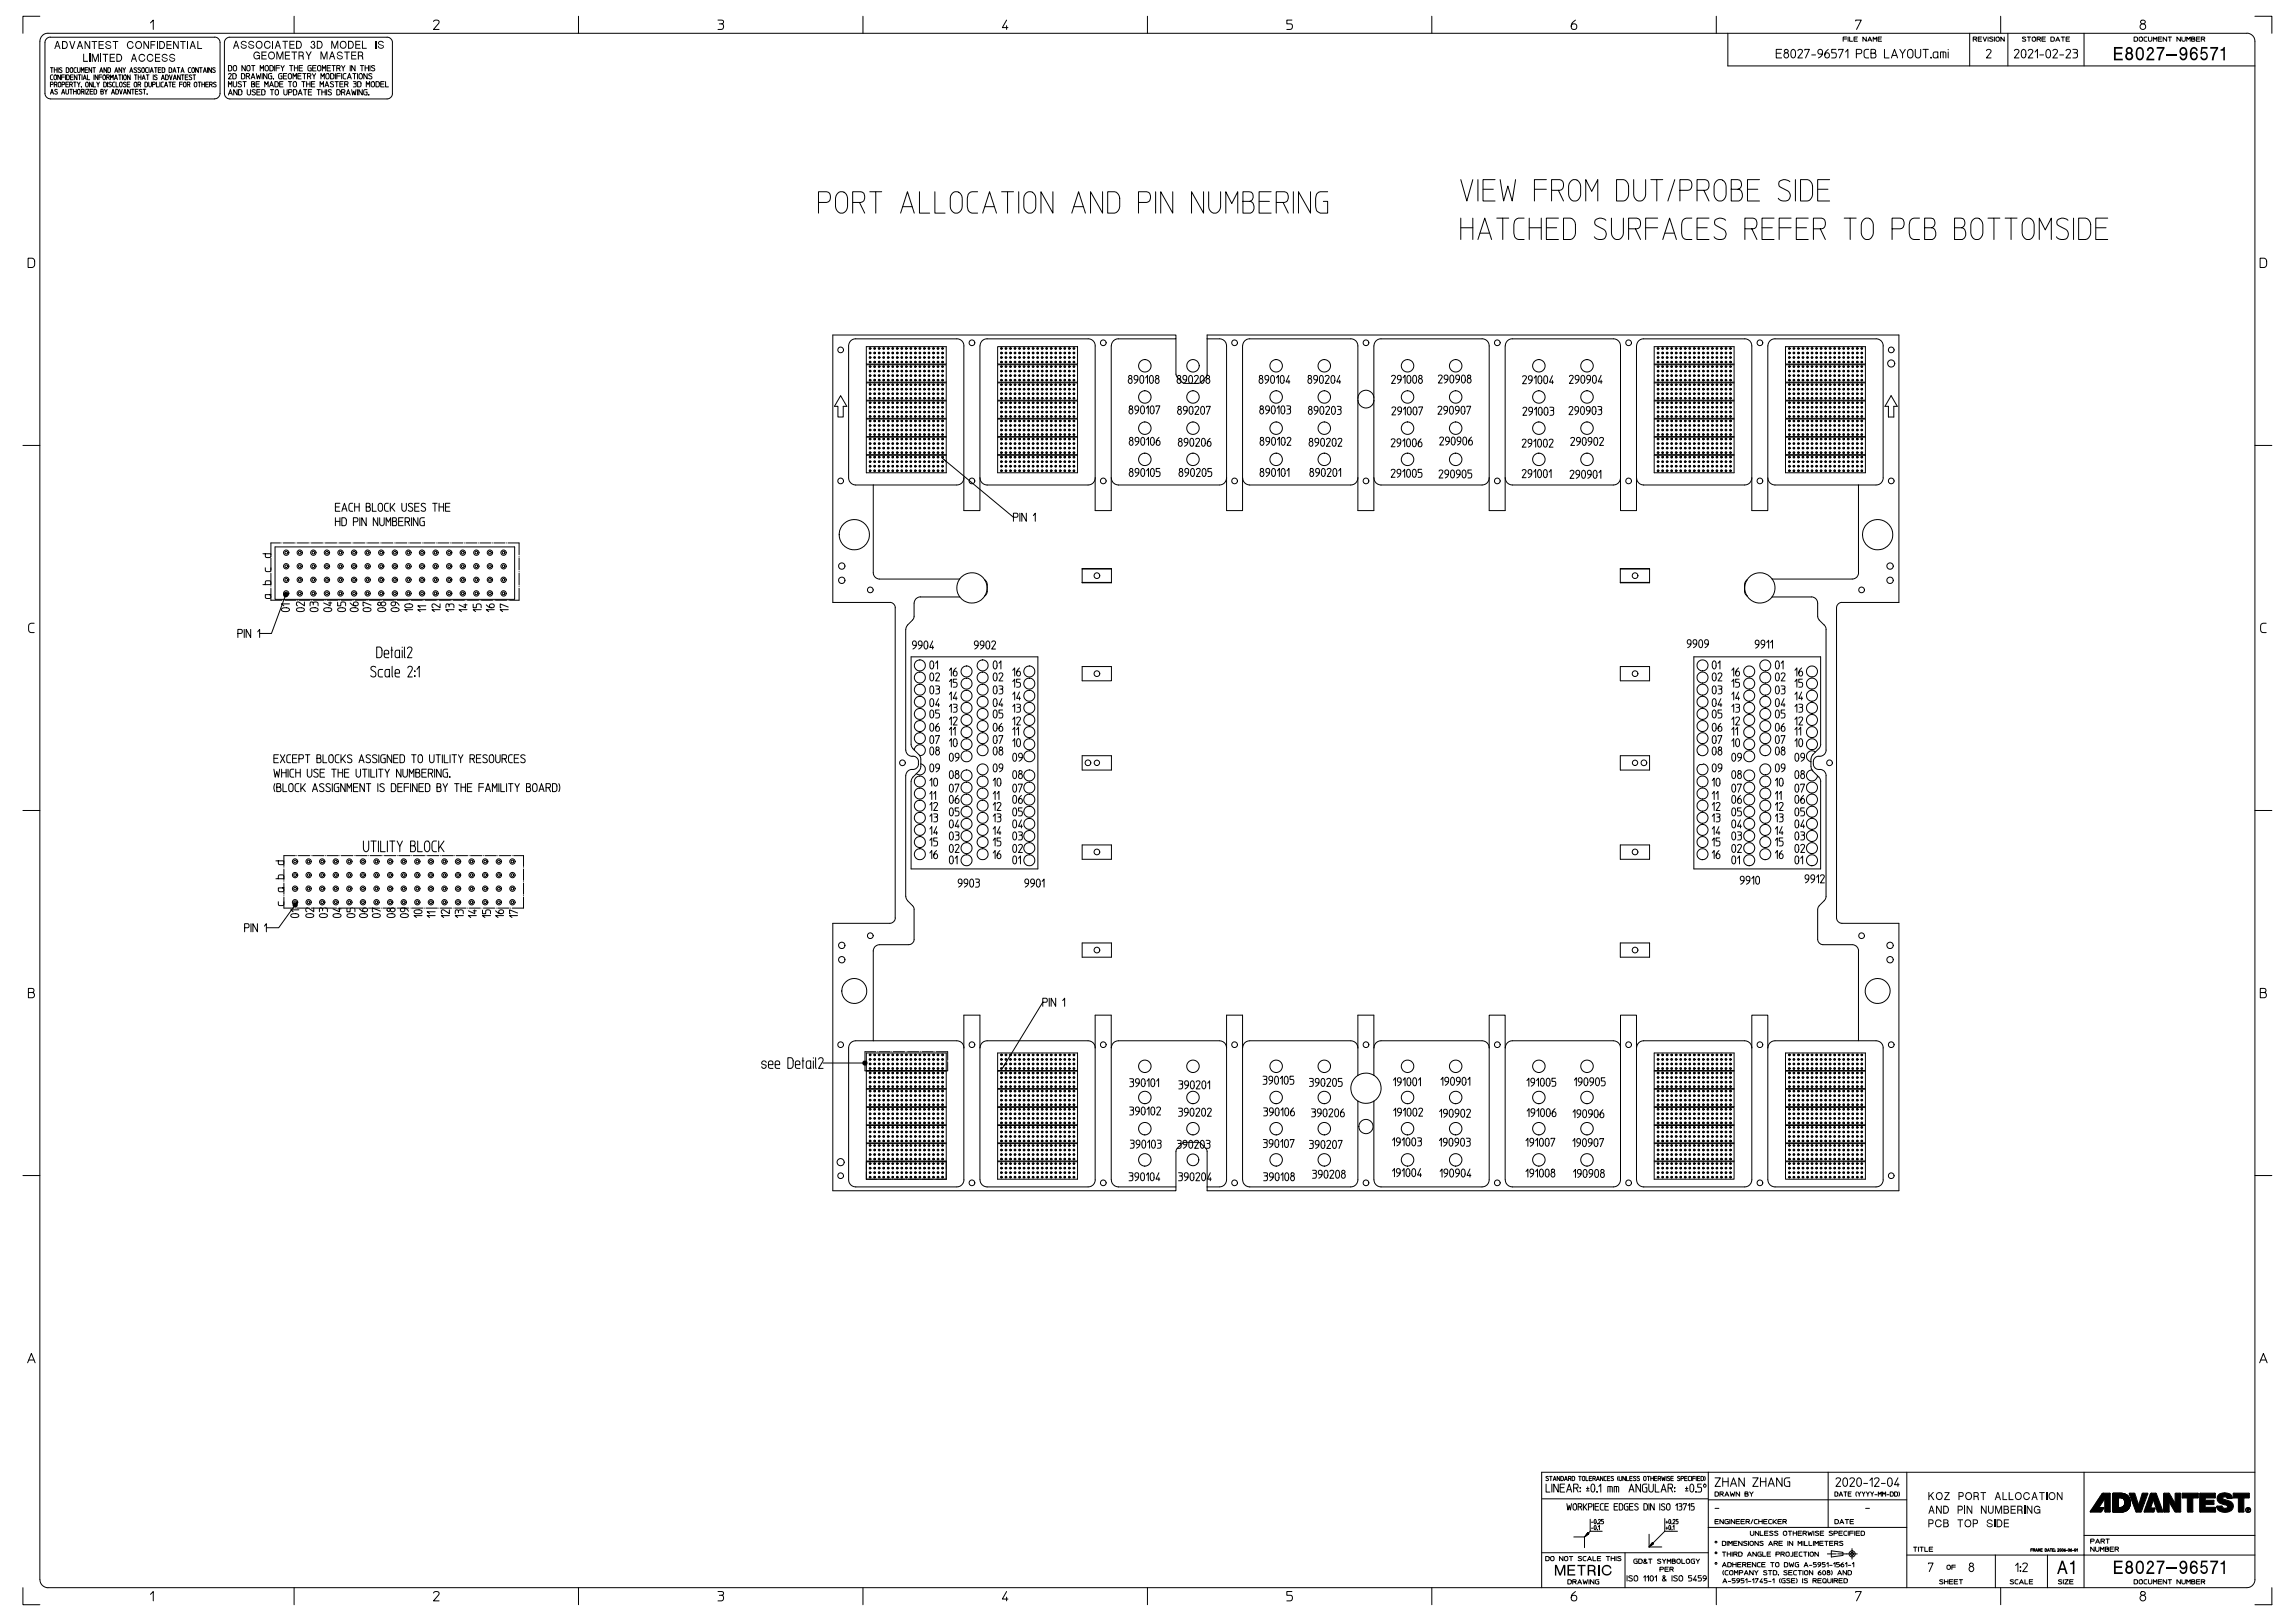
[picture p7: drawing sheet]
<svg xmlns="http://www.w3.org/2000/svg" width="841mm" height="594mm" viewBox="0 0 841 594" stroke-linecap="round" stroke-linejoin="round" font-family="sans-serif">
<g fill="#000">
<path d="M20.8 15l-.9 2.9h.3l.3-.8h1l.3 .8h.4l-1-2.9zM21 15.6l-.4 1.1h.9z" fill-rule="evenodd"/>
<path d="M22.7 15v2.9h1a1.5 1.5 0 0 0 1.1-1.4 1.5 1.5 0 0 0-1.1-1.5zM23.1 15.4v2.2a1.13 1.13 0 0 0 1.3-.6 1.13 1.13 0 0 0-.2-1.4z" fill-rule="evenodd"/>
<path d="M25.4 15h.4l.7 2.4 .8-2.4h.3l-.9 2.9h-.4z" fill-rule="evenodd"/>
<path d="M29.1 15l-.9 2.9h.3l.3-.8h1l.3 .8h.4l-1-2.9zM29.3 15.6l-.4 1.1h.8z" fill-rule="evenodd"/>
<path d="M31 15h.4l1.3 2.3v-2.3h.4v2.9h-.4l-1.4-2.2v2.2h-.3z" fill-rule="evenodd"/>
<path d="M33.6 15h2v.4h-.9v2.5h-.3v-2.5h-.8z" fill-rule="evenodd"/>
<path d="M36.1 15h1.9v.4h-1.5v.9h1.4v.3h-1.4v1h1.5v.3h-1.9z" fill-rule="evenodd"/>
<path d="M39 15.2l.2-.1a1.09 1.09 0 0 1 1.5 .7h-.3a.73 .73 0 0 0-.8-.4 .73 .73 0 0 0-.6 .7l1.4 .5a.86 .86 0 0 1 0 1.3 .86 .86 0 0 1-1.2-.1l-.6-.7v-.2h.3a.74 .74 0 0 0 .7 .7 .74 .74 0 0 0 .8-.7 1.52 1.52 0 0 1-1.8-1.2z" fill-rule="evenodd"/>
<path d="M41.3 15h2v.4h-.8v2.5h-.3v-2.5h-.9z" fill-rule="evenodd"/>
<path d="M42.7 19.7v3h.9a1.52 1.52 0 0 0 1.2-1.5 1.52 1.52 0 0 0-1.2-1.5zM43 20.1v2.2h.6a1.11 1.11 0 0 0 .8-1.1 1.11 1.11 0 0 0-.8-1.1z" fill-rule="evenodd"/>
<path d="M47.1 15.2l.1-.1a1.22 1.22 0 0 1 1.7 .9h-.3a.97 .97 0 0 0-1.4-.4 .97 .97 0 0 0-.2 1.5 .87 .87 0 0 0 .9 .5 .87 .87 0 0 0 .7-.8h.4a1.34 1.34 0 0 1-2 1 1.34 1.34 0 0 1-.2-2.2z" fill-rule="evenodd"/>
<path d="M48.9 19.7l-1 3h.4l.3-.9h1l.3 .9h.3l-.9-3zM49.1 20.2l-.4 1.2h.8z" fill-rule="evenodd"/>
<path d="M50.1 15.2a1.43 1.43 0 0 0-.5 2 1.43 1.43 0 0 0 2 .4 1.45 1.45 0 0 0 .3-1.9 1.45 1.45 0 0 0-1.8-.5zM50.2 15.6a1.04 1.04 0 0 0-.2 1.5 1.04 1.04 0 0 0 1.5 .1l.1-.3a.99 .99 0 0 0-.2-1.3 .99 .99 0 0 0-1.2 0z" fill-rule="evenodd"/>
<path d="M52.6 15h.3l1.4 2.3v-2.3h.3v2.9h-.3l-1.4-2.2v2.2h-.3z" fill-rule="evenodd"/>
<path d="M55.1 15h1.8v.4h-1.4v.9h1.2v.3h-1.2v1.3h-.4z" fill-rule="evenodd"/>
<path d="M58.3 15v2.9h1a1.5 1.5 0 0 0 1.2-1.4 1.5 1.5 0 0 0-1.2-1.5zM58.7 15.4v2.2h.6a1.12 1.12 0 0 0 .8-1.1 1.12 1.12 0 0 0-.8-1.1z" fill-rule="evenodd"/>
<path d="M61 15h1.9v.4h-1.6v.9h1.5v.3h-1.5v1h1.6v.3h-1.9z" fill-rule="evenodd"/>
<path d="M63.4 15h.4l1.4 2.3v-2.3h.3v2.9h-.4l-1.3-2.2v2.2h-.4z" fill-rule="evenodd"/>
<path d="M66 15h2.1v.4h-.9v2.5h-.3v-2.5h-.9z" fill-rule="evenodd"/>
<path d="M70.4 15l-.9 2.9h.3l.3-.8h1l.3 .8h.4l-1-2.9zM70.6 15.6l-.4 1.1h.8z" fill-rule="evenodd"/>
<path d="M72.3 15h.4v2.6h1.3v.3h-1.7z" fill-rule="evenodd"/>
<path d="M86.3 15l-.9 2.9h.3l.3-.9h1l.3 .9h.4l-1-2.9zM86.5 15.4l-.4 1.2h.9z" fill-rule="evenodd"/>
<path d="M88.5 15.3l.3-.2a1.09 1.09 0 0 1 1.5 .7h-.3a.7 .7 0 0 0-.8-.5 .7 .7 0 0 0-.5 .7l1.4 .6a.86 .86 0 0 1 0 1.2 .86 .86 0 0 1-1.3 0l-.6-.8v-.2h.3a.74 .74 0 0 0 .8 .7 .74 .74 0 0 0 .7-.6 1.67 1.67 0 0 1-1.7-1.3z" fill-rule="evenodd"/>
<path d="M91.4 15.1h.1a1.09 1.09 0 0 1 1.6 .7h-.3a.7 .7 0 0 0-.8-.5 .7 .7 0 0 0-.6 .7l1.4 .6a.86 .86 0 0 1 0 1.2 .86 .86 0 0 1-1.2 0l-.6-.8-.1-.2h.4a.74 .74 0 0 0 .7 .7 .74 .74 0 0 0 .8-.6 1.59 1.59 0 0 1-1.8-1.3z" fill-rule="evenodd"/>
<path d="M94.1 15.3a1.39 1.39 0 0 0-.2 2.1 1.39 1.39 0 0 0 2.1-.1 1.39 1.39 0 0 0 0-1.9 1.39 1.39 0 0 0-1.9-.1zM94.5 15.4a1.03 1.03 0 0 0-.4 1.6 1.03 1.03 0 0 0 1.6 0l.1-.2a.99 .99 0 0 0-.2-1.2 .99 .99 0 0 0-1.1-.2z" fill-rule="evenodd"/>
<path d="M93.5 19a1.2 1.2 0 0 1 1.7 .7h-.3a.96 .96 0 0 0-1.4-.1 .96 .96 0 0 0-.1 1.4 .96 .96 0 0 0 1.4 .1l.1-.6h-.8v-.3h1.1v1.6h-.3v-.4a1.42 1.42 0 0 1-2-.3 1.42 1.42 0 0 1 .6-2.1z" fill-rule="evenodd"/>
<path d="M97.3 15.1h.2a1.22 1.22 0 0 1 1.7 .8l-.4 .1a.96 .96 0 0 0-1.4-.5 .96 .96 0 0 0-.2 1.5 .85 .85 0 0 0 .9 .5 .85 .85 0 0 0 .7-.8h.4a1.35 1.35 0 0 1-2 1 1.35 1.35 0 0 1-.2-2.2z" fill-rule="evenodd"/>
<path d="M101.6 15l-1 2.9h.4l.3-.9h1l.3 .9h.4l-1-2.9zM101.8 15.4l-.4 1.2h.8z" fill-rule="evenodd"/>
<path d="M103.5 15h2v.3h-.8v2.6h-.4v-2.6h-.8z" fill-rule="evenodd"/>
<path d="M106 15h1.9v.3h-1.5v.9h1.4v.4h-1.4v.9h1.5v.4h-1.9z" fill-rule="evenodd"/>
<path d="M108.5 15v2.9h.9a1.5 1.5 0 0 0 1.2-1.5 1.5 1.5 0 0 0-1.2-1.4zM108.9 15.3v2.2a1.13 1.13 0 0 0 1.3-.6 1.13 1.13 0 0 0-.3-1.3z" fill-rule="evenodd"/>
<path d="M112 18.9h.4l.7 1.3 .7-1.3h.5l-1 1.7v1.2h-.4v-1.2z" fill-rule="evenodd"/>
<path d="M114.2 15.1a.78 .78 0 0 1 1 .1 .78 .78 0 0 1 0 1.1 .91 .91 0 0 1-.2 1.5 .91 .91 0 0 1-1.2-.9h.4a.52 .52 0 0 0 .4 .6 .52 .52 0 0 0 .6-.5 .52 .52 0 0 0-.6-.5v-.4a.42 .42 0 0 0 .5-.4 .42 .42 0 0 0-.5-.4 .42 .42 0 0 0-.3 .5h-.4z" fill-rule="evenodd"/>
<path d="M116.1 15v2.9h1a1.5 1.5 0 0 0 1.1-1.5 1.5 1.5 0 0 0-1.1-1.4zM116.5 15.3v2.2h.6a1.12 1.12 0 0 0 .8-1.1 1.12 1.12 0 0 0-.8-1.1z" fill-rule="evenodd"/>
<path d="M121.5 18.9l-1 2.9h.4l.3-.9h1l.3 .9h.4l-1-2.9zM121.7 19.4l-.4 1.2h.8z" fill-rule="evenodd"/>
<path d="M121.4 15h.4l.9 2.3 .8-2.3h.5v2.9h-.4v-2.3l-.8 2.3h-.3l-.8-2.3v2.3h-.3z" fill-rule="evenodd"/>
<path d="M124.9 15.3a1.39 1.39 0 0 0-.2 2.1 1.39 1.39 0 0 0 2.1-.1 1.39 1.39 0 0 0 0-1.9 1.39 1.39 0 0 0-1.9-.1zM125.1 15.7a1.05 1.05 0 0 0-.1 1.5 1.05 1.05 0 0 0 1.6-.1 1.05 1.05 0 0 0-.3-1.5l-.6-.3z" fill-rule="evenodd"/>
<path d="M127.5 15v2.9h1a1.5 1.5 0 0 0 1.2-1.5 1.5 1.5 0 0 0-1.2-1.4zM127.9 15.3v2.2a1.13 1.13 0 0 0 1.3-.6 1.13 1.13 0 0 0-.2-1.3z" fill-rule="evenodd"/>
<path d="M130.2 15h1.9v.3h-1.5v.9h1.3v.4h-1.3v.9h1.5v.4h-1.9z" fill-rule="evenodd"/>
<path d="M132.6 15h.4v2.5h1.4v.4h-1.8z" fill-rule="evenodd"/>
<path d="M138.7 15.3l.3-.2a1.13 1.13 0 0 1 1.6 .7h-.3a.7 .7 0 0 0-.8-.5 .7 .7 0 0 0-.6 .7l1.4 .6a.86 .86 0 0 1 0 1.2 .86 .86 0 0 1-1.2 0l-.5-.5-.1-.5h.3a.74 .74 0 0 0 .7 .7 .74 .74 0 0 0 .8-.6 1.67 1.67 0 0 1-1.8-1.3z" fill-rule="evenodd"/>
<path d="M779.6 18.5a.68 .68 0 0 0 1.3 0 .68 .68 0 0 0-1.3 0zM779.4 20.6a.85 .85 0 0 0 1.7 0 .85 .85 0 0 0-1.7 0zM779.5 17.5l-.5 .9 .3 .9a1.55 1.55 0 0 0-.1 2.4 1.55 1.55 0 0 0 2.4-.5v-1.2l-.5-.6a1.29 1.29 0 0 0 .1-1.7 1.29 1.29 0 0 0-1.7-.2z" fill-rule="evenodd"/>
<path d="M790.3 17.2h2.9v.6l-1.4 2.7-.2 1.6h-.7l.1-.9 .8-2.3 .8-1.1h-2.3z" fill-rule="evenodd"/>
<path d="M794.1 19.8h3.7v.5h-3.7z" fill-rule="evenodd"/>
<path d="M799.1 18.8a.92 .92 0 0 0 1.8 0 .92 .92 0 0 0-1.8 0zM799.2 17.5a1.6 1.6 0 0 1 1.9 .1 1.6 1.6 0 0 1 .5 1.8 2 2 0 0 1-1.7 2.7 1.42 1.42 0 0 1-1.2-1.4h.6a.83 .83 0 0 0 .8 .8 .83 .83 0 0 0 .8-.8l.1-.8a1.48 1.48 0 0 1-2.2-.2 1.48 1.48 0 0 1 .4-2.2z" fill-rule="evenodd"/>
<path d="M809.9 17.2h2.9v.6l-1.3 2.7-.3 1.6h-.7l.1-.9 1.6-3.4h-2.3z" fill-rule="evenodd"/>
<path d="M30.5 19.7h.3v2.6h1.4v.4h-1.7z" fill-rule="evenodd"/>
<path d="M33.7 19.7h.4l.8 2.4 .9-2.4h.4v3h-.3v-2.3l-.8 2.3h-.4l-.7-2.3v2.3h-.3z" fill-rule="evenodd"/>
<path d="M37.6 19.7h2.1v.4h-.9v2.6h-.3v-2.6h-.9z" fill-rule="evenodd"/>
<path d="M40.2 19.7h1.9v.4h-1.5v.9h1.3v.3h-1.3v1h1.5v.4h-1.9z" fill-rule="evenodd"/>
<path d="M51.2 20.1a1.19 1.19 0 0 1 1.2-.3 1.19 1.19 0 0 1 .8 .9h-.4a.94 .94 0 0 0-1.2-.5 .94 .94 0 0 0-.4 1.3 .87 .87 0 0 0 .8 .8 .87 .87 0 0 0 .9-.8h.4a1.34 1.34 0 0 1-2 .9 1.34 1.34 0 0 1-.3-2.1z" fill-rule="evenodd"/>
<path d="M54.4 19.9a1.21 1.21 0 0 1 1.8 .8h-.3a.98 .98 0 0 0-1.5-.4 .98 .98 0 0 0-.1 1.5 .89 .89 0 0 0 .9 .4 .89 .89 0 0 0 .7-.7h.4a1.3 1.3 0 0 1-1.7 1.1 1.3 1.3 0 0 1-.8-1.8z" fill-rule="evenodd"/>
<path d="M56.8 19.7h1.9v.4h-1.6v.9h1.5v.3h-1.5v1h1.6v.4h-1.9z" fill-rule="evenodd"/>
<path d="M59.7 19.9a1.11 1.11 0 0 1 1.7 .6h-.3a.73 .73 0 0 0-.8-.4 .73 .73 0 0 0-.6 .7l1.4 .5a.92 .92 0 0 1-.2 1.4 .92 .92 0 0 1-1.4-.4l-.3-.8h.4a.74 .74 0 0 0 .7 .8 .74 .74 0 0 0 .8-.7 1.52 1.52 0 0 1-1.8-1.2z" fill-rule="evenodd"/>
<path d="M62.4 19.9a1.12 1.12 0 0 1 1.7 .6h-.3a.73 .73 0 0 0-.8-.4 .73 .73 0 0 0-.6 .7l1.5 .5a.94 .94 0 0 1-.3 1.4 .94 .94 0 0 1-1.3-.4l-.3-.8h.3a.76 .76 0 0 0 .7 .8 .76 .76 0 0 0 .8-.7 1.52 1.52 0 0 1-1.7-1.2z" fill-rule="evenodd"/>
<path d="M95.8 18.9h1.9v.4h-1.5v.8h1.3v.4h-1.3v.9h1.5v.4h-1.9z" fill-rule="evenodd"/>
<path d="M98.8 19a1.43 1.43 0 0 0-.5 2.1 1.43 1.43 0 0 0 2.1 .3 1.45 1.45 0 0 0 .2-1.8 1.45 1.45 0 0 0-1.8-.6zM98.9 19.5a1.06 1.06 0 0 0-.2 1.5 1.06 1.06 0 0 0 1.5 .1l.2-.4a.99 .99 0 0 0-.3-1.2 .99 .99 0 0 0-1.2 0z" fill-rule="evenodd"/>
<path d="M101.3 18.9h.4l.9 2.3 .8-2.3h.5v2.9h-.4v-2.3l-.8 2.3h-.3l-.8-2.3v2.3h-.3z" fill-rule="evenodd"/>
<path d="M104.4 18.9h1.9v.4h-1.6v.8h1.5v.4h-1.5v.9h1.6v.4h-1.9z" fill-rule="evenodd"/>
<path d="M106.8 18.9h2.1v.4h-.9v2.5h-.3v-2.5h-.9z" fill-rule="evenodd"/>
<path d="M109.7 19.3v1h.8a.51 .51 0 0 0 .5-.5 .51 .51 0 0 0-.5-.5zM109.4 18.9h1.1a1.08 1.08 0 0 1 .6 1.7l.3 1.2h-.4l-.2-1-.4-.2h-.7v1.2h-.3z" fill-rule="evenodd"/>
<path d="M117.4 18.9h.5l.8 2.3 .9-2.3h.4v2.9h-.3v-2.3l-.8 2.3h-.3l-.8-2.3v2.3h-.4z" fill-rule="evenodd"/>
<path d="M123.9 19a1.12 1.12 0 0 1 1.7 .7h-.4a.73 .73 0 0 0-.8-.5 .73 .73 0 0 0-.6 .7l1.5 .6a.86 .86 0 0 1-.1 1.2 .86 .86 0 0 1-1.2 0l-.6-.7v-.3h.3a.76 .76 0 0 0 .7 .8 .76 .76 0 0 0 .8-.7 1.52 1.52 0 0 1-1.7-1.3z" fill-rule="evenodd"/>
<path d="M126.2 18.9h2v.4h-.8v2.5h-.4v-2.5h-.8z" fill-rule="evenodd"/>
<path d="M128.7 18.9h1.9v.4h-1.6v.8h1.5v.4h-1.5v.9h1.6v.4h-1.9z" fill-rule="evenodd"/>
<path d="M131.5 19.3v1h.7a.51 .51 0 0 0 .5-.5 .51 .51 0 0 0-.5-.5zM131.1 18.9h1.2a.87 .87 0 0 1 .8 .6 .87 .87 0 0 1-.4 1l.3 .3 .2 1h-.4l-.2-1-.4-.2h-.7v1.2h-.4z" fill-rule="evenodd"/>
<path d="M774.7 17.2h3.1v.6h-2.5v1.5h2.3v.6h-2.3v1.6h2.6v.6h-3.2z" fill-rule="evenodd"/>
<path d="M783.5 18.1a3.5 3.5 0 0 0 .2 3.3h.8a2.79 2.79 0 0 0-.2-3.6zM783.3 17.5a3.3 3.3 0 0 0 .4 4.6 1.9 1.9 0 0 0 1.9-2.7 1.6 1.6 0 0 0-.5-1.8 1.6 1.6 0 0 0-1.8-.1z" fill-rule="evenodd"/>
<path d="M787 17.7a1.34 1.34 0 0 1 2.1 .1 1.34 1.34 0 0 1-.6 2.1l-1.2 1.6h2.1v.6h-2.9a5.9 5.9 0 0 1 2.1-3.3 .68 .68 0 0 0-.5-1 .68 .68 0 0 0-.7 .8h-.6z" fill-rule="evenodd"/>
<path d="M803.1 20.5a.91 .91 0 0 0 1.8 0 .91 .91 0 0 0-1.8 0zM803 17.7a1.33 1.33 0 0 1 1.5-.4 1.33 1.33 0 0 1 .8 1.3h-.5a.83 .83 0 0 0-.8-.8 .83 .83 0 0 0-.9 .8l-.1 .9a1.49 1.49 0 0 1 2.3 .3 1.49 1.49 0 0 1-.6 2.1 1.62 1.62 0 0 1-1.8-.3 1.62 1.62 0 0 1-.4-1.7l.1-1.4z" fill-rule="evenodd"/>
<path d="M806.7 17.2h2.2v.6h-1.8l-.2 1.4a1.56 1.56 0 0 1 2.1 .8 1.56 1.56 0 0 1-.9 2.1 1.42 1.42 0 0 1-1.8-1.3l.5-.1a.99 .99 0 0 0 1.2 .6 .99 .99 0 0 0 .7-1.1 .99 .99 0 0 0-1.2-.8l-.6 .5h-.6z" fill-rule="evenodd"/>
<path d="M813.7 18.1l.8-.3 .3-.6h.5v4.9h-.6v-3.5h-1z" fill-rule="evenodd"/>
<path d="M345.3 167.9l1.7 1-.4 .4z" fill-rule="evenodd"/>
<path d="M368.1 389.8l.4 .2-1.2 1.6z" fill-rule="evenodd"/>
<path d="M707 557.1v1.1h.7a.53 .53 0 0 0 .5-.6 .53 .53 0 0 0-.5-.5zM706.6 556.7h1.2a.89 .89 0 0 1 .8 .9 .89 .89 0 0 1-.8 .9h-.8v1.2h-.4z" fill-rule="evenodd"/>
<path d="M707.6 551.7l-1 3h.4l.3-.9h1l.3 .9h.3l-.9-3zM707.8 552.3l-.4 1.1h.8z" fill-rule="evenodd"/>
<path d="M706.6 546.8h.4v1.3l1.3-1.3h.5l-1.1 1.1 1.2 1.8h-.5l-1-1.5-.4 .5v1h-.4z" fill-rule="evenodd"/>
<path d="M709.8 547.1a1.37 1.37 0 0 0-.2 2.1 1.37 1.37 0 0 0 2-.1 1.36 1.36 0 0 0 .1-1.9 1.36 1.36 0 0 0-1.9-.1zM710 547.3a1.06 1.06 0 0 0-.2 1.5 1.06 1.06 0 0 0 1.5 .2l.2-.4a1 1 0 0 0-.2-1.2 1 1 0 0 0-1.3-.1z" fill-rule="evenodd"/>
<path d="M709.5 551.7h.4l1.3 2.3v-2.3h.4v3h-.4l-1.4-2.3v2.3h-.3z" fill-rule="evenodd"/>
<path d="M709.5 557.1a1.21 1.21 0 0 1 2 .6l-.3 .1a.97 .97 0 0 0-1.4-.5 .97 .97 0 0 0-.3 1.5 .87 .87 0 0 0 1 .5 .87 .87 0 0 0 .7-.8h.4a1.34 1.34 0 0 1-2 1 1.34 1.34 0 0 1-.2-2.2z" fill-rule="evenodd"/>
<path d="M712.1 551.7v3h.9a1.52 1.52 0 0 0 1.2-1.5 1.52 1.52 0 0 0-1.2-1.5zM712.4 552.2v2.1h.6a1.11 1.11 0 0 0 .8-1.1 1.11 1.11 0 0 0-.8-1z" fill-rule="evenodd"/>
<path d="M712.1 556.7v3h1.3a.89 .89 0 0 0 .7-.7 .89 .89 0 0 0-.3-.9 .75 .75 0 0 0 .2-.8 .75 .75 0 0 0-.6-.6zM712.5 558.3v1h.8a.52 .52 0 0 0 .4-.5 .52 .52 0 0 0-.4-.5zM712.5 557.1v.8h.8a.41 .41 0 0 0 .4-.4 .41 .41 0 0 0-.4-.4z" fill-rule="evenodd"/>
<path d="M712.6 546.8h1.8l-1.5 2.5h1.6v.4h-2.1v-.4l1.6-2.2h-1.4z" fill-rule="evenodd"/>
<path d="M717.7 552.1v1h.7a.51 .51 0 0 0 .6-.5 .51 .51 0 0 0-.6-.5zM717.4 551.7h1.1a.89 .89 0 0 1 .8 .9 .89 .89 0 0 1-.8 .9h-.8v1.2h-.3z" fill-rule="evenodd"/>
<path d="M717.3 556.7h2v.4h-.8v2.6h-.4v-2.6h-.8z" fill-rule="evenodd"/>
<path d="M718 547.1v1h.7a.51 .51 0 0 0 .6-.5 .51 .51 0 0 0-.6-.5zM717.7 546.8h1.2a.89 .89 0 0 1 .7 .8 .89 .89 0 0 1-.7 .9h-.9v1.2h-.3z" fill-rule="evenodd"/>
<path d="M720.3 557.1a1.39 1.39 0 0 0-.2 2 1.39 1.39 0 0 0 2 0 1.39 1.39 0 0 0 .1-1.9 1.39 1.39 0 0 0-1.9-.1zM720.6 557.3a1.03 1.03 0 0 0-.3 1.6 1.03 1.03 0 0 0 1.6-.1l.1-.2a.99 .99 0 0 0-.2-1.2 .99 .99 0 0 0-1.2-.1z" fill-rule="evenodd"/>
<path d="M720.7 546.9a1.39 1.39 0 0 0-.4 2.2 1.39 1.39 0 0 0 2.2-.2 1.38 1.38 0 0 0-.1-1.7 1.38 1.38 0 0 0-1.7-.3zM720.8 547.3a1.06 1.06 0 0 0-.2 1.6 1.06 1.06 0 0 0 1.5 .1l.1-.4a.98 .98 0 0 0-.2-1.2 .98 .98 0 0 0-1.2-.1z" fill-rule="evenodd"/>
<path d="M720.7 551.7h.4l1.3 2.3v-2.3h.3v3h-.3l-1.4-2.3v2.3h-.3z" fill-rule="evenodd"/>
<path d="M723.3 557.1v1.1h.7a.53 .53 0 0 0 .5-.6 .53 .53 0 0 0-.5-.5zM722.9 556.7h1.2a.89 .89 0 0 1 .7 .9 .89 .89 0 0 1-.7 .9h-.8v1.2h-.4z" fill-rule="evenodd"/>
<path d="M723.5 547.1v1h.8a.51 .51 0 0 0 .5-.5 .51 .51 0 0 0-.5-.5zM723.2 546.8h1.1a.85 .85 0 0 1 .8 .6 .85 .85 0 0 1-.3 .9l.4 1.4h-.4l-.2-1-.4-.2h-.7v1.2h-.3z" fill-rule="evenodd"/>
<path d="M725.9 551.7h.4l1.3 2.3v-2.3h.4v3h-.4l-1.3-2.3v2.3h-.4z" fill-rule="evenodd"/>
<path d="M725.8 546.8h2v.3h-.9v2.6h-.3v-2.6h-.8z" fill-rule="evenodd"/>
<path d="M728.3 557.1l.3-.2a1.09 1.09 0 0 1 1.5 .7h-.3a.7 .7 0 0 0-.8-.5 .7 .7 0 0 0-.5 .7l1.4 .6a.86 .86 0 0 1 0 1.2 .86 .86 0 0 1-1.3 0l-.6-.8v-.2h.3a.74 .74 0 0 0 .8 .7 .74 .74 0 0 0 .7-.6 1.59 1.59 0 0 1-1.7-1.3z" fill-rule="evenodd"/>
<path d="M728.5 551.7h.4v1.9a.66 .66 0 0 0 .6 .7 .66 .66 0 0 0 .7-.7v-1.9h.4v1.8a1.03 1.03 0 0 1-1.1 1.2 1.03 1.03 0 0 1-1-1.2z" fill-rule="evenodd"/>
<path d="M731.7 556.7v3h.9a1.5 1.5 0 0 0 1.2-1.5 1.5 1.5 0 0 0-1.2-1.5zM732 557.1v2.2h.6a1.13 1.13 0 0 0 .8-1.1 1.13 1.13 0 0 0-.8-1.1z" fill-rule="evenodd"/>
<path d="M731.9 546.8l-.9 2.9h.3l.3-.9h1l.3 .9h.4l-1-2.9zM732.1 547.3l-.4 1.2h.8z" fill-rule="evenodd"/>
<path d="M731.1 551.7h.5l.8 2.4 .8-2.4h.5v3h-.4v-2.3l-.8 2.3h-.3l-.8-2.3v2.3h-.3z" fill-rule="evenodd"/>
<path d="M733.8 546.8h.4v2.5h1.3v.4h-1.7z" fill-rule="evenodd"/>
<path d="M734.2 551.7v3h1.2a.97 .97 0 0 0 .8-.7 .97 .97 0 0 0-.3-1 .78 .78 0 0 0-.5-1.3zM734.6 553.3v1h.8a.51 .51 0 0 0 .5-.5 .51 .51 0 0 0-.5-.5zM734.6 552.1v.8h.8a.41 .41 0 0 0 .4-.4 .41 .41 0 0 0-.4-.4z" fill-rule="evenodd"/>
<path d="M736.1 546.8h.4v2.5h1.3v.4h-1.7z" fill-rule="evenodd"/>
<path d="M734.3 556.7h1.9v.4h-1.5v.9h1.3v.4h-1.3v.9h1.5v.4h-1.9z" fill-rule="evenodd"/>
<path d="M738.8 547.1a1.38 1.38 0 0 0-.2 2.1 1.38 1.38 0 0 0 2-.1 1.37 1.37 0 0 0 0-1.9 1.37 1.37 0 0 0-1.8-.1zM739 547.3a1.03 1.03 0 0 0-.2 1.6 1.03 1.03 0 0 0 1.6-.1l.1-.2a.99 .99 0 0 0-.2-1.2 .99 .99 0 0 0-1.3-.1z" fill-rule="evenodd"/>
<path d="M736.8 551.7h1.8v.4h-1.5v.9h1.4v.4h-1.4v.9h1.6v.4h-1.9z" fill-rule="evenodd"/>
<path d="M739.6 552.1v1h.7a.51 .51 0 0 0 .5-.5 .51 .51 0 0 0-.5-.5zM739.2 551.7h1.2a.87 .87 0 0 1 .8 .7 .87 .87 0 0 1-.4 .9l.3 .3 .2 1.1h-.5l-.1-1-.5-.2h-.6v1.2h-.4z" fill-rule="evenodd"/>
<path d="M742.7 551.7h.4l1.3 2.3v-2.3h.3v3h-.3l-1.4-2.3v2.3h-.3z" fill-rule="evenodd"/>
<path d="M741.8 547.1a1.21 1.21 0 0 1 2 .6l-.3 .1a.98 .98 0 0 0-1.4-.5 .98 .98 0 0 0-.2 1.5 .87 .87 0 0 0 .9 .5 .87 .87 0 0 0 .7-.8h.4a1.31 1.31 0 0 1-1.8 1.1 1.31 1.31 0 0 1-.6-2.1z" fill-rule="evenodd"/>
<path d="M745.4 546.8l-1 2.9h.4l.3-.9h1l.3 .9h.3l-.9-2.9zM745.6 547.3l-.4 1.2h.8z" fill-rule="evenodd"/>
<path d="M745.7 552.1a1.17 1.17 0 0 1 2 .5h-.4a.96 .96 0 0 0-1.3-.1 .96 .96 0 0 0-.1 1.4 .96 .96 0 0 0 1.3 .1l.2-.6h-.9v-.4h1.2v1.7h-.3v-.4a1.38 1.38 0 0 1-2-.2 1.38 1.38 0 0 1 .3-2z" fill-rule="evenodd"/>
<path d="M747.3 546.8h2v.3h-.8v2.6h-.4v-2.6h-.8z" fill-rule="evenodd"/>
<path d="M751.3 546.9a1.43 1.43 0 0 0-.5 2 1.43 1.43 0 0 0 2 .4 1.44 1.44 0 0 0 .3-1.8 1.44 1.44 0 0 0-1.8-.6zM751.3 547.3a1.06 1.06 0 0 0-.2 1.5 1.06 1.06 0 0 0 1.6 .2l.1-.4a1 1 0 0 0-.2-1.2 1 1 0 0 0-1.3-.1z" fill-rule="evenodd"/>
<path d="M753.7 546.8h.4l1.4 2.2v-2.2h.3v2.9h-.4l-1.3-2.3v2.3h-.4z" fill-rule="evenodd"/>
<path d="M770.3 547.3l2.7-.1 .3 .2v6.5l-.3 .2-1.7-.1v-4.8l-2.1 3.2h1.6a1.67 1.67 0 0 1-1.1 1.7l-3.8-.1z" fill-rule="evenodd"/>
<path d="M780.3 547.2h1.9l1.5 4.3 1.3-4.2h2l-1.9 5.5a1.11 1.11 0 0 1-.8 1.3l-1.6-.2z" fill-rule="evenodd"/>
<path d="M788.1 547.2l2.1 .1 2.4 6.7h-2l-1.5-4.3-1 2.9h1.3a1.06 1.06 0 0 1-.5 1.5l-3.2-.1z" fill-rule="evenodd"/>
<path d="M792.9 547.3h2l2.2 3.6v-3.6h1.9l.1 6.5-.3 .3h-1.5a2.05 2.05 0 0 1-1.3-1.7l-1.1-1.9-.1 3.5h-1.9z" fill-rule="evenodd"/>
<path d="M799.7 547.2h5.8v1.7h-1.9l-.1 5.1h-1.9l-.1-5.1h-1.8z" fill-rule="evenodd"/>
<path d="M806.1 547.3h5.7l-.1 1.6h-3.6v.9l3.2 .1-.1 1.4h-3.1v1l3.7 .1v1.6h-5.7z" fill-rule="evenodd"/>
<path d="M812.9 547.8a3.8 3.8 0 0 1 4.9 .4v.9h-1.4a1.18 1.18 0 0 0-2-.1l.9 .6a2.7 2.7 0 0 1 3.1 2.2 3.2 3.2 0 0 1-5 1.9l-.8-.6-.3-1.1 1.7-.1a1.68 1.68 0 0 0 1.9 .7 .66 .66 0 0 0 .3-.8 .66 .66 0 0 0-.9-.3 2.72 2.72 0 0 1-2.9-2.3z" fill-rule="evenodd"/>
<path d="M818.4 547.2h5.8v1.7h-1.9l-.1 5.1h-1.9l-.1-5.1h-1.8z" fill-rule="evenodd"/>
<path d="M569.8 573.4h.7l1.2 3.2 1.2-3.2h.7v3.9h-.5v-3l-1.1 3h-.5l-1.2-3v3h-.5z" fill-rule="evenodd"/>
<path d="M574.4 573.4h2.8v.5h-2.2v1.2h2v.5h-2v1.3h2.3v.4h-2.9z" fill-rule="evenodd"/>
<path d="M578 573.4h3v.5h-1.2v3.4h-.5v-3.4h-1.3z" fill-rule="evenodd"/>
<path d="M582.3 573.9v1.4h1.1a.69 .69 0 0 0 .8-.7 .69 .69 0 0 0-.8-.7zM581.8 573.4h1.7a1.15 1.15 0 0 1 1.1 .9 1.15 1.15 0 0 1-.4 1.2l.4 .5 .2 1.3h-.6l-.2-1.2-.7-.3h-1v1.5h-.5z" fill-rule="evenodd"/>
<path d="M585.6 573.4h.6v3.9h-.6z" fill-rule="evenodd"/>
<path d="M587.6 573.9a1.79 1.79 0 0 1 2.9 .8l-.5 .1a1.41 1.41 0 0 0-1.8-.7 1.41 1.41 0 0 0-.7 1.9 1.41 1.41 0 0 0 1.7 .7l.6-.3 .3-.6h.5a1.91 1.91 0 0 1-2.9 1.3 1.91 1.91 0 0 1-.1-3.2z" fill-rule="evenodd"/>
<path d="M755.4 571.9l-1.6 4.9h.6l.5-1.5h1.7l.5 1.5h.6l-1.6-4.9zM755.8 572.7l-.7 2h1.4z" fill-rule="evenodd"/>
<path d="M758.6 572.7l.7-.2 .4-.6h.5v4.9h-.6v-3.6h-1z" fill-rule="evenodd"/>
<path d="M774.7 571.9h3.1v.6h-2.5v1.5h2.3v.6h-2.3v1.5h2.6v.7h-3.2z" fill-rule="evenodd"/>
<path d="M779.6 573.2a.68 .68 0 0 0 1.3 0 .68 .68 0 0 0-1.3 0zM779.4 575.2a.85 .85 0 0 0 1.7 0 .85 .85 0 0 0-1.7 0zM779.5 572.1l-.5 .9 .3 1a1.69 1.69 0 0 0 .3 2.6 1.49 1.49 0 0 0 2-.6 1.49 1.49 0 0 0-.5-1.9 1.28 1.28 0 0 0 .1-1.8 1.28 1.28 0 0 0-1.7-.2z" fill-rule="evenodd"/>
<path d="M783.5 572.8a3.5 3.5 0 0 0 .2 3.2h.8a2.85 2.85 0 0 0-.2-3.5zM783.3 572.2a3.3 3.3 0 0 0 .4 4.5 1.65 1.65 0 0 0 1.9-2.1 1.9 1.9 0 0 0-1.9-2.7z" fill-rule="evenodd"/>
<path d="M787 572.4a1.33 1.33 0 0 1 2.1 .1 1.33 1.33 0 0 1-.6 2l-1.2 1.6h2.1v.7h-2.9a5.8 5.8 0 0 1 2.1-3.3 .68 .68 0 0 0-.5-1 .68 .68 0 0 0-.7 .8h-.6z" fill-rule="evenodd"/>
<path d="M790.3 571.9h2.9v.5l-1.4 2.7-.2 1.7h-.7l.1-1 .8-2.2 .8-1.1h-2.3z" fill-rule="evenodd"/>
<path d="M794.1 574.5h3.7v.5h-3.7z" fill-rule="evenodd"/>
<path d="M799.1 573.5a.91 .91 0 0 0 1.8 0 .91 .91 0 0 0-1.8 0zM799.2 572.2a1.6 1.6 0 0 1 1.9 .1 1.6 1.6 0 0 1 .5 1.8 2.01 2.01 0 0 1-1.7 2.7 1.42 1.42 0 0 1-1.2-1.4h.6a.83 .83 0 0 0 .8 .8 .83 .83 0 0 0 .8-.8l.1-.9a1.48 1.48 0 0 1-2.2-.2 1.48 1.48 0 0 1 .4-2.1z" fill-rule="evenodd"/>
<path d="M803.1 575.2a.95 .95 0 0 0 1.9 0 .95 .95 0 0 0-1.9 0zM803.1 572.2a1.35 1.35 0 0 1 1.5-.2 1.35 1.35 0 0 1 .7 1.3h-.5a.83 .83 0 0 0-.8-.8 .83 .83 0 0 0-.9 .8l-.1 .8a1.49 1.49 0 0 1 2.3 .3 1.49 1.49 0 0 1-.6 2.2 1.62 1.62 0 0 1-1.8-.3 1.62 1.62 0 0 1-.4-1.7l.1-1.4z" fill-rule="evenodd"/>
<path d="M806.7 571.9h2.2v.6h-1.8l-.2 1.3a1.49 1.49 0 0 1 2.2 1.5 1.49 1.49 0 0 1-2.4 1l-.4-.9h.5a.95 .95 0 0 0 1.4 .7 .95 .95 0 0 0 .2-1.5l-.6-.5-1.5 .5z" fill-rule="evenodd"/>
<path d="M809.9 571.9h2.9v.5l-1.1 2-.5 2.4h-.7l.1-1 1.6-3.3h-2.3z" fill-rule="evenodd"/>
<path d="M813.7 572.7l.8-.2 .3-.6h.5v4.9h-.6v-3.6h-1z" fill-rule="evenodd"/>
<circle cx="104.7" cy="217.9" r=".97"/>
<circle cx="108.2" cy="331.6" r=".98"/>
<circle cx="317" cy="389.5" r=".97"/>
</g>
<g fill="none" stroke="#000" stroke-width=".37">
<path d="M14.6 6h-6.2v6.2M14.6 15.1v563.8M18.5 13.6a2.04 2.04 0 0 0-2 2v18.6a2.05 2.05 0 0 0 2 2M18.5 13.6h60.2M36.9 19.7v3M55.1 8.4l1.1-1v3.4M57.6 15v2.9M68.8 15v2.9M78.7 13.6h.3a2.04 2.04 0 0 1 1.6 2v19a2.05 2.05 0 0 1-1.9 1.6M82.2 15.6l.1-.3a2.05 2.05 0 0 1 1.9-1.7h57.7a1.98 1.98 0 0 1 1.9 2M82.2 15.6v18.7a2.05 2.05 0 0 0 2 2h57.7a2.05 2.05 0 0 0 1.9-2v-18.7M99.9 15v2.9"/>
<path d="M107.8 6v6.2M158.9 7.9a1.11 1.11 0 0 1 1.1-.6 1.11 1.11 0 0 1 .9 .9l-2 2.6h2M212 6v6.2M263.1 7.4l1.9 .2v.8l-.6 .3a1.07 1.07 0 0 1 .8 1.1 1.07 1.07 0 0 1-.8 1h-1.3M263.6 8.7h.8M316.2 6v6.2M368.9 7.4l-1.6 2.7h2.1M368.9 9.4v1.4M420.5 6v6.2M473.4 7.4h-1.8v1.3h1.2a1.06 1.06 0 0 1 .8 1.1 1.06 1.06 0 0 1-.8 1h-1.2M524.7 6v6.2M577.3 7.4a2.31 2.31 0 0 0-1.3 3.1 1.05 1.05 0 0 0 1.6 0 1.05 1.05 0 0 0-.4-1.6 1.05 1.05 0 0 0-1.4 .7"/>
<path d="M628.9 6v6.2M633.2 12.2v12h193.1M650.9 19.5h1.7M652.9 18.1h-2v3.1h2M654.4 19.4a.95 .95 0 0 0-.6 1.4 .95 .95 0 0 0 1.6 0 .95 .95 0 0 0-.7-1.4M656.6 18.3l.6-.2a1.82 1.82 0 0 1-.2 3.1 1.85 1.85 0 0 1-.4-2.9zM658.8 18.6a.84 .84 0 0 1 1.1-.5 .84 .84 0 0 1 .5 1.1l-1.6 2h1.7M661.4 18.4v-.3h1.6l-1.4 3.1M667.8 19.8h-1a.87 .87 0 0 1-.7-.9 .87 .87 0 0 1 .9-.8 .87 .87 0 0 1 .8 .8v.9a1.91 1.91 0 0 1-1.4 1.4M670 18.1a1.96 1.96 0 0 0-.9 3.1 .92 .92 0 0 0 1.3-.4 .92 .92 0 0 0-.5-1.3 .92 .92 0 0 0-1.2 .6M672.8 18.1h-1.6v1.3h1.1a1 1 0 0 1 .6 .9 1 1 0 0 1-.6 .9h-1.1M673.8 18.4v-.3h1.7l-1.4 3.1"/>
<path d="M675.4 14.3h1.3M676.3 19l.9-.9v3.1M676.7 13.6h-1.3v1.5M677.2 13.6v1.5M677.8 13.6v1.5h1.1M679.4 14.3h1.1M680 7.7v-.3h2.1l-1.8 3.4M680.3 19.7h1.3a.81 .81 0 0 0 .7-.8 .81 .81 0 0 0-.7-.8h-1.3v3.1M680.6 13.6h-1.2v1.5h1.2M683.9 13.6v1.5l-1.2-1.5v1.5M684.5 15.1l.7-1.5 .7 1.5M684.7 14.7h1"/>
<path d="M684.8 18.1l-1.2 .1-.5 .8 .1 1.8 .7 .4h.9M685.6 19.5h1.2a.9 .9 0 0 1 .7 .8 .9 .9 0 0 1-.6 .9h-1.3v-3.1h1.1l.5 .3v.9l-.4 .2M686.4 15.1v-1.5l.7 .8 .6-.8v1.5M688.2 14.3h1.1M689.5 13.6h-1.3v1.5h1.3M690.6 18.1v3.1h1.7M696.2 18.1l1 1.6v1.5M698.2 18.1l-1 1.6M699.4 18.3a.99 .99 0 0 1 1-.1 .99 .99 0 0 1 .6 .8v1.3a.99 .99 0 0 1-1 1 .99 .99 0 0 1-1-1v-1.3zM701.9 18.1v2.2a.99 .99 0 0 0 .9 1 .99 .99 0 0 0 1-1v-2.2M704.7 18.1h1v3.1M705.7 18.1h.9"/>
<path d="M712.1 19v2.2M713.9 18.1v.2M713.9 19v2.2M721.8 12.2v12M723.1 14.4v.7M723.8 14.4h-.7v-.8h.9a.4 .4 0 0 1 .4 .4 .4 .4 0 0 1-.6 .4l.6 .7M724.9 14.3h1.1M726.2 13.6h-1.3v1.5h1.3M726.7 13.6l.7 1.5 .6-1.5M727.9 18.6a.84 .84 0 0 1 1.1-.5 .84 .84 0 0 1 .5 1.1l-1.6 2h1.7M728.5 13.6v1.5M730.3 13.7l-.3-.1a.51 .51 0 0 0-.6-.1 .51 .51 0 0 0-.2 .5l.8 .4a.39 .39 0 0 1 .3 .5 .39 .39 0 0 1-.5 .2l-.7-.1"/>
<path d="M730.8 13.6v1.5M731.5 13.8l.1-.1a.65 .65 0 0 1 1 .3v.7a.64 .64 0 0 1-.6 .4 .64 .64 0 0 1-.6-.4zM733.1 6v6.2M734.4 13.6v1.5l-1.2-1.5v1.5M735.8 12.2v12M738.2 18.6a.84 .84 0 0 1 1.1-.5 .84 .84 0 0 1 .4 1.1l-1.5 2h1.6M741 18.3l.6-.2a1.82 1.82 0 0 1-.1 3.1 1.85 1.85 0 0 1-.5-2.9zM742.3 13.7l-.3-.1a.45 .45 0 0 0-.6-.1 .45 .45 0 0 0-.1 .6l.8 .3a.39 .39 0 0 1 .2 .5 .39 .39 0 0 1-.4 .2l-.8-.1M742.9 13.6h.6v1.5M743.2 18.6a.84 .84 0 0 1 1.1-.5 .84 .84 0 0 1 .5 1.1l-1.6 2h1.7M743.5 13.6h.6M744.8 13.8l.1-.1a.65 .65 0 0 1 1 .3v.7a.66 .66 0 0 1-.6 .4 .66 .66 0 0 1-.6-.4z"/>
<path d="M745.8 19l.8-.9v3.1M746.5 14.4v.7M747.2 14.4h-.7v-.8h.9a.4 .4 0 0 1 .3 .4 .4 .4 0 0 1-.5 .4l.5 .7M748.3 14.3h1.1M749.5 13.6h-1.2v1.5h1.2M750.1 18.3l.5-.2a1.82 1.82 0 0 1-.1 3.1 1.85 1.85 0 0 1-.4-2.9zM751.5 13.6h.9l.4 .3-.2 1.1-1.1 .1zM752.3 18.6a.84 .84 0 0 1 1.1-.5 .84 .84 0 0 1 .4 1.1l-1.5 2h1.7M753.3 15.1l.8-1.5 .7 1.5M753.6 14.7h1M755.3 13.6h.7v1.5M756 13.6h.6"/>
<path d="M757.1 18.6a.84 .84 0 0 1 1.1-.5 .84 .84 0 0 1 .4 1.1l-1.5 2h1.7M757.1 14.3h1.1M758.4 13.6h-1.3v1.5h1.3M759.6 18.1h1.1a.64 .64 0 0 1 .6 .6 .64 .64 0 0 1-.6 .7 1.01 1.01 0 0 1 .6 .9 1.01 1.01 0 0 1-.6 .9h-1.1M760 19.4h.7M763.7 12.2v12M782 13.6h1l.3 .3-.2 1.1-1.1 .1zM784 13.8l.1-.1a.65 .65 0 0 1 1 .3v.7a.64 .64 0 0 1-.6 .4 .64 .64 0 0 1-.6-.4zM784.6 7.6a.84 .84 0 0 1 1.2-.2 .84 .84 0 0 1 0 1.3 .84 .84 0 0 1-1.2-.2zM785.1 8.7a1.05 1.05 0 0 0-.7 1.6 1.05 1.05 0 0 0 1.7 0 1.05 1.05 0 0 0-.7-1.6M786.7 13.6h-.7l-.3 .4v1l1 .1M787.3 13.6v1.1a.64 .64 0 0 0 .6 .4 .64 .64 0 0 0 .6-.4v-1.1"/>
<path d="M789.1 15.1v-1.5l.6 .8 .7-.8v1.5M790.9 14.3h1.1M792.2 13.6h-1.3v1.5h1.3M794 13.6v1.5l-1.3-1.5v1.5M794.5 13.6h.6v1.5M795.1 13.6h.7M799 13.6v1.5l-1.3-1.5v1.5M799.5 13.6v1.1a.66 .66 0 0 0 .7 .4 .66 .66 0 0 0 .6-.4v-1.1M801.3 15.1v-1.5l.7 .8 .6-.8v1.5M803.1 14.3h.8a.42 .42 0 0 1 .4 .4 .42 .42 0 0 1-.4 .4h-.8v-1.5l1.1 .1-.3 .6M804.9 14.3h1.1M806.1 13.6h-1.2v1.5h1.2"/>
<path d="M806.7 14.4v.7M807.4 14.4h-.7v-.8h.8a.4 .4 0 0 1 .4 .4 .4 .4 0 0 1-.5 .4l.5 .7M823.3 12.2h-805.7a2.93 2.93 0 0 0-3 2.9M823.4 12.2h.3a2.97 2.97 0 0 1 2.6 2.9v564.1a2.97 2.97 0 0 1-2.9 2.6M826.3 6h6.2v6.2M18.5 36.3h60.2M18.5 24.8h.5v1.8M18.5 31l.9-.1v-.7l-.9-.1v1.7M18.5 34.5l.5-1.8 .6 1.8M18.7 34h.7M19 24.8h.5M19.3 27.4l-.6 .1-.2 .5 .1 1.1 .7 .1"/>
<path d="M19.9 24.8v1.8M19.9 25.6h1M19.9 31v.8M19.9 27.6a.49 .49 0 0 1 .6-.1 .49 .49 0 0 1 .2 .5v.7a.5 .5 0 0 1-.5 .5 .5 .5 0 0 1-.4-.5zM20.5 31h-.6v-.9l.9 .1v.7l-.3 .1 .4 .8M20.9 24.8v1.8M21 32.9l-.2-.1a.4 .4 0 0 0-.6 0 .4 .4 0 0 0 0 .6l.6 .3a.51 .51 0 0 1 0 .8 .51 .51 0 0 1-.8-.2M21.3 24.8v1.8M21.5 30.2a.49 .49 0 0 1 .5 0 .49 .49 0 0 1 .3 .4v.7a.5 .5 0 0 1-.5 .6 .5 .5 0 0 1-.5-.6zM22.2 27.4v1.8l-1-1.8v1.8M22.6 34.5l.5-1.8 .6 1.8M22.6 28.3h1"/>
<path d="M22.7 25l-.2-.1a.4 .4 0 0 0-.6 0 .4 .4 0 0 0 0 .5l.6 .3a.51 .51 0 0 1 0 .9 .51 .51 0 0 1-.8-.3M22.7 31l.9-.1v-.7l-.9-.1v1.7M22.8 34h.7M23.6 27.4h-1v1.8M24 27.4v1.8M24.1 32.7v1.3a.5 .5 0 0 0 .5 .5 .5 .5 0 0 0 .5-.5v-1.3M24.1 30.9h.9M24.3 24.8h.5l.4 .3 .1 .9-.3 .5-.7 .1zM24.4 27.4h.6l.4 .4v.9l-.3 .5h-.7zM25.1 30.1h-1v1.7h1M25.5 32.7h.5v1.8M25.5 31v.8"/>
<path d="M25.8 28.3h.9M25.9 24.9a.49 .49 0 0 1 .5 0 .49 .49 0 0 1 .3 .4v.7a.5 .5 0 0 1-.5 .6 .5 .5 0 0 1-.5-.6zM26 32.7h.5M26.1 31h-.6v-.9l1 .1v.7l-.4 .1 .4 .8M26.8 27.4h-1v1.8h1M27 30.1h.4v1.7M27 32.7v1.8M27 33.5h.9M27.4 30.1h.5M27.9 24.8l-.6 .1-.2 .4 .1 1.2 .7 .1M27.9 32.7v1.8M28.2 27.4v1.8l-1-1.8v1.8"/>
<path d="M28.4 24.8v1.2a.5 .5 0 0 0 .5 .6 .5 .5 0 0 0 .5-.6v-1.2M28.4 30.1l.5 .9v.8M28.5 32.9a.49 .49 0 0 1 .6-.1 .49 .49 0 0 1 .3 .5v.7a.5 .5 0 0 1-.5 .5 .5 .5 0 0 1-.5-.5zM28.6 27.4h.5v1.8M29.1 27.4h.5M29.4 30.1l-.5 .9M29.8 26.6v-1.8l.5 1 .5-1v1.8M29.9 31.8h.1M29.8 33.6v.9M29.8 31.8h.1M30.1 27.4v1.8M30.3 33.6h-.5v-.9l.9 .2v.6l-.4 .1 .5 .9"/>
<path d="M30.5 29.2l.5-1.8 .6 1.8M30.7 28.7h.7M31.2 25.6h.8M31.2 32.7v1.8M31.5 30.2a.49 .49 0 0 1 .6 0 .49 .49 0 0 1 .2 .4v.7a.5 .5 0 0 1-.4 .6 .5 .5 0 0 1-.5-.6zM31.6 32.7h1l-1 1.8h1M32 27.4v1.8h.9M32.2 24.8h-1v1.8h1M33 33.5h.9M33.6 24.8v1.8l-1-1.8v1.8M33.8 30.1v1.7l-1-1.7v1.7M34 24.8h.5v1.8"/>
<path d="M34 32.7h-1v1.8h1M34.2 30.1v1.7h.8M34.4 32.7h.6l.4 .4v.9l-.3 .5h-.7zM34.4 27.4v1.8M34.5 24.8h.5M35.5 30.1l.4 .9v.8M35.8 27.4v1.8l-.9-1.8v1.8M36.3 28.3h1M36.4 30.1l-.5 .9M36.5 26.6l.6-1.8 .6 1.8M36.7 26h.8M37 33.5h.5a.51 .51 0 0 1 .4 .5 .51 .51 0 0 1-.3 .5h-.6v-1.8l.8 .2-.3 .6"/>
<path d="M37.3 27.4h-1v1.8M37.9 27.6a.49 .49 0 0 1 .5-.1 .49 .49 0 0 1 .3 .5v.7a.5 .5 0 0 1-.5 .5 .5 .5 0 0 1-.5-.5zM38 30.1h.6l.3 .3 .1 .9-.3 .5h-.7zM38.3 32.7l.5 .9v.9M39.1 24.8v1.8l-1-1.8v1.8M39.1 28.3v.9M39.3 32.7l-.5 .9M39.4 30.1v1.7M39.5 24.8h.6l.4 .3v.9l-.3 .5-.7 .1zM39.7 28.3h-.6v-.9l.9 .2v.6l-.3 .1 .4 .9M40.5 29.2v-1.8l.5 1 .5-1v1.8M40.8 30.3l-.2-.1a.4 .4 0 0 0-.6 0 .4 .4 0 0 0 0 .5l.6 .3a.51 .51 0 0 1 0 .8 .51 .51 0 0 1-.8-.2"/>
<path d="M40.9 34.5l.5-1.8 .6 1.8M41 34h.8M41.9 29.2l.6-1.8 .5 1.8M42.1 26.6l.5-1.8 .6 1.8M42.1 30.1l-.6 .1-.3 .4 .2 1.1 .7 .1M42.1 28.7h.8M42.2 26h.8M42.4 32.7h.6l.4 .4v.9l-.3 .5h-.7zM42.5 30.1v1.7h.9M43.5 27.4h.5v1.8M43.8 32.7l.5 1.8 .5-1.8M44 30.2a.49 .49 0 0 1 .5 0 .49 .49 0 0 1 .3 .4v.7a.5 .5 0 0 1-.5 .6 .5 .5 0 0 1-.5-.6z"/>
<path d="M44 27.4h.4M44.6 24.8v1.8l-1-1.8v1.8M44.9 27.4v1.8M45 24.8l.5 .9v.9M45.2 34.5l.6-1.8 .6 1.8M45.4 34h.8M45.5 27.6a.49 .49 0 0 1 .5-.1 .49 .49 0 0 1 .3 .5v.7a.5 .5 0 0 1-.5 .5 .5 .5 0 0 1-.5-.5zM46 24.8l-.5 .9M46.1 30.3l-.2-.1a.4 .4 0 0 0-.5 0 .4 .4 0 0 0 0 .5l.6 .3a.51 .51 0 0 1 0 .8 .51 .51 0 0 1-.8-.2M46.6 30.9h.8M47.6 26.6l.5-1.8 .6 1.8M47.6 30.1h-1v1.7h1"/>
<path d="M47.7 27.4v1.8l-1-1.8v1.8M47.7 26h.8M47.8 32.7v1.8l-1-1.8v1.8M48.2 32.7h.5v1.8M48.7 32.7h.5M49.2 27.4h.5v1.8M49.3 30.2a.49 .49 0 0 1 .6 0 .49 .49 0 0 1 .2 .4v.7a.5 .5 0 0 1-.5 .6 .5 .5 0 0 1-.5-.6zM49.6 33.5h.8M49.7 27.4h.5M50.1 25l-.3-.1a.4 .4 0 0 0-.5 0 .4 .4 0 0 0 0 .5l.6 .3a.51 .51 0 0 1 0 .9 .51 .51 0 0 1-.8-.3M50.6 31v.8M50.6 32.7h-1v1.8h1"/>
<path d="M50.7 27.4v1.8M50.7 28.3h.9M51.1 31h-.5v-.9l.9 .1v.7l-.4 .1 .4 .8M51.5 25l-.2-.1a.4 .4 0 0 0-.6 0 .4 .4 0 0 0 0 .5l.6 .3a.51 .51 0 0 1 0 .9 .51 .51 0 0 1-.8-.3M51.6 27.4v1.8M52 32.9l-.2-.1a.4 .4 0 0 0-.6 0 .4 .4 0 0 0 0 .6l.6 .3a.51 .51 0 0 1 0 .8 .51 .51 0 0 1-.8-.2M52.1 29.2l.5-1.8 .6 1.8M52.1 24.9a.49 .49 0 0 1 .5 0 .49 .49 0 0 1 .3 .4v.7a.5 .5 0 0 1-.5 .6 .5 .5 0 0 1-.5-.6zM52.2 28.7h.8M52.4 32.7h.5v1.8M52.9 32.7h.5M53.1 30.1h.6l.3 .3 .1 .9-.3 .5h-.7z"/>
<path d="M53.6 27.4h.5v1.8M53.9 34.5h.1M54.1 27.4h.5M54.2 24.8l-.6 .1-.3 .4 .2 1.2 .7 .1M54.5 30.1v1.2a.5 .5 0 0 0 .5 .6 .5 .5 0 0 0 .5-.6v-1.2M54.6 24.8v1.8M55 26.6l.6-1.8 .6 1.8M55.2 26h.8M55.9 31l.9-.1v-.7l-.9-.1v1.7M56.2 27.4v1.8M56.6 24.8h.5v1.8M57.1 24.8h.5"/>
<path d="M57.3 30.1v1.7h.9M57.5 27.6l-.2-.1a.4 .4 0 0 0-.5 0 .4 .4 0 0 0 0 .6l.6 .3a.51 .51 0 0 1 0 .8 .51 .51 0 0 1-.8-.2M58 25.6h.8M58.6 30.1v1.7M59 24.8h-1v1.8h1M59.1 29.2l.6-1.8 .6 1.8M59.3 28.7h.8M59.4 24.8h.6l.4 .3v.9l-.3 .5-.7 .1zM59.9 30.1l-.6 .1-.3 .4 .2 1.1 .7 .1M60.3 31.8l.6-1.7 .5 1.7M60.5 31.3h.7M60.7 27.4h.5l.4 .4 .1 .9-.3 .5h-.7z"/>
<path d="M61.8 30.1h.5v1.7M61.9 24.8h.6l.4 .3v.9l-.2 .5-.8 .1zM62.1 27.4l.5 1.8 .5-1.8M62.3 30.1h.5M63.3 30.9h.8M63.4 26.6l.5-1.8 .6 1.8M63.5 29.2l.6-1.8 .5 1.8M63.5 26h.8M63.7 28.7h.8M64.2 30.1h-.9v1.7h.9M64.9 24.8h.5v1.8M65.4 24.8h.5"/>
<path d="M65.8 30.9h1M66 27.4v1.8l-.9-1.8v1.8M66.3 26.6l.6-1.8 .6 1.8M66.5 27.4h.5v1.8M66.5 26h.8M66.8 30.1h-1v1.7M67 27.4h.5M67.4 30.2a.49 .49 0 0 1 .5 0 .49 .49 0 0 1 .3 .4v.7a.5 .5 0 0 1-.5 .6 .5 .5 0 0 1-.5-.6zM67.9 28.3h.8M68.6 31v.8M68.9 27.4h-1v1.8h1M69.2 31h-.6v-.9l.9 .1v.7l-.3 .1 .4 .8"/>
<path d="M69.8 24.8l-.5 .1-.3 .4 .1 1.2 .7 .1M70.2 27.6l-.2-.1a.4 .4 0 0 0-.5 0 .4 .4 0 0 0 0 .6l.6 .3a.51 .51 0 0 1 0 .8 .51 .51 0 0 1-.8-.2M70.4 24.9a.49 .49 0 0 1 .6 0 .49 .49 0 0 1 .3 .4v.7a.5 .5 0 0 1-.5 .6 .5 .5 0 0 1-.5-.6zM70.7 27.4h.5v1.8M71.2 27.4h.5M71.3 30.2a.49 .49 0 0 1 .6 0 .49 .49 0 0 1 .2 .4v.7a.5 .5 0 0 1-.5 .6 .5 .5 0 0 1-.4-.6zM72.6 30.1h.5v1.7M72.7 24.8v1.8l-1-1.8v1.8M73.1 30.1h.5M73.1 24.8h.5v1.8M73.6 24.8h.5M74 30.1v1.7"/>
<path d="M74 30.9h1M74.5 26.6l.6-1.8 .5 1.8M74.7 26h.8M75 30.1v1.7M75.4 30.9h.8M76.1 24.8v1.8M76.4 30.1h-1v1.7h1M76.8 31v.8M77.4 31h-.6v-.9l.9 .1v.7l-.3 .1 .4 .8M77.5 24.8v1.8l-1-1.8v1.8M78.8 25l-.2-.1a.4 .4 0 0 0-.5 0 .4 .4 0 0 0 0 .5l.6 .3a.51 .51 0 0 1 0 .9 .51 .51 0 0 1-.8-.3M79.2 30.3l-.2-.1a.4 .4 0 0 0-.6 0 .4 .4 0 0 0 0 .5l.6 .3a.51 .51 0 0 1 0 .8 .51 .51 0 0 1-.8-.2"/>
<path d="M83.7 24l.9 .1 .3 .3v1.2l-.3 .3-.9 .1zM83.7 27.3a.52 .52 0 0 1 .7-.4 .52 .52 0 0 1 .3 .8l-1 1.2h1.1M83.7 31.8v-1.9l.6 1.1 .6-1.1v1.9M83.7 34.8l.7-2 .7 2M83.9 34.2h1M85.3 26.9h.7l.5 .5v1.1l-.3 .4h-.9zM85.5 29.9v1.4a.62 .62 0 0 0 .6 .6 .62 .62 0 0 0 .6-.6v-1.4M85.7 24.2a.61 .61 0 0 1 .7-.2 .61 .61 0 0 1 .3 .6v.8a.62 .62 0 0 1-.6 .6 .62 .62 0 0 1-.6-.6zM86.9 32.8v2l-1.2-2v2M87.4 32.8l.9 .1 .3 .3v1.2l-.3 .3-.9 .1zM88.4 30.1l-.1-.1a.51 .51 0 0 0-.7-.1 .51 .51 0 0 0-.1 .7l.7 .3a.61 .61 0 0 1 0 1 .61 .61 0 0 1-1-.3M88.5 26.9h.7l.5 .5v1.1l-.3 .4h-.9z"/>
<path d="M89 29.9h.6v1.9M89.6 29.9h.6M89.9 24v2l-1.2-2v2M90.2 27.9v1M90.6 32.8v1.4a.62 .62 0 0 0 .6 .6 .62 .62 0 0 0 .6-.6v-1.4M90.6 24.2a.61 .61 0 0 1 .7-.2 .61 .61 0 0 1 .4 .6v.8a.62 .62 0 0 1-.7 .6 .62 .62 0 0 1-.6-.6zM90.9 27.9h-.7v-1h.9a.5 .5 0 0 1 .4 .6 .5 .5 0 0 1-.6 .4l.6 1M92 28.9l.7-2 .7 2M92.2 24h.6v2M92.2 30.8h.7a.55 .55 0 0 1 .4 .5 .55 .55 0 0 1-.3 .5h-.8v-1.9l1 .2-.3 .7M92.2 28.3h1M92.8 24h.6"/>
<path d="M93.6 33a.55 .55 0 0 0-.8-.2 .55 .55 0 0 0-.2 .7l.7 .4a.61 .61 0 0 1 0 .9 .61 .61 0 0 1-.9-.2M93.8 30.8h1.1M93.9 26.9l.4 2 .4-1.4 .5 1.4 .3-2M94.1 33.7h1.1M95.1 29.9h-1.3v1.9h1.3M95.4 26v-2l.6 1.1 .6-1.1v2M95.4 32.8h-1.3v2h1.3M95.9 32.8l.9 .1 .3 .3v1.2l-.3 .3-.9 .1zM96.1 26.9v2M97 31.8v-1.9l.6 1.1 .6-1.1v1.9M97.3 24.2a.61 .61 0 0 1 .7-.2 .61 .61 0 0 1 .4 .6v.8a.62 .62 0 0 1-.7 .6 .62 .62 0 0 1-.6-.6zM97.8 26.9v2l-1.2-2v2"/>
<path d="M98.8 31.8l.7-1.9 .7 1.9M98.9 24l.9 .1 .3 .3v1.2l-.3 .3-.9 .1zM99 31.3h1M99.1 32.8h.6v2M99.6 26.9l-.9 .1-.3 .5v1.2l1.2 .2v-1.1h-.5M99.7 32.8h.6M100.1 28.8l.2 .1zM100.2 28.9h.1M100.6 24v2M100.7 29.9h.9l.3 .4v1.2l-.3 .3h-.9zM101 33a.61 .61 0 0 1 .7-.1 .61 .61 0 0 1 .4 .5v.8a.62 .62 0 0 1-.7 .6 .62 .62 0 0 1-.6-.6zM101.2 24.9h1.2"/>
<path d="M102.4 24h-1.2v2M102.5 30.8h1M102.9 24l.6 1v1M103.3 26.9l-.9 .1-.3 .5 .2 1.3 1 .1v-1.1h-.4M103.7 29.9h-1.2v1.9h1.2M103.9 27.8h1M104 32.8v1.4a.62 .62 0 0 0 .6 .6 .62 .62 0 0 0 .6-.6v-1.4M104.2 24l-.7 1M105.1 26.9h-1.2v2h1.2M105.7 29.9h.6v1.9M105.8 33.8h.8a.51 .51 0 0 0 .4-.5 .51 .51 0 0 0-.4-.5h-.8v2M105.8 27.1a.61 .61 0 0 1 .7-.1 .61 .61 0 0 1 .4 .5v.8a.62 .62 0 0 1-.7 .6 .62 .62 0 0 1-.6-.6z"/>
<path d="M106.1 24h.6v2M106.3 29.9h.6M106.7 24h.7M107.4 28.9v-2l.6 1.1 .6-1.1v2M107.5 32.8l.9 .1 .3 .3v1.2l-.3 .3-.9 .1zM107.6 30.2a.6 .6 0 0 1 .6-.3 .6 .6 0 0 1 .5 .6v.8a.62 .62 0 0 1-.7 .6 .62 .62 0 0 1-.6-.6zM107.9 24v2M107.9 24.9h1.2M109.1 24v2M109.1 27.8h1.1M109.3 34.8l.7-2 .7 2M109.5 34.2h1"/>
<path d="M109.6 24.9h1.1M110.4 26.9h-1.3v2h1.3M110.6 29.9h.6v1.9M110.9 24h-1.3v2h1.3M110.9 26.9h.6v2M111.2 32.8h.6v2M111.2 29.9h.6M111.5 26.9h.6M111.8 32.8h.7M112.4 29.9v1.9M112.4 30.8h1.2M112.7 27.9v1"/>
<path d="M113 33.7h1.1M113.4 27.9h-.7v-1h.8a.5 .5 0 0 1 .4 .6 .5 .5 0 0 1-.5 .4l.5 1M113.6 29.9v1.9M114.1 24l-1 .1-.3 .5 .1 1.1 1.2 .3v-1.1h-.5M114.1 30.8h1.1M114.2 32.8h-1.2v2h1.2M114.4 26.9l.7 1v1M114.6 24.9h1M115.4 29.9h-1.3v1.9h1.3M115.7 26.9l-.6 1M115.8 24h-1.2v2h1.2M116.2 32.8h.6v2"/>
<path d="M116.6 24.2a.61 .61 0 0 1 .6-.2 .61 .61 0 0 1 .4 .6v.8a.62 .62 0 0 1-.6 .6 .62 .62 0 0 1-.7-.6zM116.8 32.8h.6M117.3 31.8v-1.9l.6 1.1 .6-1.1v1.9M117.6 28.9v-2l.7 1.1 .6-1.1v2M117.9 32.8v2M117.9 33.7h1.3M118.1 26v-2l.6 1.1 .6-1.1v2M119.1 31.8l.7-1.9 .7 1.9M119.2 32.8v2M119.3 31.3h1M119.6 27.1a.61 .61 0 0 1 .6-.1 .61 .61 0 0 1 .4 .5v.8a.62 .62 0 0 1-.6 .6 .62 .62 0 0 1-.6-.6zM119.7 32.8v2"/>
<path d="M119.9 24.9h1M121.1 24h-1.2v2h1.2M121.1 26.9h.7l.5 .5v1.1l-.3 .4h-.9zM121.4 33a.55 .55 0 0 0-.7-.2 .55 .55 0 0 0-.3 .7l.8 .4a.61 .61 0 0 1 0 .9 .61 .61 0 0 1-1-.2M121.6 24h.6v2M122.2 30.1l-.1-.1a.49 .49 0 0 0-.7-.1 .49 .49 0 0 0-.2 .7l.8 .3a.57 .57 0 0 1 .1 .8 .57 .57 0 0 1-.8 .1l-.3-.2M122.2 24h.7M122.8 29.9h.6v1.9M122.9 26.9v2M123.4 32.8l.9 .1 .3 .3v1.2l-.3 .3-.9 .1zM123.4 25v1M123.4 29.9h.6"/>
<path d="M123.4 27.8h1.3M124.1 25h-.7v-1h.8a.5 .5 0 0 1 .4 .6 .5 .5 0 0 1-.5 .4l.5 1M124.5 30.8h1.1M124.7 26.9h-1.3v2M125.2 24l.6 1v1M125.2 33.8v1M125.2 26.9v2M125.8 29.9h-1.3v1.9h1.3M125.9 33.8h-.7v-1h.8a.5 .5 0 0 1 .4 .6 .5 .5 0 0 1-.5 .4l.5 1M126.3 30.9v.9M126.4 24l-.6 1M126.8 26.9l-.8 .1-.3 .5 .2 1.3 .9 .1"/>
<path d="M126.9 34.8l.7-2 .7 2M127 30.9h-.7v-1h.8a.5 .5 0 0 1 .4 .6 .5 .5 0 0 1-.5 .4l.5 .9M127.1 34.2h1M127.3 28.9l.7-2 .7 2M127.5 28.3h1M128.3 24v2M128.9 32.8l.3 2 .4-1.4 .5 1.4 .4-2M129.3 26.9h.6v2M129.5 29.9h.6a.39 .39 0 0 1 .4 .4 .39 .39 0 0 1-.3 .4 .63 .63 0 0 1 .3 .6 .63 .63 0 0 1-.4 .5h-.6M129.8 30.7h.4M129.9 26.9h.6M130.1 24v2l-1.2-2v2"/>
<path d="M131 32.8v2M131 26.9v2M131.1 29.9h.8l.4 .4v1.2l-.4 .3h-.8zM131.8 27.1a.61 .61 0 0 1 .6-.1 .61 .61 0 0 1 .4 .5v.8a.62 .62 0 0 1-.6 .6 .62 .62 0 0 1-.6-.6zM132 24h.6v2M132.6 24h.7M132.8 32.8v2l-1.3-2v2M133.8 24v2M133.8 24.9h1.2M134.2 31.8v-1.9l.7 1.1 .6-1.1v1.9M134.5 32.8l-.9 .1-.3 .5v1.2l1.2 .2v-1.1h-.4M134.5 26.9v2l-1.2-2v2"/>
<path d="M135 34.6l.2 .2zM135 24v2M135.1 34.7h.1M135.6 24v2M136.1 30.2a.6 .6 0 0 1 .7-.3 .6 .6 0 0 1 .4 .6v.8a.62 .62 0 0 1-.6 .6 .62 .62 0 0 1-.6-.6zM136.3 27.2a.55 .55 0 0 0-.7-.3 .55 .55 0 0 0-.3 .8l.8 .3a.61 .61 0 0 1-.1 1 .61 .61 0 0 1-.9-.3M137.3 24.2a.55 .55 0 0 0-.7-.2 .55 .55 0 0 0-.3 .7l.8 .3a.61 .61 0 0 1-.1 1 .61 .61 0 0 1-.9-.3M137.8 29.9h.8l.4 .4v1.2l-.4 .3h-.8zM139.5 30.8h1.1M140.8 29.9h-1.3v1.9h1.3M141.3 29.9v1.9h1M663.9 20.1h1.4"/>
<path d="M693.1 21.2l1.1-3.1 1.2 3.1M693.5 20.3h1.5M707.5 21l.2 .2zM707.6 21.2h.1M710.1 20.7l-.6 .5-.9-.2v-1.7l1.5-.3 .1 2.2M711.1 21.2v-2.2l1.8 .1 .2 2.1M747.5 20.1h1.4M754.8 20.1h1.4M299.9 74.2h3a2.05 2.05 0 0 0 1.4-2 2.05 2.05 0 0 0-1.4-1.9h-3v7.8M307 70.8a2.15 2.15 0 0 1 2.4-.3 2.15 2.15 0 0 1 1.2 2.1v3.1a2.21 2.21 0 0 1-2.2 2.4 2.21 2.21 0 0 1-2.2-2.4v-3.1zM312.5 74.2v3.9M315 74.2h-2.5v-3.9h3a2 2 0 0 1 1.4 2.1 2 2 0 0 1-1.9 1.8l1.9 3.9"/>
<path d="M318.7 70.3h2.2v7.8M320.9 70.3h2.2M330 78.1l2.5-7.8 2.5 7.8M330.8 75.7h3.5M336.9 70.3v7.8h3.8M342.6 70.3v7.8h3.7M349 70.8a2.15 2.15 0 0 1 2.4-.3 2.15 2.15 0 0 1 1.2 2.1v3.1a2.2 2.2 0 0 1-2.2 2.4 2.2 2.2 0 0 1-2.2-2.4v-3.1l.2-.8zM358.2 70.3h-2a2.13 2.13 0 0 0-1.7 2.3v3.1a2.19 2.19 0 0 0 1.7 2.4h2M360.1 78.1l2.5-7.8 2.6 7.8M360.9 75.7h3.4M367 70.3h2.2v7.8M369.2 70.3h2.2"/>
<path d="M373.3 70.3v7.8M376 70.8a2.14 2.14 0 0 1 2.4-.3 2.14 2.14 0 0 1 1.2 2.1v3.1a2.2 2.2 0 0 1-2.2 2.5 2.2 2.2 0 0 1-2.2-2.5v-3.1l.1-.8zM385.8 70.3v7.8l-4.3-7.8v7.8M392.7 78.1l2.6-7.8 2.5 7.8M393.5 75.7h3.5M404 70.3v7.8l-4.4-7.8v7.8M405.9 70.3h2.5a2.44 2.44 0 0 1 1.9 2.3v3.1a2.63 2.63 0 0 1-1.9 2.4h-2.5zM417.2 74.2h3a2.05 2.05 0 0 0 1.4-2 2.05 2.05 0 0 0-1.4-1.9h-3v7.8M423.5 70.3v7.8M429.8 70.3v7.8l-4.5-7.8v7.8M441 70.3v7.8l-4.4-7.8v7.8M442.9 70.3v5.4a2.2 2.2 0 0 0 2.2 2.4 2.2 2.2 0 0 0 2.2-2.4v-5.4"/>
<path d="M449.2 78.1v-7.8l2.2 4.3 2.2-4.3v7.8M455.5 73.8h2.5a2.34 2.34 0 0 1 1.6 2 2.34 2.34 0 0 1-1.3 2.3h-2.8v-7.8h2.3a1.83 1.83 0 0 1 1.4 1.7 1.83 1.83 0 0 1-1.2 1.8M461.4 73.8h3.8M465.8 70.3h-4.4v7.8h4.4M467.7 74.2v3.9M470.2 74.2h-2.5v-3.9h3a2 2 0 0 1 1.4 2.1 2 2 0 0 1-1.9 1.8l1.9 3.9M474 70.3v7.8M480.2 70.3v7.8l-4.4-7.8v7.8M486.5 70.3h-2.7a2.13 2.13 0 0 0-1.7 2.3v3.1a2.19 2.19 0 0 0 1.7 2.4h2.7v-4.3h-1.6M535.3 65.8l2.2 7.9 2.2-7.9M535.3 79.9v7.9M539.7 79.9v7.9"/>
<path d="M541.6 65.8v7.9M543.5 69.3h3.7M547.9 65.8h-4.4v7.9h4.4M548.5 79.9h2.2v7.9M549.7 65.8l1.3 7.9 1.6-5.5 1.5 5.5 1.3-7.9M550.7 79.9h2.2M558.5 79.9h-2a2.21 2.21 0 0 0-1.8 2.4v3.1a2.18 2.18 0 0 0 1.8 2.4h2M560.4 79.9v7.9M562.3 69.3h4.4M564.8 79.9v7.9M566.7 65.8h-4.4v7.9M568.6 69.7v4"/>
<path d="M571.1 69.7h-2.5v-3.9h2.9a2 2 0 0 1 1.5 2.2 2 2 0 0 1-1.9 1.7l1.8 4M571.1 79.9h-4.4v7.9h4.4M572.9 79.9h2.6a2.47 2.47 0 0 1 1.8 2.4l-.1 3.9a2.33 2.33 0 0 1-1.7 1.6h-2.6zM575.6 66.4a2.15 2.15 0 0 1 2.4-.3 2.15 2.15 0 0 1 1.2 2.1v3.1a2.21 2.21 0 0 1-2.2 2.4 2.21 2.21 0 0 1-2.2-2.4v-3.1zM581.1 73.7v-7.9l2.2 4.3 2.2-4.3v7.9M590.5 79.9v5.5a2.19 2.19 0 0 0 2.2 2.4 2.19 2.19 0 0 0 2.2-2.4v-5.5M592.4 65.8h2.5a2.55 2.55 0 0 1 1.9 2.4l-.2 3.9a2.33 2.33 0 0 1-1.7 1.6h-2.5zM598.7 65.8v5.5a2.19 2.19 0 0 0 2.2 2.4 2.19 2.19 0 0 0 2.1-2.4v-5.5M604.9 65.8h2.2v7.9M607.1 65.8h2.2M607.4 79.9h-4.4v7.9M613.7 65.8l-2.5 7.9"/>
<path d="M615.6 69.7h3a2.05 2.05 0 0 0 1.4-1.9 2.05 2.05 0 0 0-1.4-2h-3v7.9M620 79.9h-2a2.14 2.14 0 0 0-1.8 2.4v3.1a2.18 2.18 0 0 0 1.8 2.4h2M621.9 69.7v4M624.4 69.7h-2.5v-3.9h2.9a2 2 0 0 1 1.5 2.2 2 2 0 0 1-1.9 1.7l1.9 4M626.3 79.9h-4.4v7.9h4.4M628.9 66.4a2.15 2.15 0 0 1 2.4-.3 2.15 2.15 0 0 1 1.2 2.1v3.1a2.21 2.21 0 0 1-2.2 2.4 2.21 2.21 0 0 1-2.2-2.4v-3.1zM634.4 69.3h2.5a2.32 2.32 0 0 1 1.6 2.1 2.32 2.32 0 0 1-1.3 2.3h-2.8v-7.9h2.4a1.83 1.83 0 0 1 1.4 1.7 1.83 1.83 0 0 1-1.3 1.8M640.4 69.3h3.7M644.8 65.8h-4.4v7.9h4.4M650.1 79.9h-4.4v7.9h4.4M655.9 66.6l-.5-.4a2.82 2.82 0 0 0-3.4 .4 1.6 1.6 0 0 0 .4 2l2.7 1.3a2.16 2.16 0 0 1 .5 3.1 2.16 2.16 0 0 1-3 .5l-.9-.8M656.3 79.9h-4.3v7.9"/>
<path d="M657.9 65.8v7.9M659.8 65.8h2.5a2.55 2.55 0 0 1 1.9 2.4l-.2 3.9a2.33 2.33 0 0 1-1.7 1.6h-2.5zM662.6 79.9h-4.4v7.9h4.4M666.1 69.3h3.8M670.5 65.8h-4.4v7.9h4.4M675.8 79.9h2.2v7.9M678 79.9h2.2M703.4 79.9h-2a2.21 2.21 0 0 0-1.8 2.4v3.1a2.18 2.18 0 0 0 1.8 2.4h2M728.5 79.9h2.2v7.9M730.7 79.9h2.2M734.8 79.9h2.2v7.9M737 79.9h2.1"/>
<path d="M759.8 79.9v7.9M761.7 79.9h2.5a2.55 2.55 0 0 1 1.9 2.4l-.1 3.9a2.33 2.33 0 0 1-1.8 1.6h-2.5zM772.4 79.9h-4.4v7.9h4.4M10.3 94.6l1.7 .1 .6 .6v2.1l-.6 .6h-1.7zM535.3 83.5h4.4M541.6 87.8l2.5-7.9 2.5 7.9M542.4 85.4h3.4M560.4 83.5h4.4M566.7 83.5h3.7M588.5 80.7a2.47 2.47 0 0 0-4.1 .6l.2 1 .4 .4 2.7 1.4a2.16 2.16 0 0 1 .5 3 2.16 2.16 0 0 1-3 .5l-1-.8M596.8 83.8v4M599.3 83.8h-2.5v-3.9h3a2 2 0 0 1 1.4 2.2 2 2 0 0 1-1.9 1.7l1.9 4"/>
<path d="M603 83.5h4.4M609.3 87.8l2.5-7.9 2.5 7.9M610.1 85.4h3.5M621.9 83.5h3.7M632.4 80.7l-.5-.4a2.84 2.84 0 0 0-3.5 .4 1.56 1.56 0 0 0 .5 2l2.7 1.4a2.16 2.16 0 0 1 .5 3 2.16 2.16 0 0 1-3 .5l-1-.8M639.4 83.8v4M641.9 83.8h-2.5v-3.9h3a2 2 0 0 1 1.5 2.2 2 2 0 0 1-2 1.7l1.9 4M645.7 83.5h3.8M652 83.5h4.3M658.2 83.5h3.8M664.5 83.8v4M667 83.8h-2.5v-3.9h3a2 2 0 0 1 1.4 2.2 2 2 0 0 1-1.9 1.7l1.9 4"/>
<path d="M682.9 80.5a2.15 2.15 0 0 1 2.4-.3 2.15 2.15 0 0 1 1.2 2.1v3.1a2.21 2.21 0 0 1-2.2 2.4 2.21 2.21 0 0 1-2.2-2.4v-3.1zM693.3 83.8h3a2.05 2.05 0 0 0 1.5-1.9 2.05 2.05 0 0 0-1.5-2h-3v7.9M705.3 83.5h2.5a2.32 2.32 0 0 1 1.6 2 2.32 2.32 0 0 1-1.3 2.3h-2.8v-7.9h2.3a1.83 1.83 0 0 1 1.5 1.7 1.83 1.83 0 0 1-1.3 1.9M716.2 83.5h2.5a2.32 2.32 0 0 1 1.7 2 2.32 2.32 0 0 1-1.3 2.3h-2.9v-7.9h2.4a1.83 1.83 0 0 1 1.4 1.7 1.83 1.83 0 0 1-1.3 1.9M723 80.5a2.17 2.17 0 0 1 2.4-.3 2.17 2.17 0 0 1 1.2 2.1v3.1a2.21 2.21 0 0 1-2.2 2.4 2.21 2.21 0 0 1-2.2-2.4v-3.1zM741.8 80.5a2.15 2.15 0 0 1 2.4-.3 2.15 2.15 0 0 1 1.2 2.1v3.1a2.21 2.21 0 0 1-2.2 2.4 2.21 2.21 0 0 1-2.2-2.4v-3.1zM747.3 87.8v-7.9l2.2 4.3 2.2-4.3v7.9M757.8 80.7a2.47 2.47 0 0 0-4.1 .6l.2 1 .4 .4 2.7 1.4a2.16 2.16 0 0 1 .5 3 2.16 2.16 0 0 1-3 .5l-.9-.8M768 83.5h3.8M828.2 94.6l1.7 .1 .6 .6 .1 1.7-.7 1h-1.7zM317.5 133.7h29.2v6.3h-29.2zM317.5 127h29.2v6.4h-29.2z"/>
<path d="M318.7 129.3l.2-.1v.3zM318.7 132.6l.3 .1-.2 .1zM318.7 137.6l.2-.1v.3zM318.8 130.8l.2 .2-.2 .2zM318.8 127.5l.2 .2-.2 .2zM318.8 139.1l.2 .2-.2 .2zM318.8 134.2l.2 .1-.2 .2zM318.8 135.8l.2 .2-.2 .2zM320.4 130.9l.3 .1-.2 .2zM320.4 129.3l.2-.1v.3zM320.4 127.6l.3 .1-.2 .2zM320.4 132.6l.3 .1-.2 .1z"/>
<path d="M320.4 139.2l.3 .1-.2 .2zM320.4 134.3h.3l-.2 .2zM320.4 135.9l.3 .1-.2 .2zM320.4 137.6l.2-.1v.3zM322 129.3l.3-.1v.3zM322 132.6l.3 .1-.2 .1zM322 137.6l.3-.1v.3zM322.1 130.8l.2 .2-.2 .2zM322.1 127.5l.2 .2-.2 .2zM322.1 139.1l.2 .2-.2 .2zM322.1 134.2l.2 .1-.2 .2zM322.1 135.8l.2 .2-.2 .2z"/>
<path d="M323.7 129.3l.2-.1v.3zM323.7 132.6l.3 .1-.2 .1zM323.7 137.6l.2-.1v.3zM323.8 130.8l.2 .2-.2 .2zM323.8 127.5l.2 .2-.2 .2zM323.8 139.1l.2 .2-.2 .2zM323.8 134.2l.2 .1-.2 .2zM323.8 135.8l.2 .2-.2 .2zM325.3 129.3l.3-.1v.3zM325.3 132.6l.3-.1v.3zM325.3 137.6l.3-.1v.3zM325.4 130.8l.2 .2-.2 .2z"/>
<path d="M325.4 127.5l.2 .2-.2 .2zM325.4 139.1l.2 .2-.2 .2zM325.4 134.2l.2 .1-.2 .2zM325.4 135.8l.2 .2-.2 .2zM327 129.3l.2-.1v.3zM327 132.6l.3 .1-.2 .1zM327 137.6l.2-.1v.3zM327.1 130.8l.2 .2-.2 .2zM327.1 127.5l.2 .2-.2 .2zM327.1 139.1l.2 .2-.2 .2zM327.1 134.2l.2 .1-.2 .2zM327.1 135.8l.2 .2-.2 .2z"/>
<path d="M328.6 130.9l.4 .1-.2 .2zM328.6 127.6l.4 .1-.2 .2zM328.6 129.3l.3-.1v.3zM328.6 132.6l.4 .1-.2 .1zM328.6 139.2l.4 .1-.2 .2zM328.6 137.6l.3-.1v.3zM328.8 134.2l.2 .1-.2 .2zM328.8 135.8l.2 .2-.2 .2zM330.3 129.3l.3-.1v.3zM330.3 132.6l.3 .1-.2 .1zM330.3 137.6l.3-.1v.3zM330.4 130.8l.2 .2-.2 .2z"/>
<path d="M330.4 127.5l.2 .2-.2 .2zM330.4 139.1l.2 .2-.2 .2zM330.4 134.2l.2 .1-.2 .2zM330.4 135.8l.2 .2-.2 .2zM332 129.3l.2-.1v.3zM332 132.6l.3 .1-.2 .1zM332 137.6l.2-.1v.3zM332.1 130.8l.2 .2-.2 .2zM332.1 127.5l.2 .2-.2 .2zM332.1 139.1l.2 .2-.2 .2zM332.1 134.2l.2 .1-.2 .2zM332.1 135.8l.2 .2-.2 .2z"/>
<path d="M333.6 129.3l.3-.1v.3zM333.6 132.6l.3-.1v.3zM333.6 137.6l.3-.1v.3zM333.7 130.8l.2 .2-.2 .2zM333.7 127.5l.2 .2-.2 .2zM333.7 139.1l.2 .2-.2 .2zM333.7 134.2l.2 .1-.2 .2zM333.7 135.8l.2 .2-.2 .2zM335.3 129.3l.2-.1v.3zM335.3 132.6l.3 .1-.2 .1zM335.3 137.6l.2-.1v.3zM335.4 130.8l.2 .2-.2 .2z"/>
<path d="M335.4 127.5l.2 .2-.2 .2zM335.4 139.1l.2 .2-.2 .2zM335.4 134.2l.2 .1-.2 .2zM335.4 135.8l.2 .2-.2 .2zM336.9 130.9l.4 .1-.3 .2zM336.9 127.6l.4 .1-.3 .2zM336.9 129.3l.3-.1v.3zM336.9 132.6l.4 .1-.3 .1zM336.9 139.2l.4 .1-.3 .2zM336.9 137.6l.3-.1v.3zM337 134.2l.3 .1-.3 .2zM337 135.8l.3 .2-.3 .2z"/>
<path d="M338.6 129.3l.2-.1v.3zM338.6 132.6l.3 .1-.2 .1zM338.6 137.6l.2-.1v.3zM338.7 130.8l.2 .2-.2 .2zM338.7 127.5l.2 .2-.2 .2zM338.7 139.1l.2 .2-.2 .2zM338.7 134.2l.2 .1-.2 .2zM338.7 135.8l.2 .2-.2 .2zM340.3 129.3l.2-.1v.3zM340.3 132.6l.3 .1-.2 .1zM340.3 137.6l.2-.1v.3zM340.4 130.8l.2 .2-.2 .2z"/>
<path d="M340.4 127.5l.2 .2-.2 .2zM340.4 139.1l.2 .2-.2 .2zM340.4 134.2l.2 .1-.2 .2zM340.4 135.8l.2 .2-.2 .2zM341.9 129.3l.3-.1v.3zM341.9 132.6l.3-.1v.3zM341.9 137.6l.3-.1v.3zM342 130.8l.2 .2-.2 .2zM342 127.5l.2 .2-.2 .2zM342 139.1l.2 .2-.2 .2zM342 134.2l.2 .1-.2 .2zM342 135.8l.2 .2-.2 .2z"/>
<path d="M343.6 129.3l.2-.1v.3zM343.6 132.6l.3 .1-.2 .1zM343.6 137.6l.2-.1v.3zM343.7 130.8l.2 .2-.2 .2zM343.7 127.5l.2 .2-.2 .2zM343.7 139.1l.2 .2-.2 .2zM343.7 134.2l.2 .1-.2 .2zM343.7 135.8l.2 .2-.2 .2zM345.2 130.9l.3 .1-.2 .2zM345.2 127.6l.3 .1-.2 .2zM345.2 129.3l.3-.1v.3zM345.2 132.6l.3 .1-.2 .1z"/>
<path d="M345.2 139.2l.3 .1-.2 .2zM345.2 134.3h.3l-.2 .2zM345.2 135.9l.3 .1-.2 .2zM345.2 137.6l.3-.1v.3zM353.2 126.8v60.3h5.9v-12M353.2 126.7a2.53 2.53 0 0 0-2.6-2.5l-37-.1a2.59 2.59 0 0 0-2.6 2.7v48.3a2.59 2.59 0 0 0 2.6 2.6h37a2.59 2.59 0 0 0 2.6-2.6M361.7 124.2h37M361.7 124.1a2.59 2.59 0 0 0-2.6 2.6v48.4M365.6 127h29.3v6.4h-29.3zM365.6 133.7h29.3v6.3h-29.3zM366.8 132.6l.3-.1v.3zM366.8 137.6l.3-.1v.3z"/>
<path d="M366.9 127.5l.2 .2-.2 .2zM366.9 129.2l.2 .2-.2 .1zM366.9 130.8l.2 .2-.2 .2zM366.9 139.1l.2 .2-.2 .2zM366.9 135.8l.2 .2-.2 .2zM366.9 134.2l.2 .1-.2 .2zM368.5 129.3l.3 .1-.2 .1zM368.5 127.6l.3 .1-.2 .2zM368.5 130.9l.3 .1-.2 .2zM368.5 132.6l.3 .1-.2 .1zM368.5 135.9l.3 .1-.2 .2zM368.5 137.6h.3l-.2 .2z"/>
<path d="M368.5 139.2l.3 .1-.2 .2zM368.5 134.3h.3l-.2 .2zM370.1 129.3l.3-.1v.3zM370.1 127.6h.3v.2zM370.1 130.9h.3v.3zM370.1 132.6l.3-.1v.3zM370.1 139.2h.3v.2zM370.1 137.6l.3-.1v.3zM370.2 135.8l.3 .2-.3 .2zM370.2 134.2l.3 .1-.3 .2zM371.8 132.6l.3 .1-.2 .1zM371.8 137.6h.3l-.2 .2z"/>
<path d="M371.9 130.8l.2 .2-.2 .2zM371.9 129.2l.2 .2-.2 .1zM371.9 127.5l.2 .2-.2 .2zM371.9 139.1l.2 .2-.2 .2zM371.9 135.8l.2 .2-.2 .2zM371.9 134.2l.2 .1-.2 .2zM373.5 130.9h.2v.3zM373.5 127.6h.2v.2zM373.5 129.3l.2-.1v.3zM373.5 132.6l.2-.1v.3zM373.5 139.2h.2v.2zM373.5 137.6l.2-.1v.3z"/>
<path d="M373.6 134.2l.2 .1-.2 .2zM373.6 135.8l.2 .2-.2 .2zM375.1 129.3l.3-.1v.3zM375.1 132.6l.3-.1v.3zM375.1 137.6l.3-.1v.3zM375.2 130.8l.2 .2-.2 .2zM375.2 127.5l.2 .2-.2 .2zM375.2 139.1l.2 .2-.2 .2zM375.2 134.2l.2 .1-.2 .2zM375.2 135.8l.2 .2-.2 .2zM376.8 130.9l.3 .1-.2 .2zM376.8 127.6l.3 .1-.2 .2z"/>
<path d="M376.8 129.3l.3 .1-.2 .1zM376.8 132.6l.3 .1-.2 .1zM376.8 139.2l.3 .1-.2 .2zM376.8 135.9l.3 .1-.2 .2zM376.8 137.6h.3l-.2 .2zM376.9 134.2l.2 .1-.2 .2zM378.4 130.9h.3v.3zM378.4 129.3l.3-.1v.3zM378.4 127.6h.3v.2zM378.4 132.6l.3-.1v.3zM378.4 139.2h.3v.2zM378.4 134.3l.3-.1v.3z"/>
<path d="M378.4 137.6l.3-.1v.3zM378.5 135.8l.2 .2-.2 .2zM380.1 132.6l.3 .1-.2 .1zM380.1 137.6h.3l-.2 .2zM380.2 130.8l.2 .2-.2 .2zM380.2 129.2l.2 .2-.2 .1zM380.2 127.5l.2 .2-.2 .2zM380.2 139.1l.2 .2-.2 .2zM380.2 134.2l.2 .1-.2 .2zM380.2 135.8l.2 .2-.2 .2zM381.7 130.9h.3v.3zM381.7 129.3l.3-.1v.3z"/>
<path d="M381.7 127.6h.3v.2zM381.7 132.6l.3-.1v.3zM381.7 139.2h.3v.2zM381.7 134.3l.3-.1v.3zM381.7 135.9l.3-.1v.3zM381.7 137.6l.3-.1v.3zM383.4 129.3l.2-.1v.3zM383.4 132.6l.2-.1v.3zM383.4 137.6l.2-.1v.3zM383.5 130.8l.2 .2-.2 .2zM383.5 127.5l.2 .2-.2 .2zM383.5 139.1l.2 .2-.2 .2z"/>
<path d="M383.5 134.2l.2 .1-.2 .2zM383.5 135.8l.2 .2-.2 .2zM385.1 130.9l.3 .1-.2 .2zM385.1 129.3l.3 .1-.2 .1zM385.1 127.6l.3 .1-.2 .2zM385.1 132.6l.3 .1-.2 .1zM385.1 139.2l.3 .1-.2 .2zM385.1 137.6h.3l-.2 .2zM385.2 134.2l.2 .1-.2 .2zM385.2 135.8l.2 .2-.2 .2zM386.7 130.9h.3v.3zM386.7 132.6l.3-.1v.3z"/>
<path d="M386.7 129.3l.3-.1v.3zM386.7 127.6h.3v.2zM386.7 139.2h.3v.2zM386.7 134.3l.3-.1v.3zM386.7 135.9l.3-.1v.3zM386.7 137.6l.3-.1v.3zM388.4 132.6l.3 .1-.2 .1zM388.4 137.6h.3l-.2 .2zM388.5 130.8l.2 .2-.2 .2zM388.5 129.2l.2 .2-.2 .1zM388.5 127.5l.2 .2-.2 .2zM388.5 139.1l.2 .2-.2 .2z"/>
<path d="M388.5 135.8l.2 .2-.2 .2zM388.5 134.2l.2 .1-.2 .2zM390 130.9h.3v.3zM390 132.6l.3-.1v.3zM390 129.3l.3-.1v.3zM390 127.6h.3v.2zM390 139.2h.3v.2zM390 137.6l.3-.1v.3zM390 135.9l.3-.1v.3zM390.1 134.2l.2 .1-.2 .2zM391.7 132.6l.2-.1v.3zM391.7 137.6l.2-.1v.3z"/>
<path d="M391.8 130.8l.2 .2-.2 .2zM391.8 129.2l.2 .2-.2 .1zM391.8 127.5l.2 .2-.2 .2zM391.8 139.1l.2 .2-.2 .2zM391.8 134.2l.2 .1-.2 .2zM391.8 135.8l.2 .2-.2 .2zM393.4 130.9h.2v.3zM393.4 132.6l.2-.1v.3zM393.4 127.6h.2v.2zM393.4 129.3l.2-.1v.3zM393.4 139.2h.2v.2zM393.4 134.3l.2-.1v.3z"/>
<path d="M393.4 137.6l.2-.1v.3zM393.5 135.8l.2 .2-.2 .2zM398.7 124.1h.2a2.59 2.59 0 0 1 2.5 2.6l-.1 60.4h5.9v-60.5a2.59 2.59 0 0 1 2.7-2.5M409.8 124.2h21.1v-1.4h-125.7v98h20.9M414.1 138.7a.83 .83 0 0 0-.7 1.2 .83 .83 0 0 0 1.4 .3l.1-.8-.6-.7M416.9 139.2h-.8a.78 .78 0 0 1-.7-.8 .78 .78 0 0 1 .8-.8 .78 .78 0 0 1 .8 .7l-.1 1.2-1.2 1M417.9 137.9a.63 .63 0 0 1 .7-.3 .63 .63 0 0 1 .5 .6v1.6a.65 .65 0 0 1-.7 .7 .65 .65 0 0 1-.6-.7zM419.8 138.5l.7-.9v2.9M421.4 137.9a.63 .63 0 0 1 .7-.3 .63 .63 0 0 1 .5 .6v1.6a.65 .65 0 0 1-.7 .7 .65 .65 0 0 1-.6-.7zM423.9 138.7a.83 .83 0 0 0-.6 1.2 .83 .83 0 0 0 1.3 .3l.1-.8-.5-.7M430.9 124.2l.1 12.9 .4 1.2M431.4 138.3l1.7 1.7 1.2 .5"/>
<path d="M431.9 138.7a.83 .83 0 0 0-.6 1.2 .83 .83 0 0 0 1.3 .3l.2-.8-.6-.7M434.8 139.2h-.8a.78 .78 0 0 1-.7-.8 .78 .78 0 0 1 .8-.8 .78 .78 0 0 1 .8 .7l-.1 1.2-1.2 1M435.8 137.9a.63 .63 0 0 1 .7-.3 .63 .63 0 0 1 .5 .6v1.6a.65 .65 0 0 1-.7 .7 .65 .65 0 0 1-.7-.7zM437.7 138a.72 .72 0 0 1 1-.4 .72 .72 0 0 1 .3 1l-1.3 1.9h1.4M440 137.9a.63 .63 0 0 1 .7-.3 .63 .63 0 0 1 .5 .6v1.6a.65 .65 0 0 1-.7 .7 .65 .65 0 0 1-.6-.7zM441.9 138.3l-2 1.9-.9 .3M441.9 138.3l.4-.9v-14.6h253.6v98h-21M442.3 124.2h4.5M442.5 138.7a.83 .83 0 0 0-.6 1.2 .83 .83 0 0 0 1.3 .3l.1-.8-.5-.7M446.9 124.1h.1a2.59 2.59 0 0 1 2.5 2.6v48.4M455.3 126.8v60.3h-5.8v-12M455.4 126.7v-.1a2.53 2.53 0 0 1 2.5-2.4l37.2-.1a2.59 2.59 0 0 1 2.5 2.7v60.3h5.8v-60.3"/>
<path d="M462 138.7a.83 .83 0 0 0-.7 1.2 .83 .83 0 0 0 1.4 .3l.1-.8-.6-.7M464.9 139.2h-.9a.78 .78 0 0 1-.6-.8 .78 .78 0 0 1 .7-.8 .78 .78 0 0 1 .8 .7l-.1 1.2-1.1 1M465.9 137.8l.5-.2a1.87 1.87 0 0 1 0 2.9h-.1a1.82 1.82 0 0 1-.4-2.7zM467.7 138.5l.8-.9v2.9M469.4 137.8l.5-.2a1.87 1.87 0 0 1 0 2.9h-.1a1.82 1.82 0 0 1-.4-2.7zM472.3 137.6l-1 2.3h1.4M472.3 139.3v1.2M479.8 138.7a.83 .83 0 0 0-.6 1.2 .83 .83 0 0 0 1.4 .3l.1-.8-.6-.7M482.7 139.2h-.8a.78 .78 0 0 1-.6-.8 .78 .78 0 0 1 .7-.8 .78 .78 0 0 1 .8 .7l-.1 1.2-1.1 1M483.8 137.8l.5-.2a1.87 1.87 0 0 1 0 2.9h-.1a1.82 1.82 0 0 1-.4-2.7zM485.6 138a.7 .7 0 0 1 1-.4 .7 .7 0 0 1 .3 1l-1.3 1.9h1.4M488 137.8l.5-.2a1.87 1.87 0 0 1 0 2.9h-.1a1.82 1.82 0 0 1-.4-2.7z"/>
<path d="M490.9 137.6l-1 2.3h1.4M490.9 139.3v1.2M509.9 138a.7 .7 0 0 1 1-.4 .7 .7 0 0 1 .3 1l-1.3 1.9h1.5M513.4 139.2h-.8a.78 .78 0 0 1-.7-.8 .78 .78 0 0 1 .8-.8 .78 .78 0 0 1 .8 .7l-.3 1.5-1 .7M514.2 138.4l.7-.9v3M515.9 137.8l.4-.3a1.9 1.9 0 0 1 0 3h-.1a1.85 1.85 0 0 1-.3-2.7zM518 137.8l.4-.3a1.9 1.9 0 0 1 0 3h-.1a1.85 1.85 0 0 1-.3-2.7zM520.4 138.7a.84 .84 0 0 0-.6 1.1 .84 .84 0 0 0 1.1 .5l.3-.9-.6-.7M527.1 137.9a.7 .7 0 0 1 .9-.4 .7 .7 0 0 1 .4 1l-1.3 1.9h1.4M530.5 139h-.8a.77 .77 0 0 1-.6-.8 .77 .77 0 0 1 .7-.7 .77 .77 0 0 1 .8 .6l-.1 1.2-1.1 1.1M531.6 137.6l.5-.2a1.87 1.87 0 0 1 0 3h-.1a1.82 1.82 0 0 1-.4-2.8zM534.8 139h-.8a.77 .77 0 0 1-.7-.8 .77 .77 0 0 1 .7-.7 .77 .77 0 0 1 .8 .6l-.1 1.2-1.1 1.1"/>
<path d="M535.8 137.6l.5-.2a1.87 1.87 0 0 1 0 3h-.1a1.82 1.82 0 0 1-.4-2.8zM538.2 138.6a.83 .83 0 0 0-.6 1.2 .83 .83 0 0 0 1.3 .2l.2-.7-.6-.7M554.2 124.1a2.59 2.59 0 0 0-2.6 2.6v60.4h-5.9v-60.3a2.59 2.59 0 0 0-2.6-2.7l-37 .1a2.53 2.53 0 0 0-2.6 2.5M558 138.1a.7 .7 0 0 1 .9-.4 .7 .7 0 0 1 .3 1l-1.2 1.9h1.4M561.4 139.3h-.8a.78 .78 0 0 1-.7-.8 .78 .78 0 0 1 .8-.8 .78 .78 0 0 1 .8 .7l-.2 1.2-1.1 1M562.2 138.6l.7-.9v2.9M563.9 137.9l.4-.2a1.87 1.87 0 0 1 0 2.9h-.1a1.82 1.82 0 0 1-.3-2.7zM566 137.9l.5-.2a1.87 1.87 0 0 1 0 2.9h-.2a1.82 1.82 0 0 1-.3-2.7zM568.9 137.7l-1.1 2.3h1.4M568.9 139.4v1.2M575.1 138a.7 .7 0 0 1 1-.4 .7 .7 0 0 1 .3 1l-1.3 1.9h1.4M578.6 139.2h-.9a.78 .78 0 0 1-.6-.8 .78 .78 0 0 1 .7-.8 .78 .78 0 0 1 .8 .7l-.3 1.5-.9 .7"/>
<path d="M579.6 137.8l.5-.3a1.9 1.9 0 0 1 0 3h-.1a1.85 1.85 0 0 1-.4-2.7zM582.8 139.2h-.8a.78 .78 0 0 1-.7-.8 .78 .78 0 0 1 .7-.8 .78 .78 0 0 1 .9 .7l-.4 1.5-.9 .7M583.8 137.8l.5-.3a1.9 1.9 0 0 1 0 3h-.1a1.85 1.85 0 0 1-.4-2.7zM586.7 137.5l-1 2.4h1.4M586.7 139.3v1.2M602.3 124.2l37.1-.1a2.59 2.59 0 0 1 2.5 2.7v60.3h5.9v-60.3M602.3 124.1a2.59 2.59 0 0 0-2.6 2.6v60.4h-5.9v-60.3a2.59 2.59 0 0 0-2.6-2.7l-37 .1M606.2 127h29.3v6.4h-29.3zM606.2 133.7h29.3v6.3h-29.3zM607.4 129.3l.4 .1-.2 .1zM607.4 132.6l.4 .1-.2 .1zM607.4 137.6h.4l-.2 .2z"/>
<path d="M607.6 130.8l.2 .2-.2 .2zM607.6 127.5l.2 .2-.2 .2zM607.6 134.2l.2 .1-.2 .2zM607.6 135.8l.2 .2-.2 .2zM607.6 139.1l.2 .2-.2 .2zM609.1 127.6h.3v.2zM609.1 129.3l.3-.1v.3zM609.1 130.9h.3v.3zM609.1 132.6l.3 .1-.2 .1zM609.1 139.2h.3v.2zM609.1 134.3l.3-.1v.3zM609.1 135.9l.3-.1v.3z"/>
<path d="M609.1 137.6l.3-.1v.3zM610.8 129.3l.2-.1v.3zM610.8 132.6l.2-.1v.3zM610.8 137.6l.2-.1v.3zM610.9 130.8l.2 .2-.2 .2zM610.9 127.5l.2 .2-.2 .2zM610.9 139.1l.2 .2-.2 .2zM610.9 134.2l.2 .1-.2 .2zM610.9 135.8l.2 .2-.2 .2zM612.4 130.9l.3 .1-.2 .2zM612.4 127.6l.3 .1-.2 .2zM612.4 129.3l.3 .1-.2 .1z"/>
<path d="M612.4 132.6l.3 .1-.2 .1zM612.4 139.2l.3 .1-.2 .2zM612.4 134.3h.3l-.2 .2zM612.4 137.6h.3l-.2 .2zM612.4 135.9l.3 .1-.2 .2zM614.1 129.3l.2-.1v.3zM614.1 130.9h.2v.3zM614.1 127.6h.2v.2zM614.1 132.6l.2-.1v.3zM614.1 139.2h.2v.2zM614.1 137.6l.2-.1v.3zM614.2 134.2l.2 .1-.2 .2z"/>
<path d="M614.2 135.8l.2 .2-.2 .2zM615.7 129.3l.4 .1-.3 .1zM615.7 132.6l.4 .1-.3 .1zM615.7 137.6h.4l-.3 .2zM615.8 130.8l.3 .2-.3 .2zM615.8 127.5l.3 .2-.3 .2zM615.8 139.1l.3 .2-.3 .2zM615.8 135.8l.3 .2-.3 .2zM615.8 134.2l.3 .1-.3 .2zM617.4 129.3l.2-.1v.3zM617.4 130.9h.2v.3zM617.4 127.6h.2v.2z"/>
<path d="M617.4 132.6l.3 .1-.2 .1zM617.4 139.2h.2v.2zM617.4 137.6l.2-.1v.3zM617.5 135.8l.2 .2-.2 .2zM617.5 134.2l.2 .1-.2 .2zM619.1 129.3l.2-.1v.3zM619.1 132.6l.2-.1v.3zM619.1 137.6l.2-.1v.3zM619.2 130.8l.2 .2-.2 .2zM619.2 127.5l.2 .2-.2 .2zM619.2 139.1l.2 .2-.2 .2zM619.2 135.8l.2 .2-.2 .2z"/>
<path d="M619.2 134.2l.2 .1-.2 .2zM620.7 127.6l.3 .1-.2 .2zM620.7 129.3l.3 .1-.2 .1zM620.7 130.9l.3 .1-.2 .2zM620.7 132.6l.3 .1-.2 .1zM620.7 137.6h.3l-.2 .2zM620.7 139.2l.3 .1-.2 .2zM620.8 135.8l.2 .2-.2 .2zM620.8 134.2l.2 .1-.2 .2zM622.4 129.3l.2-.1v.3zM622.4 127.6h.2v.2zM622.4 130.9h.2v.3z"/>
<path d="M622.4 132.6l.2-.1v.3zM622.4 139.2h.2v.2zM622.4 135.9l.2-.1v.3zM622.4 134.3l.2-.1v.3zM622.4 137.6l.2-.1v.3zM624 129.3l.3 .1-.2 .1zM624 132.6l.3 .1-.2 .1zM624 137.6h.3l-.2 .2zM624.1 127.5l.2 .2-.2 .2zM624.1 130.8l.2 .2-.2 .2zM624.1 134.2l.2 .1-.2 .2zM624.1 139.1l.2 .2-.2 .2z"/>
<path d="M624.1 135.8l.2 .2-.2 .2zM625.7 129.3l.2-.1v.3zM625.7 127.6h.2v.2zM625.7 130.9h.2v.3zM625.7 132.6l.2-.1v.3zM625.7 139.2h.2v.2zM625.7 137.6l.2-.1v.3zM625.7 135.9l.2-.1v.3zM625.7 134.3l.2-.1v.3zM627.3 129.3l.3-.1v.3zM627.3 132.6l.3-.1v.3zM627.3 137.6l.3-.1v.3z"/>
<path d="M627.5 127.5l.2 .2-.2 .2zM627.5 130.8l.2 .2-.2 .2zM627.5 139.1l.2 .2-.2 .2zM627.5 135.8l.2 .2-.2 .2zM627.5 134.2l.2 .1-.2 .2zM629 129.3l.3 .1-.2 .1zM629 127.6l.3 .1-.2 .2zM629 130.9l.3 .1-.2 .2zM629 132.6l.3 .1-.2 .1zM629 139.2l.3 .1-.2 .2zM629 137.6h.3l-.2 .2zM629 135.9l.3 .1-.2 .2z"/>
<path d="M629 134.3h.3l-.2 .2zM630.7 129.3l.2-.1v.3zM630.7 127.6h.2v.2zM630.7 130.9h.2v.3zM630.7 132.6l.2-.1v.3zM630.7 134.3l.2-.1v.3zM630.7 135.9l.2-.1v.3zM630.7 137.6l.2-.1v.3zM630.7 139.2h.2v.2zM632.3 129.3l.3 .1-.2 .1zM632.3 132.6l.3 .1-.2 .1zM632.4 127.5l.2 .2-.2 .2z"/>
<path d="M632.4 130.8l.2 .2-.2 .2zM632.4 134.2l.2 .1-.2 .2zM632.4 135.8l.2 .2-.2 .2zM632.4 137.5l.2 .1-.2 .2zM632.4 139.1l.2 .2-.2 .2zM634 129.3l.2-.1v.3zM634 127.6h.2v.2zM634 130.9h.2v.3zM634 132.6l.2-.1v.3zM634 139.2h.2v.2zM634 137.6l.2-.1v.3zM634.1 134.2l.2 .1-.2 .2z"/>
<path d="M634.1 135.8l.2 .2-.2 .2zM647.8 126.7v-.1a2.53 2.53 0 0 1 2.7-2.4l37.1-.1a2.59 2.59 0 0 1 2.5 2.6M654.3 127h29.3v6.4h-29.3zM654.3 133.7h29.3v6.3h-29.3zM655.6 137.6l.2-.1v.3zM655.7 134.2l.2 .1-.2 .2zM655.7 139.1l.2 .2-.2 .2zM655.7 135.8l.2 .2-.2 .2zM655.7 129.2l.2 .2-.2 .1zM655.7 132.5l.2 .2-.2 .1zM655.7 130.8l.2 .2-.2 .2zM655.7 127.5l.2 .2-.2 .2z"/>
<path d="M657.2 135.9l.3 .1-.2 .2zM657.2 134.3h.3l-.2 .2zM657.2 139.2l.3 .1-.2 .2zM657.2 137.6h.3l-.2 .2zM657.2 129.3l.3 .1-.2 .1zM657.2 127.6l.3 .1-.2 .2zM657.2 130.9l.3 .1-.2 .2zM657.2 132.6l.3 .1-.2 .1zM658.9 139.2h.2v.2zM658.9 134.3l.2-.1v.3zM658.9 135.9l.2-.1v.3zM658.9 137.6l.2-.1v.3z"/>
<path d="M658.9 130.9h.2v.3zM658.9 132.6l.3 .1-.2 .1zM658.9 127.6h.2v.2zM658.9 129.3l.2-.1v.3zM660.5 137.6h.4l-.3 .2zM660.5 132.6l.4 .1-.3 .1zM660.5 129.3l.4 .1-.3 .1zM660.6 139.1l.3 .2-.3 .2zM660.6 135.8l.3 .2-.3 .2zM660.6 134.2l.3 .1-.3 .2zM660.6 127.5l.3 .2-.3 .2zM660.6 130.8l.3 .2-.3 .2z"/>
<path d="M662.2 134.3l.2-.1v.3zM662.2 137.6l.2-.1v.3zM662.2 135.9l.2-.1v.3zM662.2 139.2h.2v.2zM662.2 129.3l.2-.1v.3zM662.2 132.6l.3 .1-.2 .1zM662.2 127.6h.2v.2zM662.2 130.9h.2v.3zM663.9 129.3l.2-.1v.3zM663.9 132.6l.2-.1v.3zM664 135.8l.2 .2-.2 .2zM664 137.5l.2 .1-.2 .2z"/>
<path d="M664 134.2l.2 .1-.2 .2zM664 139.1l.2 .2-.2 .2zM664 127.5l.2 .2-.2 .2zM664 130.8l.2 .2-.2 .2zM665.5 135.9l.3 .1-.2 .2zM665.5 134.3h.3l-.2 .2zM665.5 137.6h.3l-.2 .2zM665.5 139.2l.3 .1-.2 .2zM665.5 130.9l.3 .1-.2 .2zM665.5 127.6l.3 .1-.2 .2zM665.5 129.3l.3 .1-.2 .1zM665.5 132.6l.3 .1-.2 .1z"/>
<path d="M667.2 127.6h.2v.2zM667.2 129.3l.2-.1v.3zM667.2 132.6l.2-.1v.3zM667.2 130.9h.2v.3zM667.2 139.2h.2v.2zM667.2 137.6l.2-.1v.3zM667.3 134.2l.2 .1-.2 .2zM667.3 135.8l.2 .2-.2 .2zM668.8 129.3l.3 .1-.2 .1zM668.8 132.6l.3 .1-.2 .1zM668.8 137.6h.3l-.2 .2zM668.9 127.5l.2 .2-.2 .2z"/>
<path d="M668.9 130.8l.2 .2-.2 .2zM668.9 139.1l.2 .2-.2 .2zM668.9 134.2l.2 .1-.2 .2zM668.9 135.8l.2 .2-.2 .2zM670.5 127.6h.2v.2zM670.5 129.3l.2-.1v.3zM670.5 132.6l.3 .1-.2 .1zM670.5 130.9h.2v.3zM670.5 139.2h.2v.2zM670.5 137.6l.2-.1v.3zM670.6 134.2l.2 .1-.2 .2zM670.6 135.8l.2 .2-.2 .2z"/>
<path d="M672.1 129.3l.3-.1v.3zM672.1 132.6l.3-.1v.3zM672.1 137.6l.3-.1v.3zM672.3 127.5l.2 .2-.2 .2zM672.3 130.8l.2 .2-.2 .2zM672.3 139.1l.2 .2-.2 .2zM672.3 135.8l.2 .2-.2 .2zM672.3 134.2l.2 .1-.2 .2zM673.8 132.6l.3 .1-.2 .1zM673.8 129.3l.3 .1-.2 .1zM673.8 127.6l.3 .1-.2 .2zM673.8 130.9l.3 .1-.2 .2z"/>
<path d="M673.8 137.6h.3l-.2 .2zM673.8 139.2l.3 .1-.2 .2zM673.9 134.2l.2 .1-.2 .2zM673.9 135.8l.2 .2-.2 .2zM675.5 132.6l.2-.1v.3zM675.5 129.3l.2-.1v.3zM675.5 127.6h.2v.2zM675.5 130.9h.2v.3zM675.5 135.9l.2-.1v.3zM675.5 134.3l.2-.1v.3zM675.5 139.2h.2v.2zM675.5 137.6l.2-.1v.3z"/>
<path d="M677.1 129.3l.3 .1-.2 .1zM677.1 132.6l.3 .1-.2 .1zM677.1 137.6h.3l-.2 .2zM677.2 127.5l.2 .2-.2 .2zM677.2 130.8l.2 .2-.2 .2zM677.2 135.8l.2 .2-.2 .2zM677.2 139.1l.2 .2-.2 .2zM677.2 134.2l.2 .1-.2 .2zM678.8 129.3l.2-.1v.3zM678.8 132.6l.2-.1v.3zM678.8 127.6h.2v.2zM678.8 130.9h.2v.3z"/>
<path d="M678.8 135.9l.2-.1v.3zM678.8 139.2h.2v.2zM678.8 134.3l.2-.1v.3zM678.8 137.6l.2-.1v.3zM680.4 129.3l.3-.1v.3zM680.4 132.6l.3-.1v.3zM680.4 137.6l.3-.1v.3zM680.5 127.5l.3 .2-.3 .2zM680.5 130.8l.3 .2-.3 .2zM680.5 135.8l.3 .2-.3 .2zM680.5 134.2l.3 .1-.3 .2zM680.5 139.1l.3 .2-.3 .2z"/>
<path d="M682.1 132.6l.3 .1-.2 .1zM682.1 130.9l.3 .1-.2 .2zM682.1 129.3l.3 .1-.2 .1zM682.1 127.6l.3 .1-.2 .2zM682.1 135.9l.3 .1-.2 .2zM682.1 134.3h.3l-.2 .2zM682.1 137.6h.3l-.2 .2zM682.1 139.2l.3 .1-.2 .2zM690.1 126.8v48.3M308 145l2.3 3.9h-1.3v3.9h-1.9v-3.9h-1.3zM317.5 140.3h29.2v6.4h-29.2zM317.5 146.9h29.2v6.4h-29.2z"/>
<path d="M317.5 153.6h29.2v6.4h-29.2zM318.7 140.9l.3 .1-.2 .1zM318.7 149.2l.3 .1-.2 .1zM318.7 152.5l.3 .1-.2 .2zM318.7 145.9l.2-.1v.3zM318.7 157.5l.2-.1v.3zM318.8 142.4l.2 .2-.2 .2zM318.8 147.4l.2 .2-.2 .2zM318.8 150.8l.2 .1-.2 .2zM318.8 144.1l.2 .2-.2 .2zM318.8 155.7l.2 .2-.2 .2zM318.8 154.1l.2 .2-.2 .1z"/>
<path d="M318.8 159.1l.2 .1-.2 .2zM320.4 140.9l.3 .1-.2 .1zM320.4 142.6h.3l-.2 .2zM320.4 147.5l.3 .1-.2 .2zM320.4 149.2l.3 .1-.2 .1zM320.4 152.5l.3 .1-.2 .2zM320.4 150.9h.3l-.2 .2zM320.4 145.9l.2-.1v.3zM320.4 144.2l.3 .1-.2 .2zM320.4 155.9h.3l-.2 .2zM320.4 157.5l.2-.1v.3zM320.4 154.2l.3 .1-.2 .1z"/>
<path d="M320.4 159.2h.3l-.2 .2zM322 140.9l.3 .1-.2 .1zM322 149.2l.3 .1-.2 .1zM322 152.5l.3 .1-.2 .2zM322 145.9l.3-.1v.3zM322 157.5l.3-.1v.3zM322.1 142.4l.2 .2-.2 .2zM322.1 147.4l.2 .2-.2 .2zM322.1 150.8l.2 .1-.2 .2zM322.1 144.1l.2 .2-.2 .2zM322.1 155.7l.2 .2-.2 .2zM322.1 154.1l.2 .2-.2 .1z"/>
<path d="M322.1 159.1l.2 .1-.2 .2zM323.7 140.9l.3 .1-.2 .1zM323.7 149.2l.3 .1-.2 .1zM323.7 152.5l.3 .1-.2 .2zM323.7 145.9l.2-.1v.3zM323.7 157.5l.2-.1v.3zM323.8 142.4l.2 .2-.2 .2zM323.8 147.4l.2 .2-.2 .2zM323.8 150.8l.2 .1-.2 .2zM323.8 144.1l.2 .2-.2 .2zM323.8 155.7l.2 .2-.2 .2zM323.8 154.1l.2 .2-.2 .1z"/>
<path d="M323.8 159.1l.2 .1-.2 .2zM325.3 140.9l.3-.1v.3zM325.3 149.2l.3-.1v.3zM325.3 152.5h.3v.2zM325.3 145.9l.3-.1v.3zM325.3 157.5l.3-.1v.3zM325.4 142.4l.2 .2-.2 .2zM325.4 147.4l.2 .2-.2 .2zM325.4 150.8l.2 .1-.2 .2zM325.4 144.1l.2 .2-.2 .2zM325.4 155.7l.2 .2-.2 .2zM325.4 154.1l.2 .2-.2 .1z"/>
<path d="M325.4 159.1l.2 .1-.2 .2zM327 140.9l.3 .1-.2 .1zM327 149.2l.3 .1-.2 .1zM327 152.5l.3 .1-.2 .2zM327 145.9l.2-.1v.3zM327 157.5l.2-.1v.3zM327.1 142.4l.2 .2-.2 .2zM327.1 147.4l.2 .2-.2 .2zM327.1 150.8l.2 .1-.2 .2zM327.1 144.1l.2 .2-.2 .2zM327.1 155.7l.2 .2-.2 .2zM327.1 154.1l.2 .2-.2 .1z"/>
<path d="M327.1 159.1l.2 .1-.2 .2zM328.6 140.9l.4 .1-.2 .1zM328.6 149.2l.4 .1-.2 .1zM328.6 152.5l.4 .1-.2 .2zM328.6 145.9l.3-.1v.3zM328.6 144.2l.4 .1-.2 .2zM328.6 157.5l.3-.1v.3zM328.6 155.9h.4l-.2 .2zM328.6 154.2l.4 .1-.2 .1zM328.8 142.4l.2 .2-.2 .2zM328.8 147.4l.2 .2-.2 .2zM328.8 150.8l.2 .1-.2 .2z"/>
<path d="M328.8 159.1l.2 .1-.2 .2zM330.3 140.9l.3 .1-.2 .1zM330.3 149.2l.3 .1-.2 .1zM330.3 152.5l.3 .1-.2 .2zM330.3 145.9l.3-.1v.3zM330.3 157.5l.3-.1v.3zM330.4 142.4l.2 .2-.2 .2zM330.4 147.4l.2 .2-.2 .2zM330.4 150.8l.2 .1-.2 .2zM330.4 144.1l.2 .2-.2 .2zM330.4 155.7l.2 .2-.2 .2zM330.4 154.1l.2 .2-.2 .1z"/>
<path d="M330.4 159.1l.2 .1-.2 .2zM332 140.9l.3 .1-.2 .1zM332 149.2l.3 .1-.2 .1zM332 152.5l.3 .1-.2 .2zM332 145.9l.2-.1v.3zM332 157.5l.2-.1v.3zM332.1 142.4l.2 .2-.2 .2zM332.1 147.4l.2 .2-.2 .2zM332.1 150.8l.2 .1-.2 .2zM332.1 144.1l.2 .2-.2 .2zM332.1 155.7l.2 .2-.2 .2zM332.1 154.1l.2 .2-.2 .1z"/>
<path d="M332.1 159.1l.2 .1-.2 .2zM333.6 140.9l.3-.1v.3zM333.6 149.2l.3-.1v.3zM333.6 152.5h.3v.2zM333.6 145.9l.3-.1v.3zM333.6 157.5l.3-.1v.3zM333.7 142.4l.2 .2-.2 .2zM333.7 147.4l.2 .2-.2 .2zM333.7 150.8l.2 .1-.2 .2zM333.7 144.1l.2 .2-.2 .2zM333.7 155.7l.2 .2-.2 .2zM333.7 154.1l.2 .2-.2 .1z"/>
<path d="M333.7 159.1l.2 .1-.2 .2zM335.3 140.9l.3 .1-.2 .1zM335.3 149.2l.3 .1-.2 .1zM335.3 152.5l.3 .1-.2 .2zM335.3 145.9l.2-.1v.3zM335.3 157.5l.2-.1v.3zM335.4 142.4l.2 .2-.2 .2zM335.4 147.4l.2 .2-.2 .2zM335.4 150.8l.2 .1-.2 .2zM335.4 144.1l.2 .2-.2 .2zM335.4 155.7l.2 .2-.2 .2zM335.4 154.1l.2 .2-.2 .1z"/>
<path d="M335.4 159.1l.2 .1-.2 .2zM336.9 140.9l.4 .1-.3 .1zM336.9 149.2l.4 .1-.3 .1zM336.9 152.5l.4 .1-.3 .2zM336.9 145.9l.3-.1v.3zM336.9 144.2l.4 .1-.3 .2zM336.9 157.5l.3-.1v.3zM336.9 155.9h.4l-.3 .2zM336.9 154.2l.4 .1-.3 .1zM337 142.4l.3 .2-.3 .2zM337 147.4l.3 .2-.3 .2zM337 150.8l.3 .1-.3 .2z"/>
<path d="M337 159.1l.3 .1-.3 .2zM338.6 140.9l.3 .1-.2 .1zM338.6 149.2l.3 .1-.2 .1zM338.6 152.5l.3 .1-.2 .2zM338.6 145.9l.2-.1v.3zM338.6 157.5l.2-.1v.3zM338.7 142.4l.2 .2-.2 .2zM338.7 147.4l.2 .2-.2 .2zM338.7 150.8l.2 .1-.2 .2zM338.7 144.1l.2 .2-.2 .2zM338.7 155.7l.2 .2-.2 .2zM338.7 154.1l.2 .2-.2 .1z"/>
<path d="M338.7 159.1l.2 .1-.2 .2zM340.3 140.9l.3 .1-.2 .1zM340.3 149.2l.3 .1-.2 .1zM340.3 152.5l.3 .1-.2 .2zM340.3 145.9l.2-.1v.3zM340.3 157.5l.2-.1v.3zM340.4 142.4l.2 .2-.2 .2zM340.4 147.4l.2 .2-.2 .2zM340.4 150.8l.2 .1-.2 .2zM340.4 144.1l.2 .2-.2 .2zM340.4 155.7l.2 .2-.2 .2zM340.4 154.1l.2 .2-.2 .1z"/>
<path d="M340.4 159.1l.2 .1-.2 .2zM341.9 140.9l.3-.1v.3zM341.9 149.2l.3-.1v.3zM341.9 152.5h.3v.2zM341.9 145.9l.3-.1v.3zM341.9 157.5l.3-.1v.3zM342 142.4l.2 .2-.2 .2zM342 147.4l.2 .2-.2 .2zM342 150.8l.2 .1-.2 .2zM342 144.1l.2 .2-.2 .2zM342 155.7l.2 .2-.2 .2zM342 154.1l.2 .2-.2 .1z"/>
<path d="M342 159.1l.2 .1-.2 .2zM343.6 140.9l.3 .1-.2 .1zM343.6 149.2l.3 .1-.2 .1zM343.6 152.5l.3 .1-.2 .2zM343.6 145.9l.2-.1v.3zM343.6 157.5l.2-.1v.3zM343.7 142.4l.2 .2-.2 .2zM343.7 147.4l.2 .2-.2 .2zM343.7 150.8l.2 .1-.2 .2zM343.7 144.1l.2 .2-.2 .2zM343.7 155.7l.2 .2-.2 .2zM343.7 154.1l.2 .2-.2 .1z"/>
<path d="M343.7 159.1l.2 .1-.2 .2zM345.2 142.6h.3l-.2 .2zM345.2 140.9l.3 .1-.2 .1zM345.2 147.5l.3 .1-.2 .2zM345.2 149.2l.3 .1-.2 .1zM345.2 152.5l.3 .1-.2 .2zM345.2 150.9h.3l-.2 .2zM345.2 145.9l.3-.1v.3zM345.2 144.2l.3 .1-.2 .2zM345.2 157.5l.3-.1v.3zM345.2 155.9h.3l-.2 .2zM345.2 154.2l.3 .1-.2 .1z"/>
<path d="M345.2 159.2h.3l-.2 .2zM365.6 146.9h29.3v6.4h-29.3zM365.6 140.3h29.3v6.4h-29.3zM365.6 153.6h29.3v6.4h-29.3zM366.8 152.5h.3v.2zM366.8 145.9l.3-.1v.3zM366.8 149.2l.3-.1v.3zM366.8 157.5l.3-.1v.3zM366.9 140.8l.2 .2-.2 .1zM366.9 144.1l.2 .2-.2 .2zM366.9 142.4l.2 .2-.2 .2zM366.9 147.4l.2 .2-.2 .2z"/>
<path d="M366.9 150.8l.2 .1-.2 .2zM366.9 155.7l.2 .2-.2 .2zM366.9 154.1l.2 .2-.2 .1zM366.9 159.1l.2 .1-.2 .2zM368.5 140.9l.3 .1-.2 .1zM368.5 152.5l.3 .1-.2 .2zM368.5 150.9h.3l-.2 .2zM368.5 147.5l.3 .1-.2 .2zM368.5 144.2l.3 .1-.2 .2zM368.5 145.9h.3l-.2 .2zM368.5 149.2l.3 .1-.2 .1zM368.5 142.6h.3l-.2 .2z"/>
<path d="M368.5 157.5l.3 .1-.2 .2zM368.5 155.9h.3l-.2 .2zM368.5 154.2l.3 .1-.2 .1zM368.5 159.2h.3l-.2 .2zM370.1 152.5h.3v.2zM370.1 140.9l.3-.1v.3zM370.1 144.2l.3-.1v.3zM370.1 142.6l.3-.1v.3zM370.1 150.9l.3-.1v.3zM370.1 149.2l.3-.1v.3zM370.1 145.9l.3-.1v.3zM370.1 155.9l.3-.1v.3z"/>
<path d="M370.1 157.5l.3-.1v.3zM370.1 154.2l.3-.1v.3zM370.2 147.4l.3 .2-.3 .2zM370.2 159.1l.3 .1-.3 .2zM371.8 152.5l.3 .1-.2 .2zM371.8 149.2l.3 .1-.2 .1zM371.8 145.9h.3l-.2 .2zM371.8 140.9l.3 .1-.2 .1zM371.8 157.5l.3 .1-.2 .2zM371.9 150.8l.2 .1-.2 .2zM371.9 147.4l.2 .2-.2 .2zM371.9 144.1l.2 .2-.2 .2z"/>
<path d="M371.9 142.4l.2 .2-.2 .2zM371.9 155.7l.2 .2-.2 .2zM371.9 154.1l.2 .2-.2 .1zM371.9 159.1l.2 .1-.2 .2zM373.5 150.9l.2-.1v.3zM373.5 145.9l.2-.1v.3zM373.5 144.2l.2-.1v.3zM373.5 149.2l.3 .1-.2 .1zM373.5 152.5l.3 .1-.2 .2zM373.5 140.9l.3 .1-.2 .1zM373.5 157.5l.2-.1v.3zM373.5 155.9l.2-.1v.3z"/>
<path d="M373.5 154.2l.2-.1v.3zM373.6 147.4l.2 .2-.2 .2zM373.6 142.4l.2 .2-.2 .2zM373.6 159.1l.2 .1-.2 .2zM375.1 152.5h.3v.2zM375.1 149.2l.3-.1v.3zM375.1 145.9l.3-.1v.3zM375.1 140.9l.3-.1v.3zM375.1 157.5l.3-.1v.3zM375.2 147.4l.2 .2-.2 .2zM375.2 144.1l.2 .2-.2 .2zM375.2 150.8l.2 .1-.2 .2z"/>
<path d="M375.2 142.4l.2 .2-.2 .2zM375.2 155.7l.2 .2-.2 .2zM375.2 154.1l.2 .2-.2 .1zM375.2 159.1l.2 .1-.2 .2zM376.8 155.9h.3l-.2 .2zM376.8 157.5l.3 .1-.2 .2zM376.8 154.2l.3 .1-.2 .1zM376.8 150.9h.3l-.2 .2zM376.8 149.2l.3 .1-.2 .1zM376.8 152.5l.3 .1-.2 .2zM376.8 144.2l.3 .1-.2 .2zM376.8 145.9h.3l-.2 .2z"/>
<path d="M376.8 140.9l.3 .1-.2 .1zM376.9 159.1l.2 .1-.2 .2zM376.9 147.4l.2 .2-.2 .2zM376.9 142.4l.2 .2-.2 .2zM378.4 157.5l.3-.1v.3zM378.4 155.9l.3-.1v.3zM378.4 154.2l.3-.1v.3zM378.4 159.2l.3-.1v.3zM378.4 147.5h.3v.2zM378.4 149.2l.3 .1-.2 .1zM378.4 152.5l.3 .1-.2 .2zM378.4 144.2l.3-.1v.3z"/>
<path d="M378.4 145.9l.3-.1v.3zM378.4 140.9l.3 .1-.2 .1zM378.5 150.8l.2 .1-.2 .2zM378.5 142.4l.2 .2-.2 .2zM380.1 157.5l.3 .1-.2 .2zM380.1 149.2l.3 .1-.2 .1zM380.1 152.5l.3 .1-.2 .2zM380.1 145.9h.3l-.2 .2zM380.2 155.7l.2 .2-.2 .2zM380.2 154.1l.2 .2-.2 .1zM380.2 159.1l.2 .1-.2 .2zM380.2 150.8l.2 .1-.2 .2z"/>
<path d="M380.2 147.4l.2 .2-.2 .2zM380.2 140.8l.2 .2-.2 .1zM380.2 142.4l.2 .2-.2 .2zM380.2 144.1l.2 .2-.2 .2zM381.7 155.9l.3-.1v.3zM381.7 157.5l.3-.1v.3zM381.7 154.2l.3-.1v.3zM381.7 159.2l.3-.1v.3zM381.7 150.9l.3-.1v.3zM381.7 149.2l.3-.1v.3zM381.7 152.5h.3v.2zM381.7 147.5h.3v.2z"/>
<path d="M381.7 142.6l.3-.1v.3zM381.7 144.2l.3-.1v.3zM381.7 145.9l.3-.1v.3zM381.7 140.9l.3-.1v.3zM383.4 157.5l.2-.1v.3zM383.4 149.2l.2-.1v.3zM383.4 152.5h.2v.2zM383.4 145.9l.2-.1v.3zM383.5 155.7l.2 .2-.2 .2zM383.5 159.1l.2 .1-.2 .2zM383.5 154.1l.2 .2-.2 .1zM383.5 150.8l.2 .1-.2 .2z"/>
<path d="M383.5 147.4l.2 .2-.2 .2zM383.5 142.4l.2 .2-.2 .2zM383.5 144.1l.2 .2-.2 .2zM383.5 140.8l.2 .2-.2 .1zM385.1 155.9h.3l-.2 .2zM385.1 157.5l.3 .1-.2 .2zM385.1 159.2h.3l-.2 .2zM385.1 154.2l.3 .1-.2 .1zM385.1 147.5l.3 .1-.2 .2zM385.1 149.2l.3 .1-.2 .1zM385.1 152.5l.3 .1-.2 .2zM385.1 142.6h.3l-.2 .2z"/>
<path d="M385.1 144.2l.3 .1-.2 .2zM385.1 145.9h.3l-.2 .2zM385.1 140.9l.3 .1-.2 .1zM385.2 150.8l.2 .1-.2 .2zM386.7 155.9l.3-.1v.3zM386.7 157.5l.3-.1v.3zM386.7 154.2l.3-.1v.3zM386.7 159.2l.3-.1v.3zM386.7 150.9l.3-.1v.3zM386.7 147.5h.3v.2zM386.7 149.2l.3 .1-.2 .1zM386.7 152.5l.3 .1-.2 .2z"/>
<path d="M386.7 145.9l.3-.1v.3zM386.7 144.2l.3-.1v.3zM386.7 142.6l.3-.1v.3zM386.7 140.9l.3 .1-.2 .1zM388.4 157.5l.3 .1-.2 .2zM388.4 149.2l.3 .1-.2 .1zM388.4 152.5l.3 .1-.2 .2zM388.4 145.9h.3l-.2 .2zM388.4 140.9l.3 .1-.2 .1zM388.5 155.7l.2 .2-.2 .2zM388.5 154.1l.2 .2-.2 .1zM388.5 159.1l.2 .1-.2 .2z"/>
<path d="M388.5 150.8l.2 .1-.2 .2zM388.5 147.4l.2 .2-.2 .2zM388.5 144.1l.2 .2-.2 .2zM388.5 142.4l.2 .2-.2 .2zM390 154.2l.3-.1v.3zM390 155.9l.3-.1v.3zM390 157.5l.3-.1v.3zM390 150.9l.3-.1v.3zM390 149.2l.3 .1-.2 .1zM390 152.5l.3 .1-.2 .2zM390 144.2l.3-.1v.3zM390 142.6l.3-.1v.3z"/>
<path d="M390 140.9l.3 .1-.2 .1zM390 145.9l.3-.1v.3zM390.1 159.1l.2 .1-.2 .2zM390.1 147.4l.2 .2-.2 .2zM391.7 157.5l.2-.1v.3zM391.7 149.2l.2-.1v.3zM391.7 152.5h.2v.2zM391.7 145.9l.2-.1v.3zM391.7 140.9l.2-.1v.3zM391.8 154.1l.2 .2-.2 .1zM391.8 155.7l.2 .2-.2 .2zM391.8 159.1l.2 .1-.2 .2z"/>
<path d="M391.8 150.8l.2 .1-.2 .2zM391.8 147.4l.2 .2-.2 .2zM391.8 144.1l.2 .2-.2 .2zM391.8 142.4l.2 .2-.2 .2zM393.4 155.9l.2-.1v.3zM393.4 154.2l.2-.1v.3zM393.4 157.5l.2-.1v.3zM393.4 159.2l.2-.1v.3zM393.4 147.5h.2v.2zM393.4 152.5l.3 .1-.2 .2zM393.4 149.2l.3 .1-.2 .1zM393.4 140.9l.3 .1-.2 .1z"/>
<path d="M393.4 144.2l.2-.1v.3zM393.4 145.9l.2-.1v.3zM393.5 150.8l.2 .1-.2 .2zM393.5 142.4l.2 .2-.2 .2zM414.3 149.9a.84 .84 0 0 0-.6 1.1 .84 .84 0 0 0 1.1 .5l.3-.9-.6-.7M417.2 150.3h-.8a.78 .78 0 0 1-.7-.8 .78 .78 0 0 1 .8-.7 .78 .78 0 0 1 .8 .7l-.4 1.4-.9 .8M418.3 148.9l.4-.2a1.9 1.9 0 0 1 0 3h-.1a1.85 1.85 0 0 1-.3-2.8zM420.1 149.6l.7-.9v3M421.8 148.9l.4-.2a1.9 1.9 0 0 1 0 3h-.1a1.85 1.85 0 0 1-.3-2.8zM423.6 149v-.3h1.4l-1.2 3M432.1 150.1a.84 .84 0 0 0-.6 1.1 .84 .84 0 0 0 1.1 .5l.3-1-.5-.6M434.3 140.5h4.7"/>
<path d="M435 150.5h-.8a.78 .78 0 0 1-.7-.8 .78 .78 0 0 1 .7-.7 .78 .78 0 0 1 .8 .6l-.2 1.5-1 .8M436.1 149.1l.4-.2a1.97 1.97 0 0 1 0 3h-.1a1.85 1.85 0 0 1-.3-2.8zM437.9 149.4a.71 .71 0 0 1 .9-.5 .71 .71 0 0 1 .4 1l-1.3 2h1.4M440.3 149.1l.5-.2a1.97 1.97 0 0 1 0 3h-.1a1.85 1.85 0 0 1-.4-2.8zM442.1 149.2v-.3h1.4l-1.2 3M462.2 149.9a.84 .84 0 0 0-.6 1.1 .84 .84 0 0 0 1.2 .5l.3-.9-.6-.7M465.1 150.3h-.8a.78 .78 0 0 1-.7-.8 .78 .78 0 0 1 .8-.7 .78 .78 0 0 1 .8 .7l-.3 1.4-1 .8M466.2 148.9l.5-.2a1.97 1.97 0 0 1 0 3h-.2a1.93 1.93 0 0 1-.3-2.8zM468 149.6l.7-.9v3M469.7 148.9l.5-.2a1.97 1.97 0 0 1 0 3h-.2a1.93 1.93 0 0 1-.3-2.8zM471.5 148.7h.9a.61 .61 0 0 1 .5 .6 .61 .61 0 0 1-.4 .6 1.01 1.01 0 0 1-.1 1.8h-.9M471.9 149.9h.6"/>
<path d="M480 150.1a.84 .84 0 0 0-.5 1.1 .84 .84 0 0 0 1.1 .5l.3-1-.6-.6M482.9 150.5h-.8a.78 .78 0 0 1-.7-.8 .78 .78 0 0 1 .8-.7 .78 .78 0 0 1 .8 .6l-.3 1.5-.9 .8M484 149.1l.4-.2a1.9 1.9 0 0 1 0 3h-.1a1.85 1.85 0 0 1-.3-2.8zM485.8 149.4a.7 .7 0 0 1 1-.5 .7 .7 0 0 1 .3 1l-1.3 2h1.4M488.2 149.1l.5-.2a1.9 1.9 0 0 1 0 3h-.1a1.85 1.85 0 0 1-.4-2.8zM490 148.9h.9a.61 .61 0 0 1 .6 .6 .61 .61 0 0 1-.5 .6 .99 .99 0 0 1-.1 1.8h-.9M490.4 150.1h.6M497.6 146.6a2.93 2.93 0 0 0 3 2.9 2.93 2.93 0 0 0 2.9-2.9M497.6 145.9a2.93 2.93 0 0 1 3-2.9 2.93 2.93 0 0 1 2.9 2.9M510 149.5a.72 .72 0 0 1 1-.4 .72 .72 0 0 1 .4 1l-1.4 1.9h1.5M513.5 150.7h-.8a.78 .78 0 0 1-.7-.8 .78 .78 0 0 1 .8-.7 .78 .78 0 0 1 .8 .7l-.1 1.1-1.2 1M514.3 150l.7-.9v2.9"/>
<path d="M516 149.3l.5-.2a1.93 1.93 0 0 1 0 2.9h-.1a1.82 1.82 0 0 1-.4-2.7zM518.1 149.3l.5-.2a1.93 1.93 0 0 1 0 2.9h-.1a1.82 1.82 0 0 1-.4-2.7zM519.9 149.4v-.3h1.4l-1.1 2.9M526.9 149.3a.72 .72 0 0 1 1-.4 .72 .72 0 0 1 .3 1l-1.3 1.9h1.5M530.4 150.5h-.8a.77 .77 0 0 1-.7-.9 .77 .77 0 0 1 .8-.7 .77 .77 0 0 1 .8 .7l-.1 1.2-1.2 1M531.5 149.1l.5-.2a1.93 1.93 0 0 1 0 2.9h-.2a1.9 1.9 0 0 1-.3-2.7zM534.6 150.5h-.8a.77 .77 0 0 1-.6-.9 .77 .77 0 0 1 .7-.7 .77 .77 0 0 1 .8 .7l-.1 1.2-1.1 1M535.7 149.1l.5-.2a1.93 1.93 0 0 1 0 2.9h-.2a1.9 1.9 0 0 1-.3-2.7zM537.5 149.1v-.2h1.4l-1.1 2.9M558.1 149.7a.72 .72 0 0 1 .9-.4 .72 .72 0 0 1 .4 1l-1.3 1.9h1.4M561.6 150.8h-.9a.77 .77 0 0 1-.6-.8 .77 .77 0 0 1 .7-.7 .77 .77 0 0 1 .8 .7l-.1 1.2-1.1 1M562.3 150.1l.7-.9v3"/>
<path d="M563.9 149.6a.62 .62 0 0 1 .7-.4 .62 .62 0 0 1 .5 .7v1.6a.65 .65 0 0 1-.7 .7 .65 .65 0 0 1-.6-.7zM566 149.6a.62 .62 0 0 1 .7-.4 .62 .62 0 0 1 .5 .7v1.6a.65 .65 0 0 1-.7 .7 .65 .65 0 0 1-.6-.7zM567.9 149.2h.9a.61 .61 0 0 1 .6 .6 .61 .61 0 0 1-.5 .6 1.01 1.01 0 0 1-.1 1.8h-.9M568.3 150.4h.6M575 149.4a.71 .71 0 0 1 .9-.4 .71 .71 0 0 1 .4 1l-1.3 1.9h1.4M578.4 150.6h-.8a.78 .78 0 0 1-.7-.8 .78 .78 0 0 1 .8-.8 .78 .78 0 0 1 .8 .7l-.3 1.5-.9 .7M579.5 149.2l.5-.2a1.97 1.97 0 0 1 0 2.9h-.2a1.93 1.93 0 0 1-.3-2.7zM582.6 150.6h-.8a.78 .78 0 0 1-.6-.8 .78 .78 0 0 1 .7-.8 .78 .78 0 0 1 .8 .7l-.3 1.5-.9 .7M583.7 149.2l.5-.2a1.97 1.97 0 0 1 0 2.9h-.1a1.93 1.93 0 0 1-.4-2.7zM585.5 149h.9a.61 .61 0 0 1 .6 .5 .61 .61 0 0 1-.5 .7 1.01 1.01 0 0 1-.1 1.7h-.9M585.9 150.2h.6M606.2 140.3h29.3v6.4h-29.3z"/>
<path d="M606.2 146.9h29.3v6.4h-29.3zM606.2 153.6h29.3v6.4h-29.3zM607.4 157.5l.4 .1-.2 .2zM607.4 149.2l.4 .1-.2 .1zM607.4 152.5l.4 .1-.2 .2zM607.4 140.9l.4 .1-.2 .1zM607.4 145.9h.4l-.2 .2zM607.6 155.7l.2 .2-.2 .2zM607.6 159.1l.2 .1-.2 .2zM607.6 154.1l.2 .2-.2 .1zM607.6 147.4l.2 .2-.2 .2zM607.6 150.8l.2 .1-.2 .2z"/>
<path d="M607.6 142.4l.2 .2-.2 .2zM607.6 144.1l.2 .2-.2 .2zM609.1 155.9l.3-.1v.3zM609.1 157.5l.3-.1v.3zM609.1 154.2l.3-.1v.3zM609.1 152.5l.3 .1-.2 .2zM609.1 149.2l.3 .1-.2 .1zM609.1 150.9l.3-.1v.3zM609.1 145.9l.3-.1v.3zM609.1 140.9l.3 .1-.2 .1zM609.1 144.2l.3-.1v.3zM609.2 159.1l.2 .1-.2 .2z"/>
<path d="M609.2 147.4l.2 .2-.2 .2zM609.2 142.4l.2 .2-.2 .2zM610.8 157.5l.2-.1v.3zM610.8 152.5h.2v.2zM610.8 149.2l.2-.1v.3zM610.8 145.9l.2-.1v.3zM610.8 140.9l.2-.1v.3zM610.9 155.7l.2 .2-.2 .2zM610.9 159.1l.2 .1-.2 .2zM610.9 154.1l.2 .2-.2 .1zM610.9 147.4l.2 .2-.2 .2zM610.9 150.8l.2 .1-.2 .2z"/>
<path d="M610.9 142.4l.2 .2-.2 .2zM610.9 144.1l.2 .2-.2 .2zM612.4 155.9h.3l-.2 .2zM612.4 157.5l.3 .1-.2 .2zM612.4 154.2l.3 .1-.2 .1zM612.4 152.5l.3 .1-.2 .2zM612.4 150.9h.3l-.2 .2zM612.4 149.2l.3 .1-.2 .1zM612.4 145.9h.3l-.2 .2zM612.4 140.9l.3 .1-.2 .1zM612.4 144.2l.3 .1-.2 .2zM612.5 159.1l.2 .1-.2 .2z"/>
<path d="M612.5 147.4l.2 .2-.2 .2zM612.5 142.4l.2 .2-.2 .2zM614.1 155.9l.2-.1v.3zM614.1 159.2l.2-.1v.3zM614.1 157.5l.2-.1v.3zM614.1 154.2l.2-.1v.3zM614.1 147.5h.2v.2zM614.1 152.5h.2v.2zM614.1 149.2l.2-.1v.3zM614.1 145.9l.2-.1v.3zM614.1 140.9l.2-.1v.3zM614.1 142.6l.2-.1v.3z"/>
<path d="M614.1 144.2l.2-.1v.3zM614.2 150.8l.2 .1-.2 .2zM615.7 157.5l.4 .1-.3 .2zM615.7 152.5l.4 .1-.3 .2zM615.7 149.2l.4 .1-.3 .1zM615.7 140.9l.4 .1-.3 .1zM615.7 145.9h.4l-.3 .2zM615.8 155.7l.3 .2-.3 .2zM615.8 159.1l.3 .1-.3 .2zM615.8 154.1l.3 .2-.3 .1zM615.8 147.4l.3 .2-.3 .2zM615.8 150.8l.3 .1-.3 .2z"/>
<path d="M615.8 142.4l.3 .2-.3 .2zM615.8 144.1l.3 .2-.3 .2zM617.4 155.9l.2-.1v.3zM617.4 159.2l.2-.1v.3zM617.4 157.5l.2-.1v.3zM617.4 154.2l.2-.1v.3zM617.4 147.5h.2v.2zM617.4 149.2l.3 .1-.2 .1zM617.4 152.5l.3 .1-.2 .2zM617.4 140.9l.3 .1-.2 .1zM617.4 142.6l.2-.1v.3zM617.4 145.9l.2-.1v.3z"/>
<path d="M617.4 144.2l.2-.1v.3zM617.5 150.8l.2 .1-.2 .2zM619.1 157.5l.2-.1v.3zM619.1 149.2l.2-.1v.3zM619.1 152.5h.2v.2zM619.1 140.9l.2-.1v.3zM619.1 145.9l.2-.1v.3zM619.2 155.7l.2 .2-.2 .2zM619.2 154.1l.2 .2-.2 .1zM619.2 159.1l.2 .1-.2 .2zM619.2 147.4l.2 .2-.2 .2zM619.2 150.8l.2 .1-.2 .2z"/>
<path d="M619.2 142.4l.2 .2-.2 .2zM619.2 144.1l.2 .2-.2 .2zM620.7 155.9h.3l-.2 .2zM620.7 157.5l.3 .1-.2 .2zM620.7 154.2l.3 .1-.2 .1zM620.7 159.2h.3l-.2 .2zM620.7 147.5l.3 .1-.2 .2zM620.7 149.2l.3 .1-.2 .1zM620.7 152.5l.3 .1-.2 .2zM620.7 145.9h.3l-.2 .2zM620.7 144.2l.3 .1-.2 .2zM620.7 142.6h.3l-.2 .2z"/>
<path d="M620.7 140.9l.3 .1-.2 .1zM620.8 150.8l.2 .1-.2 .2zM622.4 155.9l.2-.1v.3zM622.4 154.2l.2-.1v.3zM622.4 157.5l.2-.1v.3zM622.4 149.2l.2-.1v.3zM622.4 152.5h.2v.2zM622.4 150.9l.2-.1v.3zM622.4 144.2l.2-.1v.3zM622.4 140.9l.2-.1v.3zM622.4 145.9l.2-.1v.3zM622.5 159.1l.2 .1-.2 .2z"/>
<path d="M622.5 147.4l.2 .2-.2 .2zM622.5 142.4l.2 .2-.2 .2zM624 157.5l.3 .1-.2 .2zM624 149.2l.3 .1-.2 .1zM624 152.5l.3 .1-.2 .2zM624 145.9h.3l-.2 .2zM624 140.9l.3 .1-.2 .1zM624.1 155.7l.2 .2-.2 .2zM624.1 154.1l.2 .2-.2 .1zM624.1 159.1l.2 .1-.2 .2zM624.1 147.4l.2 .2-.2 .2zM624.1 150.8l.2 .1-.2 .2z"/>
<path d="M624.1 142.4l.2 .2-.2 .2zM624.1 144.1l.2 .2-.2 .2zM625.7 155.9l.2-.1v.3zM625.7 154.2l.2-.1v.3zM625.7 157.5l.2-.1v.3zM625.7 149.2l.2-.1v.3zM625.7 152.5h.2v.2zM625.7 150.9l.2-.1v.3zM625.7 140.9l.2-.1v.3zM625.7 144.2l.2-.1v.3zM625.7 145.9l.2-.1v.3zM625.8 159.1l.2 .1-.2 .2z"/>
<path d="M625.8 147.4l.2 .2-.2 .2zM625.8 142.4l.2 .2-.2 .2zM627.3 157.5l.3-.1v.3zM627.3 149.2l.3-.1v.3zM627.3 152.5h.3v.2zM627.3 140.9l.3-.1v.3zM627.3 145.9l.3-.1v.3zM627.5 155.7l.2 .2-.2 .2zM627.5 159.1l.2 .1-.2 .2zM627.5 154.1l.2 .2-.2 .1zM627.5 147.4l.2 .2-.2 .2zM627.5 150.8l.2 .1-.2 .2z"/>
<path d="M627.5 142.4l.2 .2-.2 .2zM627.5 144.1l.2 .2-.2 .2zM629 155.9h.3l-.2 .2zM629 154.2l.3 .1-.2 .1zM629 157.5l.3 .1-.2 .2zM629 149.2l.3 .1-.2 .1zM629 152.5l.3 .1-.2 .2zM629 150.9h.3l-.2 .2zM629 140.9l.3 .1-.2 .1zM629 144.2l.3 .1-.2 .2zM629 145.9h.3l-.2 .2zM629.1 159.1l.2 .1-.2 .2z"/>
<path d="M629.1 147.4l.2 .2-.2 .2zM629.1 142.4l.2 .2-.2 .2zM630.7 155.9l.2-.1v.3zM630.7 159.2l.2-.1v.3zM630.7 154.2l.2-.1v.3zM630.7 157.5l.2-.1v.3zM630.7 147.5h.2v.2zM630.7 152.5h.2v.2zM630.7 150.9l.2-.1v.3zM630.7 149.2l.2-.1v.3zM630.7 145.9l.2-.1v.3zM630.7 144.2l.2-.1v.3z"/>
<path d="M630.7 142.6l.2-.1v.3zM630.7 140.9l.2-.1v.3zM632.3 157.5l.3 .1-.2 .2zM632.3 149.2l.3 .1-.2 .1zM632.3 145.9h.3l-.2 .2zM632.4 155.7l.2 .2-.2 .2zM632.4 159.1l.2 .1-.2 .2zM632.4 154.1l.2 .2-.2 .1zM632.4 147.4l.2 .2-.2 .2zM632.4 152.4l.2 .2-.2 .2zM632.4 150.8l.2 .1-.2 .2zM632.4 142.4l.2 .2-.2 .2z"/>
<path d="M632.4 144.1l.2 .2-.2 .2zM632.4 140.8l.2 .2-.2 .1zM634 159.2l.2-.1v.3zM634 157.5l.2-.1v.3zM634 155.9l.2-.1v.3zM634 154.2l.2-.1v.3zM634 147.5h.2v.2zM634 149.2l.2-.1v.3zM634 152.5h.2v.2zM634 145.9l.2-.1v.3zM634 140.9l.2-.1v.3zM634 144.2l.2-.1v.3z"/>
<path d="M634 142.6l.2-.1v.3zM634.1 150.8l.2 .1-.2 .2zM654.3 140.3h29.3v6.4h-29.3zM654.3 146.9h29.3v6.4h-29.3zM654.3 153.6h29.3v6.4h-29.3zM655.6 140.9l.2-.1v.3zM655.6 152.5h.2v.2zM655.7 142.4l.2 .2-.2 .2zM655.7 144.1l.2 .2-.2 .2zM655.7 145.8l.2 .1-.2 .2zM655.7 147.4l.2 .2-.2 .2zM655.7 159.1l.2 .1-.2 .2z"/>
<path d="M655.7 157.4l.2 .2-.2 .2zM655.7 155.7l.2 .2-.2 .2zM655.7 154.1l.2 .2-.2 .1zM655.7 150.8l.2 .1-.2 .2zM655.7 149.1l.2 .2-.2 .1zM657.2 144.2l.3 .1-.2 .2zM657.2 140.9l.3 .1-.2 .1zM657.2 145.9h.3l-.2 .2zM657.2 157.5l.3 .1-.2 .2zM657.2 154.2l.3 .1-.2 .1zM657.2 155.9h.3l-.2 .2zM657.2 149.2l.3 .1-.2 .1z"/>
<path d="M657.2 150.9h.3l-.2 .2zM657.2 152.5l.3 .1-.2 .2zM657.3 142.4l.2 .2-.2 .2zM657.3 147.4l.2 .2-.2 .2zM657.3 159.1l.2 .1-.2 .2zM658.9 140.9l.3 .1-.2 .1zM658.9 144.2l.2-.1v.3zM658.9 145.9l.2-.1v.3zM658.9 154.2l.2-.1v.3zM658.9 157.5l.2-.1v.3zM658.9 155.9l.2-.1v.3zM658.9 152.5l.3 .1-.2 .2z"/>
<path d="M658.9 149.2l.3 .1-.2 .1zM658.9 150.9l.2-.1v.3zM659 142.4l.2 .2-.2 .2zM659 147.4l.2 .2-.2 .2zM659 159.1l.2 .1-.2 .2zM660.5 140.9l.4 .1-.3 .1zM660.5 145.9h.4l-.3 .2zM660.5 157.5l.4 .1-.3 .2zM660.5 152.5l.4 .1-.3 .2zM660.5 149.2l.4 .1-.3 .1zM660.6 142.4l.3 .2-.3 .2zM660.6 144.1l.3 .2-.3 .2z"/>
<path d="M660.6 147.4l.3 .2-.3 .2zM660.6 154.1l.3 .2-.3 .1zM660.6 159.1l.3 .1-.3 .2zM660.6 155.7l.3 .2-.3 .2zM660.6 150.8l.3 .1-.3 .2zM662.2 140.9l.3 .1-.2 .1zM662.2 145.9l.2-.1v.3zM662.2 144.2l.2-.1v.3zM662.2 154.2l.2-.1v.3zM662.2 157.5l.2-.1v.3zM662.2 155.9l.2-.1v.3zM662.2 150.9l.2-.1v.3z"/>
<path d="M662.2 152.5l.3 .1-.2 .2zM662.2 149.2l.3 .1-.2 .1zM662.3 142.4l.2 .2-.2 .2zM662.3 147.4l.2 .2-.2 .2zM662.3 159.1l.2 .1-.2 .2zM663.9 145.9l.2-.1v.3zM663.9 157.5l.2-.1v.3zM663.9 149.2l.2-.1v.3zM664 140.8l.2 .2-.2 .1zM664 142.4l.2 .2-.2 .2zM664 144.1l.2 .2-.2 .2zM664 147.4l.2 .2-.2 .2z"/>
<path d="M664 154.1l.2 .2-.2 .1zM664 159.1l.2 .1-.2 .2zM664 155.7l.2 .2-.2 .2zM664 150.8l.2 .1-.2 .2zM664 152.4l.2 .2-.2 .2zM665.5 144.2l.3 .1-.2 .2zM665.5 145.9h.3l-.2 .2zM665.5 140.9l.3 .1-.2 .1zM665.5 142.6h.3l-.2 .2zM665.5 147.5l.3 .1-.2 .2zM665.5 154.2l.3 .1-.2 .1zM665.5 159.2h.3l-.2 .2z"/>
<path d="M665.5 157.5l.3 .1-.2 .2zM665.5 155.9h.3l-.2 .2zM665.5 149.2l.3 .1-.2 .1zM665.5 150.9h.3l-.2 .2zM665.5 152.5l.3 .1-.2 .2zM667.2 140.9l.2-.1v.3zM667.2 142.6l.2-.1v.3zM667.2 145.9l.2-.1v.3zM667.2 144.2l.2-.1v.3zM667.2 147.5h.2v.2zM667.2 154.2l.2-.1v.3zM667.2 159.2l.2-.1v.3z"/>
<path d="M667.2 157.5l.2-.1v.3zM667.2 155.9l.2-.1v.3zM667.2 149.2l.2-.1v.3zM667.2 152.5h.2v.2zM667.3 150.8l.2 .1-.2 .2zM668.8 140.9l.3 .1-.2 .1zM668.8 145.9h.3l-.2 .2zM668.8 157.5l.3 .1-.2 .2zM668.8 149.2l.3 .1-.2 .1zM668.8 152.5l.3 .1-.2 .2zM668.9 144.1l.2 .2-.2 .2zM668.9 142.4l.2 .2-.2 .2z"/>
<path d="M668.9 147.4l.2 .2-.2 .2zM668.9 154.1l.2 .2-.2 .1zM668.9 159.1l.2 .1-.2 .2zM668.9 155.7l.2 .2-.2 .2zM668.9 150.8l.2 .1-.2 .2zM670.5 140.9l.3 .1-.2 .1zM670.5 144.2l.2-.1v.3zM670.5 142.6l.2-.1v.3zM670.5 145.9l.2-.1v.3zM670.5 147.5h.2v.2zM670.5 152.5l.3 .1-.2 .2zM670.5 159.2l.2-.1v.3z"/>
<path d="M670.5 157.5l.2-.1v.3zM670.5 155.9l.2-.1v.3zM670.5 149.2l.3 .1-.2 .1zM670.5 154.2l.2-.1v.3zM670.6 150.8l.2 .1-.2 .2zM672.1 140.9l.3-.1v.3zM672.1 145.9l.3-.1v.3zM672.1 149.2l.3-.1v.3zM672.1 152.5h.3v.2zM672.1 157.5l.3-.1v.3zM672.3 144.1l.2 .2-.2 .2zM672.3 142.4l.2 .2-.2 .2z"/>
<path d="M672.3 147.4l.2 .2-.2 .2zM672.3 150.8l.2 .1-.2 .2zM672.3 159.1l.2 .1-.2 .2zM672.3 155.7l.2 .2-.2 .2zM672.3 154.1l.2 .2-.2 .1zM673.8 140.9l.3 .1-.2 .1zM673.8 144.2l.3 .1-.2 .2zM673.8 142.6h.3l-.2 .2zM673.8 145.9h.3l-.2 .2zM673.8 147.5l.3 .1-.2 .2zM673.8 149.2l.3 .1-.2 .1zM673.8 159.2h.3l-.2 .2z"/>
<path d="M673.8 157.5l.3 .1-.2 .2zM673.8 152.5l.3 .1-.2 .2zM673.8 155.9h.3l-.2 .2zM673.8 154.2l.3 .1-.2 .1zM673.9 150.8l.2 .1-.2 .2zM675.5 140.9l.2-.1v.3zM675.5 144.2l.2-.1v.3zM675.5 145.9l.2-.1v.3zM675.5 157.5l.2-.1v.3zM675.5 152.5h.2v.2zM675.5 155.9l.2-.1v.3zM675.5 154.2l.2-.1v.3z"/>
<path d="M675.5 149.2l.2-.1v.3zM675.5 150.9l.2-.1v.3zM675.6 142.4l.2 .2-.2 .2zM675.6 147.4l.2 .2-.2 .2zM675.6 159.1l.2 .1-.2 .2zM677.1 140.9l.3 .1-.2 .1zM677.1 145.9h.3l-.2 .2zM677.1 152.5l.3 .1-.2 .2zM677.1 157.5l.3 .1-.2 .2zM677.1 149.2l.3 .1-.2 .1zM677.2 144.1l.2 .2-.2 .2zM677.2 142.4l.2 .2-.2 .2z"/>
<path d="M677.2 147.4l.2 .2-.2 .2zM677.2 159.1l.2 .1-.2 .2zM677.2 155.7l.2 .2-.2 .2zM677.2 154.1l.2 .2-.2 .1zM677.2 150.8l.2 .1-.2 .2zM678.8 140.9l.2-.1v.3zM678.8 144.2l.2-.1v.3zM678.8 145.9l.2-.1v.3zM678.8 152.5h.2v.2zM678.8 154.2l.2-.1v.3zM678.8 157.5l.2-.1v.3zM678.8 155.9l.2-.1v.3z"/>
<path d="M678.8 150.9l.2-.1v.3zM678.8 149.2l.2-.1v.3zM678.9 142.4l.2 .2-.2 .2zM678.9 147.4l.2 .2-.2 .2zM678.9 159.1l.2 .1-.2 .2zM680.4 140.9l.3-.1v.3zM680.4 145.9l.3-.1v.3zM680.4 149.2l.3-.1v.3zM680.4 152.5h.3v.2zM680.4 157.5l.3-.1v.3zM680.5 144.1l.3 .2-.3 .2zM680.5 142.4l.3 .2-.3 .2z"/>
<path d="M680.5 147.4l.3 .2-.3 .2zM680.5 159.1l.3 .1-.3 .2zM680.5 150.8l.3 .1-.3 .2zM680.5 155.7l.3 .2-.3 .2zM680.5 154.1l.3 .2-.3 .1zM682.1 140.9l.3 .1-.2 .1zM682.1 144.2l.3 .1-.2 .2zM682.1 145.9h.3l-.2 .2zM682.1 150.9h.3l-.2 .2zM682.1 149.2l.3 .1-.2 .1zM682.1 152.5l.3 .1-.2 .2zM682.1 155.9h.3l-.2 .2z"/>
<path d="M682.1 154.2l.3 .1-.2 .1zM682.1 157.5l.3 .1-.2 .2zM682.2 142.4l.2 .2-.2 .2zM682.2 147.4l.2 .2-.2 .2zM682.2 159.1l.2 .1-.2 .2zM693 145l2.3 3.9h-1.3v3.9h-2v-3.9h-1.3zM8.4 163.2h6.2M317.5 166.8h29.2v6.4h-29.2zM317.5 160.2h29.2v6.4h-29.2zM318.7 169.1l.3 .1-.2 .2zM318.7 160.8l.3 .1-.2 .2zM318.7 165.8l.2-.1v.3z"/>
<path d="M318.8 167.4l.2 .1-.2 .2zM318.8 170.7l.2 .1-.2 .2zM318.8 172.3l.2 .2-.2 .2zM318.8 162.4l.2 .2-.2 .1zM318.8 164l.2 .2-.2 .2zM320 177.7v32.2M320.4 167.5h.3l-.2 .2zM320.4 169.1l.3 .1-.2 .2zM320.4 172.4l.3 .1-.2 .2zM320.4 170.8h.3l-.2 .2zM320.4 160.8l.3 .1-.2 .2zM320.4 164.1l.3 .1-.2 .2z"/>
<path d="M320.4 162.5l.3 .1-.2 .1zM320.4 165.8l.2-.1v.3zM322 169.1l.3 .1-.2 .2zM322 160.8l.3 .1-.2 .2zM322 165.8l.3-.1v.3zM322.1 167.4l.2 .1-.2 .2zM322.1 172.3l.2 .2-.2 .2zM322.1 170.7l.2 .1-.2 .2zM322.1 162.4l.2 .2-.2 .1zM322.1 164l.2 .2-.2 .2zM323.7 169.1l.3 .1-.2 .2zM323.7 160.8l.3 .1-.2 .2z"/>
<path d="M323.7 165.8l.2-.1v.3zM323.8 167.4l.2 .1-.2 .2zM323.8 172.3l.2 .2-.2 .2zM323.8 170.7l.2 .1-.2 .2zM323.8 164l.2 .2-.2 .2zM323.8 162.4l.2 .2-.2 .1zM325.3 169.1l.3-.1v.3zM325.3 160.8h.3v.2zM325.3 165.8l.3-.1v.3zM325.4 167.4l.2 .1-.2 .2zM325.4 172.3l.2 .2-.2 .2zM325.4 170.7l.2 .1-.2 .2z"/>
<path d="M325.4 162.4l.2 .2-.2 .1zM325.4 164l.2 .2-.2 .2zM327 169.1l.3 .1-.2 .2zM327 160.8l.3 .1-.2 .2zM327 165.8l.2-.1v.3zM327.1 167.4l.2 .1-.2 .2zM327.1 172.3l.2 .2-.2 .2zM327.1 170.7l.2 .1-.2 .2zM327.1 162.4l.2 .2-.2 .1zM327.1 164l.2 .2-.2 .2zM328.6 167.5h.4l-.2 .2zM328.6 169.1l.4 .1-.2 .2z"/>
<path d="M328.6 172.4l.4 .1-.2 .2zM328.6 162.5l.4 .1-.2 .1zM328.6 160.8l.4 .1-.2 .2zM328.6 165.8l.3-.1v.3zM328.8 170.7l.2 .1-.2 .2zM328.8 164l.2 .2-.2 .2zM330.3 169.1l.3 .1-.2 .2zM330.3 160.8l.3 .1-.2 .2zM330.3 165.8l.3-.1v.3zM330.4 167.4l.2 .1-.2 .2zM330.4 172.3l.2 .2-.2 .2zM330.4 170.7l.2 .1-.2 .2z"/>
<path d="M330.4 162.4l.2 .2-.2 .1zM330.4 164l.2 .2-.2 .2zM332 169.1l.3 .1-.2 .2zM332 160.8l.3 .1-.2 .2zM332 165.8l.2-.1v.3zM332.1 167.4l.2 .1-.2 .2zM332.1 172.3l.2 .2-.2 .2zM332.1 170.7l.2 .1-.2 .2zM332.1 162.4l.2 .2-.2 .1zM332.1 164l.2 .2-.2 .2zM333.6 169.1l.3-.1v.3zM333.6 160.8h.3v.2z"/>
<path d="M333.6 165.8l.3-.1v.3zM333.7 167.4l.2 .1-.2 .2zM333.7 172.3l.2 .2-.2 .2zM333.7 170.7l.2 .1-.2 .2zM333.7 162.4l.2 .2-.2 .1zM333.7 164l.2 .2-.2 .2zM335.3 169.1l.3 .1-.2 .2zM335.3 160.8l.3 .1-.2 .2zM335.3 165.8l.2-.1v.3zM335.4 167.4l.2 .1-.2 .2zM335.4 172.3l.2 .2-.2 .2zM335.4 170.7l.2 .1-.2 .2z"/>
<path d="M335.4 162.4l.2 .2-.2 .1zM335.4 164l.2 .2-.2 .2zM336.9 167.5h.4l-.3 .2zM336.9 169.1l.4 .1-.3 .2zM336.9 172.4l.4 .1-.3 .2zM336.9 162.5l.4 .1-.3 .1zM336.9 160.8l.4 .1-.3 .2zM336.9 165.8l.3-.1v.3zM337 170.7l.3 .1-.3 .2zM337 164l.3 .2-.3 .2zM338.6 169.1l.3 .1-.2 .2zM338.6 160.8l.3 .1-.2 .2z"/>
<path d="M338.6 165.8l.2-.1v.3zM338.7 167.4l.2 .1-.2 .2zM338.7 172.3l.2 .2-.2 .2zM338.7 170.7l.2 .1-.2 .2zM338.7 162.4l.2 .2-.2 .1zM338.7 164l.2 .2-.2 .2zM340.3 169.1l.3 .1-.2 .2zM340.3 160.8l.3 .1-.2 .2zM340.3 165.8l.2-.1v.3zM340.4 167.4l.2 .1-.2 .2zM340.4 172.3l.2 .2-.2 .2zM340.4 170.7l.2 .1-.2 .2z"/>
<path d="M340.4 162.4l.2 .2-.2 .1zM340.4 164l.2 .2-.2 .2zM341.9 169.1l.3-.1v.3zM341.9 160.8h.3v.2zM341.9 165.8l.3-.1v.3zM342 167.4l.2 .1-.2 .2zM342 172.3l.2 .2-.2 .2zM342 170.7l.2 .1-.2 .2zM342 162.4l.2 .2-.2 .1zM342 164l.2 .2-.2 .2zM343.6 169.1l.3 .1-.2 .2zM343.6 160.8l.3 .1-.2 .2z"/>
<path d="M343.6 165.8l.2-.1v.3zM343.7 167.4l.2 .1-.2 .2zM343.7 172.3l.2 .2-.2 .2zM343.7 170.7l.2 .1-.2 .2zM343.7 162.4l.2 .2-.2 .1zM343.7 164l.2 .2-.2 .2zM345.2 167.5h.3l-.2 .2zM345.2 169.1l.3 .1-.2 .2zM345.2 172.4l.3 .1-.2 .2zM345.2 170.8h.3l-.2 .2zM345.2 162.5l.3 .1-.2 .1zM345.2 160.8l.3 .1-.2 .2z"/>
<path d="M345.2 164.1l.3 .1-.2 .2zM345.2 165.8l.3-.1v.3zM345.3 167.9l26.1 21.6h1.1a.78 .78 0 0 0 .5-.7 .78 .78 0 0 0-.5-.7h-1.1v2.9M359.1 175.1a2.59 2.59 0 0 0 2.6 2.6M361.7 177.7h37M365.6 160.2h29.3v6.4h-29.3zM365.6 166.8h29.3v6.4h-29.3zM366.8 169.1l.3-.1v.3zM366.8 160.8h.3v.2zM366.8 165.8l.3-.1v.3zM366.9 167.4l.2 .1-.2 .2zM366.9 170.7l.2 .1-.2 .2z"/>
<path d="M366.9 172.3l.2 .2-.2 .2zM366.9 162.4l.2 .2-.2 .1zM366.9 164l.2 .2-.2 .2zM368.5 167.5h.3l-.2 .2zM368.5 169.1l.3 .1-.2 .2zM368.5 170.8h.3l-.2 .2zM368.5 172.4l.3 .1-.2 .2zM368.5 162.5l.3 .1-.2 .1zM368.5 160.8l.3 .1-.2 .2zM368.5 164.1l.3 .1-.2 .2zM368.5 165.8l.3 .1-.2 .1zM370.1 170.8l.3-.1v.3z"/>
<path d="M370.1 169.1l.3-.1v.3zM370.1 167.5l.3-.1v.3zM370.1 172.4h.3v.2zM370.1 162.5l.3-.1v.3zM370.1 160.8h.3v.2zM370.1 165.8l.3-.1v.3zM370.2 164l.3 .2-.3 .2zM371.8 169.1l.3 .1-.2 .2zM371.8 160.8l.3 .1-.2 .2zM371.8 165.8l.3 .1-.2 .1zM371.9 170.7l.2 .1-.2 .2zM371.9 167.4l.2 .1-.2 .2z"/>
<path d="M371.9 172.3l.2 .2-.2 .2zM371.9 162.4l.2 .2-.2 .1zM371.9 164l.2 .2-.2 .2zM373.5 167.5l.2-.1v.3zM373.5 170.8l.2-.1v.3zM373.5 169.1l.2-.1v.3zM373.5 172.4h.2v.2zM373.5 162.5l.2-.1v.3zM373.5 160.8h.2v.2zM373.5 164.1h.2v.3zM373.5 165.8l.2-.1v.3zM375.1 169.1l.3-.1v.3z"/>
<path d="M375.1 160.8h.3v.2zM375.1 165.8l.3-.1v.3zM375.2 172.3l.2 .2-.2 .2zM375.2 170.7l.2 .1-.2 .2zM375.2 167.4l.2 .1-.2 .2zM375.2 162.4l.2 .2-.2 .1zM375.2 164l.2 .2-.2 .2zM376.8 172.4l.3 .1-.2 .2zM376.8 170.8h.3l-.2 .2zM376.8 167.5h.3l-.2 .2zM376.8 169.1l.3 .1-.2 .2zM376.8 162.5l.3 .1-.2 .1z"/>
<path d="M376.8 160.8l.3 .1-.2 .2zM376.8 164.1l.3 .1-.2 .2zM376.8 165.8l.3 .1-.2 .1zM378.4 169.1l.3-.1v.3zM378.4 167.5l.3-.1v.3zM378.4 172.4h.3v.2zM378.4 162.5l.3-.1v.3zM378.4 160.8h.3v.2zM378.4 164.1h.3v.3zM378.4 165.8l.3-.1v.3zM378.5 170.7l.2 .1-.2 .2zM380.1 169.1l.3 .1-.2 .2z"/>
<path d="M380.1 160.8l.3 .1-.2 .2zM380.1 165.8l.3 .1-.2 .1zM380.2 167.4l.2 .1-.2 .2zM380.2 170.7l.2 .1-.2 .2zM380.2 172.3l.2 .2-.2 .2zM380.2 162.4l.2 .2-.2 .1zM380.2 164l.2 .2-.2 .2zM381.7 169.1l.3-.1v.3zM381.7 167.5l.3-.1v.3zM381.7 172.4h.3v.2zM381.7 170.8l.3-.1v.3zM381.7 162.5l.3-.1v.3z"/>
<path d="M381.7 160.8h.3v.2zM381.7 164.1h.3v.3zM381.7 165.8l.3-.1v.3zM383.4 169.1l.2-.1v.3zM383.4 160.8h.2v.2zM383.4 165.8l.2-.1v.3zM383.5 167.4l.2 .1-.2 .2zM383.5 172.3l.2 .2-.2 .2zM383.5 170.7l.2 .1-.2 .2zM383.5 162.4l.2 .2-.2 .1zM383.5 164l.2 .2-.2 .2zM385.1 169.1l.3 .1-.2 .2z"/>
<path d="M385.1 167.5h.3l-.2 .2zM385.1 172.4l.3 .1-.2 .2zM385.1 162.5l.3 .1-.2 .1zM385.1 160.8l.3 .1-.2 .2zM385.1 165.8l.3 .1-.2 .1zM385.2 170.7l.2 .1-.2 .2zM385.2 164l.2 .2-.2 .2zM386.7 169.1l.3-.1v.3zM386.7 167.5l.3-.1v.3zM386.7 170.8l.3-.1v.3zM386.7 172.4h.3v.2zM386.7 162.5l.3-.1v.3z"/>
<path d="M386.7 160.8h.3v.2zM386.7 164.1h.3v.3zM386.7 165.8l.3-.1v.3zM388.4 169.1l.3 .1-.2 .2zM388.4 160.8l.3 .1-.2 .2zM388.4 165.8l.3 .1-.2 .1zM388.5 167.4l.2 .1-.2 .2zM388.5 170.7l.2 .1-.2 .2zM388.5 172.3l.2 .2-.2 .2zM388.5 162.4l.2 .2-.2 .1zM388.5 164l.2 .2-.2 .2zM390 167.5l.3-.1v.3z"/>
<path d="M390 172.4h.3v.2zM390 170.8l.3-.1v.3zM390 169.1l.3-.1v.3zM390 162.5l.3-.1v.3zM390 160.8h.3v.2zM390 165.8l.3-.1v.3zM390.1 164l.2 .2-.2 .2zM391.7 169.1l.2-.1v.3zM391.7 160.8h.2v.2zM391.7 165.8l.2-.1v.3zM391.8 167.4l.2 .1-.2 .2zM391.8 172.3l.2 .2-.2 .2z"/>
<path d="M391.8 170.7l.2 .1-.2 .2zM391.8 164l.2 .2-.2 .2zM391.8 162.4l.2 .2-.2 .1zM393.4 167.5l.2-.1v.3zM393.4 172.4h.2v.2zM393.4 169.1l.2-.1v.3zM393.4 162.5l.2-.1v.3zM393.4 164.1h.2v.3zM393.4 165.8l.2-.1v.3zM393.4 160.8h.2v.2zM393.5 170.7l.2 .1-.2 .2zM401.4 175.1v.1a2.59 2.59 0 0 1-2.7 2.5"/>
<path d="M407.2 175.1a2.59 2.59 0 0 0 2.7 2.6M409.8 177.7h37M414.4 172.9a.86 .86 0 0 0-.6 1 .86 .86 0 0 0 1.1 .6l.3-1-.5-.6M414.4 161.4a.81 .81 0 0 0-.6 1.2 .81 .81 0 0 0 1.3 .2l.1-.7-.5-.7M417.3 173.3h-.8a.77 .77 0 0 1-.7-.8 .77 .77 0 0 1 .7-.8 .77 .77 0 0 1 .8 .7l-.1 1.2-1.1 1M417.3 161.8h-.8a.77 .77 0 0 1-.7-.8 .77 .77 0 0 1 .7-.7 .77 .77 0 0 1 .8 .7l-.1 1.2-1.1 1M418.2 172a.62 .62 0 0 1 .7-.3 .62 .62 0 0 1 .5 .6v1.6a.65 .65 0 0 1-.6 .7 .65 .65 0 0 1-.7-.7zM418.2 160.6a.63 .63 0 0 1 .7-.3 .63 .63 0 0 1 .5 .6v1.6a.65 .65 0 0 1-.6 .7 .65 .65 0 0 1-.7-.7zM420.2 172.5l.7-.8v2.9M420.2 161.1l.7-.8v2.9M421.7 172a.62 .62 0 0 1 .8-.3 .62 .62 0 0 1 .4 .6v1.6a.65 .65 0 0 1-.6 .7 .65 .65 0 0 1-.7-.7zM421.7 160.6a.63 .63 0 0 1 .8-.3 .63 .63 0 0 1 .4 .6v1.6a.65 .65 0 0 1-.6 .7 .65 .65 0 0 1-.7-.7z"/>
<path d="M424.7 160.3a1.79 1.79 0 0 0-.5 2.9 .84 .84 0 0 0 1-1.1 .84 .84 0 0 0-1.4-.3l-.1 .4M425 171.7h-1.3v1.2h.9a.99 .99 0 0 1 0 1.7h-.9M432.4 161.8a.84 .84 0 0 0-.6 1.2 .84 .84 0 0 0 1.3 .2v-1.1l-.5-.3M432.6 172.9a.86 .86 0 0 0-.6 1 .86 .86 0 0 0 1.2 .6l.3-1-.6-.6M435.3 162.2h-.9a.77 .77 0 0 1-.6-.8 .77 .77 0 0 1 .7-.7 .77 .77 0 0 1 .8 .6l-.1 1.2-1.1 1M435.5 173.3h-.8a.77 .77 0 0 1-.7-.8 .77 .77 0 0 1 .8-.8 .77 .77 0 0 1 .8 .7l-.1 1.2-1.2 1M436.3 160.8l.5-.2a1.93 1.93 0 0 1 0 2.9h-.1a1.9 1.9 0 0 1-.4-2.7zM436.5 172a.62 .62 0 0 1 .7-.3 .62 .62 0 0 1 .5 .6v1.6a.65 .65 0 0 1-.7 .7 .65 .65 0 0 1-.6-.7zM438.1 161a.72 .72 0 0 1 1-.4 .72 .72 0 0 1 .4 1l-1.4 1.9h1.5M438.4 172.1a.72 .72 0 0 1 1-.4 .72 .72 0 0 1 .3 1l-1.3 1.9h1.4M440.5 160.8l.5-.2a1.93 1.93 0 0 1 0 2.9h-.1a1.9 1.9 0 0 1-.4-2.7zM440.7 172a.62 .62 0 0 1 .7-.3 .62 .62 0 0 1 .5 .6v1.6a.65 .65 0 0 1-.7 .7 .65 .65 0 0 1-.6-.7z"/>
<path d="M443.4 160.6a1.79 1.79 0 0 0-.5 2.9 .83 .83 0 0 0 1-1 .83 .83 0 0 0-1.4-.3l-.1 .3M443.9 171.7h-1.3v1.2h.9a.99 .99 0 0 1 0 1.7h-.9M449.5 175.1v.1a2.59 2.59 0 0 1-2.6 2.5M455.4 175.1a2.59 2.59 0 0 0 2.6 2.6h37a2.59 2.59 0 0 0 2.6-2.6M462.3 161.4a.81 .81 0 0 0-.6 1.2 .81 .81 0 0 0 1.3 .2l.2-.7-.6-.7M462.3 172.9a.85 .85 0 0 0-.6 1 .85 .85 0 0 0 1.1 .6l.4-1-.6-.6M465.2 161.8h-.8a.77 .77 0 0 1-.7-.8 .77 .77 0 0 1 .8-.7 .77 .77 0 0 1 .8 .7l-.2 1.2-1.1 1M465.2 173.3h-.8a.77 .77 0 0 1-.7-.8 .77 .77 0 0 1 .8-.8 .77 .77 0 0 1 .8 .7l-.2 1.2-1.1 1M466.3 160.5l.4-.2a1.87 1.87 0 0 1 0 2.9h-.1a1.82 1.82 0 0 1-.3-2.7zM466.3 171.9l.4-.2a1.82 1.82 0 0 1-.1 2.9 1.82 1.82 0 0 1-.3-2.7zM468.1 161.1l.7-.8v2.9M468.1 172.5l.7-.8v2.9"/>
<path d="M469.8 160.5l.5-.2a1.87 1.87 0 0 1 0 2.9h-.2a1.82 1.82 0 0 1-.3-2.7zM469.8 171.9l.5-.2a1.82 1.82 0 0 1-.2 2.9 1.82 1.82 0 0 1-.3-2.7zM471.6 160.7a.7 .7 0 0 1 1-.4 .7 .7 0 0 1 .3 1l-1.3 1.9h1.4M471.6 172.5l.7-.8v2.9M480.3 161.8a.83 .83 0 0 0-.6 1.2 .83 .83 0 0 0 1.3 .2l.1-.8-.5-.6M480.6 172.9a.85 .85 0 0 0-.6 1 .85 .85 0 0 0 1.1 .6l.3-1-.6-.6M483.2 162.2h-.8a.77 .77 0 0 1-.7-.8 .77 .77 0 0 1 .7-.7 .77 .77 0 0 1 .8 .6l-.1 1.2-1.1 1M483.4 173.3h-.8a.77 .77 0 0 1-.6-.8 .77 .77 0 0 1 .7-.8 .77 .77 0 0 1 .8 .7l-.1 1.2-1.1 1M484.3 160.8l.4-.2a1.93 1.93 0 0 1 0 2.9h-.1a1.82 1.82 0 0 1-.3-2.7zM484.5 171.9l.5-.2a1.82 1.82 0 0 1-.1 2.9 1.82 1.82 0 0 1-.4-2.7zM486.1 161a.72 .72 0 0 1 .9-.4 .72 .72 0 0 1 .4 1l-1.3 1.9h1.4M486.3 172.1a.71 .71 0 0 1 1-.4 .71 .71 0 0 1 .3 1l-1.3 1.9h1.5"/>
<path d="M488.5 160.8l.4-.2a1.93 1.93 0 0 1 0 2.9h-.1a1.82 1.82 0 0 1-.3-2.7zM488.7 171.9l.5-.2a1.82 1.82 0 0 1-.1 2.9 1.82 1.82 0 0 1-.4-2.7zM490.3 161a.72 .72 0 0 1 1-.4 .72 .72 0 0 1 .3 1l-1.3 1.9h1.4M490.6 172.5l.7-.8v2.9M503.5 175.1a2.59 2.59 0 0 0 2.6 2.6h37a2.59 2.59 0 0 0 2.6-2.6M509.8 172.4a.72 .72 0 0 1 1-.4 .72 .72 0 0 1 .3 1l-1.3 1.9h1.4M509.8 161.2a.72 .72 0 0 1 1-.4 .72 .72 0 0 1 .3 1l-1.3 1.9h1.4M513.3 173.6h-.9a.78 .78 0 0 1-.6-.8 .78 .78 0 0 1 .7-.8 .78 .78 0 0 1 .8 .7l-.1 1.2-1.1 1M513.3 162.4h-.9a.78 .78 0 0 1-.6-.8 .78 .78 0 0 1 .7-.7 .78 .78 0 0 1 .8 .6l-.1 1.2-1.1 1M514 172.9l.7-.9v2.9M514 161.7l.7-.9v2.9M515.7 172.2l.5-.2a1.93 1.93 0 0 1 0 2.9h-.1a1.9 1.9 0 0 1-.4-2.7z"/>
<path d="M515.7 161l.5-.2a1.93 1.93 0 0 1 0 2.9h-.1a1.86 1.86 0 0 1-.4-2.7zM517.8 172.2l.5-.2a1.93 1.93 0 0 1 0 2.9h-.1a1.9 1.9 0 0 1-.4-2.7zM517.8 161l.5-.2a1.93 1.93 0 0 1 0 2.9h-.1a1.86 1.86 0 0 1-.4-2.7zM520.7 160.8a1.79 1.79 0 0 0-.5 2.9 .81 .81 0 0 0 1-1 .81 .81 0 0 0-1.5-.3v.3M521 172h-1.3v1.1h.9a.99 .99 0 0 1 0 1.8h-.9M527.3 172.6a.7 .7 0 0 1 1-.3 .7 .7 0 0 1 .3 .9l-1.3 1.9h1.4M527.6 160.6a.72 .72 0 0 1 .9-.4 .72 .72 0 0 1 .4 1l-1.3 1.9h1.4M530.8 173.8h-.8a.78 .78 0 0 1-.7-.8 .78 .78 0 0 1 .7-.7 .78 .78 0 0 1 .9 .7l-.2 1.1-1.1 1M531 161.8h-.8a.78 .78 0 0 1-.7-.8 .78 .78 0 0 1 .8-.8 .78 .78 0 0 1 .8 .7l-.1 1.2-1.1 1M531.8 172.4l.5-.2a1.87 1.87 0 0 1 0 2.9h-.1a1.82 1.82 0 0 1-.4-2.7zM532.1 160.4l.5-.2a1.93 1.93 0 0 1 0 2.9h-.2a1.86 1.86 0 0 1-.3-2.7zM535 173.8h-.8a.78 .78 0 0 1-.7-.8 .78 .78 0 0 1 .8-.7 .78 .78 0 0 1 .8 .7l-.1 1.1-1.1 1"/>
<path d="M535.3 161.8h-.8a.78 .78 0 0 1-.7-.8 .78 .78 0 0 1 .7-.8 .78 .78 0 0 1 .8 .7l-.1 1.2-1.1 1M536.1 172.4l.4-.2a1.87 1.87 0 0 1 0 2.9h-.1a1.82 1.82 0 0 1-.3-2.7zM536.3 160.4l.5-.2a1.93 1.93 0 0 1 0 2.9h-.1a1.86 1.86 0 0 1-.4-2.7zM539.2 172.2h-1.3v1.2h.9a.99 .99 0 0 1 0 1.7h-.9M539.2 160.2a1.79 1.79 0 0 0-.5 2.9 .81 .81 0 0 0 .9-1.1 .81 .81 0 0 0-1.4-.2v.3M551.6 175.1a2.59 2.59 0 0 0 2.6 2.6M557.8 161.4a.72 .72 0 0 1 1-.4 .72 .72 0 0 1 .3 1l-1.3 1.9h1.4M557.8 172.5a.71 .71 0 0 1 1-.4 .71 .71 0 0 1 .3 1l-1.3 1.9h1.4M561.3 162.5h-.8a.77 .77 0 0 1-.7-.8 .77 .77 0 0 1 .7-.7 .77 .77 0 0 1 .8 .6l-.1 1.2-1.1 1.1M561.3 173.7h-.8a.77 .77 0 0 1-.7-.8 .77 .77 0 0 1 .7-.7 .77 .77 0 0 1 .8 .6l-.2 1.5-1 .7M562 161.8l.8-.9v3M562 173l.8-.9v2.9"/>
<path d="M563.7 161.1l.5-.2a1.93 1.93 0 0 1 0 3h-.1a1.9 1.9 0 0 1-.4-2.8zM563.7 172.3l.5-.2a1.84 1.84 0 0 1-.1 2.9 1.9 1.9 0 0 1-.4-2.7zM565.9 161.1l.4-.2a1.93 1.93 0 0 1 0 3h-.1a1.9 1.9 0 0 1-.3-2.8zM565.9 172.3l.4-.2a1.84 1.84 0 0 1-.1 2.9 1.9 1.9 0 0 1-.3-2.7zM567.7 161.4a.72 .72 0 0 1 1-.4 .72 .72 0 0 1 .3 1l-1.3 1.9h1.4M567.7 173l.7-.9v2.9M575.3 172.8a.72 .72 0 0 1 1-.4 .72 .72 0 0 1 .4 1l-1.4 1.9h1.5M575.6 160.7a.72 .72 0 0 1 1-.4 .72 .72 0 0 1 .3 1l-1.3 1.9h1.4M578.8 173.9h-.8a.77 .77 0 0 1-.7-.8 .77 .77 0 0 1 .8-.7 .77 .77 0 0 1 .8 .7l-.1 1.2-1.2 1M579 161.9h-.8a.77 .77 0 0 1-.6-.8 .77 .77 0 0 1 .7-.8 .77 .77 0 0 1 .8 .7l-.1 1.2-1.1 1M579.9 172.6l.5-.3a1.98 1.98 0 0 1 0 3h-.2a1.9 1.9 0 0 1-.3-2.7zM580.1 160.5l.5-.2a1.93 1.93 0 0 1 0 2.9h-.1a1.9 1.9 0 0 1-.4-2.7z"/>
<path d="M583 173.9h-.8a.77 .77 0 0 1-.6-.8 .77 .77 0 0 1 .7-.7 .77 .77 0 0 1 .8 .7l-.1 1.2-1.1 1M583.3 161.9h-.8a.77 .77 0 0 1-.7-.8 .77 .77 0 0 1 .8-.8 .77 .77 0 0 1 .8 .7l-.2 1.2-1.1 1M584.1 172.6l.5-.3a1.98 1.98 0 0 1 0 3h-.2a1.9 1.9 0 0 1-.3-2.7zM584.3 160.5l.5-.2a1.93 1.93 0 0 1 0 2.9h-.1a1.9 1.9 0 0 1-.4-2.7zM585.9 173.2l.7-.9v3M586.2 160.7a.72 .72 0 0 1 .9-.4 .72 .72 0 0 1 .4 1l-1.3 1.9h1.4M593.8 175.1v.1a2.59 2.59 0 0 1-2.6 2.5h-37M599.7 175.1a2.59 2.59 0 0 0 2.6 2.6M606.2 160.2h29.3v6.4h-29.3zM606.2 166.8h29.3v6.4h-29.3zM607.4 160.8l.4 .1-.2 .2zM607.4 165.8l.4 .1-.2 .1z"/>
<path d="M607.4 169.1l.4 .1-.2 .2zM607.6 164l.2 .2-.2 .2zM607.6 162.4l.2 .2-.2 .1zM607.6 167.4l.2 .1-.2 .2zM607.6 170.7l.2 .1-.2 .2zM607.6 172.3l.2 .2-.2 .2zM609.1 162.5l.3-.1v.3zM609.1 160.8l.3 .1-.2 .2zM609.1 164.1h.3v.3zM609.1 165.8l.3-.1v.3zM609.1 167.5l.3-.1v.3zM609.1 169.1l.3 .1-.2 .2z"/>
<path d="M609.1 170.8l.3-.1v.3zM609.1 172.4h.3v.2zM610.8 165.8l.2-.1v.3zM610.8 160.8h.2v.2zM610.8 169.1l.2-.1v.3zM610.9 162.4l.2 .2-.2 .1zM610.9 164l.2 .2-.2 .2zM610.9 167.4l.2 .1-.2 .2zM610.9 172.3l.2 .2-.2 .2zM610.9 170.7l.2 .1-.2 .2zM612.4 162.5l.3 .1-.2 .1zM612.4 165.8l.3 .1-.2 .1z"/>
<path d="M612.4 160.8l.3 .1-.2 .2zM612.4 164.1l.3 .1-.2 .2zM612.4 167.5h.3l-.2 .2zM612.4 169.1l.3 .1-.2 .2zM612.4 172.4l.3 .1-.2 .2zM612.4 170.8h.3l-.2 .2zM614.1 162.5l.2-.1v.3zM614.1 165.8l.2-.1v.3zM614.1 160.8h.2v.2zM614.1 169.1l.2-.1v.3zM614.1 167.5l.2-.1v.3zM614.1 172.4h.2v.2z"/>
<path d="M614.2 164l.2 .2-.2 .2zM614.2 170.7l.2 .1-.2 .2zM615.7 165.8l.4 .1-.3 .1zM615.7 160.8l.4 .1-.3 .2zM615.7 169.1l.4 .1-.3 .2zM615.8 162.4l.3 .2-.3 .1zM615.8 164l.3 .2-.3 .2zM615.8 167.4l.3 .1-.3 .2zM615.8 172.3l.3 .2-.3 .2zM615.8 170.7l.3 .1-.3 .2zM617.4 162.5l.2-.1v.3zM617.4 165.8l.2-.1v.3z"/>
<path d="M617.4 160.8l.3 .1-.2 .2zM617.4 167.5l.2-.1v.3zM617.4 169.1l.3 .1-.2 .2zM617.4 172.4h.2v.2zM617.5 164l.2 .2-.2 .2zM617.5 170.7l.2 .1-.2 .2zM619.1 165.8l.2-.1v.3zM619.1 160.8h.2v.2zM619.1 169.1l.2-.1v.3zM619.2 162.4l.2 .2-.2 .1zM619.2 164l.2 .2-.2 .2zM619.2 167.4l.2 .1-.2 .2z"/>
<path d="M619.2 170.7l.2 .1-.2 .2zM619.2 172.3l.2 .2-.2 .2zM620.7 162.5l.3 .1-.2 .1zM620.7 165.8l.3 .1-.2 .1zM620.7 160.8l.3 .1-.2 .2zM620.7 169.1l.3 .1-.2 .2zM620.7 167.5h.3l-.2 .2zM620.7 172.4l.3 .1-.2 .2zM620.8 164l.2 .2-.2 .2zM620.8 170.7l.2 .1-.2 .2zM622.4 162.5l.2-.1v.3zM622.4 164.1h.2v.3z"/>
<path d="M622.4 165.8l.2-.1v.3zM622.4 160.8h.2v.2zM622.4 169.1l.2-.1v.3zM622.4 167.5l.2-.1v.3zM622.4 172.4h.2v.2zM622.4 170.8l.2-.1v.3zM624 165.8l.3 .1-.2 .1zM624 160.8l.3 .1-.2 .2zM624 169.1l.3 .1-.2 .2zM624.1 162.4l.2 .2-.2 .1zM624.1 164l.2 .2-.2 .2zM624.1 167.4l.2 .1-.2 .2z"/>
<path d="M624.1 172.3l.2 .2-.2 .2zM624.1 170.7l.2 .1-.2 .2zM625.7 162.5l.2-.1v.3zM625.7 164.1h.2v.3zM625.7 165.8l.2-.1v.3zM625.7 160.8h.2v.2zM625.7 167.5l.2-.1v.3zM625.7 169.1l.2-.1v.3zM625.7 172.4h.2v.2zM625.7 170.8l.2-.1v.3zM627.3 165.8l.3-.1v.3zM627.3 160.8h.3v.2z"/>
<path d="M627.3 169.1l.3-.1v.3zM627.5 162.4l.2 .2-.2 .1zM627.5 164l.2 .2-.2 .2zM627.5 167.4l.2 .1-.2 .2zM627.5 172.3l.2 .2-.2 .2zM627.5 170.7l.2 .1-.2 .2zM629 162.5l.3 .1-.2 .1zM629 165.8l.3 .1-.2 .1zM629 160.8l.3 .1-.2 .2zM629 164.1l.3 .1-.2 .2zM629 167.5h.3l-.2 .2zM629 169.1l.3 .1-.2 .2z"/>
<path d="M629 172.4l.3 .1-.2 .2zM629 170.8h.3l-.2 .2zM630.7 162.5l.2-.1v.3zM630.7 165.8l.2-.1v.3zM630.7 160.8h.2v.2zM630.7 164.1h.2v.3zM630.7 167.5l.2-.1v.3zM630.7 169.1l.2-.1v.3zM630.7 172.4h.2v.2zM630.7 170.8l.2-.1v.3zM632.3 165.8l.3 .1-.2 .1zM632.3 160.8l.3 .1-.2 .2z"/>
<path d="M632.4 162.4l.2 .2-.2 .1zM632.4 164l.2 .2-.2 .2zM632.4 169l.2 .2-.2 .2zM632.4 167.4l.2 .1-.2 .2zM632.4 172.3l.2 .2-.2 .2zM632.4 170.7l.2 .1-.2 .2zM634 162.5l.2-.1v.3zM634 160.8h.2v.2zM634 165.8l.2-.1v.3zM634 167.5l.2-.1v.3zM634 169.1l.2-.1v.3zM634 172.4h.2v.2z"/>
<path d="M634.1 164l.2 .2-.2 .2zM634.1 170.7l.2 .1-.2 .2zM641.9 175.1v.1a2.59 2.59 0 0 1-2.6 2.5h-37M647.8 175.1a2.59 2.59 0 0 0 2.7 2.6h37a2.59 2.59 0 0 0 2.6-2.6M654.3 166.8h29.3v6.4h-29.3zM654.3 160.2h29.3v6.4h-29.3zM655.6 169.1l.2-.1v.3zM655.7 164l.2 .2-.2 .2zM655.7 160.7l.2 .2-.2 .2zM655.7 165.7l.2 .2-.2 .1zM655.7 162.4l.2 .2-.2 .1zM655.7 167.4l.2 .1-.2 .2z"/>
<path d="M655.7 172.3l.2 .2-.2 .2zM655.7 170.7l.2 .1-.2 .2zM657.2 160.8l.3 .1-.2 .2zM657.2 162.5l.3 .1-.2 .1zM657.2 164.1l.3 .1-.2 .2zM657.2 165.8l.3 .1-.2 .1zM657.2 167.5h.3l-.2 .2zM657.2 169.1l.3 .1-.2 .2zM657.2 172.4l.3 .1-.2 .2zM657.2 170.8h.3l-.2 .2zM658.9 162.5l.2-.1v.3zM658.9 164.1h.2v.3z"/>
<path d="M658.9 160.8l.3 .1-.2 .2zM658.9 165.8l.2-.1v.3zM658.9 167.5l.2-.1v.3zM658.9 169.1l.3 .1-.2 .2zM658.9 172.4h.2v.2zM658.9 170.8l.2-.1v.3zM660.5 160.8l.4 .1-.3 .2zM660.5 165.8l.4 .1-.3 .1zM660.5 169.1l.4 .1-.3 .2zM660.6 162.4l.3 .2-.3 .1zM660.6 164l.3 .2-.3 .2zM660.6 167.4l.3 .1-.3 .2z"/>
<path d="M660.6 170.7l.3 .1-.3 .2zM660.6 172.3l.3 .2-.3 .2zM662.2 162.5l.2-.1v.3zM662.2 165.8l.2-.1v.3zM662.2 160.8l.3 .1-.2 .2zM662.2 164.1h.2v.3zM662.2 167.5l.2-.1v.3zM662.2 169.1l.3 .1-.2 .2zM662.2 170.8l.2-.1v.3zM662.2 172.4h.2v.2zM663.9 160.8h.2v.2zM663.9 165.8l.2-.1v.3z"/>
<path d="M664 162.4l.2 .2-.2 .1zM664 164l.2 .2-.2 .2zM664 167.4l.2 .1-.2 .2zM664 169l.2 .2-.2 .2zM664 170.7l.2 .1-.2 .2zM664 172.3l.2 .2-.2 .2zM665.5 162.5l.3 .1-.2 .1zM665.5 160.8l.3 .1-.2 .2zM665.5 164.1l.3 .1-.2 .2zM665.5 167.5h.3l-.2 .2zM665.5 169.1l.3 .1-.2 .2zM665.5 172.4l.3 .1-.2 .2z"/>
<path d="M665.5 170.8h.3l-.2 .2zM665.5 165.8l.3 .1-.2 .1zM667.2 162.5l.2-.1v.3zM667.2 160.8h.2v.2zM667.2 167.5l.2-.1v.3zM667.2 169.1l.2-.1v.3zM667.2 165.8l.2-.1v.3zM667.2 172.4h.2v.2zM667.3 164l.2 .2-.2 .2zM667.3 170.7l.2 .1-.2 .2zM668.8 160.8l.3 .1-.2 .2zM668.8 169.1l.3 .1-.2 .2z"/>
<path d="M668.8 165.8l.3 .1-.2 .1zM668.9 162.4l.2 .2-.2 .1zM668.9 164l.2 .2-.2 .2zM668.9 167.4l.2 .1-.2 .2zM668.9 172.3l.2 .2-.2 .2zM668.9 170.7l.2 .1-.2 .2zM670.5 160.8l.3 .1-.2 .2zM670.5 162.5l.2-.1v.3zM670.5 167.5l.2-.1v.3zM670.5 169.1l.3 .1-.2 .2zM670.5 165.8l.2-.1v.3zM670.5 172.4h.2v.2z"/>
<path d="M670.6 164l.2 .2-.2 .2zM670.6 170.7l.2 .1-.2 .2zM672.1 160.8h.3v.2zM672.1 169.1l.3-.1v.3zM672.1 165.8l.3-.1v.3zM672.3 162.4l.2 .2-.2 .1zM672.3 164l.2 .2-.2 .2zM672.3 167.4l.2 .1-.2 .2zM672.3 172.3l.2 .2-.2 .2zM672.3 170.7l.2 .1-.2 .2zM673.8 162.5l.3 .1-.2 .1zM673.8 160.8l.3 .1-.2 .2z"/>
<path d="M673.8 167.5h.3l-.2 .2zM673.8 169.1l.3 .1-.2 .2zM673.8 172.4l.3 .1-.2 .2zM673.8 165.8l.3 .1-.2 .1zM673.9 164l.2 .2-.2 .2zM673.9 170.7l.2 .1-.2 .2zM675.5 164.1h.2v.3zM675.5 160.8h.2v.2zM675.5 162.5l.2-.1v.3zM675.5 165.8l.2-.1v.3zM675.5 167.5l.2-.1v.3zM675.5 169.1l.2-.1v.3z"/>
<path d="M675.5 170.8l.2-.1v.3zM675.5 172.4h.2v.2zM677.1 165.8l.3 .1-.2 .1zM677.1 160.8l.3 .1-.2 .2zM677.1 169.1l.3 .1-.2 .2zM677.2 164l.2 .2-.2 .2zM677.2 162.4l.2 .2-.2 .1zM677.2 167.4l.2 .1-.2 .2zM677.2 172.3l.2 .2-.2 .2zM677.2 170.7l.2 .1-.2 .2zM678.8 165.8l.2-.1v.3zM678.8 164.1h.2v.3z"/>
<path d="M678.8 160.8h.2v.2zM678.8 162.5l.2-.1v.3zM678.8 167.5l.2-.1v.3zM678.8 169.1l.2-.1v.3zM678.8 172.4h.2v.2zM678.8 170.8l.2-.1v.3zM680.4 160.8h.3v.2zM680.4 165.8l.3-.1v.3zM680.4 169.1l.3-.1v.3zM680.5 164l.3 .2-.3 .2zM680.5 162.4l.3 .2-.3 .1zM680.5 167.4l.3 .1-.3 .2z"/>
<path d="M680.5 170.7l.3 .1-.3 .2zM680.5 172.3l.3 .2-.3 .2zM681 177.7v32.2M682.1 165.8l.3 .1-.2 .1zM682.1 164.1l.3 .1-.2 .2zM682.1 160.8l.3 .1-.2 .2zM682.1 162.5l.3 .1-.2 .1zM682.1 167.5h.3l-.2 .2zM682.1 169.1l.3 .1-.2 .2zM682.1 172.4l.3 .1-.2 .2zM682.1 170.8h.3l-.2 .2zM826.3 163.2h6.2"/>
<path d="M122.9 189.7v2.9M122.9 185.8h1.4M122.9 191.1h1.7M124.6 184.4h-1.7v3h1.7M124.6 189.7v2.9M125.3 187.4l.9-3 .9 3M125.3 189.7l1.1 .1 .5 .5v1.5l-.5 .8h-1.1zM125.6 186.5h1.3M129.3 184.4l-1 .1-.5 .8 .2 1.7 .5 .4h.8M129.5 191.2h1.1a.78 .78 0 0 0 .6-.7 .78 .78 0 0 0-.6-.8h-1.1v2.9M130 184.4v3M130 185.8h1.6"/>
<path d="M131.6 184.4v3M131.9 189.7v2.9M134.2 185.8h.9a.84 .84 0 0 1 .7 .7 .84 .84 0 0 1-.5 .9h-1.1v-3l1.4 .3-.1 .8-.4 .3M134.2 189.7v2.9l-1.6-2.9v2.9M136.5 184.4v3h1.4M138.4 189.7v2.9l-1.6-2.9v2.9M138.9 184.6a.8 .8 0 0 1 .9-.1 .8 .8 0 0 1 .4 .8v1.2a.82 .82 0 0 1-.8 .9 .82 .82 0 0 1-.8-.9v-1.5zM139.1 189.7v2.1a.83 .83 0 0 0 .9 .9 .83 .83 0 0 0 .8-.9v-2.1M141.5 192.6v-2.9l.8 1.6 .9-1.6v2.9M142.3 184.4l-1 .1-.4 .8 .1 1.7 .6 .4h.7M143 184.4v3M143.5 185.9l-.5 .6"/>
<path d="M143.9 191.1h.9a.85 .85 0 0 1 .6 .7 .85 .85 0 0 1-.5 .8h-1v-2.9l1.3 .3 .1 .5-.5 .6M144.7 184.4l-1.2 1.5 1.2 1.5M146.1 191.1h1.4M147.2 184.4v2.1a.83 .83 0 0 0 .9 .9 .83 .83 0 0 0 .8-.9v-2.1M147.7 189.7h-1.6v2.9h1.6M148.4 191.2v1.4M149.4 191.2h-1v-1.5h1.1a.76 .76 0 0 1 .6 .8 .76 .76 0 0 1-.7 .7l.7 1.4M150.8 189.7v2.9M151.2 184.7a.75 .75 0 0 0-1-.3 .75 .75 0 0 0-.3 1l1 .6a.85 .85 0 0 1 0 1.3 .85 .85 0 0 1-1.3-.3M152 185.8h1.4M153.1 189.7v2.9l-1.6-2.9v2.9M153.6 184.4h-1.6v3h1.6"/>
<path d="M155.5 189.7l-1.2 .1-.5 .8 .2 1.7 .5 .3h1v-1.5h-.6M155.9 184.7a.74 .74 0 0 0-1-.3 .74 .74 0 0 0-.3 1l1 .6a.85 .85 0 0 1 0 1.3 .85 .85 0 0 1-1.3-.3M158.5 184.4h.9v3M159.4 184.4h.8M160.9 184.4v3M160.9 185.8h1.7M162.6 184.4v3M163.3 185.8h1.4M164.9 184.4h-1.6v3h1.6M373.7 188.1v2.9M376.1 188.1v2.9l-1.7-2.9v2.9M378.7 188.9l.7-.8v2.9"/>
<path d="M96.3 202.9h3l-.1 1.1-.5 .3h-1.2l-.3-1.4M96.3 214.2h3l-.1-1.1-.2-.2h-1.5l-.3 1.3M97.2 208.1l.1 1.1 .5 .3 1.3-.2 .2-1.2M99.3 217.8l-2.1 .1 .2 1.3h1.7l.2-.8-.6-.5M100.8 200.4h87.8v19.2h-87.8zM104.7 217.9l-5.2 14.2h-4.4M320 209.9a2.28 2.28 0 0 0 2.3 2.3h29.3M337.3 218.8h14.3M337.3 218.7a2.28 2.28 0 0 0-2.3 2.3M360.8 212.5l.7 .6 .3 1M360.9 212.5a5.5 5.5 0 0 0-8.4-1.3 5.5 5.5 0 0 0 0 8.4 5.5 5.5 0 0 0 8.4-1.2M360.9 212.5l.3 .6a5.6 5.6 0 0 1-.3 5.3"/>
<path d="M361.8 214.2l-.1 2.8-.9 1.4M396.6 208.3h10.7v5.3h-10.7zM396.6 213.4h10.7M396.6 208.5h10.7M593.8 208.5v5.1h10.7v-5.1M593.8 208.5h10.7M593.8 213.4h10.7M639.3 214.2l.1 3 .9 1.2M640.3 212.5l-.8 .9-.2 .7M649.4 218.8h14.4M663.8 218.7a2.28 2.28 0 0 1 2.3 2.3v4.8l.6 1.4a4.5 4.5 0 0 1 2.5 3.4M681.1 209.9a2.28 2.28 0 0 1-2.3 2.3h-29.4"/>
<path d="M12.5 228.4l-1.4 .1-.6 .9 .2 2 .4 .3 1.4 .1M87.2 232.1h1.1a.78 .78 0 0 0 .5-.7 .78 .78 0 0 0-.5-.8h-1.1v3M89.5 230.6v3M91.9 230.6v3l-1.7-3v3M94.4 231.5l.7-.9v3M103.2 223.2a1.93 1.93 0 0 1 2.9 .3 1.84 1.84 0 0 1-3-.2zM106.1 221.3h-3l.9 .7M108.8 223a2.13 2.13 0 0 1 2.7 .3v.2a1.93 1.93 0 0 1-2.9 0zM111.5 220.6v1.4l-1.9-1.3a.72 .72 0 0 0-1 .3 .72 .72 0 0 0 .4 1M113.6 222v-.9a.59 .59 0 0 1 .6-.5 .59 .59 0 0 1 .6 .4 1.02 1.02 0 0 1 1.8 .1v.9M113.8 223a2.13 2.13 0 0 1 2.8 .3v.2a1.93 1.93 0 0 1-3 0zM114.8 221v.6"/>
<path d="M118.7 223.2a1.93 1.93 0 0 1 2.9 .3 1.84 1.84 0 0 1-3-.2zM120.4 220.9h1.2M121 220.6v1.4l-2.4-1.1M123.7 220.7v1.3h1.2v-.9a.99 .99 0 0 1 1.7 0v.9M123.9 223a2.13 2.13 0 0 1 2.7 .3v.2a1.93 1.93 0 0 1-2.9 0zM128.3 220.9a1.82 1.82 0 0 0 3 .6 .83 .83 0 0 0-1.1-1 .83 .83 0 0 0-.3 1.4l.3 .1M128.4 223.2a1.93 1.93 0 0 1 2.9 .3 1.84 1.84 0 0 1-3-.2zM133.2 223a2.13 2.13 0 0 1 2.8 .3v.2a1.93 1.93 0 0 1-3 0zM136 221.7l-3-1.1v1.4h.3M138 237.1l1.4 .1 .5 .7v2.3l-.8 .8h-1.1zM138.5 223.2a1.93 1.93 0 0 1 2.9 .3 1.84 1.84 0 0 1-3-.2zM139.6 221.2a.86 .86 0 0 1 1.1-.6 .86 .86 0 0 1 .5 1.1l-1 .3-.6-.6"/>
<path d="M140.8 239.6h1.7v-.6a.83 .83 0 0 0-.9-.8 .83 .83 0 0 0-.8 .8l.2 1.8 1.5 .2M143.3 238.3h.6M143.4 223.2a1.93 1.93 0 0 1 2.9 .3 1.84 1.84 0 0 1-3-.2zM143.5 237.1v3.9M144.9 220.7v.8a.77 .77 0 0 1-.8 .6 .77 .77 0 0 1-.7-.7 .77 .77 0 0 1 .6-.8l1.2 .1 1.1 1.1M147.4 237.1v.2M147.4 238.3v2.7M148.2 237.1v3.3l.3 .6M148.5 221.6a2.13 2.13 0 0 1 2.7 .3v.2a1.93 1.93 0 0 1-2.9 0zM149.3 237.7a.87 .87 0 0 1 1.2-.5 .87 .87 0 0 1 .3 1.3l-1.5 2.5h1.7M151.2 223.4h-2.9l.9 .7M156 223.4h-2.9l.9 .7"/>
<path d="M156 222h-2.9l.9 .7M161.3 223.4h-3l.9 .7M161.3 221.3v1.4l-2-1.3a.72 .72 0 0 0-1 .3 .72 .72 0 0 0 .4 1M163.4 222.7v-.9a.59 .59 0 0 1 .6-.5 .59 .59 0 0 1 .6 .4 1.02 1.02 0 0 1 1.7 .1v.9M164.6 221.7v.6M166.3 223.4h-2.9l.9 .7M170 221.6h1.1M170.5 221.3v1.4l-2.3-1.1M171.1 223.4h-2.9l.9 .7M173.4 221.4v1.3h1.2v-.9a.99 .99 0 0 1 .8-.5 .99 .99 0 0 1 .9 .5v.9M176.3 223.4h-2.9l.9 .7M178.2 221.6a1.79 1.79 0 0 0 2.9 .6 .81 .81 0 0 0-1-1 .81 .81 0 0 0-.3 1.4l.3 .1"/>
<path d="M181.1 223.4h-2.9l.9 .7M186.2 223.4h-2.9l.9 .7M186.2 222.5l-2.9-1.2v1.4h.3M326.1 220.7l.3 .1a1.98 1.98 0 0 1 1.6 1.9v114a2.05 2.05 0 0 1-1.9 1.6h-20.9v98h125.7v-14.3l.5-1.2M332.6 229l-.7 1.6v44.2a2.49 2.49 0 0 0 3 2.3 2.05 2.05 0 0 1 1.7 2M335 221v4.8M335 225.8l-.2 .9-2.2 2.4M335.7 236.5h-.8a.77 .77 0 0 1-.7-.8 .77 .77 0 0 1 .8-.7 .77 .77 0 0 1 .8 .6l-.1 1.2-1.2 1M337.9 236.5h-.9a.77 .77 0 0 1-.6-.8 .77 .77 0 0 1 .7-.7 .77 .77 0 0 1 .8 .6l-.1 1.2-1.1 1M338.8 235.3a.62 .62 0 0 1 .7-.4 .62 .62 0 0 1 .5 .6v1.7a.65 .65 0 0 1-.7 .6 .65 .65 0 0 1-.6-.6zM341.8 234.9l-1.1 2.3h1.4M341.8 236.6v1.2"/>
<path d="M358.4 236.5h-.8a.77 .77 0 0 1-.7-.8 .77 .77 0 0 1 .8-.7 .77 .77 0 0 1 .8 .6l-.1 1.2-1.2 1M360.5 236.5h-.8a.77 .77 0 0 1-.7-.8 .77 .77 0 0 1 .8-.7 .77 .77 0 0 1 .8 .6l-.1 1.2-1.2 1M361.5 235.3a.62 .62 0 0 1 .7-.4 .62 .62 0 0 1 .5 .6v1.7a.65 .65 0 0 1-.7 .6 .65 .65 0 0 1-.6-.6zM363.4 235.3a.71 .71 0 0 1 1-.4 .71 .71 0 0 1 .3 1l-1.3 1.9h1.4M619.6 236h-.8a.78 .78 0 0 1-.7-.8 .78 .78 0 0 1 .8-.7 .78 .78 0 0 1 .8 .7l-.1 1.1-1.1 1M621.7 236h-.8a.78 .78 0 0 1-.7-.8 .78 .78 0 0 1 .8-.7 .78 .78 0 0 1 .8 .7l-.1 1.1-1.1 1M622.8 234.6l.5-.2a1.93 1.93 0 0 1 0 2.9h-.2a1.9 1.9 0 0 1-.3-2.7zM626 236h-.8a.78 .78 0 0 1-.7-.8 .78 .78 0 0 1 .7-.7 .78 .78 0 0 1 .8 .7l-.1 1.1-1.1 1M644.5 236.2h-.8a.78 .78 0 0 1-.7-.8 .78 .78 0 0 1 .8-.7 .78 .78 0 0 1 .8 .6l-.1 1.2-1.1 1M646.6 236.2h-.8a.78 .78 0 0 1-.6-.8 .78 .78 0 0 1 .7-.7 .78 .78 0 0 1 .8 .6l-.1 1.2-1.1 1M647.4 235.5l.7-.9v2.9M648.8 235.5l.7-.9v2.9"/>
<path d="M669.1 230.6v44.3M675 220.7a2.05 2.05 0 0 0-2 2v113.7a2.05 2.05 0 0 0 2 1.9M830.4 228.4l-1.4 .1-.6 .9v1.4l.3 .8 1.7 .2M137.7 244.5a.89 .89 0 0 0-1.3-.2 .89 .89 0 0 0-.2 1.2l1.2 .7a1.06 1.06 0 0 1 .1 1.7 1.06 1.06 0 0 1-1.6-.3M140.2 245.3l-1.3 .1-.3 .7 .2 1.8 1.4 .2M142.7 247.4a.82 .82 0 0 1-.8 .7 .82 .82 0 0 1-.8-.7l.1-1.8 .5-.3h1l.1 2.8M143.7 244.2v3.3l.2 .6M144.8 246.7h1.6v-.6a.81 .81 0 0 0-.8-.8 .81 .81 0 0 0-.8 .8l.2 1.8 1.4 .2M146.4 240.3a.82 .82 0 0 1-.8 .7 .82 .82 0 0 1-.8-.7l.1-1.7 .5-.3h1l.1 2.7M149.4 244.8a.87 .87 0 0 1 1.3-.6 .87 .87 0 0 1 .3 1.3l-1.6 2.6h1.7M151.9 247.6l.2 .3zM151.9 245.8l.2 .3z"/>
<path d="M152 247.8h.1M152 246h.1M152.8 245.3l.8-1.1v3.9M341 242.4l.5-.2a1.82 1.82 0 0 1-.1 2.9 1.82 1.82 0 0 1-.4-2.7zM341 246.8l.5-.2a1.87 1.87 0 0 1 0 2.9h-.1a1.78 1.78 0 0 1-.4-2.7zM341 251.6l.5-.3a1.87 1.87 0 0 1 0 3h-.1a1.78 1.78 0 0 1-.4-2.7zM341 256.2l.5-.2a1.87 1.87 0 0 1 0 2.9h-.1a1.82 1.82 0 0 1-.4-2.7zM342.9 243.1l.7-.9v2.9M342.9 247a.7 .7 0 0 1 .9-.4 .7 .7 0 0 1 .3 1l-1.2 1.9h1.4M342.9 251.3h.8a.59 .59 0 0 1 .6 .6 .59 .59 0 0 1-.5 .6 1 1 0 0 1-.1 1.8h-.8M343.2 252.5h.6M343.9 256l-1 2.3h1.4"/>
<path d="M343.9 257.8v1.1M347.9 245.6l.7-.8v2.9M347.9 249.8l.7-.9v2.9M347.9 254.5l.7-.9v2.9M347.9 258.9l.7-.9v3M349.3 258h.9a.59 .59 0 0 1 .5 .6 .59 .59 0 0 1-.5 .6 1 1 0 0 1 0 1.8h-.9M349.7 259.2h.5M350.4 244.8a1.82 1.82 0 0 0-.6 2.9 .83 .83 0 0 0 1-1.1 .83 .83 0 0 0-1.4-.2l-.1 .3M350.4 253.6l-1.1 2.3h1.4M350.4 255.3v1.2M350.6 248.9h-1.3v1.1h.9a.99 .99 0 0 1 .5 .9 .99 .99 0 0 1-.5 .9h-.9M364.2 256.2l.5-.2a1.93 1.93 0 0 1 0 2.9h-.1a1.9 1.9 0 0 1-.4-2.7z"/>
<path d="M364.2 251.6l.5-.3a1.93 1.93 0 0 1 0 3h-.1a1.86 1.86 0 0 1-.4-2.7zM364.2 246.8l.5-.2a1.93 1.93 0 0 1 0 2.9h-.1a1.86 1.86 0 0 1-.4-2.7zM364.2 242.4l.5-.2a1.84 1.84 0 0 1-.1 2.9 1.9 1.9 0 0 1-.4-2.7zM366.1 251.3h.9a.59 .59 0 0 1 .5 .6 .59 .59 0 0 1-.5 .6 1.02 1.02 0 0 1 0 1.8h-.9M366.1 247a.71 .71 0 0 1 .9-.4 .71 .71 0 0 1 .4 1l-1.3 1.9h1.4M366.1 243.1l.7-.9v2.9M366.4 252.5h.6M367.1 256l-1 2.3h1.4M367.1 257.8v1.1M371.1 258.9l.7-.9v3M371.1 254.5l.7-.9v2.9M371.1 249.8l.7-.9v2.9"/>
<path d="M371.1 245.6l.7-.8v2.9M372.5 258h.9a.59 .59 0 0 1 .5 .6 .59 .59 0 0 1-.4 .6 1.02 1.02 0 0 1-.1 1.8h-.9M372.9 259.2h.6M373.6 253.6l-1.1 2.3h1.4M373.6 244.8a1.82 1.82 0 0 0-.5 2.9 .83 .83 0 0 0 .9-1.1 .83 .83 0 0 0-1.4-.2l-.1 .3M373.6 255.3v1.2M373.8 248.9h-1.3v1.1h.9a.99 .99 0 0 1 .6 .9 .99 .99 0 0 1-.6 .9h-.9M396.6 244.3h10.7v5.2h-10.7zM593.8 244.3h10.7v5.2h-10.7zM627.6 256.4a.63 .63 0 0 1 .7-.4 .63 .63 0 0 1 .5 .6v1.7a.65 .65 0 0 1-.6 .6 .65 .65 0 0 1-.7-.6zM627.6 251.7a.63 .63 0 0 1 .8-.3 .63 .63 0 0 1 .4 .6v1.6a.65 .65 0 0 1-.6 .7 .65 .65 0 0 1-.7-.7zM627.6 242.6a.62 .62 0 0 1 .7-.4 .62 .62 0 0 1 .5 .6v1.7a.65 .65 0 0 1-.6 .6 .65 .65 0 0 1-.7-.6z"/>
<path d="M627.8 246.8l.4-.2a1.93 1.93 0 0 1 0 2.9h-.1a1.78 1.78 0 0 1-.3-2.7zM629.6 251.3h.8a.59 .59 0 0 1 .6 .6 .59 .59 0 0 1-.5 .6 1.02 1.02 0 0 1-.1 1.8h-.8M629.6 247a.71 .71 0 0 1 .9-.4 .71 .71 0 0 1 .4 1l-1.3 1.9h1.4M629.6 243.1l.7-.9v2.9M629.9 252.5h.6M630.6 256l-1 2.3h1.4M630.6 257.8v1.1M634.6 258.9l.7-.9v3M634.6 254.5l.7-.9v2.9M634.6 249.8l.7-.9v2.9M634.6 245.6l.7-.8v2.9M636 258h.9a.59 .59 0 0 1 .5 .6 .59 .59 0 0 1-.4 .6 1.02 1.02 0 0 1-.1 1.8h-.9"/>
<path d="M636.4 259.2h.6M637.1 253.6l-1.1 2.3h1.4M637.1 244.8a1.82 1.82 0 0 0-.5 2.9 .84 .84 0 0 0 .9-1.1 .84 .84 0 0 0-1.4-.2l-.1 .3M637.1 255.3v1.2M637.3 248.9h-1.3v1.1h.9a.99 .99 0 0 1 .6 .9 .99 .99 0 0 1-.6 .9h-.9M650.9 256.2l.5-.2a1.93 1.93 0 0 1 0 2.9h-.2a1.9 1.9 0 0 1-.3-2.7zM650.9 251.6l.5-.3a1.93 1.93 0 0 1 0 3h-.2a1.86 1.86 0 0 1-.3-2.7zM650.9 246.8l.5-.2a1.93 1.93 0 0 1 0 2.9h-.2a1.86 1.86 0 0 1-.3-2.7zM650.9 242.4l.5-.2a1.84 1.84 0 0 1-.2 2.9 1.9 1.9 0 0 1-.3-2.7zM652.7 251.3h.9a.59 .59 0 0 1 .5 .6 .59 .59 0 0 1-.4 .6 1.02 1.02 0 0 1-.1 1.8h-.9M652.7 247a.71 .71 0 0 1 1-.4 .71 .71 0 0 1 .3 1l-1.3 1.9h1.4M652.7 243.1l.7-.9v2.9"/>
<path d="M653.1 252.5h.6M653.8 256l-1.1 2.3h1.4M653.8 257.8v1.1M657.8 258.9l.7-.9v3M657.8 254.5l.7-.9v2.9M657.8 249.8l.7-.9v2.9M657.8 245.6l.7-.8v2.9M659.2 258h.8a.59 .59 0 0 1 .6 .6 .59 .59 0 0 1-.5 .6 1.02 1.02 0 0 1-.1 1.8h-.8M659.5 259.2h.6M660.2 253.6l-1 2.3h1.4M660.2 244.8a1.82 1.82 0 0 0-.5 2.9 .83 .83 0 0 0 1-1.1 .83 .83 0 0 0-1.5-.2v.3M660.2 255.3v1.2"/>
<path d="M660.5 248.9h-1.3v1.1h.8a.99 .99 0 0 1 .6 .9 .99 .99 0 0 1-.6 .9h-.8M100.4 277.9h1.4M102 276.6h-1.6v2.9h1.6M102.7 276.6l1.7 2.9M104.4 276.6l-1.7 2.9M106.5 276.6h-1l-.4 .9 .1 1.6 .5 .4h.8M107.2 277.9h1.4M108.8 276.6h-1.6v2.9h1.6M109.5 278.1h1.2a.78 .78 0 0 0 .5-.8 .78 .78 0 0 0-.5-.7h-1.2v2.9M111.9 276.6h.8v2.9M112.7 276.6h.9M116.1 277.9h1a.89 .89 0 0 1 .6 .8 .89 .89 0 0 1-.5 .8h-1.1v-2.9l1.4 .3-.1 .8-.3 .2"/>
<path d="M118.4 276.6v2.9h1.4M120.8 276.8a.8 .8 0 0 1 .9-.1 .8 .8 0 0 1 .4 .8v1.1a.83 .83 0 0 1-.8 .9 .83 .83 0 0 1-.8-.9v-1.1zM124.2 276.6h-.9l-.5 .9 .1 1.6 .6 .4h.7M125 276.6v2.9M125.4 278.1l-.4 .5M126.6 276.6l-1.2 1.5 1.2 1.4M128.9 276.9a.75 .75 0 0 0-1-.3 .75 .75 0 0 0-.3 1l1 .5a.84 .84 0 0 1 0 1.3 .84 .84 0 0 1-1.3-.3M131.6 279.5l.9-2.9 .9 2.9M131.8 278.6h1.3M135.7 276.9a.75 .75 0 0 0-1-.3 .75 .75 0 0 0-.3 1l1 .5a.85 .85 0 0 1 0 1.4 .85 .85 0 0 1-1.3-.4M138.1 276.9a.75 .75 0 0 0-1-.3 .75 .75 0 0 0-.3 1l1 .5a.84 .84 0 0 1 0 1.3 .84 .84 0 0 1-1.3-.3M138.8 276.6v2.9"/>
<path d="M141.2 276.6h-1.3l-.4 .9 .3 1.8 1.4 .2v-1.6h-.6M143.5 276.6v2.9l-1.6-2.9v2.9M144.3 277.9h1.4M145.9 276.6h-1.6v2.9h1.6M146.6 276.6h1.2l.4 .6v1.4l-.4 .8-1.2 .1zM150.8 276.6h.9v2.9M151.7 276.6h.8M153.5 276.8a.83 .83 0 0 1 .9-.1 .83 .83 0 0 1 .4 .8v1.1a.83 .83 0 0 1-.8 .9 .83 .83 0 0 1-.8-.9zM157.4 276.6v2a.83 .83 0 0 0 .8 .9 .83 .83 0 0 0 .9-.9v-2M159.8 276.6h.8v2.9M160.6 276.6h.8M162.1 276.6v2.9"/>
<path d="M162.8 276.6v2.9h1.4M164.9 276.6v2.9M165.6 276.6h.9v2.9M166.5 276.6h.8M168 276.6l.8 1.5v1.4M169.7 276.6l-.9 1.5M172.2 278.1v1.4M173.2 278.1h-1v-1.5h1.2a.76 .76 0 0 1 .5 .8 .76 .76 0 0 1-.7 .7l.7 1.4M174.6 277.9h1.4M176.2 276.6h-1.6v2.9h1.6M178.5 276.9a.74 .74 0 0 0-1-.3 .74 .74 0 0 0-.3 1l1 .5a.85 .85 0 0 1 0 1.4 .85 .85 0 0 1-1.3-.4M179.6 276.8a.83 .83 0 0 1 .9-.1 .83 .83 0 0 1 .4 .8v1.1a.83 .83 0 0 1-.8 .9 .83 .83 0 0 1-.8-.9z"/>
<path d="M181.6 276.6v2a.82 .82 0 0 0 .9 .9 .82 .82 0 0 0 .8-.9v-2M184 278.1v1.4M184.9 278.1h-.9v-1.5h1.1a.76 .76 0 0 1 .5 .8 .76 .76 0 0 1-.7 .7l.7 1.4M187.7 276.6h-.9l-.5 .9 .1 1.6 .6 .4h.7M188.5 277.9h1.4M190.1 276.6h-1.6v2.9h1.6M192.4 276.9a.75 .75 0 0 0-1-.3 .75 .75 0 0 0-.3 1l1 .5a.84 .84 0 0 1 0 1.3 .84 .84 0 0 1-1.3-.3M335.1 274.8a2.02 2.02 0 0 1 2-1.9 2.02 2.02 0 0 1 2 2 2.02 2.02 0 0 1-2 2M336.5 279.1a2.2 2.2 0 0 1-2.3 2.9M337.1 277l-2.6-2.7-.6-1.6v-32h46.4v77.7h-46.4v-32l.6-1.6 2.3-2.3a4.9 4.9 0 0 0 .6-4.3M337.1 277l.3 1.2M337.4 279.9a2.03 2.03 0 0 1 1.5 2.9 2.03 2.03 0 0 1-3.1 .7"/>
<path d="M341 260.4l.5-.2a1.87 1.87 0 0 1 0 2.9h-.1a1.82 1.82 0 0 1-.4-2.7zM341 265.2l.5-.2a1.87 1.87 0 0 1 0 3h-.1a1.78 1.78 0 0 1-.4-2.8zM341 269.8l.5-.2a1.87 1.87 0 0 1 0 2.9h-.1a1.78 1.78 0 0 1-.4-2.7zM341 273.9l.5-.2a1.9 1.9 0 0 1 0 3h-.1a1.85 1.85 0 0 1-.4-2.8zM342.9 269.8v-.2h1.4l-1.2 2.9M343.4 274.9a.84 .84 0 0 0-.5 1.1 .84 .84 0 0 0 1.1 .5l.3-1-.6-.6M343.9 265a1.94 1.94 0 0 0-.7 2.9 .81 .81 0 0 0 1.1-.9 .81 .81 0 0 0-1.3-.6l-.1 .5M344.1 260.2h-1.2v1.1h.8a.99 .99 0 0 1 0 1.8h-.8M347.9 263.6l.7-.9v3M347.9 267.4l.7-.9v2.9M347.9 271.6l.7-.9v2.9M348.2 276.3l.5-.3a1.82 1.82 0 0 1-.2 3 1.82 1.82 0 0 1-.3-2.7z"/>
<path d="M349.3 263.2a.7 .7 0 0 1 1-.4 .7 .7 0 0 1 .3 1l-1.3 1.9h1.4M349.3 267.4l.7-.9v2.9M349.6 270.9l.5-.2a1.9 1.9 0 0 1 0 2.9h-.1a1.85 1.85 0 0 1-.4-2.7zM351.4 277.6h-.8a.77 .77 0 0 1-.7-.8 .77 .77 0 0 1 .7-.7 .77 .77 0 0 1 .8 .6l-.1 1.2-1.1 1.1M364.2 273.9l.5-.2a1.97 1.97 0 0 1 0 3h-.1a1.93 1.93 0 0 1-.4-2.8zM364.2 269.8l.5-.2a1.93 1.93 0 0 1 0 2.9h-.1a1.86 1.86 0 0 1-.4-2.7zM364.2 265.2l.5-.2a1.93 1.93 0 0 1 0 3h-.1a1.86 1.86 0 0 1-.4-2.8zM364.2 260.4l.5-.2a1.93 1.93 0 0 1 0 2.9h-.1a1.9 1.9 0 0 1-.4-2.7zM366.1 269.8v-.2h1.4l-1.2 2.9M366.7 274.9a.84 .84 0 0 0-.6 1.1 .84 .84 0 0 0 1.1 .5l.3-1-.6-.6M367.1 265a1.79 1.79 0 0 0-.5 3 .81 .81 0 0 0 1-1.1 .81 .81 0 0 0-1.5-.2v.2M367.4 260.2h-1.3v1.1h.9a.99 .99 0 0 1 0 1.8h-.9"/>
<path d="M371.1 271.6l.7-.9v2.9M371.1 267.4l.7-.9v2.9M371.1 263.6l.7-.9v3M371.4 276.3l.5-.3a1.84 1.84 0 0 1-.1 3 1.9 1.9 0 0 1-.4-2.7zM372.5 267.4l.7-.9v2.9M372.5 263.2a.72 .72 0 0 1 1-.4 .72 .72 0 0 1 .3 1l-1.3 1.9h1.4M372.8 270.9l.5-.2a1.97 1.97 0 0 1 0 2.9h-.1a1.93 1.93 0 0 1-.4-2.7zM374.6 277.6h-.8a.77 .77 0 0 1-.7-.8 .77 .77 0 0 1 .7-.7 .77 .77 0 0 1 .8 .6l-.1 1.2-1.1 1.1M396.6 276.9h10.7v5.3h-10.7zM593.8 276.9h10.7v5.3h-10.7zM627.6 265.4a.63 .63 0 0 1 .8-.3 .63 .63 0 0 1 .4 .6v1.6a.65 .65 0 0 1-.6 .7 .65 .65 0 0 1-.7-.7zM627.6 260.5a.63 .63 0 0 1 .7-.3 .63 .63 0 0 1 .5 .6v1.6a.65 .65 0 0 1-.6 .7 .65 .65 0 0 1-.7-.7z"/>
<path d="M627.8 273.9l.4-.2a1.97 1.97 0 0 1 0 3h-.1a1.85 1.85 0 0 1-.3-2.8zM627.8 269.8l.4-.2a1.93 1.93 0 0 1 0 2.9h-.1a1.78 1.78 0 0 1-.3-2.7zM629.6 269.8v-.2h1.4l-1.2 2.9M630.2 274.9a.84 .84 0 0 0-.6 1.1 .84 .84 0 0 0 1.1 .5l.3-1-.6-.6M630.6 265a1.79 1.79 0 0 0-.5 3 .82 .82 0 0 0 1-1.1 .82 .82 0 0 0-1.5-.2v.2M630.9 260.2h-1.3v1.1h.8a.99 .99 0 0 1 0 1.8h-.8M634.6 271.6l.7-.9v2.9M634.6 267.4l.7-.9v2.9M634.6 263.6l.7-.9v3M634.9 276.3l.5-.3a1.87 1.87 0 0 1-.1 3 1.82 1.82 0 0 1-.4-2.7zM636 267.4l.7-.9v2.9M636 263.2a.72 .72 0 0 1 1-.4 .72 .72 0 0 1 .3 1l-1.3 1.9h1.4"/>
<path d="M636.3 270.9l.5-.2a1.97 1.97 0 0 1 0 2.9h-.1a1.85 1.85 0 0 1-.4-2.7zM638.1 277.6h-.8a.77 .77 0 0 1-.7-.8 .77 .77 0 0 1 .7-.7 .77 .77 0 0 1 .8 .6l-.1 1.2-1.1 1.1M650.9 273.9l.5-.2a1.97 1.97 0 0 1 0 3h-.2a1.93 1.93 0 0 1-.3-2.8zM650.9 269.8l.5-.2a1.93 1.93 0 0 1 0 2.9h-.2a1.86 1.86 0 0 1-.3-2.7zM650.9 265.2l.5-.2a1.93 1.93 0 0 1 0 3h-.2a1.86 1.86 0 0 1-.3-2.8zM650.9 260.4l.5-.2a1.93 1.93 0 0 1 0 2.9h-.2a1.9 1.9 0 0 1-.3-2.7zM652.7 269.8v-.2h1.4l-1.1 2.9M653.3 274.9a.84 .84 0 0 0-.6 1.1 .84 .84 0 0 0 1.1 .5l.3-1-.6-.6M653.8 265a1.79 1.79 0 0 0-.6 3 .81 .81 0 0 0 1-1.1 .81 .81 0 0 0-1.4-.2l-.1 .2M654 260.2h-1.3v1.1h.9a.99 .99 0 0 1 0 1.8h-.9M657.8 271.6l.7-.9v2.9M657.8 267.4l.7-.9v2.9"/>
<path d="M657.8 263.6l.7-.9v3M658.2 276.1l.3-.1a1.84 1.84 0 0 1-.1 3 2.09 2.09 0 0 1-.2-2.9zM659.2 267.4l.7-.9v2.9M659.2 263.2a.72 .72 0 0 1 .9-.4 .72 .72 0 0 1 .4 1l-1.3 1.9h1.4M659.4 270.9l.5-.2a1.97 1.97 0 0 1 0 2.9h-.1a1.93 1.93 0 0 1-.4-2.7zM661.2 277.6h-.8a.77 .77 0 0 1-.7-.8 .77 .77 0 0 1 .8-.7 .77 .77 0 0 1 .8 .6l-.1 1.2-1.2 1.1M663.6 278.2v2.7l.4 1.1 2.5 2.8M664.5 279.1a2.22 2.22 0 0 0 2.4 2.9M665.3 275.5a2.04 2.04 0 0 0-3.2 .8 2.04 2.04 0 0 0 1.5 2.8M666.5 274.3a6 6 0 0 0-2.9 3.9M666.5 274.3l.7-1.6v-32h-46.5v77.7h46.5v-32l-.7-1.6M666.9 277.1h-.4a2.05 2.05 0 0 0-2 2"/>
<path d="M669.2 274.8a2.28 2.28 0 0 1-2.3 2.3M8.4 297h6.2M100.4 281.9l.5 2.9 .5-2.1 .6 2.1 .5-2.9M100.7 287.2l-.3 1.1 .3 1.8M101.4 288.5h1a.87 .87 0 0 1 .6 .7 .87 .87 0 0 1-.5 .9h-1.1v-2.9l1.4 .2-.1 .8-.3 .3M103.2 281.9v2.9M103.2 283.2h1.6M103.7 287.2v2.9h1.4M104.8 281.9v2.9M105.6 281.9v2.9M106.1 287.4a.8 .8 0 0 1 .9-.2 .8 .8 0 0 1 .4 .8v1.2a.82 .82 0 0 1-.8 .9 .82 .82 0 0 1-.8-.9v-1.4zM107.7 281.9h-1l-.4 .8 .1 1.7 .5 .4h.8"/>
<path d="M108.4 281.9v2.9M108.4 283.2h1.6M109.5 287.2h-1l-.4 .8 .2 1.7 .5 .4h.7M110 281.9v2.9M110.2 287.2v2.9M110.7 288.6l-.5 .6M111.9 287.2l-1.2 1.4 1.2 1.5M112.6 281.9v2a.83 .83 0 0 0 .8 .9 .83 .83 0 0 0 .9-.9v-2M114.5 290.1l.9-2.9 1 2.9M114.8 289.2h1.3M116.6 282.1a.75 .75 0 0 0-1.1-.2 .75 .75 0 0 0-.2 1l.9 .5a.84 .84 0 0 1 .1 1.3 .84 .84 0 0 1-1.3-.3M117.3 283.2h1.4"/>
<path d="M118.7 287.4a.75 .75 0 0 0-1-.2 .75 .75 0 0 0-.3 1l1 .5a.84 .84 0 0 1 0 1.3 .84 .84 0 0 1-1.3-.3M119 281.9h-1.7v2.9h1.7M121 287.4a.74 .74 0 0 0-1-.2 .74 .74 0 0 0-.3 1l1 .5a.85 .85 0 0 1 0 1.4 .85 .85 0 0 1-1.3-.4M121.5 281.9h.9v2.9M121.8 287.2v2.9M122.4 281.9h.8M123.9 281.9v2.9M123.9 283.2h1.7M124.1 287.2h-1.2l-.4 .8 .1 1.7 .5 .4h1v-1.6h-.6M125.6 281.9v2.9M126.3 283.2h1.4M126.5 287.2v2.9l-1.7-2.9v2.9"/>
<path d="M127.2 290.1v-2.9l.8 1.6 .8-1.6v2.9M127.9 281.9h-1.6v2.9h1.6M129.5 288.5h1.5M130.5 281.9v2a.82 .82 0 0 0 .8 .9 .82 .82 0 0 0 .8-.9v-2M131.2 287.2h-1.7v2.9h1.7M132.8 281.9h.9v2.9M133.5 287.2v2.9l-1.6-2.9v2.9M133.7 281.9h.8M134.2 287.2h.9v2.9M135.1 287.2h.8M135.2 281.9v2.9M135.9 281.9v2.9h1.4"/>
<path d="M138 281.9v2.9M138.5 287.2v2.9M138.7 281.9h.8v2.9M139.5 281.9h.9M140.8 287.4a.74 .74 0 0 0-1.1-.2 .74 .74 0 0 0-.2 1l1 .5a.85 .85 0 0 1 0 1.4 .85 .85 0 0 1-1.3-.4M141.1 281.9l.8 1.4v1.5M142.7 281.9l-.8 1.4M143.4 287.2h1.2l.4 .6 .1 1.4-.5 .8-1.2 .1zM145.8 288.5h1.4M146.9 281.9v2.9l-1.6-2.9v2.9M147.4 287.2h-1.6v2.9h1.6M147.6 281.9v2a.83 .83 0 0 0 .9 .9 .83 .83 0 0 0 .8-.9v-2"/>
<path d="M148.1 288.5h1.7M149.8 287.2h-1.7v2.9M150 284.8v-2.9l.8 1.6 .9-1.6v2.9M150.5 287.2v2.9M152.4 283.2h.9a.88 .88 0 0 1 .6 .7 .88 .88 0 0 1-.5 .9h-1v-2.9l1.3 .2 .1 .6-.5 .5M152.8 287.2v2.9l-1.6-2.9v2.9M153.5 288.5h1.4M154.6 283.2h1.4M155.2 287.2h-1.7v2.9h1.7M155.9 287.2h1.2l.4 .6v1.7l-.4 .5-1.2 .1zM156.2 281.9h-1.6v2.9h1.6M157 283.3v1.5"/>
<path d="M157.9 283.3h-.9v-1.4h1a.76 .76 0 0 1 .6 .8 .76 .76 0 0 1-.7 .6l.7 1.5M159.3 281.9v2.9M160.1 288.5h.9a.88 .88 0 0 1 .7 .7 .88 .88 0 0 1-.5 .9h-1.1v-2.9l1.4 .2v.6l-.5 .5M161.6 281.9v2.9l-1.6-2.9v2.9M162.3 287.2l.9 1.4v1.5M164 281.9h-1.2l-.5 .8 .2 1.7 .5 .4h1v-1.6h-.6M164 287.2l-.8 1.4M164.7 284.6l.2 .2zM164.8 284.7h.1M166.6 287.2h.8v2.9M167.4 287.2h.8M168.9 287.2v2.9"/>
<path d="M168.9 288.5h1.7M170.6 287.2v2.9M171.3 288.5h1.4M172.9 287.2h-1.6v2.9h1.6M175.5 288.5h1.7M177.2 287.2h-1.7v2.9M177.9 290.1l.9-2.9 .9 2.9M178.2 289.2h1.3M180.4 290.1v-2.9l.9 1.6 .8-1.6v2.9M182.8 287.2v2.9M183.5 287.2v2.9h1.4M185.6 287.2v2.9"/>
<path d="M186.3 287.2h.8v2.9M187.1 287.2h.9M188.7 287.2l.8 1.4v1.5M190.3 287.2l-.8 1.4M192.9 288.5h1a.88 .88 0 0 1 .6 .7 .88 .88 0 0 1-.5 .9h-1.1v-2.9l1.4 .2v.6l-.4 .5M195.4 287.4a.83 .83 0 0 1 1-.2 .83 .83 0 0 1 .4 .8v1.2a.83 .83 0 0 1-.8 .9 .83 .83 0 0 1-.8-.9zM197.5 290.1l.9-2.9 1 2.9M197.8 289.2h1.3M200.1 288.6v1.5M201 288.6h-.9v-1.4h1.1a.76 .76 0 0 1 .6 .8 .76 .76 0 0 1-.8 .6l.8 1.5M202.5 287.2h1.1l.4 .6v1.7l-.4 .5-1.1 .1zM204.8 287.2l.3 1.1-.3 1.8"/>
<path d="M334.2 281.9a2.28 2.28 0 0 0-2.3 2.3v44.3l.7 1.6M340.7 286l.8-.9v3M340.7 290.9l.8-.9v3M340.7 295l.8-.9v2.9M340.7 299.1l.8-.9v3M341 280.1l.5-.2a1.87 1.87 0 0 1 0 3h-.1a1.82 1.82 0 0 1-.4-2.8zM342.2 290.9l.7-.9v3M342.2 294.5a.7 .7 0 0 1 .9-.4 .7 .7 0 0 1 .3 1l-1.2 1.9h1.4M342.2 298.2h.8a.59 .59 0 0 1 .6 .6 .59 .59 0 0 1-.5 .6 1 1 0 0 1-.1 1.8h-.8M342.4 285.4l.5-.3a1.87 1.87 0 0 1 0 3h-.1a1.78 1.78 0 0 1-.4-2.7zM342.5 299.4h.6M344.2 281.5h-.8a.77 .77 0 0 1-.7-.8 .77 .77 0 0 1 .8-.7 .77 .77 0 0 1 .8 .6l-.2 1.2-1.1 1.1"/>
<path d="M348.2 282.6l.5-.2a1.87 1.87 0 0 1 0 2.9h-.2a1.82 1.82 0 0 1-.3-2.7zM348.2 287.6l.5-.3a1.82 1.82 0 0 1-.2 3 1.82 1.82 0 0 1-.3-2.7zM348.2 291.7l.5-.2a1.87 1.87 0 0 1 0 2.9h-.2a1.78 1.78 0 0 1-.3-2.7zM348.2 296.3l.5-.3a1.87 1.87 0 0 1 0 3h-.2a1.78 1.78 0 0 1-.3-2.7zM350 287.6v-.3h1.4l-1.2 3M350.6 283.6a.83 .83 0 0 0-.6 1.1 .83 .83 0 0 0 1.3 .3l.1-.8-.6-.6M351.1 291.5a1.94 1.94 0 0 0-.7 2.8 .81 .81 0 0 0 1.1-.8 .81 .81 0 0 0-1.3-.6l-.2 .5M351.3 296h-1.3v1.2h.9a.99 .99 0 0 1 .6 .9 .99 .99 0 0 1-.6 .9h-.9M364 299.1l.7-.9v3M364 295l.7-.9v2.9M364 290.9l.7-.9v3M364 286l.7-.9v3"/>
<path d="M364.2 280.1l.5-.2a1.93 1.93 0 0 1 0 3h-.1a1.9 1.9 0 0 1-.4-2.8zM365.4 298.2h.9a.59 .59 0 0 1 .5 .6 .59 .59 0 0 1-.5 .6 1.02 1.02 0 0 1 0 1.8h-.9M365.4 294.5a.72 .72 0 0 1 .9-.4 .72 .72 0 0 1 .4 1l-1.3 1.9h1.4M365.4 290.9l.7-.9v3M365.7 285.4l.4-.3a1.93 1.93 0 0 1 0 3h-.1a1.86 1.86 0 0 1-.3-2.7zM365.7 299.4h.6M367.4 281.5h-.8a.77 .77 0 0 1-.6-.8 .77 .77 0 0 1 .7-.7 .77 .77 0 0 1 .8 .6l-.1 1.2-1.1 1.1M371.4 296.3l.5-.3a1.93 1.93 0 0 1 0 3h-.1a1.86 1.86 0 0 1-.4-2.7zM371.4 291.7l.5-.2a1.93 1.93 0 0 1 0 2.9h-.1a1.86 1.86 0 0 1-.4-2.7zM371.4 287.6l.5-.3a1.84 1.84 0 0 1-.1 3 1.9 1.9 0 0 1-.4-2.7zM371.4 282.6l.5-.2a1.93 1.93 0 0 1 0 2.9h-.1a1.9 1.9 0 0 1-.4-2.7zM373.2 287.6v-.3h1.4l-1.1 3"/>
<path d="M373.8 283.6a.84 .84 0 0 0-.6 1.2 .84 .84 0 0 0 1.3 .2l.1-.8-.5-.6M374.3 291.5a1.79 1.79 0 0 0-.5 2.9 .81 .81 0 0 0 .9-1.1 .81 .81 0 0 0-1.4-.2l-.1 .3M374.5 296h-1.3v1.2h.9a.99 .99 0 0 1 .6 .9 .99 .99 0 0 1-.6 .9h-.9M622.4 280.6l.5-.5 .5 .1a1.94 1.94 0 0 1 2.5 1.9 1.94 1.94 0 0 1-2.5 1.8 2.02 2.02 0 0 1-1-3.3zM627.5 299.1l.7-.9v3M627.5 295l.7-.9v2.9M627.5 290.9l.7-.9v3M627.5 286l.7-.9v3M627.6 280.3a.63 .63 0 0 1 .7-.4 .63 .63 0 0 1 .5 .7v1.6a.65 .65 0 0 1-.6 .7 .65 .65 0 0 1-.7-.7zM628.9 298.2h.8a.59 .59 0 0 1 .6 .6 .59 .59 0 0 1-.5 .6 1.02 1.02 0 0 1-.1 1.8h-.8M628.9 294.5a.72 .72 0 0 1 .9-.4 .72 .72 0 0 1 .4 1l-1.3 1.9h1.4M628.9 290.9l.7-.9v3"/>
<path d="M629 285.5a.63 .63 0 0 1 .8-.3 .63 .63 0 0 1 .4 .6v1.6a.65 .65 0 0 1-.6 .7 .65 .65 0 0 1-.7-.7zM629.2 299.4h.6M630.9 281.5h-.8a.77 .77 0 0 1-.7-.8 .77 .77 0 0 1 .8-.7 .77 .77 0 0 1 .8 .6l-.1 1.2-1.2 1.1M634.8 287.7a.62 .62 0 0 1 .7-.4 .62 .62 0 0 1 .5 .7v1.6a.65 .65 0 0 1-.7 .7 .65 .65 0 0 1-.6-.7zM634.8 282.7a.63 .63 0 0 1 .7-.3 .63 .63 0 0 1 .5 .7v1.5a.65 .65 0 0 1-.7 .7 .65 .65 0 0 1-.6-.7zM634.9 296.3l.5-.3a1.93 1.93 0 0 1 0 3h-.1a1.78 1.78 0 0 1-.4-2.7zM634.9 291.7l.5-.2a1.93 1.93 0 0 1 0 2.9h-.1a1.78 1.78 0 0 1-.4-2.7zM636.7 287.6v-.3h1.4l-1.1 3M637.3 283.6a.83 .83 0 0 0-.6 1.1 .83 .83 0 0 0 1.3 .3l.1-.8-.5-.6M637.8 291.5a1.79 1.79 0 0 0-.5 2.9 .82 .82 0 0 0 .9-1.1 .82 .82 0 0 0-1.4-.2l-.1 .3M638 296h-1.3v1.2h.9a.99 .99 0 0 1 .6 .9 .99 .99 0 0 1-.6 .9h-.9M650.6 299.1l.7-.9v3"/>
<path d="M650.6 295l.7-.9v2.9M650.6 290.9l.7-.9v3M650.6 286l.7-.9v3M650.9 280.1l.5-.2a1.93 1.93 0 0 1 0 3h-.2a1.9 1.9 0 0 1-.3-2.8zM652 298.2h.9a.59 .59 0 0 1 .5 .6 .59 .59 0 0 1-.4 .6 1.02 1.02 0 0 1-.1 1.8h-.9M652 294.5a.72 .72 0 0 1 1-.4 .72 .72 0 0 1 .3 1l-1.3 1.9h1.4M652 290.9l.7-.9v3M652.3 285.4l.5-.3a1.93 1.93 0 0 1 0 3h-.2a1.86 1.86 0 0 1-.3-2.7zM652.4 299.4h.6M654 281.5h-.8a.77 .77 0 0 1-.6-.8 .77 .77 0 0 1 .7-.7 .77 .77 0 0 1 .8 .6l-.1 1.2-1.1 1.1M658 296.3l.5-.3a1.93 1.93 0 0 1 0 3h-.1a1.86 1.86 0 0 1-.4-2.7zM658 291.7l.5-.2a1.93 1.93 0 0 1 0 2.9h-.1a1.86 1.86 0 0 1-.4-2.7z"/>
<path d="M658 287.6l.5-.3a1.84 1.84 0 0 1-.1 3 1.9 1.9 0 0 1-.4-2.7zM658 282.6l.5-.2a1.93 1.93 0 0 1 0 2.9h-.1a1.9 1.9 0 0 1-.4-2.7zM659.9 287.6v-.3h1.4l-1.2 3M660.5 283.6a.84 .84 0 0 0-.7 1.2 .84 .84 0 0 0 1.4 .2l.1-.8-.6-.6M660.9 291.5a1.79 1.79 0 0 0-.5 2.9 .81 .81 0 0 0 .9-1.1 .81 .81 0 0 0-1.4-.2v.3M661.2 296h-1.3v1.2h.9a.99 .99 0 0 1 .5 .9 .99 .99 0 0 1-.5 .9h-.9M664 282.1a2.02 2.02 0 0 0-2 2 2.02 2.02 0 0 0 1.9 2.1 2.02 2.02 0 0 0 2.1-1.9M666.9 281.9a2.28 2.28 0 0 1 2.3 2.3M669.1 284.2v44.3M826.3 297h6.2M101.1 315.4h2.9v1.2l-.6 .3-1.1-.1-.3-1.4M133.2 308.2v2.7a1 1 0 0 0 .9 1.2 1 1 0 0 0 1-1.2v-2.7"/>
<path d="M135.9 308.2h1v3.9M136.9 308.2h1M138.7 308.2v3.9M139.5 308.2v3.9h1.6M142 308.2v3.9M142.8 308.2h1v3.9M143.8 308.2h.9M145.5 308.2l1 1.9v2M147.5 308.2l-1 1.9M150.5 309.9h1.1a1.23 1.23 0 0 1 .1 2.2h-1.2v-3.9l1.3 .1 .2 .3 .1 .6-.5 .7M153.1 308.2v3.9h1.6M155.9 308.5a.94 .94 0 0 1 1.1-.2 .94 .94 0 0 1 .5 1v1.6a1 1 0 0 1-1 1.2 1 1 0 0 1-1-1.2v-1.6z"/>
<path d="M159.9 308.2l-1.1 .1-.5 1 .1 2.3 .7 .5h.8M160.8 308.2v3.9M161.3 310.1l-.5 .8M162.7 308.2l-1.4 1.9 1.4 2M340.7 303.8l.8-.9v2.9M340.7 307.9l.8-.8v2.9M340.7 312.6l.8-.9v2.9M343.2 302.9l-1 2.3h1.4M343.2 311.7a1.82 1.82 0 0 0-.5 2.9 .83 .83 0 0 0 .9-1.1 .83 .83 0 0 0-1.4-.2v.3M343.2 304.7v1.1M343.4 307.1h-1.2v1.1h.8a.99 .99 0 0 1 0 1.8h-.8M348.2 300.7l.5-.2a1.87 1.87 0 0 1 0 2.9h-.2a1.82 1.82 0 0 1-.3-2.7z"/>
<path d="M348.2 305.1l.5-.3a1.91 1.91 0 0 1 0 3h-.2a1.82 1.82 0 0 1-.3-2.7zM348.2 309.7l.5-.3a1.91 1.91 0 0 1 0 3h-.2a1.82 1.82 0 0 1-.3-2.7zM348.2 313.9l.5-.3a1.87 1.87 0 0 1 0 3h-.2a1.82 1.82 0 0 1-.3-2.7zM350 304.8h.9a.61 .61 0 0 1 .5 .6 .61 .61 0 0 1-.5 .6 1 1 0 0 1 0 1.8h-.9M350 309.9a.71 .71 0 0 1 1-.4 .71 .71 0 0 1 .3 1l-1.3 1.9h1.4M350 314.5l.7-.9v3M350.4 306h.5M351.1 300.5l-1.1 2.3h1.4M351.1 302.2v1.2M364 312.6l.7-.9v2.9M364 307.9l.7-.8v2.9M364 303.8l.7-.9v2.9"/>
<path d="M366.4 311.7a1.82 1.82 0 0 0-.5 2.9 .83 .83 0 0 0 1-1 .83 .83 0 0 0-1.5-.3v.3M366.4 302.9l-1 2.3h1.4M366.4 304.7v1.1M366.7 307.1h-1.3v1.1h.9a.99 .99 0 0 1 0 1.8h-.9M371.4 313.9l.5-.3a1.93 1.93 0 0 1 0 3h-.1a1.9 1.9 0 0 1-.4-2.7zM371.4 309.7l.5-.3a1.98 1.98 0 0 1 0 3h-.1a1.9 1.9 0 0 1-.4-2.7zM371.4 305.1l.5-.3a1.98 1.98 0 0 1 0 3h-.1a1.9 1.9 0 0 1-.4-2.7zM371.4 300.7l.5-.2a1.93 1.93 0 0 1 0 2.9h-.1a1.9 1.9 0 0 1-.4-2.7zM373.2 314.5l.7-.9v3M373.2 309.9a.72 .72 0 0 1 1-.4 .72 .72 0 0 1 .3 1l-1.3 1.9h1.4M373.2 304.8h.9a.61 .61 0 0 1 .6 .6 .61 .61 0 0 1-.5 .6 1.02 1.02 0 0 1-.1 1.8h-.9M373.6 306h.6"/>
<path d="M374.3 300.5l-1.1 2.3h1.4M374.3 302.2v1.2M396.6 309.6h10.7v5.3h-10.7zM593.8 309.6h10.7v5.3h-10.7zM627.5 312.6l.7-.9v2.9M627.5 307.9l.7-.8v2.9M627.5 303.8l.7-.9v2.9M629.9 311.7a1.82 1.82 0 0 0-.5 2.9 .84 .84 0 0 0 1-1.1 .84 .84 0 0 0-1.5-.2v.3M629.9 302.9l-1 2.3h1.4M629.9 304.7v1.1M630.2 307.1h-1.3v1.1h.8a.99 .99 0 0 1 0 1.8h-.8M634.8 314a.63 .63 0 0 1 .7-.3 .63 .63 0 0 1 .5 .6v1.6a.65 .65 0 0 1-.7 .7 .65 .65 0 0 1-.6-.7z"/>
<path d="M634.8 309.8a.62 .62 0 0 1 .7-.4 .62 .62 0 0 1 .5 .7v1.6a.65 .65 0 0 1-.7 .7 .65 .65 0 0 1-.6-.7zM634.8 305.2a.62 .62 0 0 1 .7-.4 .62 .62 0 0 1 .5 .7v1.6a.65 .65 0 0 1-.7 .7 .65 .65 0 0 1-.6-.7zM634.9 300.7l.5-.2a1.93 1.93 0 0 1 0 2.9h-.1a1.82 1.82 0 0 1-.4-2.7zM636.7 314.5l.7-.9v3M636.7 309.9a.72 .72 0 0 1 1-.4 .72 .72 0 0 1 .3 1l-1.3 1.9h1.4M636.7 304.8h.9a.61 .61 0 0 1 .5 .6 .61 .61 0 0 1-.4 .6 1.02 1.02 0 0 1-.1 1.8h-.9M637.1 306h.6M637.8 300.5l-1.1 2.3h1.4M637.8 302.2v1.2M650.6 312.6l.7-.9v2.9M650.6 307.9l.7-.8v2.9M650.6 303.8l.7-.9v2.9"/>
<path d="M653.1 311.7a1.82 1.82 0 0 0-.6 2.9 .83 .83 0 0 0 1-1 .83 .83 0 0 0-1.4-.3l-.1 .3M653.1 302.9l-1.1 2.3h1.4M653.1 304.7v1.1M653.3 307.1h-1.3v1.1h.9a.99 .99 0 0 1 0 1.8h-.9M658 313.9l.5-.3a1.93 1.93 0 0 1 0 3h-.1a1.9 1.9 0 0 1-.4-2.7zM658 309.7l.5-.3a1.98 1.98 0 0 1 0 3h-.1a1.9 1.9 0 0 1-.4-2.7zM658 305.1l.5-.3a1.98 1.98 0 0 1 0 3h-.1a1.9 1.9 0 0 1-.4-2.7zM658 300.7l.5-.2a1.93 1.93 0 0 1 0 2.9h-.1a1.9 1.9 0 0 1-.4-2.7zM659.9 314.5l.7-.9v3M659.9 309.9a.72 .72 0 0 1 1-.4 .72 .72 0 0 1 .3 1l-1.3 1.9h1.4M659.9 304.8h.9a.61 .61 0 0 1 .5 .6 .61 .61 0 0 1-.5 .6 1.02 1.02 0 0 1 0 1.8h-.9M660.2 306h.6"/>
<path d="M660.9 300.5l-1 2.3h1.4M660.9 302.2v1.2M89.6 340h1.1a.78 .78 0 0 0 .6-.8 .78 .78 0 0 0-.6-.7h-1.1v2.9M92 338.5v2.9M94.3 338.5v2.9l-1.6-2.9v2.9M96.9 339.4l.7-.9v2.9M101.1 322h2.9v-1.1l-.2-.3h-1.5l-.3 1.4M102 330.4l.1 1.2 .5 .3 1.2-.1 .2-1.4M104 325.2l-2 .2 .2 1.2h1.6l.2-.7-.5-.5M106.8 335.1a1.74 1.74 0 0 1 2.7 .5 1.84 1.84 0 0 1-3-.2zM108.2 331.6l-6.1 8.4h-4.5M109.5 333.4h-3l.9 .7"/>
<path d="M112.3 335.1a2.13 2.13 0 0 1 2.7 .3v.2a1.93 1.93 0 0 1-3 0zM115 332.7v1.4l-1.9-1.3a.72 .72 0 0 0-1.1 .3 .72 .72 0 0 0 .5 1M117.1 334.1v-.9a.59 .59 0 0 1 .5-.5 .59 .59 0 0 1 .6 .5 1.02 1.02 0 0 1 1.8 0v.9M117.3 335.1a2.13 2.13 0 0 1 2.7 .3v.2a1.93 1.93 0 0 1-2.9 0zM118.2 333.2v.6M122.2 335.1a1.77 1.77 0 0 1 2.8 .5 1.98 1.98 0 0 1-3 0zM123.8 333.1h1.2M124.4 332.7v1.4l-2.4-1M127.1 332.8v1.3h1.2v-.9a.99 .99 0 0 1 1.8 0v.9M127.4 335.1a2.13 2.13 0 0 1 2.7 .3v.2a1.93 1.93 0 0 1-3 0zM131.7 333.1a1.82 1.82 0 0 0 3 .5 .83 .83 0 0 0-1.1-1 .83 .83 0 0 0-.3 1.4l.3 .1M131.9 335.1a1.77 1.77 0 0 1 2.8 .5 1.98 1.98 0 0 1-3 0z"/>
<path d="M136.7 335.1a2.13 2.13 0 0 1 2.7 .3v.2a1.93 1.93 0 0 1-2.9 0zM139.4 333.9l-2.9-1.2v1.4h.2M141.9 335.3a1.93 1.93 0 0 1 2.9 .3 1.84 1.84 0 0 1-3-.2zM143 333.3a.84 .84 0 0 1 1.1-.6 .84 .84 0 0 1 .5 1.1l-.9 .3-.7-.6M146.9 335.1a1.77 1.77 0 0 1 2.8 .5 1.98 1.98 0 0 1-3 0zM148.3 332.8v.8a.78 .78 0 0 1-.8 .7 .78 .78 0 0 1-.7-.8 .78 .78 0 0 1 .7-.8l1.4 .3 .8 .9M151.9 333.7a2.13 2.13 0 0 1 2.8 .3v.2a1.93 1.93 0 0 1-3 0zM154.7 335.5h-3l.9 .7M159.5 335.5h-3l.9 .7M159.5 334.1h-3l.9 .7M164.7 335.5h-3l.9 .7M164.7 333.4v1.4l-2-1.3a.72 .72 0 0 0-1 .3 .72 .72 0 0 0 .5 1"/>
<path d="M166.8 334.8v-.9a.59 .59 0 0 1 .6-.5 .59 .59 0 0 1 .6 .5 1.02 1.02 0 0 1 1.8 0v.9M168 333.9v.6M169.8 335.5h-3l.9 .7M173.4 333.8h1.2M174 333.4v1.4l-2.4-1M174.6 335.5h-3l.9 .7M176.8 333.5v1.3h1.2v-.9a.99 .99 0 0 1 1.7 0v.9M179.7 335.5h-2.9l.9 .7M181.6 333.8a1.79 1.79 0 0 0 2.9 .5 .81 .81 0 0 0-1-1 .81 .81 0 0 0-.3 1.4l.3 .1M184.5 335.5h-2.9l.9 .7M189.7 335.5h-3l.9 .7M189.7 334.6l-3-1.2v1.4h.3"/>
<path d="M332.6 330.1l1.8 1.8M334.4 331.9l.6 1.4M335 333.3v10.9M352.5 323.7h-.9a.77 .77 0 0 1-.6-.8 .77 .77 0 0 1 .7-.7 .77 .77 0 0 1 .8 .7l-.1 1.1-1.1 1.1M354.6 323.7h-.8a.77 .77 0 0 1-.7-.8 .77 .77 0 0 1 .7-.7 .77 .77 0 0 1 .8 .7l-.1 1.1-1.1 1.1M355.7 322.4l.4-.3a1.87 1.87 0 0 1-.1 3 1.82 1.82 0 0 1-.3-2.7zM357.5 322.1h.9a.61 .61 0 0 1 .5 .6 .61 .61 0 0 1-.5 .6 1.01 1.01 0 0 1 0 1.8h-.9M357.8 323.3h.6M376.9 323.7h-.8a.77 .77 0 0 1-.7-.8 .77 .77 0 0 1 .7-.7 .77 .77 0 0 1 .8 .7l-.1 1.1-1.1 1.1M379 323.7h-.8a.77 .77 0 0 1-.7-.8 .77 .77 0 0 1 .8-.7 .77 .77 0 0 1 .8 .7l-.1 1.1-1.2 1.1M379.9 322.5a.62 .62 0 0 1 .8-.4 .62 .62 0 0 1 .4 .7v1.6a.65 .65 0 0 1-.6 .7 .65 .65 0 0 1-.7-.7zM381.9 323l.7-.9v3"/>
<path d="M639.1 322.7h-.9a.78 .78 0 0 1-.6-.8 .78 .78 0 0 1 .7-.7 .78 .78 0 0 1 .8 .6l-.1 1.2-1.1 1M641.2 322.7h-.8a.78 .78 0 0 1-.7-.8 .78 .78 0 0 1 .7-.7 .78 .78 0 0 1 .8 .6l-.1 1.2-1.1 1M641.9 322l.8-.9v2.9M643.5 321.4a.63 .63 0 0 1 .8-.3 .63 .63 0 0 1 .4 .7v1.5a.65 .65 0 0 1-.6 .7 .65 .65 0 0 1-.7-.7zM662.8 322.2h-.8a.77 .77 0 0 1-.7-.8 .77 .77 0 0 1 .8-.8 .77 .77 0 0 1 .8 .7l-.3 1.5-1 .7M664.9 322.2h-.8a.77 .77 0 0 1-.6-.8 .77 .77 0 0 1 .7-.8 .77 .77 0 0 1 .8 .7l-.3 1.5-.9 .7M665.7 321.4l.7-.8v2.9M667.1 321a.7 .7 0 0 1 1-.4 .7 .7 0 0 1 .3 1l-1.3 1.9h1.4M669.2 328.4a4.5 4.5 0 0 1-2.6 3.5l-.5 1.4v10.9M674.9 338.3h21v98h-253.6v-14.3l-.2-1-1.9-1.9M335 344.2v.3a2.05 2.05 0 0 1-2 1.7h-10.7a2.28 2.28 0 0 0-2.3 2.3v32.9M396.6 345.5h10.7v5.3h-10.7z"/>
<path d="M593.8 345.5h10.7v5.3h-10.7zM666.1 344.2a2.05 2.05 0 0 0 1.9 2h10.8a2.28 2.28 0 0 1 2.3 2.3l-.1 32.9M10.4 363.7h1.3a.97 .97 0 0 1 .9 .9 .97 .97 0 0 1-.7 1h-1.5v-3.4h1.3a.76 .76 0 0 1 .8 .7 .76 .76 0 0 1-.8 .8M382.1 368.8v-3h1.2a.78 .78 0 0 1 .5 .7 .78 .78 0 0 1-.5 .8h-1.2l-14.8 24.3M384.5 365.8v3M386.9 365.8v3l-1.7-3v3M389.4 366.7l.7-.9v3M828.3 363.7h1.4a.98 .98 0 0 1 .8 .9 .98 .98 0 0 1-.7 1h-1.5v-3.4h1.3a.76 .76 0 0 1 .8 .7 .76 .76 0 0 1-.7 .8M280.8 389.4a.79 .79 0 0 0-1.1-.6 .79 .79 0 0 0-.4 1.1l1.3 .4a.8 .8 0 0 1-.4 1.2 .8 .8 0 0 1-1.1-.6M281.6 390.1h1.6v-.6a.83 .83 0 0 0-.8-.8 .83 .83 0 0 0-.8 .8l.2 1.8 1.4 .2M284.1 390.1h1.6v-.6a.83 .83 0 0 0-.8-.8 .83 .83 0 0 0-.8 .8l.2 1.8 1.4 .2M288.7 387.6l1.4 .1 .5 .7v2.3l-.8 .8h-1.1z"/>
<path d="M291.5 390.1h1.6v-.6a.83 .83 0 0 0-.8-.8 .83 .83 0 0 0-.8 .8l.2 1.8 1.4 .2M293.9 388.8h.7M294.2 387.6v3.9M297.1 390.8a.82 .82 0 0 1-.8 .7 .82 .82 0 0 1-.8-.7l.1-1.8 .5-.2h1l.1 2.7M298.1 387.6v.2M298.1 388.8v2.7M298.9 387.6v3.3l.3 .6M300 388.2a.87 .87 0 0 1 1.2-.5 .87 .87 0 0 1 .3 1.3l-1.5 2.5h1.6M301.6 389.5h15.4M317.5 399.1h29.2v6.4h-29.2zM317.5 392.5h29.2v6.4h-29.2zM317.5 385.9h29.2v6.4h-29.2z"/>
<path d="M318.7 393.1h.2v.2zM318.7 396.4l.3 .1-.2 .2zM318.7 394.8l.2-.1v.3zM318.7 398.1l.3 .1-.2 .1zM318.7 389.8l.3 .1-.2 .2zM318.7 388.2h.3l-.2 .2zM318.7 386.5l.2-.1v.3zM318.8 399.7l.2 .1-.2 .2zM318.8 391.4l.2 .1-.2 .2zM320.4 393.1h.2v.2zM320.4 394.8l.2-.1v.3zM320.4 398.1l.3 .1-.2 .1z"/>
<path d="M320.4 396.4l.3 .1-.2 .2zM320.4 399.8h.3l-.2 .2zM320.4 388.2h.3l-.2 .2zM320.4 386.5l.2-.1v.3zM320.4 389.8l.3 .1-.2 .2zM320.4 391.5h.3l-.2 .2zM322 393.1h.3v.2zM322 396.4l.3 .1-.2 .2zM322 398.1l.3 .1-.2 .1zM322 394.8l.3-.1v.3zM322 386.5l.3-.1v.3zM322 389.8l.3 .1-.2 .2z"/>
<path d="M322 388.2h.3l-.2 .2zM322.1 399.7l.2 .1-.2 .2zM322.1 391.4l.2 .1-.2 .2zM323.7 393.1h.2v.2zM323.7 396.4l.3 .1-.2 .2zM323.7 398.1l.3 .1-.2 .1zM323.7 394.8l.2-.1v.3zM323.7 389.8l.3 .1-.2 .2zM323.7 388.2h.3l-.2 .2zM323.7 386.5l.2-.1v.3zM323.8 399.7l.2 .1-.2 .2zM323.8 391.4l.2 .1-.2 .2z"/>
<path d="M325.3 393.1h.3v.2zM325.3 396.4h.3v.3zM325.3 389.8l.3-.1v.3zM325.3 386.5l.3-.1v.3zM325.4 398l.2 .2-.2 .1zM325.4 394.7l.2 .2-.2 .1zM325.4 399.7l.2 .1-.2 .2zM325.4 388l.2 .2-.2 .2zM325.4 391.4l.2 .1-.2 .2zM327 393.1h.2v.2zM327 396.4l.3 .1-.2 .2zM327 398.1l.3 .1-.2 .1z"/>
<path d="M327 394.8l.2-.1v.3zM327 386.5l.2-.1v.3zM327 388.2h.3l-.2 .2zM327 389.8l.3 .1-.2 .2zM327.1 399.7l.2 .1-.2 .2zM327.1 391.4l.2 .1-.2 .2zM328.6 393.1h.3v.2zM328.6 394.8l.3-.1v.3zM328.6 396.4l.4 .1-.2 .2zM328.6 398.1l.4 .1-.2 .1zM328.6 399.8h.4l-.2 .2zM328.6 389.8l.4 .1-.2 .2z"/>
<path d="M328.6 388.2h.4l-.2 .2zM328.6 386.5l.3-.1v.3zM328.8 391.4l.2 .1-.2 .2zM330.3 394.8l.3-.1v.3zM330.3 396.4l.3 .1-.2 .2zM330.3 398.1l.3 .1-.2 .1zM330.3 393.1h.3v.2zM330.3 388.2h.3l-.2 .2zM330.3 389.8l.3 .1-.2 .2zM330.3 386.5l.3-.1v.3zM330.4 399.7l.2 .1-.2 .2zM330.4 391.4l.2 .1-.2 .2z"/>
<path d="M332 394.8l.2-.1v.3zM332 396.4l.3 .1-.2 .2zM332 398.1l.3 .1-.2 .1zM332 393.1h.2v.2zM332 388.2h.3l-.2 .2zM332 389.8l.3 .1-.2 .2zM332 386.5l.2-.1v.3zM332.1 399.7l.2 .1-.2 .2zM332.1 391.4l.2 .1-.2 .2zM333.6 394.8l.3-.1v.3zM333.6 396.4h.3v.3zM333.6 398.1l.3-.1v.3z"/>
<path d="M333.6 393.1h.3v.2zM333.6 388.2l.3-.1v.3zM333.6 389.8l.3-.1v.3zM333.6 386.5l.3-.1v.3zM333.7 399.7l.2 .1-.2 .2zM333.7 391.4l.2 .1-.2 .2zM335.3 394.8l.2-.1v.3zM335.3 396.4l.3 .1-.2 .2zM335.3 398.1l.3 .1-.2 .1zM335.3 393.1h.2v.2zM335.3 389.8l.3 .1-.2 .2zM335.3 388.2h.3l-.2 .2z"/>
<path d="M335.3 386.5l.2-.1v.3zM335.4 399.7l.2 .1-.2 .2zM335.4 391.4l.2 .1-.2 .2zM336.9 394.8l.3-.1v.3zM336.9 396.4l.4 .1-.3 .2zM336.9 398.1l.4 .1-.3 .1zM336.9 393.1h.3v.2zM336.9 399.8h.4l-.3 .2zM336.9 386.5l.3-.1v.3zM336.9 391.5h.4l-.3 .2zM336.9 389.8l.4 .1-.3 .2zM336.9 388.2h.4l-.3 .2z"/>
<path d="M338.6 394.8l.2-.1v.3zM338.6 396.4l.3 .1-.2 .2zM338.6 398.1l.3 .1-.2 .1zM338.6 393.1h.2v.2zM338.6 386.5l.2-.1v.3zM338.6 388.2h.3l-.2 .2zM338.6 389.8l.3 .1-.2 .2zM338.7 399.7l.2 .1-.2 .2zM338.7 391.4l.2 .1-.2 .2zM340.3 394.8l.2-.1v.3zM340.3 398.1l.3 .1-.2 .1zM340.3 393.1h.2v.2z"/>
<path d="M340.3 388.2h.3l-.2 .2zM340.4 396.3l.2 .2-.2 .2zM340.4 399.7l.2 .1-.2 .2zM340.4 386.4l.2 .2-.2 .1zM340.4 391.4l.2 .1-.2 .2zM340.4 389.7l.2 .2-.2 .2zM341.9 394.8l.3-.1v.3zM341.9 396.4h.3v.3zM341.9 398.1l.3-.1v.3zM341.9 393.1h.3v.2zM341.9 386.5l.3-.1v.3zM341.9 388.2l.3-.1v.3z"/>
<path d="M341.9 389.8l.3-.1v.3zM342 399.7l.2 .1-.2 .2zM342 391.4l.2 .1-.2 .2zM343.6 394.8l.2-.1v.3zM343.6 396.4l.3 .1-.2 .2zM343.6 398.1l.3 .1-.2 .1zM343.6 393.1h.2v.2zM343.6 386.5l.2-.1v.3zM343.6 388.2h.3l-.2 .2zM343.6 389.8l.3 .1-.2 .2zM343.7 399.7l.2 .1-.2 .2zM343.7 391.4l.2 .1-.2 .2z"/>
<path d="M345.2 394.8l.3-.1v.3zM345.2 396.4l.3 .1-.2 .2zM345.2 398.1l.3 .1-.2 .1zM345.2 393.1h.3v.2zM345.2 399.8h.3l-.2 .2zM345.2 386.5l.3-.1v.3zM345.2 391.5h.3l-.2 .2zM345.2 388.2h.3l-.2 .2zM345.2 389.8l.3 .1-.2 .2zM353.2 384a2.59 2.59 0 0 0-2.6-2.6h-37a2.59 2.59 0 0 0-2.6 2.6v48.3a2.59 2.59 0 0 0 2.6 2.6h37a2.59 2.59 0 0 0 2.6-2.6M361.7 381.4h37M361.7 381.4a2.59 2.59 0 0 0-2.6 2.6"/>
<path d="M365.6 392.5h29.3v6.4h-29.3zM365.6 399.1h29.3v6.4h-29.3zM365.6 385.9h29.3v6.4h-29.3zM366.9 386.4l.2 .2-.2 .1zM366.9 388l.2 .2-.2 .2zM366.9 391.4l.2 .1-.2 .2zM366.9 389.7l.2 .2-.2 .2zM366.9 399.7l.2 .1-.2 .2zM366.9 396.3l.2 .2-.2 .2zM366.9 394.7l.2 .2-.2 .1zM366.9 393l.2 .2-.2 .2zM366.9 398l.2 .2-.2 .1z"/>
<path d="M368.5 386.5l.3 .1-.2 .1zM368.5 388.2h.3l-.2 .2zM368.5 389.8l.3 .1-.2 .2zM368.5 393.1l.3 .1-.2 .2zM368.5 394.8l.3 .1-.2 .1zM368.5 391.5h.3l-.2 .2zM368.5 399.8h.3l-.2 .2zM368.5 396.4l.3 .1-.2 .2zM368.5 398.1l.3 .1-.2 .1zM370.1 386.5l.3-.1v.3zM370.1 388.2l.3-.1v.3zM370.1 389.8l.3-.1v.3z"/>
<path d="M370.1 393.1h.3v.2zM370.1 391.5l.3-.1v.3zM370.1 394.8l.3-.1v.3zM370.1 399.8l.3-.1v.3zM370.1 396.4h.3v.3zM370.1 398.1l.3-.1v.3zM371.9 386.4l.2 .2-.2 .1zM371.9 388l.2 .2-.2 .2zM371.9 389.7l.2 .2-.2 .2zM371.9 393l.2 .2-.2 .2zM371.9 391.4l.2 .1-.2 .2zM371.9 394.7l.2 .2-.2 .1z"/>
<path d="M371.9 398l.2 .2-.2 .1zM371.9 396.3l.2 .2-.2 .2zM371.9 399.7l.2 .1-.2 .2zM373.5 386.5l.2-.1v.3zM373.5 388.2l.2-.1v.3zM373.5 389.8l.2-.1v.3zM373.5 394.8l.2-.1v.3zM373.5 393.1h.2v.2zM373.5 391.5l.2-.1v.3zM373.5 399.8l.2-.1v.3zM373.5 396.4h.2v.3zM373.5 398.1l.2-.1v.3z"/>
<path d="M375.2 386.4l.2 .2-.2 .1zM375.2 388l.2 .2-.2 .2zM375.2 391.4l.2 .1-.2 .2zM375.2 389.7l.2 .2-.2 .2zM375.2 399.7l.2 .1-.2 .2zM375.2 393l.2 .2-.2 .2zM375.2 398l.2 .2-.2 .1zM375.2 396.3l.2 .2-.2 .2zM375.2 394.7l.2 .2-.2 .1zM376.8 386.5l.3 .1-.2 .1zM376.8 388.2h.3l-.2 .2zM376.8 389.8l.3 .1-.2 .2z"/>
<path d="M376.8 391.5h.3l-.2 .2zM376.8 399.8h.3l-.2 .2zM376.8 396.4l.3 .1-.2 .2zM376.8 398.1l.3 .1-.2 .1zM376.8 394.8l.3 .1-.2 .1zM376.8 393.1l.3 .1-.2 .2zM378.4 386.5l.3-.1v.3zM378.4 388.2l.3-.1v.3zM378.4 389.8l.3-.1v.3zM378.4 399.8l.3-.1v.3zM378.4 396.4h.3v.3zM378.4 394.8l.3-.1v.3z"/>
<path d="M378.4 398.1l.3-.1v.3zM378.4 393.1h.3v.2zM378.5 391.4l.2 .1-.2 .2zM380.2 386.4l.2 .2-.2 .1zM380.2 389.7l.2 .2-.2 .2zM380.2 396.3l.2 .2-.2 .2zM380.2 394.7l.2 .2-.2 .1zM380.2 388l.2 .2-.2 .2zM380.2 398l.2 .2-.2 .1zM380.2 399.7l.2 .1-.2 .2zM380.2 393l.2 .2-.2 .2zM380.2 391.4l.2 .1-.2 .2z"/>
<path d="M381.7 396.4h.3v.3zM381.7 394.8l.3-.1v.3zM381.7 398.1l.3-.1v.3zM381.7 389.8l.3-.1v.3zM381.7 399.8l.3-.1v.3zM381.7 391.5l.3-.1v.3zM381.7 393.1h.3v.2zM381.7 386.5l.3-.1v.3zM381.7 388.2l.3-.1v.3zM383.5 396.3l.2 .2-.2 .2zM383.5 398l.2 .2-.2 .1zM383.5 399.7l.2 .1-.2 .2z"/>
<path d="M383.5 386.4l.2 .2-.2 .1zM383.5 389.7l.2 .2-.2 .2zM383.5 388l.2 .2-.2 .2zM383.5 394.7l.2 .2-.2 .1zM383.5 393l.2 .2-.2 .2zM383.5 391.4l.2 .1-.2 .2zM385.1 386.5l.3 .1-.2 .1zM385.1 389.8l.3 .1-.2 .2zM385.1 388.2h.3l-.2 .2zM385.1 394.8l.3 .1-.2 .1zM385.1 393.1l.3 .1-.2 .2zM385.1 396.4l.3 .1-.2 .2z"/>
<path d="M385.1 399.8h.3l-.2 .2zM385.1 398.1l.3 .1-.2 .1zM385.2 391.4l.2 .1-.2 .2zM386.7 386.5l.3-.1v.3zM386.7 388.2l.3-.1v.3zM386.7 391.5l.3-.1v.3zM386.7 393.1h.3v.2zM386.7 394.8l.3-.1v.3zM386.7 396.4h.3v.3zM386.7 398.1l.3-.1v.3zM386.7 399.8l.3-.1v.3zM386.7 389.8l.3-.1v.3z"/>
<path d="M388.5 396.3l.2 .2-.2 .2zM388.5 388l.2 .2-.2 .2zM388.5 389.7l.2 .2-.2 .2zM388.5 393l.2 .2-.2 .2zM388.5 391.4l.2 .1-.2 .2zM388.5 398l.2 .2-.2 .1zM388.5 394.7l.2 .2-.2 .1zM388.5 399.7l.2 .1-.2 .2zM388.5 386.4l.2 .2-.2 .1zM390 388.2l.3-.1v.3zM390 396.4h.3v.3zM390 389.8l.3-.1v.3z"/>
<path d="M390 398.1l.3-.1v.3zM390 394.8l.3-.1v.3zM390 393.1h.3v.2zM390 391.5l.3-.1v.3zM390 399.8l.3-.1v.3zM390 386.5l.3-.1v.3zM391.8 388l.2 .2-.2 .2zM391.8 391.4l.2 .1-.2 .2zM391.8 399.7l.2 .1-.2 .2zM391.8 394.7l.2 .2-.2 .1zM391.8 393l.2 .2-.2 .2zM391.8 396.3l.2 .2-.2 .2z"/>
<path d="M391.8 398l.2 .2-.2 .1zM391.8 389.7l.2 .2-.2 .2zM391.8 386.4l.2 .2-.2 .1zM393.4 396.4h.2v.3zM393.4 399.8l.2-.1v.3zM393.4 398.1l.2-.1v.3zM393.4 394.8l.2-.1v.3zM393.4 393.1h.2v.2zM393.4 386.5l.2-.1v.3zM393.4 389.8l.2-.1v.3zM393.4 388.2l.2-.1v.3zM393.5 391.4l.2 .1-.2 .2z"/>
<path d="M398.7 381.4h.2a2.59 2.59 0 0 1 2.5 2.6M409.8 381.4h37M409.9 381.4a2.59 2.59 0 0 0-2.7 2.6M414 395.3h.9a.59 .59 0 0 1 .5 .5 .59 .59 0 0 1-.5 .6 1 1 0 0 1 0 1.8h-.9M414.3 396.4h.6M417.4 396.9h-.8a.78 .78 0 0 1-.6-.8 .78 .78 0 0 1 .7-.8 .78 .78 0 0 1 .8 .7l-.1 1.2-1.1 1M418.5 395.5l.5-.2a1.87 1.87 0 0 1 0 2.9h-.1a1.82 1.82 0 0 1-.4-2.7zM420.3 396.2l.7-.9v2.9M422 395.5l.5-.2a1.87 1.87 0 0 1 0 2.9h-.1a1.82 1.82 0 0 1-.4-2.7zM423.9 396.2l.7-.9v2.9M432 396.1h.9a.61 .61 0 0 1 .5 .5 .61 .61 0 0 1-.5 .7 1.01 1.01 0 0 1 0 1.7h-.9M432.3 397.3h.6"/>
<path d="M435.5 397.7h-.9a.78 .78 0 0 1-.7-.8 .78 .78 0 0 1 .8-.8 .78 .78 0 0 1 .8 .7l-.3 1.5-.9 .7M436.5 396.3l.5-.2a1.97 1.97 0 0 1 0 2.9h-.1a1.85 1.85 0 0 1-.4-2.7zM438.3 396.5a.71 .71 0 0 1 1-.4 .71 .71 0 0 1 .3 1l-1.3 1.9h1.4M440.8 396.3l.4-.2a1.97 1.97 0 0 1 0 2.9h-.1a1.85 1.85 0 0 1-.3-2.7zM442.6 396.9l.7-.8v2.9M446.9 381.4h.1a2.59 2.59 0 0 1 2.5 2.6M455.4 384v-.1a2.59 2.59 0 0 1 2.6-2.5h37.1a2.59 2.59 0 0 1 2.5 2.6M462.8 394.4h.9a.61 .61 0 0 1 .6 .5 .61 .61 0 0 1-.5 .7 1.01 1.01 0 0 1-.1 1.7h-.9M463.2 395.6h.6M466.3 396h-.8a.77 .77 0 0 1-.7-.8 .77 .77 0 0 1 .8-.7 .77 .77 0 0 1 .8 .6l-.1 1.2-1.2 1M467.4 394.6l.5-.2a1.84 1.84 0 0 1-.2 2.9 1.9 1.9 0 0 1-.3-2.7zM469.2 395.2l.7-.8v2.9"/>
<path d="M470.9 394.6l.5-.2a1.84 1.84 0 0 1-.2 2.9 1.9 1.9 0 0 1-.3-2.7zM474 394.4h-1.3v1.2h.9a.99 .99 0 0 1 0 1.7h-.9M479.8 395.2h.9a.59 .59 0 0 1 .6 .5 .59 .59 0 0 1-.5 .6 1.02 1.02 0 0 1-.1 1.8h-.9M480.2 396.3h.6M483.3 396.8h-.8a.78 .78 0 0 1-.7-.8 .78 .78 0 0 1 .8-.8 .78 .78 0 0 1 .8 .7l-.1 1.2-1.2 1M484.4 395.4l.5-.2a1.93 1.93 0 0 1 0 2.9h-.2a1.9 1.9 0 0 1-.3-2.7zM486.2 395.6a.72 .72 0 0 1 1-.4 .72 .72 0 0 1 .3 1l-1.3 1.9h1.4M488.6 395.4l.5-.2a1.93 1.93 0 0 1 0 2.9h-.2a1.9 1.9 0 0 1-.3-2.7zM491.7 395.2h-1.3v1.1h.9a.99 .99 0 0 1 0 1.8h-.9M497.6 394.1v-22.1h5.8v22.1M503.5 384v-.1a2.59 2.59 0 0 1 2.6-2.5h37.1a2.59 2.59 0 0 1 2.5 2.6M510.6 395.8l.8-.9v3"/>
<path d="M513.4 396.6h-.8a.78 .78 0 0 1-.7-.9 .78 .78 0 0 1 .8-.7 .78 .78 0 0 1 .8 .7l-.3 1.5-1 .7M514.2 395.8l.7-.9v3M515.9 395.1l.5-.2a1.97 1.97 0 0 1 0 3h-.2a1.93 1.93 0 0 1-.3-2.8zM518 395.1l.5-.2a1.97 1.97 0 0 1 0 3h-.2a1.93 1.93 0 0 1-.3-2.8zM519.8 395.8l.7-.9v3M528 395.6l.7-.8v2.9M530.8 396.4h-.8a.77 .77 0 0 1-.7-.8 .77 .77 0 0 1 .8-.8 .77 .77 0 0 1 .8 .7l-.2 1.2-1.1 1M531.8 395l.5-.2a1.91 1.91 0 0 1 0 2.9h-.1a1.82 1.82 0 0 1-.4-2.7zM535 396.4h-.8a.77 .77 0 0 1-.6-.8 .77 .77 0 0 1 .7-.8 .77 .77 0 0 1 .8 .7l-.1 1.2-1.1 1M536.1 395l.4-.2a1.91 1.91 0 0 1 0 2.9h-.1a1.82 1.82 0 0 1-.3-2.7zM537.9 395.6l.7-.8v2.9M545.7 384v-12h5.9v12"/>
<path d="M545.7 384v48.4a2.59 2.59 0 0 1-2.6 2.5h-37.1a2.59 2.59 0 0 1-2.5-2.6M551.6 384v48.3a2.59 2.59 0 0 0 2.6 2.6M554.2 381.4h37.1a2.59 2.59 0 0 1 2.5 2.6M554.2 381.4a2.59 2.59 0 0 0-2.6 2.6M559.5 396l.7-.9v2.9M562.3 396.7h-.8a.78 .78 0 0 1-.7-.8 .78 .78 0 0 1 .8-.7 .78 .78 0 0 1 .8 .6l-.1 1.2-1.2 1M563.1 396l.7-.9v2.9M564.8 395.3l.5-.2a1.93 1.93 0 0 1 0 2.9h-.2a1.9 1.9 0 0 1-.3-2.7zM566.9 395.3l.5-.2a1.93 1.93 0 0 1 0 2.9h-.2a1.9 1.9 0 0 1-.3-2.7zM570 395.1h-1.3v1.2h.9a.99 .99 0 0 1 0 1.7h-.9M576.9 395.8l.7-.9v3M579.7 396.6h-.8a.78 .78 0 0 1-.7-.9 .78 .78 0 0 1 .7-.7 .78 .78 0 0 1 .9 .7l-.4 1.5-.9 .7"/>
<path d="M580.7 395.1l.5-.2a1.9 1.9 0 0 1 0 3h-.1a1.85 1.85 0 0 1-.4-2.8zM583.9 396.6h-.8a.78 .78 0 0 1-.7-.9 .78 .78 0 0 1 .8-.7 .78 .78 0 0 1 .8 .7l-.3 1.5-.9 .7M585 395.1l.4-.2a1.9 1.9 0 0 1 0 3h-.1a1.85 1.85 0 0 1-.3-2.8zM588.1 394.9h-1.3v1.2h.9a.99 .99 0 0 1 0 1.8h-.9M593.8 384v-12h5.9v12M593.8 384v48.4a2.59 2.59 0 0 1-2.6 2.5h-37M599.7 384v48.3a2.59 2.59 0 0 0 2.6 2.6M602.3 381.4h37.1a2.59 2.59 0 0 1 2.5 2.6M602.3 381.4a2.59 2.59 0 0 0-2.6 2.6M606.2 399.1h29.3v6.4h-29.3zM606.2 392.5h29.3v6.4h-29.3zM606.2 385.9h29.3v6.4h-29.3z"/>
<path d="M607.6 386.4l.2 .2-.2 .1zM607.6 388l.2 .2-.2 .2zM607.6 393l.2 .2-.2 .2zM607.6 389.7l.2 .2-.2 .2zM607.6 391.4l.2 .1-.2 .2zM607.6 399.7l.2 .1-.2 .2zM607.6 394.7l.2 .2-.2 .1zM607.6 398l.2 .2-.2 .1zM607.6 396.3l.2 .2-.2 .2zM609.1 386.5l.3-.1v.3zM609.1 388.2l.3-.1v.3zM609.1 393.1h.3v.2z"/>
<path d="M609.1 389.8l.3-.1v.3zM609.1 391.5l.3-.1v.3zM609.1 399.8l.3-.1v.3zM609.1 394.8l.3-.1v.3zM609.1 398.1l.3-.1v.3zM609.1 396.4h.3v.3zM610.9 386.4l.2 .2-.2 .1zM610.9 388l.2 .2-.2 .2zM610.9 393l.2 .2-.2 .2zM610.9 389.7l.2 .2-.2 .2zM610.9 391.4l.2 .1-.2 .2zM610.9 399.7l.2 .1-.2 .2z"/>
<path d="M610.9 398l.2 .2-.2 .1zM610.9 394.7l.2 .2-.2 .1zM610.9 396.3l.2 .2-.2 .2zM612.4 386.5l.3 .1-.2 .1zM612.4 388.2h.3l-.2 .2zM612.4 393.1l.3 .1-.2 .2zM612.4 389.8l.3 .1-.2 .2zM612.4 391.5h.3l-.2 .2zM612.4 399.8h.3l-.2 .2zM612.4 398.1l.3 .1-.2 .1zM612.4 394.8l.3 .1-.2 .1zM612.4 396.4l.3 .1-.2 .2z"/>
<path d="M614.1 386.5l.2-.1v.3zM614.1 388.2l.2-.1v.3zM614.1 393.1h.2v.2zM614.1 389.8l.2-.1v.3zM614.1 399.8l.2-.1v.3zM614.1 396.4h.2v.3zM614.1 398.1l.2-.1v.3zM614.1 394.8l.2-.1v.3zM614.2 391.4l.2 .1-.2 .2zM615.8 386.4l.3 .2-.3 .1zM615.8 388l.3 .2-.3 .2zM615.8 393l.3 .2-.3 .2z"/>
<path d="M615.8 389.7l.3 .2-.3 .2zM615.8 391.4l.3 .1-.3 .2zM615.8 399.7l.3 .1-.3 .2zM615.8 398l.3 .2-.3 .1zM615.8 394.7l.3 .2-.3 .1zM615.8 396.3l.3 .2-.3 .2zM617.4 386.5l.2-.1v.3zM617.4 388.2l.2-.1v.3zM617.4 393.1h.2v.2zM617.4 389.8l.2-.1v.3zM617.4 399.8l.2-.1v.3zM617.4 398.1l.2-.1v.3z"/>
<path d="M617.4 396.4h.2v.3zM617.4 394.8l.2-.1v.3zM617.5 391.4l.2 .1-.2 .2zM619.2 386.4l.2 .2-.2 .1zM619.2 388l.2 .2-.2 .2zM619.2 393l.2 .2-.2 .2zM619.2 389.7l.2 .2-.2 .2zM619.2 391.4l.2 .1-.2 .2zM619.2 399.7l.2 .1-.2 .2zM619.2 398l.2 .2-.2 .1zM619.2 396.3l.2 .2-.2 .2zM619.2 394.7l.2 .2-.2 .1z"/>
<path d="M620.7 386.5l.3 .1-.2 .1zM620.7 388.2h.3l-.2 .2zM620.7 393.1l.3 .1-.2 .2zM620.7 389.8l.3 .1-.2 .2zM620.7 399.8h.3l-.2 .2zM620.7 398.1l.3 .1-.2 .1zM620.7 396.4l.3 .1-.2 .2zM620.7 394.8l.3 .1-.2 .1zM620.8 391.4l.2 .1-.2 .2zM622.4 386.5l.2-.1v.3zM622.4 388.2l.2-.1v.3zM622.4 393.1h.2v.2z"/>
<path d="M622.4 391.5l.2-.1v.3zM622.4 389.8l.2-.1v.3zM622.4 399.8l.2-.1v.3zM622.4 398.1l.2-.1v.3zM622.4 394.8l.2-.1v.3zM622.4 396.4h.2v.3zM624.1 386.4l.2 .2-.2 .1zM624.1 388l.2 .2-.2 .2zM624.1 393l.2 .2-.2 .2zM624.1 391.4l.2 .1-.2 .2zM624.1 389.7l.2 .2-.2 .2zM624.1 399.7l.2 .1-.2 .2z"/>
<path d="M624.1 394.7l.2 .2-.2 .1zM624.1 396.3l.2 .2-.2 .2zM624.1 398l.2 .2-.2 .1zM625.7 386.5l.2-.1v.3zM625.7 388.2l.2-.1v.3zM625.7 393.1h.2v.2zM625.7 389.8l.2-.1v.3zM625.7 391.5l.2-.1v.3zM625.7 399.8l.2-.1v.3zM625.7 396.4h.2v.3zM625.7 398.1l.2-.1v.3zM625.7 394.8l.2-.1v.3z"/>
<path d="M627.5 386.4l.2 .2-.2 .1zM627.5 388l.2 .2-.2 .2zM627.5 393l.2 .2-.2 .2zM627.5 391.4l.2 .1-.2 .2zM627.5 389.7l.2 .2-.2 .2zM627.5 399.7l.2 .1-.2 .2zM627.5 398l.2 .2-.2 .1zM627.5 396.3l.2 .2-.2 .2zM627.5 394.7l.2 .2-.2 .1zM629 386.5l.3 .1-.2 .1zM629 388.2h.3l-.2 .2zM629 393.1l.3 .1-.2 .2z"/>
<path d="M629 391.5h.3l-.2 .2zM629 389.8l.3 .1-.2 .2zM629 399.8h.3l-.2 .2zM629 398.1l.3 .1-.2 .1zM629 394.8l.3 .1-.2 .1zM629 396.4l.3 .1-.2 .2zM630.7 386.5l.2-.1v.3zM630.7 388.2l.2-.1v.3zM630.7 393.1h.2v.2zM630.7 389.8l.2-.1v.3zM630.7 391.5l.2-.1v.3zM630.7 399.8l.2-.1v.3z"/>
<path d="M630.7 398.1l.2-.1v.3zM630.7 394.8l.2-.1v.3zM630.7 396.4h.2v.3zM632.4 386.4l.2 .2-.2 .1zM632.4 388l.2 .2-.2 .2zM632.4 393l.2 .2-.2 .2zM632.4 391.4l.2 .1-.2 .2zM632.4 389.7l.2 .2-.2 .2zM632.4 399.7l.2 .1-.2 .2zM632.4 398l.2 .2-.2 .1zM632.4 396.3l.2 .2-.2 .2zM632.4 394.7l.2 .2-.2 .1z"/>
<path d="M634 386.5l.2-.1v.3zM634 388.2l.2-.1v.3zM634 393.1h.2v.2zM634 389.8l.2-.1v.3zM634 399.8l.2-.1v.3zM634 396.4h.2v.3zM634 398.1l.2-.1v.3zM634 394.8l.2-.1v.3zM634.1 391.4l.2 .1-.2 .2zM641.9 384v-12h5.9v60.3M641.9 384v48.4a2.59 2.59 0 0 1-2.6 2.5h-37M647.8 384v-.1a2.59 2.59 0 0 1 2.7-2.5h37.1a2.59 2.59 0 0 1 2.5 2.6"/>
<path d="M654.3 399.1h29.3v6.4h-29.3zM654.3 392.5h29.3v6.4h-29.3zM654.3 385.9h29.3v6.4h-29.3zM655.7 386.4l.2 .2-.2 .1zM655.7 388l.2 .2-.2 .2zM655.7 393l.2 .2-.2 .2zM655.7 391.4l.2 .1-.2 .2zM655.7 389.7l.2 .2-.2 .2zM655.7 398l.2 .2-.2 .1zM655.7 394.7l.2 .2-.2 .1zM655.7 396.3l.2 .2-.2 .2zM655.7 399.7l.2 .1-.2 .2z"/>
<path d="M657.2 386.5l.3 .1-.2 .1zM657.2 388.2h.3l-.2 .2zM657.2 393.1l.3 .1-.2 .2zM657.2 391.5h.3l-.2 .2zM657.2 389.8l.3 .1-.2 .2zM657.2 396.4l.3 .1-.2 .2zM657.2 398.1l.3 .1-.2 .1zM657.2 394.8l.3 .1-.2 .1zM657.2 399.8h.3l-.2 .2zM658.9 386.5l.2-.1v.3zM658.9 388.2l.2-.1v.3zM658.9 393.1h.2v.2z"/>
<path d="M658.9 391.5l.2-.1v.3zM658.9 389.8l.2-.1v.3zM658.9 394.8l.2-.1v.3zM658.9 396.4h.2v.3zM658.9 398.1l.2-.1v.3zM658.9 399.8l.2-.1v.3zM660.6 386.4l.3 .2-.3 .1zM660.6 388l.3 .2-.3 .2zM660.6 393l.3 .2-.3 .2zM660.6 391.4l.3 .1-.3 .2zM660.6 389.7l.3 .2-.3 .2zM660.6 398l.3 .2-.3 .1z"/>
<path d="M660.6 394.7l.3 .2-.3 .1zM660.6 396.3l.3 .2-.3 .2zM660.6 399.7l.3 .1-.3 .2zM662.2 386.5l.2-.1v.3zM662.2 388.2l.2-.1v.3zM662.2 393.1h.2v.2zM662.2 391.5l.2-.1v.3zM662.2 389.8l.2-.1v.3zM662.2 398.1l.2-.1v.3zM662.2 396.4h.2v.3zM662.2 394.8l.2-.1v.3zM662.2 399.8l.2-.1v.3z"/>
<path d="M664 386.4l.2 .2-.2 .1zM664 388l.2 .2-.2 .2zM664 393l.2 .2-.2 .2zM664 391.4l.2 .1-.2 .2zM664 389.7l.2 .2-.2 .2zM664 398l.2 .2-.2 .1zM664 396.3l.2 .2-.2 .2zM664 394.7l.2 .2-.2 .1zM664 399.7l.2 .1-.2 .2zM665.5 386.5l.3 .1-.2 .1zM665.5 388.2h.3l-.2 .2zM665.5 393.1l.3 .1-.2 .2z"/>
<path d="M665.5 391.5h.3l-.2 .2zM665.5 389.8l.3 .1-.2 .2zM665.5 394.8l.3 .1-.2 .1zM665.5 396.4l.3 .1-.2 .2zM665.5 398.1l.3 .1-.2 .1zM665.5 399.8h.3l-.2 .2zM667.2 386.5l.2-.1v.3zM667.2 388.2l.2-.1v.3zM667.2 393.1h.2v.2zM667.2 389.8l.2-.1v.3zM667.2 398.1l.2-.1v.3zM667.2 394.8l.2-.1v.3z"/>
<path d="M667.2 396.4h.2v.3zM667.2 399.8l.2-.1v.3zM667.3 391.4l.2 .1-.2 .2zM668.9 386.4l.2 .2-.2 .1zM668.9 388l.2 .2-.2 .2zM668.9 393l.2 .2-.2 .2zM668.9 391.4l.2 .1-.2 .2zM668.9 389.7l.2 .2-.2 .2zM668.9 398l.2 .2-.2 .1zM668.9 394.7l.2 .2-.2 .1zM668.9 396.3l.2 .2-.2 .2zM668.9 399.7l.2 .1-.2 .2z"/>
<path d="M670.5 386.5l.2-.1v.3zM670.5 388.2l.2-.1v.3zM670.5 393.1h.2v.2zM670.5 391.5l.2-.1v.3zM670.5 389.8l.2-.1v.3zM670.5 398.1l.2-.1v.3zM670.5 394.8l.2-.1v.3zM670.5 396.4h.2v.3zM670.5 399.8l.2-.1v.3zM672.3 386.4l.2 .2-.2 .1zM672.3 388l.2 .2-.2 .2zM672.3 393l.2 .2-.2 .2z"/>
<path d="M672.3 391.4l.2 .1-.2 .2zM672.3 389.7l.2 .2-.2 .2zM672.3 396.3l.2 .2-.2 .2zM672.3 398l.2 .2-.2 .1zM672.3 394.7l.2 .2-.2 .1zM672.3 399.7l.2 .1-.2 .2zM673.8 386.5l.3 .1-.2 .1zM673.8 388.2h.3l-.2 .2zM673.8 393.1l.3 .1-.2 .2zM673.8 389.8l.3 .1-.2 .2zM673.8 396.4l.3 .1-.2 .2zM673.8 398.1l.3 .1-.2 .1z"/>
<path d="M673.8 394.8l.3 .1-.2 .1zM673.8 399.8h.3l-.2 .2zM673.9 391.4l.2 .1-.2 .2zM675.5 386.5l.2-.1v.3zM675.5 388.2l.2-.1v.3zM675.5 393.1h.2v.2zM675.5 391.5l.2-.1v.3zM675.5 389.8l.2-.1v.3zM675.5 396.4h.2v.3zM675.5 398.1l.2-.1v.3zM675.5 394.8l.2-.1v.3zM675.5 399.8l.2-.1v.3z"/>
<path d="M677.2 386.4l.2 .2-.2 .1zM677.2 388l.2 .2-.2 .2zM677.2 393l.2 .2-.2 .2zM677.2 391.4l.2 .1-.2 .2zM677.2 389.7l.2 .2-.2 .2zM677.2 396.3l.2 .2-.2 .2zM677.2 398l.2 .2-.2 .1zM677.2 394.7l.2 .2-.2 .1zM677.2 399.7l.2 .1-.2 .2zM678.8 386.5l.2-.1v.3zM678.8 388.2l.2-.1v.3zM678.8 393.1h.2v.2z"/>
<path d="M678.8 391.5l.2-.1v.3zM678.8 389.8l.2-.1v.3zM678.8 396.4h.2v.3zM678.8 398.1l.2-.1v.3zM678.8 394.8l.2-.1v.3zM678.8 399.8l.2-.1v.3zM680.5 386.4l.3 .2-.3 .1zM680.5 388l.3 .2-.3 .2zM680.5 393l.3 .2-.3 .2zM680.5 391.4l.3 .1-.3 .2zM680.5 389.7l.3 .2-.3 .2zM680.5 396.3l.3 .2-.3 .2z"/>
<path d="M680.5 398l.3 .2-.3 .1zM680.5 394.7l.3 .2-.3 .1zM680.5 399.7l.3 .1-.3 .2zM682.1 386.5l.3 .1-.2 .1zM682.1 388.2h.3l-.2 .2zM682.1 393.1l.3 .1-.2 .2zM682.1 391.5h.3l-.2 .2zM682.1 389.8l.3 .1-.2 .2zM682.1 396.4l.3 .1-.2 .2zM682.1 394.8l.3 .1-.2 .1zM682.1 398.1l.3 .1-.2 .1zM682.1 399.8h.3l-.2 .2z"/>
<path d="M690.1 384v48.3M317.5 419.1h29.2v6.3h-29.2zM317.5 412.4h29.2v6.4h-29.2zM317.5 405.8h29.2v6.4h-29.2zM318.7 404.7l.3 .1-.2 .2zM318.7 403.1l.2-.1v.3zM318.7 401.4l.2-.1v.3zM318.7 419.7l.2-.1v.3zM318.7 416.4l.2-.1v.3zM318.7 406.4h.2v.2zM318.7 408.1l.3 .1-.2 .1zM318.7 409.7l.3 .1-.2 .2z"/>
<path d="M318.7 414.7l.2-.1v.3zM318.7 413.1l.2-.1v.3zM318.8 417.9l.2 .2-.2 .2zM318.8 411.3l.2 .2-.2 .1zM320.4 404.7l.3 .1-.2 .2zM320.4 403.1l.2-.1v.3zM320.4 401.4l.2-.1v.3zM320.4 419.7l.3 .1-.2 .1zM320.4 418l.3 .1-.2 .2zM320.4 416.4h.3l-.2 .2zM320.4 406.4h.2v.2zM320.4 408.1l.3 .1-.2 .1z"/>
<path d="M320.4 411.4l.3 .1-.2 .1zM320.4 409.7l.3 .1-.2 .2zM320.4 413.1l.2-.1v.3zM320.4 414.7l.3 .1-.2 .2zM322 404.7l.3 .1-.2 .2zM322 403.1l.3-.1v.3zM322 401.4l.3-.1v.3zM322 419.7l.3 .1-.2 .1zM322 416.4h.3l-.2 .2zM322 406.4h.3v.2zM322 408.1l.3 .1-.2 .1zM322 409.7l.3 .1-.2 .2z"/>
<path d="M322 413.1l.3-.1v.3zM322 414.7l.3 .1-.2 .2zM322.1 417.9l.2 .2-.2 .2zM322.1 411.3l.2 .2-.2 .1zM323.7 403.1l.2-.1v.3zM323.7 404.7l.3 .1-.2 .2zM323.7 401.4l.2-.1v.3zM323.7 419.7l.3 .1-.2 .1zM323.7 416.4h.3l-.2 .2zM323.7 406.4h.2v.2zM323.7 408.1l.3 .1-.2 .1zM323.7 409.7l.3 .1-.2 .2z"/>
<path d="M323.7 413.1l.2-.1v.3zM323.7 414.7l.3 .1-.2 .2zM323.8 417.9l.2 .2-.2 .2zM323.8 411.3l.2 .2-.2 .1zM325.3 403.1l.3-.1v.3zM325.3 416.4l.3-.1v.3zM325.3 406.4h.3v.2zM325.3 408.1l.3-.1v.3zM325.3 413.1l.3-.1v.3zM325.3 414.7l.3-.1v.3zM325.4 404.6l.2 .2-.2 .2zM325.4 401.3l.2 .2-.2 .2z"/>
<path d="M325.4 419.6l.2 .2-.2 .1zM325.4 417.9l.2 .2-.2 .2zM325.4 411.3l.2 .2-.2 .1zM325.4 409.6l.2 .2-.2 .2zM327 404.7l.3 .1-.2 .2zM327 403.1l.2-.1v.3zM327 401.4l.2-.1v.3zM327 419.7l.2-.1v.3zM327 416.4l.2-.1v.3zM327 406.4h.2v.2zM327 408.1l.3 .1-.2 .1zM327 409.7l.3 .1-.2 .2z"/>
<path d="M327 413.1l.2-.1v.3zM327 414.7l.2-.1v.3zM327.1 417.9l.2 .2-.2 .2zM327.1 411.3l.2 .2-.2 .1zM328.6 403.1l.3-.1v.3zM328.6 404.7l.4 .1-.2 .2zM328.6 401.4l.3-.1v.3zM328.6 419.7l.4 .1-.2 .1zM328.6 416.4h.4l-.2 .2zM328.6 418l.4 .1-.2 .2zM328.6 406.4h.3v.2zM328.6 408.1l.4 .1-.2 .1z"/>
<path d="M328.6 411.4l.4 .1-.2 .1zM328.6 409.7l.4 .1-.2 .2zM328.6 413.1l.3-.1v.3zM328.6 414.7l.4 .1-.2 .2zM330.3 403.1l.3-.1v.3zM330.3 404.7l.3 .1-.2 .2zM330.3 401.4l.3-.1v.3zM330.3 419.7l.3 .1-.2 .1zM330.3 416.4h.3l-.2 .2zM330.3 406.4h.3v.2zM330.3 408.1l.3 .1-.2 .1zM330.3 409.7l.3 .1-.2 .2z"/>
<path d="M330.3 413.1l.3-.1v.3zM330.3 414.7l.3 .1-.2 .2zM330.4 417.9l.2 .2-.2 .2zM330.4 411.3l.2 .2-.2 .1zM332 403.1l.2-.1v.3zM332 404.7l.3 .1-.2 .2zM332 401.4l.2-.1v.3zM332 419.7l.3 .1-.2 .1zM332 416.4h.3l-.2 .2zM332 406.4h.2v.2zM332 408.1l.3 .1-.2 .1zM332 409.7l.3 .1-.2 .2z"/>
<path d="M332 414.7l.3 .1-.2 .2zM332 413.1l.2-.1v.3zM332.1 417.9l.2 .2-.2 .2zM332.1 411.3l.2 .2-.2 .1zM333.6 403.1l.3-.1v.3zM333.6 404.7h.3v.2zM333.6 401.4l.3-.1v.3zM333.6 419.7l.3-.1v.3zM333.6 416.4l.3-.1v.3zM333.6 406.4h.3v.2zM333.6 408.1l.3-.1v.3zM333.6 409.7h.3v.3z"/>
<path d="M333.6 414.7l.3-.1v.3zM333.6 413.1l.3-.1v.3zM333.7 417.9l.2 .2-.2 .2zM333.7 411.3l.2 .2-.2 .1zM335.3 403.1l.2-.1v.3zM335.3 404.7l.3 .1-.2 .2zM335.3 401.4l.2-.1v.3zM335.3 419.7l.2-.1v.3zM335.3 416.4l.2-.1v.3zM335.3 406.4h.2v.2zM335.3 408.1l.3 .1-.2 .1zM335.3 409.7l.3 .1-.2 .2z"/>
<path d="M335.3 414.7l.2-.1v.3zM335.3 413.1l.2-.1v.3zM335.4 417.9l.2 .2-.2 .2zM335.4 411.3l.2 .2-.2 .1zM336.9 403.1l.3-.1v.3zM336.9 404.7l.4 .1-.3 .2zM336.9 401.4l.3-.1v.3zM336.9 419.7l.4 .1-.3 .1zM336.9 418l.4 .1-.3 .2zM336.9 416.4h.4l-.3 .2zM336.9 406.4h.3v.2zM336.9 408.1l.4 .1-.3 .1z"/>
<path d="M336.9 411.4l.4 .1-.3 .1zM336.9 409.7l.4 .1-.3 .2zM336.9 414.7l.4 .1-.3 .2zM336.9 413.1l.3-.1v.3zM338.6 403.1l.2-.1v.3zM338.6 404.7l.3 .1-.2 .2zM338.6 401.4l.2-.1v.3zM338.6 419.7l.3 .1-.2 .1zM338.6 416.4h.3l-.2 .2zM338.6 406.4h.2v.2zM338.6 408.1l.3 .1-.2 .1zM338.6 409.7l.3 .1-.2 .2z"/>
<path d="M338.6 414.7l.3 .1-.2 .2zM338.6 413.1l.2-.1v.3zM338.7 417.9l.2 .2-.2 .2zM338.7 411.3l.2 .2-.2 .1zM340.3 403.1l.2-.1v.3zM340.3 404.7l.3 .1-.2 .2zM340.3 416.4h.3l-.2 .2zM340.3 406.4h.2v.2zM340.3 409.7l.3 .1-.2 .2zM340.3 414.7l.3 .1-.2 .2zM340.3 413.1l.2-.1v.3zM340.4 401.3l.2 .2-.2 .2z"/>
<path d="M340.4 419.6l.2 .2-.2 .1zM340.4 417.9l.2 .2-.2 .2zM340.4 408l.2 .2-.2 .1zM340.4 411.3l.2 .2-.2 .1zM341.9 404.7h.3v.2zM341.9 403.1l.3-.1v.3zM341.9 401.4l.3-.1v.3zM341.9 419.7l.3-.1v.3zM341.9 416.4l.3-.1v.3zM341.9 406.4h.3v.2zM341.9 408.1l.3-.1v.3zM341.9 409.7h.3v.3z"/>
<path d="M341.9 414.7l.3-.1v.3zM341.9 413.1l.3-.1v.3zM342 417.9l.2 .2-.2 .2zM342 411.3l.2 .2-.2 .1zM343.6 403.1l.2-.1v.3zM343.6 404.7l.3 .1-.2 .2zM343.6 401.4l.2-.1v.3zM343.6 419.7l.2-.1v.3zM343.6 416.4l.2-.1v.3zM343.6 406.4h.2v.2zM343.6 408.1l.3 .1-.2 .1zM343.6 409.7l.3 .1-.2 .2z"/>
<path d="M343.6 414.7l.2-.1v.3zM343.6 413.1l.2-.1v.3zM343.7 417.9l.2 .2-.2 .2zM343.7 411.3l.2 .2-.2 .1zM345.2 403.1l.3-.1v.3zM345.2 404.7l.3 .1-.2 .2zM345.2 401.4l.3-.1v.3zM345.2 419.7l.3 .1-.2 .1zM345.2 416.4h.3l-.2 .2zM345.2 418l.3 .1-.2 .2zM345.2 406.4h.3v.2zM345.2 408.1l.3 .1-.2 .1z"/>
<path d="M345.2 409.7l.3 .1-.2 .2zM345.2 411.4l.3 .1-.2 .1zM345.2 413.1l.3-.1v.3zM345.2 414.7l.3 .1-.2 .2zM365.6 405.8h29.3v6.4h-29.3zM365.6 419.1h29.3v6.3h-29.3zM365.6 412.4h29.3v6.4h-29.3zM366.9 417.9l.2 .2-.2 .2zM366.9 416.3l.2 .1-.2 .2zM366.9 414.6l.2 .2-.2 .2zM366.9 413l.2 .1-.2 .2zM366.9 419.6l.2 .2-.2 .1z"/>
<path d="M366.9 406.3l.2 .2-.2 .2zM366.9 411.3l.2 .2-.2 .1zM366.9 409.6l.2 .2-.2 .2zM366.9 408l.2 .2-.2 .1zM366.9 401.3l.2 .2-.2 .2zM366.9 403l.2 .1-.2 .2zM366.9 404.6l.2 .2-.2 .2zM368.5 416.4h.3l-.2 .2zM368.5 418l.3 .1-.2 .2zM368.5 414.7l.3 .1-.2 .2zM368.5 413.1h.3l-.2 .2zM368.5 419.7l.3 .1-.2 .1z"/>
<path d="M368.5 408.1l.3 .1-.2 .1zM368.5 411.4l.3 .1-.2 .1zM368.5 409.7l.3 .1-.2 .2zM368.5 406.4l.3 .1-.2 .2zM368.5 401.4l.3 .1-.2 .2zM368.5 403.1h.3l-.2 .2zM368.5 404.7l.3 .1-.2 .2zM370.1 416.4l.3-.1v.3zM370.1 418h.3v.2zM370.1 414.7l.3-.1v.3zM370.1 413.1l.3-.1v.3zM370.1 419.7l.3-.1v.3z"/>
<path d="M370.1 409.7h.3v.3zM370.1 411.4l.3-.1v.3zM370.1 406.4h.3v.2zM370.1 408.1l.3-.1v.3zM370.1 403.1l.3-.1v.3zM370.1 401.4l.3-.1v.3zM370.1 404.7h.3v.2zM371.9 417.9l.2 .2-.2 .2zM371.9 416.3l.2 .1-.2 .2zM371.9 414.6l.2 .2-.2 .2zM371.9 413l.2 .1-.2 .2zM371.9 419.6l.2 .2-.2 .1z"/>
<path d="M371.9 409.6l.2 .2-.2 .2zM371.9 406.3l.2 .2-.2 .2zM371.9 411.3l.2 .2-.2 .1zM371.9 408l.2 .2-.2 .1zM371.9 403l.2 .1-.2 .2zM371.9 401.3l.2 .2-.2 .2zM371.9 404.6l.2 .2-.2 .2zM373.5 418h.2v.2zM373.5 416.4l.2-.1v.3zM373.5 414.7l.2-.1v.3zM373.5 413.1l.2-.1v.3zM373.5 419.7l.2-.1v.3z"/>
<path d="M373.5 406.4h.2v.2zM373.5 408.1l.2-.1v.3zM373.5 409.7h.2v.3zM373.5 411.4l.2-.1v.3zM373.5 403.1l.2-.1v.3zM373.5 401.4l.2-.1v.3zM373.5 404.7h.2v.2zM375.2 417.9l.2 .2-.2 .2zM375.2 416.3l.2 .1-.2 .2zM375.2 414.6l.2 .2-.2 .2zM375.2 413l.2 .1-.2 .2zM375.2 419.6l.2 .2-.2 .1z"/>
<path d="M375.2 403l.2 .1-.2 .2zM375.2 404.6l.2 .2-.2 .2zM375.2 401.3l.2 .2-.2 .2zM375.2 408l.2 .2-.2 .1zM375.2 406.3l.2 .2-.2 .2zM375.2 409.6l.2 .2-.2 .2zM375.2 411.3l.2 .2-.2 .1zM376.8 418l.3 .1-.2 .2zM376.8 416.4h.3l-.2 .2zM376.8 414.7l.3 .1-.2 .2zM376.8 413.1h.3l-.2 .2zM376.8 419.7l.3 .1-.2 .1z"/>
<path d="M376.8 401.4l.3 .1-.2 .2zM376.8 403.1h.3l-.2 .2zM376.8 404.7l.3 .1-.2 .2zM376.8 409.7l.3 .1-.2 .2zM376.8 408.1l.3 .1-.2 .1zM376.8 406.4l.3 .1-.2 .2zM376.8 411.4l.3 .1-.2 .1zM378.4 418h.3v.2zM378.4 416.4l.3-.1v.3zM378.4 414.7l.3-.1v.3zM378.4 413.1l.3-.1v.3zM378.4 419.7l.3-.1v.3z"/>
<path d="M378.4 404.7h.3v.2zM378.4 403.1l.3-.1v.3zM378.4 401.4l.3-.1v.3zM378.4 411.4l.3-.1v.3zM378.4 409.7h.3v.3zM378.4 406.4h.3v.2zM378.4 408.1l.3-.1v.3zM380.2 417.9l.2 .2-.2 .2zM380.2 416.3l.2 .1-.2 .2zM380.2 414.6l.2 .2-.2 .2zM380.2 413l.2 .1-.2 .2zM380.2 419.6l.2 .2-.2 .1z"/>
<path d="M380.2 401.3l.2 .2-.2 .2zM380.2 403l.2 .1-.2 .2zM380.2 404.6l.2 .2-.2 .2zM380.2 411.3l.2 .2-.2 .1zM380.2 409.6l.2 .2-.2 .2zM380.2 406.3l.2 .2-.2 .2zM380.2 408l.2 .2-.2 .1zM381.7 418h.3v.2zM381.7 416.4l.3-.1v.3zM381.7 414.7l.3-.1v.3zM381.7 413.1l.3-.1v.3zM381.7 419.7l.3-.1v.3z"/>
<path d="M381.7 403.1l.3-.1v.3zM381.7 404.7h.3v.2zM381.7 401.4l.3-.1v.3zM381.7 411.4l.3-.1v.3zM381.7 409.7h.3v.3zM381.7 406.4h.3v.2zM381.7 408.1l.3-.1v.3zM383.5 417.9l.2 .2-.2 .2zM383.5 416.3l.2 .1-.2 .2zM383.5 414.6l.2 .2-.2 .2zM383.5 413l.2 .1-.2 .2zM383.5 419.6l.2 .2-.2 .1z"/>
<path d="M383.5 403l.2 .1-.2 .2zM383.5 401.3l.2 .2-.2 .2zM383.5 404.6l.2 .2-.2 .2zM383.5 411.3l.2 .2-.2 .1zM383.5 409.6l.2 .2-.2 .2zM383.5 406.3l.2 .2-.2 .2zM383.5 408l.2 .2-.2 .1zM385.1 418l.3 .1-.2 .2zM385.1 416.4h.3l-.2 .2zM385.1 414.7l.3 .1-.2 .2zM385.1 413.1h.3l-.2 .2zM385.1 419.7l.3 .1-.2 .1z"/>
<path d="M385.1 403.1h.3l-.2 .2zM385.1 401.4l.3 .1-.2 .2zM385.1 404.7l.3 .1-.2 .2zM385.1 411.4l.3 .1-.2 .1zM385.1 409.7l.3 .1-.2 .2zM385.1 406.4l.3 .1-.2 .2zM385.1 408.1l.3 .1-.2 .1zM386.7 418h.3v.2zM386.7 416.4l.3-.1v.3zM386.7 414.7l.3-.1v.3zM386.7 413.1l.3-.1v.3zM386.7 419.7l.3-.1v.3z"/>
<path d="M386.7 401.4l.3-.1v.3zM386.7 403.1l.3-.1v.3zM386.7 404.7h.3v.2zM386.7 411.4l.3-.1v.3zM386.7 409.7h.3v.3zM386.7 406.4h.3v.2zM386.7 408.1l.3-.1v.3zM388.5 417.9l.2 .2-.2 .2zM388.5 416.3l.2 .1-.2 .2zM388.5 414.6l.2 .2-.2 .2zM388.5 413l.2 .1-.2 .2zM388.5 419.6l.2 .2-.2 .1z"/>
<path d="M388.5 401.3l.2 .2-.2 .2zM388.5 403l.2 .1-.2 .2zM388.5 404.6l.2 .2-.2 .2zM388.5 411.3l.2 .2-.2 .1zM388.5 409.6l.2 .2-.2 .2zM388.5 406.3l.2 .2-.2 .2zM388.5 408l.2 .2-.2 .1zM390 418h.3v.2zM390 416.4l.3-.1v.3zM390 414.7l.3-.1v.3zM390 413.1l.3-.1v.3zM390 419.7l.3-.1v.3z"/>
<path d="M390 403.1l.3-.1v.3zM390 401.4l.3-.1v.3zM390 404.7h.3v.2zM390 411.4l.3-.1v.3zM390 409.7h.3v.3zM390 406.4h.3v.2zM390 408.1l.3-.1v.3zM391.8 417.9l.2 .2-.2 .2zM391.8 416.3l.2 .1-.2 .2zM391.8 414.6l.2 .2-.2 .2zM391.8 413l.2 .1-.2 .2zM391.8 419.6l.2 .2-.2 .1z"/>
<path d="M391.8 401.3l.2 .2-.2 .2zM391.8 403l.2 .1-.2 .2zM391.8 404.6l.2 .2-.2 .2zM391.8 411.3l.2 .2-.2 .1zM391.8 406.3l.2 .2-.2 .2zM391.8 408l.2 .2-.2 .1zM391.8 409.6l.2 .2-.2 .2zM393.4 418h.2v.2zM393.4 416.4l.2-.1v.3zM393.4 414.7l.2-.1v.3zM393.4 413.1l.2-.1v.3zM393.4 419.7l.2-.1v.3z"/>
<path d="M393.4 403.1l.2-.1v.3zM393.4 401.4l.2-.1v.3zM393.4 404.7h.2v.2zM393.4 411.4l.2-.1v.3zM393.4 406.4h.2v.2zM393.4 408.1l.2-.1v.3zM393.4 409.7h.2v.3zM414 405.7h.9a.59 .59 0 0 1 .5 .5 .59 .59 0 0 1-.5 .6 1 1 0 0 1 0 1.8h-.9M414.2 417.8h.9a.61 .61 0 0 1 .5 .6 .61 .61 0 0 1-.5 .6 1.01 1.01 0 0 1 0 1.8h-.9M414.3 406.8h.6M414.5 419h.6M417.4 407.2h-.8a.77 .77 0 0 1-.6-.8 .77 .77 0 0 1 .7-.7 .77 .77 0 0 1 .8 .7l-.1 1.2-1.1 1"/>
<path d="M417.7 419.4h-.9a.77 .77 0 0 1-.6-.8 .77 .77 0 0 1 .7-.7 .77 .77 0 0 1 .8 .6l-.1 1.2-1.1 1.1M418.5 405.9l.5-.2a1.87 1.87 0 0 1 0 2.9h-.1a1.82 1.82 0 0 1-.4-2.7zM418.7 418l.5-.2a1.84 1.84 0 0 1-.1 3 1.9 1.9 0 0 1-.4-2.8zM420.3 406.5l.7-.8v2.9M420.5 418.7l.8-.9v3M422 405.9l.5-.2a1.87 1.87 0 0 1 0 2.9h-.1a1.82 1.82 0 0 1-.4-2.7zM422.2 418l.5-.2a1.84 1.84 0 0 1-.1 3 1.9 1.9 0 0 1-.4-2.8zM423.9 406.1a.7 .7 0 0 1 .9-.4 .7 .7 0 0 1 .3 1l-1.2 1.9h1.4M424.1 417.8h.9a.61 .61 0 0 1 .5 .6 .61 .61 0 0 1-.5 .6 1.01 1.01 0 0 1 0 1.8h-.9M424.4 419h.6M431.4 417.9h.9a.59 .59 0 0 1 .5 .5 .59 .59 0 0 1-.5 .6 1 1 0 0 1 0 1.8h-.9M431.8 419h.5"/>
<path d="M431.9 406.1h.9a.61 .61 0 0 1 .5 .5 .61 .61 0 0 1-.5 .7 1.01 1.01 0 0 1 0 1.7h-.9M432.2 407.3h.6M434.9 419.5h-.8a.78 .78 0 0 1-.7-.8 .78 .78 0 0 1 .7-.8 .78 .78 0 0 1 .8 .7l-.3 1.5-.9 .7M435.4 407.7h-.9a.77 .77 0 0 1-.6-.8 .77 .77 0 0 1 .7-.7 .77 .77 0 0 1 .8 .6l-.1 1.2-1.1 1M435.9 418.1l.5-.2a1.87 1.87 0 0 1 0 2.9h-.1a1.78 1.78 0 0 1-.4-2.7zM436.3 406.5a.62 .62 0 0 1 .7-.4 .62 .62 0 0 1 .5 .6v1.7a.65 .65 0 0 1-.7 .6 .65 .65 0 0 1-.6-.6zM437.8 418.3a.7 .7 0 0 1 .9-.4 .7 .7 0 0 1 .3 1l-1.2 1.9h1.4M438.2 406.5a.71 .71 0 0 1 1-.4 .71 .71 0 0 1 .3 1l-1.3 1.9h1.4M440.2 418.1l.4-.2a1.87 1.87 0 0 1 0 2.9h-.1a1.78 1.78 0 0 1-.3-2.7zM440.2 419.1l-.9-.5-5.5 .1-2.4 2.1M440.5 406.5a.62 .62 0 0 1 .7-.4 .62 .62 0 0 1 .5 .6v1.7a.65 .65 0 0 1-.6 .6 .65 .65 0 0 1-.7-.6zM442 417.9h.9a.59 .59 0 0 1 .5 .5 .59 .59 0 0 1-.5 .6 1 1 0 0 1 0 1.8h-.9"/>
<path d="M442.3 419h.6M442.5 406.5a.71 .71 0 0 1 .9-.4 .71 .71 0 0 1 .4 1l-1.3 1.9h1.4M463 417.6h.8a.59 .59 0 0 1 .6 .5 .59 .59 0 0 1-.5 .6 1.02 1.02 0 0 1-.1 1.8h-.8M463.1 406h.8a.59 .59 0 0 1 .6 .5 .59 .59 0 0 1-.5 .6 1.02 1.02 0 0 1-.1 1.8h-.8M463.3 418.7h.6M463.4 407.1h.6M466.4 419.2h-.8a.78 .78 0 0 1-.7-.8 .78 .78 0 0 1 .8-.8 .78 .78 0 0 1 .8 .7l-.1 1.2-1.2 1M466.5 407.6h-.8a.78 .78 0 0 1-.7-.8 .78 .78 0 0 1 .8-.8 .78 .78 0 0 1 .8 .7l-.3 1.5-1 .7M467.5 417.8l.5-.2a1.93 1.93 0 0 1 0 2.9h-.1a1.82 1.82 0 0 1-.4-2.7zM467.6 406.2l.5-.2a1.93 1.93 0 0 1 0 2.9h-.1a1.78 1.78 0 0 1-.4-2.7zM469.3 418.5l.7-.9v2.9M469.4 406.9l.7-.9v2.9"/>
<path d="M471 417.8l.5-.2a1.93 1.93 0 0 1 0 2.9h-.1a1.82 1.82 0 0 1-.4-2.7zM471.1 406.2l.5-.2a1.93 1.93 0 0 1 0 2.9h-.1a1.78 1.78 0 0 1-.4-2.7zM472.8 417.9v-.3h1.4l-1.1 2.9M474 406a1.79 1.79 0 0 0-.5 2.9 .82 .82 0 0 0 .9-1.1 .82 .82 0 0 0-1.4-.2l-.1 .3M479.8 417.9h.9a.61 .61 0 0 1 .6 .6 .61 .61 0 0 1-.5 .6 1.02 1.02 0 0 1-.1 1.8h-.9M480.2 419.1h.6M480.6 406.3h.9a.59 .59 0 0 1 .5 .6 .59 .59 0 0 1-.4 .6 1.02 1.02 0 0 1-.1 1.8h-.9M481 407.5h.6M483.3 419.5h-.8a.77 .77 0 0 1-.7-.8 .77 .77 0 0 1 .8-.7 .77 .77 0 0 1 .8 .6l-.1 1.2-1.2 1.1M484.1 407.9h-.8a.78 .78 0 0 1-.7-.8 .78 .78 0 0 1 .7-.7 .78 .78 0 0 1 .9 .7l-.2 1.1-1.1 1.1M484.4 418.1l.5-.2a1.98 1.98 0 0 1 0 3h-.2a1.9 1.9 0 0 1-.3-2.8zM485 406.7a.63 .63 0 0 1 .7-.4 .63 .63 0 0 1 .5 .7v1.6a.65 .65 0 0 1-.6 .7 .65 .65 0 0 1-.7-.7z"/>
<path d="M486.2 418.4a.72 .72 0 0 1 1-.5 .72 .72 0 0 1 .3 1.1l-1.3 1.9h1.4M487 406.7a.72 .72 0 0 1 .9-.3 .72 .72 0 0 1 .4 .9l-1.3 2h1.4M488.6 418.1l.5-.2a1.98 1.98 0 0 1 0 3h-.2a1.9 1.9 0 0 1-.3-2.8zM489.3 406.7a.63 .63 0 0 1 .7-.4 .63 .63 0 0 1 .5 .7v1.6a.65 .65 0 0 1-.7 .7 .65 .65 0 0 1-.6-.7zM490.4 418.2v-.3h1.4l-1.1 3M492.3 406.3a1.79 1.79 0 0 0-.6 3 .82 .82 0 0 0 1-1.1 .82 .82 0 0 0-1.4-.3l-.1 .3M497.6 403.5v28.9a2.59 2.59 0 0 1-2.6 2.5h-37.1a2.59 2.59 0 0 1-2.5-2.6M503.4 403.5v28.8M510.3 417.8l.7-.9v3M510.7 407l.7-.9v2.9M513.1 418.6h-.9a.77 .77 0 0 1-.6-.8 .77 .77 0 0 1 .7-.8 .77 .77 0 0 1 .8 .7l-.1 1.2-1.1 1M513.5 407.7h-.8a.78 .78 0 0 1-.7-.8 .78 .78 0 0 1 .7-.8 .78 .78 0 0 1 .8 .7l-.1 1.2-1.1 1"/>
<path d="M513.8 417.8l.7-.9v3M514.2 407l.7-.9v2.9M515.5 417.2l.5-.3a1.87 1.87 0 0 1-.1 3 1.82 1.82 0 0 1-.4-2.7zM515.9 406.3l.5-.2a1.87 1.87 0 0 1 0 2.9h-.1a1.82 1.82 0 0 1-.4-2.7zM517.5 417.3a.62 .62 0 0 1 .7-.3 .62 .62 0 0 1 .5 .6v1.6a.65 .65 0 0 1-.6 .7 .65 .65 0 0 1-.7-.7zM518.1 406.3l.4-.2a1.87 1.87 0 0 1 0 2.9h-.1a1.82 1.82 0 0 1-.3-2.7zM519.5 416.9h.8a.61 .61 0 0 1 .6 .6 .61 .61 0 0 1-.5 .6 1.01 1.01 0 0 1-.1 1.8h-.8M519.8 418.1h.6M519.9 406.5a.7 .7 0 0 1 1-.4 .7 .7 0 0 1 .3 1l-1.3 1.9h1.4M527.5 418l.7-.9v2.9M527.5 407.3l.7-.8v2.9M530.2 418.7h-.8a.78 .78 0 0 1-.7-.8 .78 .78 0 0 1 .8-.8 .78 .78 0 0 1 .8 .7l-.1 1.2-1.1 1"/>
<path d="M530.3 408.1h-.8a.78 .78 0 0 1-.7-.8 .78 .78 0 0 1 .8-.8 .78 .78 0 0 1 .8 .7l-.3 1.5-1 .7M531.3 417.3l.5-.2a1.93 1.93 0 0 1 0 2.9h-.2a1.9 1.9 0 0 1-.3-2.7zM531.4 406.7l.4-.2a1.97 1.97 0 0 1 0 2.9h-.1a1.85 1.85 0 0 1-.3-2.7zM534.5 418.7h-.9a.78 .78 0 0 1-.6-.8 .78 .78 0 0 1 .7-.8 .78 .78 0 0 1 .8 .7l-.1 1.2-1.1 1M534.6 408.1h-.9a.78 .78 0 0 1-.7-.8 .78 .78 0 0 1 .8-.8 .78 .78 0 0 1 .8 .7l-.3 1.5-.9 .7M535.5 417.3l.5-.2a1.93 1.93 0 0 1 0 2.9h-.1a1.9 1.9 0 0 1-.4-2.7zM535.6 406.7l.5-.2a1.97 1.97 0 0 1 0 2.9h-.1a1.85 1.85 0 0 1-.4-2.7zM537.4 417.1h.8a.59 .59 0 0 1 .6 .5 .59 .59 0 0 1-.5 .6 1.02 1.02 0 0 1-.1 1.8h-.8M537.4 406.9a.71 .71 0 0 1 1-.4 .71 .71 0 0 1 .3 1l-1.3 1.9h1.4M537.7 418.2h.6M559.2 418l.7-.9v2.9M559.6 407.1l.7-.8v2.9"/>
<path d="M562 418.7h-.9a.78 .78 0 0 1-.6-.8 .78 .78 0 0 1 .7-.7 .78 .78 0 0 1 .8 .7l-.3 1.4-.9 .7M562.4 407.8h-.8a.77 .77 0 0 1-.7-.8 .77 .77 0 0 1 .7-.7 .77 .77 0 0 1 .8 .7l-.1 1.2-1.1 1M562.7 418l.7-.9v2.9M563.1 407.1l.7-.8v2.9M564.3 417.5a.63 .63 0 0 1 .7-.4 .63 .63 0 0 1 .5 .7v1.6a.65 .65 0 0 1-.6 .6 .65 .65 0 0 1-.7-.6zM564.8 406.5l.5-.2a1.87 1.87 0 0 1 0 2.9h-.1a1.82 1.82 0 0 1-.4-2.7zM566.4 417.5a.63 .63 0 0 1 .7-.4 .63 .63 0 0 1 .5 .7v1.6a.65 .65 0 0 1-.6 .6 .65 .65 0 0 1-.7-.6zM566.9 406.5l.5-.2a1.87 1.87 0 0 1 0 2.9h-.1a1.82 1.82 0 0 1-.4-2.7zM568.4 417.4v-.3h1.4l-1.2 2.9M569.8 406.3a1.79 1.79 0 0 0-.5 2.9 .83 .83 0 0 0 1-1.1 .83 .83 0 0 0-1.5-.3v.4M576.4 418.1l.7-.9v3M576.4 407.5l.7-.9v3"/>
<path d="M579.2 418.8h-.9a.77 .77 0 0 1-.6-.8 .77 .77 0 0 1 .7-.7 .77 .77 0 0 1 .8 .7l-.1 1.2-1.1 1M579.2 408.3h-.8a.78 .78 0 0 1-.7-.8 .78 .78 0 0 1 .7-.8 .78 .78 0 0 1 .9 .7l-.1 1.1-1.2 1.1M580.1 407a.63 .63 0 0 1 .8-.3 .63 .63 0 0 1 .4 .6v1.6a.65 .65 0 0 1-.6 .7 .65 .65 0 0 1-.7-.7zM580.2 417.5l.5-.3a1.87 1.87 0 0 1-.1 3 1.82 1.82 0 0 1-.4-2.7zM583.4 418.8h-.9a.77 .77 0 0 1-.6-.8 .77 .77 0 0 1 .7-.7 .77 .77 0 0 1 .8 .7l-.1 1.2-1.1 1M583.5 408.3h-.9a.78 .78 0 0 1-.7-.8 .78 .78 0 0 1 .8-.8 .78 .78 0 0 1 .8 .7l-.1 1.1-1.1 1.1M584.4 407a.63 .63 0 0 1 .7-.3 .63 .63 0 0 1 .5 .6v1.6a.65 .65 0 0 1-.7 .7 .65 .65 0 0 1-.6-.7zM584.4 417.5l.5-.3a1.87 1.87 0 0 1-.1 3 1.82 1.82 0 0 1-.4-2.7zM586.2 417.5v-.3h1.5l-1.2 3M587.4 406.6a1.79 1.79 0 0 0-.6 3 .82 .82 0 0 0 1-1.1 .82 .82 0 0 0-1.4-.2l-.1 .2M606.2 405.8h29.3v6.4h-29.3zM606.2 419.1h29.3v6.3h-29.3z"/>
<path d="M606.2 412.4h29.3v6.4h-29.3zM607.6 401.3l.2 .2-.2 .2zM607.6 403l.2 .1-.2 .2zM607.6 417.9l.2 .2-.2 .2zM607.6 416.3l.2 .1-.2 .2zM607.6 411.3l.2 .2-.2 .1zM607.6 419.6l.2 .2-.2 .1zM607.6 413l.2 .1-.2 .2zM607.6 414.6l.2 .2-.2 .2zM607.6 408l.2 .2-.2 .1zM607.6 409.6l.2 .2-.2 .2zM607.6 406.3l.2 .2-.2 .2z"/>
<path d="M607.6 404.6l.2 .2-.2 .2zM609.1 401.4l.3-.1v.3zM609.1 419.7l.3-.1v.3zM609.1 418h.3v.2zM609.1 416.4l.3-.1v.3zM609.1 414.7l.3-.1v.3zM609.1 409.7h.3v.3zM609.1 408.1l.3-.1v.3zM609.1 411.4l.3-.1v.3zM609.1 413.1l.3-.1v.3zM609.1 403.1l.3-.1v.3zM609.1 406.4h.3v.2z"/>
<path d="M609.1 404.7h.3v.2zM610.9 401.3l.2 .2-.2 .2zM610.9 403l.2 .1-.2 .2zM610.9 404.6l.2 .2-.2 .2zM610.9 406.3l.2 .2-.2 .2zM610.9 411.3l.2 .2-.2 .1zM610.9 413l.2 .1-.2 .2zM610.9 414.6l.2 .2-.2 .2zM610.9 408l.2 .2-.2 .1zM610.9 419.6l.2 .2-.2 .1zM610.9 417.9l.2 .2-.2 .2zM610.9 416.3l.2 .1-.2 .2z"/>
<path d="M610.9 409.6l.2 .2-.2 .2zM612.4 401.4l.3 .1-.2 .2zM612.4 403.1h.3l-.2 .2zM612.4 404.7l.3 .1-.2 .2zM612.4 406.4l.3 .1-.2 .2zM612.4 408.1l.3 .1-.2 .1zM612.4 419.7l.3 .1-.2 .1zM612.4 418l.3 .1-.2 .2zM612.4 416.4h.3l-.2 .2zM612.4 409.7l.3 .1-.2 .2zM612.4 411.4l.3 .1-.2 .1zM612.4 413.1h.3l-.2 .2z"/>
<path d="M612.4 414.7l.3 .1-.2 .2zM614.1 401.4l.2-.1v.3zM614.1 403.1l.2-.1v.3zM614.1 404.7h.2v.2zM614.1 406.4h.2v.2zM614.1 411.4l.2-.1v.3zM614.1 413.1l.2-.1v.3zM614.1 414.7l.2-.1v.3zM614.1 419.7l.2-.1v.3zM614.1 418h.2v.2zM614.1 416.4l.2-.1v.3zM614.1 408.1l.2-.1v.3z"/>
<path d="M614.1 409.7h.2v.3zM615.8 401.3l.3 .2-.3 .2zM615.8 403l.3 .1-.3 .2zM615.8 406.3l.3 .2-.3 .2zM615.8 404.6l.3 .2-.3 .2zM615.8 408l.3 .2-.3 .1zM615.8 419.6l.3 .2-.3 .1zM615.8 417.9l.3 .2-.3 .2zM615.8 416.3l.3 .1-.3 .2zM615.8 409.6l.3 .2-.3 .2zM615.8 411.3l.3 .2-.3 .1zM615.8 413l.3 .1-.3 .2z"/>
<path d="M615.8 414.6l.3 .2-.3 .2zM617.4 401.4l.2-.1v.3zM617.4 403.1l.2-.1v.3zM617.4 404.7h.2v.2zM617.4 411.4l.2-.1v.3zM617.4 406.4h.2v.2zM617.4 408.1l.2-.1v.3zM617.4 409.7h.2v.3zM617.4 419.7l.2-.1v.3zM617.4 416.4l.2-.1v.3zM617.4 414.7l.2-.1v.3zM617.4 418h.2v.2z"/>
<path d="M617.4 413.1l.2-.1v.3zM619.2 401.3l.2 .2-.2 .2zM619.2 403l.2 .1-.2 .2zM619.2 404.6l.2 .2-.2 .2zM619.2 409.6l.2 .2-.2 .2zM619.2 408l.2 .2-.2 .1zM619.2 417.9l.2 .2-.2 .2zM619.2 414.6l.2 .2-.2 .2zM619.2 413l.2 .1-.2 .2zM619.2 416.3l.2 .1-.2 .2zM619.2 411.3l.2 .2-.2 .1zM619.2 419.6l.2 .2-.2 .1z"/>
<path d="M619.2 406.3l.2 .2-.2 .2zM620.7 401.4l.3 .1-.2 .2zM620.7 404.7l.3 .1-.2 .2zM620.7 403.1h.3l-.2 .2zM620.7 419.7l.3 .1-.2 .1zM620.7 414.7l.3 .1-.2 .2zM620.7 416.4h.3l-.2 .2zM620.7 413.1h.3l-.2 .2zM620.7 418l.3 .1-.2 .2zM620.7 409.7l.3 .1-.2 .2zM620.7 411.4l.3 .1-.2 .1zM620.7 408.1l.3 .1-.2 .1z"/>
<path d="M620.7 406.4l.3 .1-.2 .2zM622.4 401.4l.2-.1v.3zM622.4 404.7h.2v.2zM622.4 403.1l.2-.1v.3zM622.4 409.7h.2v.3zM622.4 408.1l.2-.1v.3zM622.4 419.7l.2-.1v.3zM622.4 414.7l.2-.1v.3zM622.4 418h.2v.2zM622.4 416.4l.2-.1v.3zM622.4 406.4h.2v.2zM622.4 411.4l.2-.1v.3z"/>
<path d="M622.4 413.1l.2-.1v.3zM624.1 401.3l.2 .2-.2 .2zM624.1 403l.2 .1-.2 .2zM624.1 404.6l.2 .2-.2 .2zM624.1 408l.2 .2-.2 .1zM624.1 406.3l.2 .2-.2 .2zM624.1 409.6l.2 .2-.2 .2zM624.1 417.9l.2 .2-.2 .2zM624.1 419.6l.2 .2-.2 .1zM624.1 416.3l.2 .1-.2 .2zM624.1 414.6l.2 .2-.2 .2zM624.1 411.3l.2 .2-.2 .1z"/>
<path d="M624.1 413l.2 .1-.2 .2zM625.7 401.4l.2-.1v.3zM625.7 403.1l.2-.1v.3zM625.7 406.4h.2v.2zM625.7 404.7h.2v.2zM625.7 408.1l.2-.1v.3zM625.7 409.7h.2v.3zM625.7 419.7l.2-.1v.3zM625.7 418h.2v.2zM625.7 416.4l.2-.1v.3zM625.7 411.4l.2-.1v.3zM625.7 413.1l.2-.1v.3z"/>
<path d="M625.7 414.7l.2-.1v.3zM627.5 401.3l.2 .2-.2 .2zM627.5 408l.2 .2-.2 .1zM627.5 409.6l.2 .2-.2 .2zM627.5 413l.2 .1-.2 .2zM627.5 414.6l.2 .2-.2 .2zM627.5 416.3l.2 .1-.2 .2zM627.5 411.3l.2 .2-.2 .1zM627.5 419.6l.2 .2-.2 .1zM627.5 417.9l.2 .2-.2 .2zM627.5 403l.2 .1-.2 .2zM627.5 406.3l.2 .2-.2 .2z"/>
<path d="M627.5 404.6l.2 .2-.2 .2zM629 401.4l.3 .1-.2 .2zM629 403.1h.3l-.2 .2zM629 406.4l.3 .1-.2 .2zM629 404.7l.3 .1-.2 .2zM629 408.1l.3 .1-.2 .1zM629 409.7l.3 .1-.2 .2zM629 419.7l.3 .1-.2 .1zM629 418l.3 .1-.2 .2zM629 416.4h.3l-.2 .2zM629 411.4l.3 .1-.2 .1zM629 413.1h.3l-.2 .2z"/>
<path d="M629 414.7l.3 .1-.2 .2zM630.7 401.4l.2-.1v.3zM630.7 403.1l.2-.1v.3zM630.7 406.4h.2v.2zM630.7 404.7h.2v.2zM630.7 419.7l.2-.1v.3zM630.7 418h.2v.2zM630.7 416.4l.2-.1v.3zM630.7 409.7h.2v.3zM630.7 408.1l.2-.1v.3zM630.7 411.4l.2-.1v.3zM630.7 413.1l.2-.1v.3z"/>
<path d="M630.7 414.7l.2-.1v.3zM632.4 401.3l.2 .2-.2 .2zM632.4 404.6l.2 .2-.2 .2zM632.4 403l.2 .1-.2 .2zM632.4 419.6l.2 .2-.2 .1zM632.4 408l.2 .2-.2 .1zM632.4 409.6l.2 .2-.2 .2zM632.4 414.6l.2 .2-.2 .2zM632.4 416.3l.2 .1-.2 .2zM632.4 413l.2 .1-.2 .2zM632.4 411.3l.2 .2-.2 .1zM632.4 417.9l.2 .2-.2 .2z"/>
<path d="M632.4 406.3l.2 .2-.2 .2zM634 401.4l.2-.1v.3zM634 403.1l.2-.1v.3zM634 404.7h.2v.2zM634 419.7l.2-.1v.3zM634 414.7l.2-.1v.3zM634 413.1l.2-.1v.3zM634 408.1l.2-.1v.3zM634 409.7h.2v.3zM634 416.4l.2-.1v.3zM634 411.4l.2-.1v.3zM634 418h.2v.2z"/>
<path d="M634 406.4h.2v.2zM654.3 412.4h29.3v6.4h-29.3zM654.3 419.1h29.3v6.3h-29.3zM654.3 405.8h29.3v6.4h-29.3zM655.7 419.6l.2 .2-.2 .1zM655.7 403l.2 .1-.2 .2zM655.7 401.3l.2 .2-.2 .2zM655.7 404.6l.2 .2-.2 .2zM655.7 409.6l.2 .2-.2 .2zM655.7 411.3l.2 .2-.2 .1zM655.7 413l.2 .1-.2 .2zM655.7 408l.2 .2-.2 .1z"/>
<path d="M655.7 416.3l.2 .1-.2 .2zM655.7 417.9l.2 .2-.2 .2zM655.7 414.6l.2 .2-.2 .2zM655.7 406.3l.2 .2-.2 .2zM657.2 419.7l.3 .1-.2 .1zM657.2 401.4l.3 .1-.2 .2zM657.2 403.1h.3l-.2 .2zM657.2 404.7l.3 .1-.2 .2zM657.2 409.7l.3 .1-.2 .2zM657.2 411.4l.3 .1-.2 .1zM657.2 413.1h.3l-.2 .2zM657.2 408.1l.3 .1-.2 .1z"/>
<path d="M657.2 418l.3 .1-.2 .2zM657.2 416.4h.3l-.2 .2zM657.2 414.7l.3 .1-.2 .2zM657.2 406.4l.3 .1-.2 .2zM658.9 419.7l.2-.1v.3zM658.9 403.1l.2-.1v.3zM658.9 401.4l.2-.1v.3zM658.9 404.7h.2v.2zM658.9 411.4l.2-.1v.3zM658.9 409.7h.2v.3zM658.9 413.1l.2-.1v.3zM658.9 406.4h.2v.2z"/>
<path d="M658.9 408.1l.2-.1v.3zM658.9 416.4l.2-.1v.3zM658.9 418h.2v.2zM658.9 414.7l.2-.1v.3zM660.6 419.6l.3 .2-.3 .1zM660.6 401.3l.3 .2-.3 .2zM660.6 403l.3 .1-.3 .2zM660.6 404.6l.3 .2-.3 .2zM660.6 409.6l.3 .2-.3 .2zM660.6 411.3l.3 .2-.3 .1zM660.6 413l.3 .1-.3 .2zM660.6 416.3l.3 .1-.3 .2z"/>
<path d="M660.6 417.9l.3 .2-.3 .2zM660.6 408l.3 .2-.3 .1zM660.6 414.6l.3 .2-.3 .2zM660.6 406.3l.3 .2-.3 .2zM662.2 419.7l.2-.1v.3zM662.2 403.1l.2-.1v.3zM662.2 401.4l.2-.1v.3zM662.2 404.7h.2v.2zM662.2 409.7h.2v.3zM662.2 411.4l.2-.1v.3zM662.2 413.1l.2-.1v.3zM662.2 406.4h.2v.2z"/>
<path d="M662.2 408.1l.2-.1v.3zM662.2 418h.2v.2zM662.2 414.7l.2-.1v.3zM662.2 416.4l.2-.1v.3zM664 419.6l.2 .2-.2 .1zM664 404.6l.2 .2-.2 .2zM664 403l.2 .1-.2 .2zM664 401.3l.2 .2-.2 .2zM664 409.6l.2 .2-.2 .2zM664 411.3l.2 .2-.2 .1zM664 413l.2 .1-.2 .2zM664 417.9l.2 .2-.2 .2z"/>
<path d="M664 406.3l.2 .2-.2 .2zM664 416.3l.2 .1-.2 .2zM664 414.6l.2 .2-.2 .2zM664 408l.2 .2-.2 .1zM665.5 411.4l.3 .1-.2 .1zM665.5 409.7l.3 .1-.2 .2zM665.5 406.4l.3 .1-.2 .2zM665.5 408.1l.3 .1-.2 .1zM665.5 419.7l.3 .1-.2 .1zM665.5 403.1h.3l-.2 .2zM665.5 401.4l.3 .1-.2 .2zM665.5 404.7l.3 .1-.2 .2z"/>
<path d="M665.5 413.1h.3l-.2 .2zM665.5 418l.3 .1-.2 .2zM665.5 416.4h.3l-.2 .2zM665.5 414.7l.3 .1-.2 .2zM667.2 406.4h.2v.2zM667.2 408.1l.2-.1v.3zM667.2 409.7h.2v.3zM667.2 411.4l.2-.1v.3zM667.2 419.7l.2-.1v.3zM667.2 401.4l.2-.1v.3zM667.2 403.1l.2-.1v.3zM667.2 404.7h.2v.2z"/>
<path d="M667.2 413.1l.2-.1v.3zM667.2 418h.2v.2zM667.2 416.4l.2-.1v.3zM667.2 414.7l.2-.1v.3zM668.9 406.3l.2 .2-.2 .2zM668.9 408l.2 .2-.2 .1zM668.9 409.6l.2 .2-.2 .2zM668.9 411.3l.2 .2-.2 .1zM668.9 419.6l.2 .2-.2 .1zM668.9 401.3l.2 .2-.2 .2zM668.9 403l.2 .1-.2 .2zM668.9 404.6l.2 .2-.2 .2z"/>
<path d="M668.9 413l.2 .1-.2 .2zM668.9 417.9l.2 .2-.2 .2zM668.9 416.3l.2 .1-.2 .2zM668.9 414.6l.2 .2-.2 .2zM670.5 406.4h.2v.2zM670.5 408.1l.2-.1v.3zM670.5 409.7h.2v.3zM670.5 411.4l.2-.1v.3zM670.5 419.7l.2-.1v.3zM670.5 404.7h.2v.2zM670.5 403.1l.2-.1v.3zM670.5 401.4l.2-.1v.3z"/>
<path d="M670.5 413.1l.2-.1v.3zM670.5 418h.2v.2zM670.5 416.4l.2-.1v.3zM670.5 414.7l.2-.1v.3zM672.3 406.3l.2 .2-.2 .2zM672.3 408l.2 .2-.2 .1zM672.3 409.6l.2 .2-.2 .2zM672.3 411.3l.2 .2-.2 .1zM672.3 419.6l.2 .2-.2 .1zM672.3 404.6l.2 .2-.2 .2zM672.3 403l.2 .1-.2 .2zM672.3 401.3l.2 .2-.2 .2z"/>
<path d="M672.3 413l.2 .1-.2 .2zM672.3 417.9l.2 .2-.2 .2zM672.3 416.3l.2 .1-.2 .2zM672.3 414.6l.2 .2-.2 .2zM673.8 406.4l.3 .1-.2 .2zM673.8 408.1l.3 .1-.2 .1zM673.8 409.7l.3 .1-.2 .2zM673.8 411.4l.3 .1-.2 .1zM673.8 419.7l.3 .1-.2 .1zM673.8 404.7l.3 .1-.2 .2zM673.8 403.1h.3l-.2 .2zM673.8 401.4l.3 .1-.2 .2z"/>
<path d="M673.8 413.1h.3l-.2 .2zM673.8 418l.3 .1-.2 .2zM673.8 416.4h.3l-.2 .2zM673.8 414.7l.3 .1-.2 .2zM675.5 406.4h.2v.2zM675.5 409.7h.2v.3zM675.5 408.1l.2-.1v.3zM675.5 411.4l.2-.1v.3zM675.5 419.7l.2-.1v.3zM675.5 404.7h.2v.2zM675.5 403.1l.2-.1v.3zM675.5 401.4l.2-.1v.3z"/>
<path d="M675.5 413.1l.2-.1v.3zM675.5 418h.2v.2zM675.5 416.4l.2-.1v.3zM675.5 414.7l.2-.1v.3zM677.2 419.6l.2 .2-.2 .1zM677.2 417.9l.2 .2-.2 .2zM677.2 414.6l.2 .2-.2 .2zM677.2 416.3l.2 .1-.2 .2zM677.2 413l.2 .1-.2 .2zM677.2 406.3l.2 .2-.2 .2zM677.2 409.6l.2 .2-.2 .2zM677.2 408l.2 .2-.2 .1z"/>
<path d="M677.2 411.3l.2 .2-.2 .1zM677.2 404.6l.2 .2-.2 .2zM677.2 403l.2 .1-.2 .2zM677.2 401.3l.2 .2-.2 .2zM678.8 414.7l.2-.1v.3zM678.8 416.4l.2-.1v.3zM678.8 418h.2v.2zM678.8 419.7l.2-.1v.3zM678.8 413.1l.2-.1v.3zM678.8 406.4h.2v.2zM678.8 411.4l.2-.1v.3zM678.8 408.1l.2-.1v.3z"/>
<path d="M678.8 409.7h.2v.3zM678.8 403.1l.2-.1v.3zM678.8 404.7h.2v.2zM678.8 401.4l.2-.1v.3zM680.5 414.6l.3 .2-.3 .2zM680.5 416.3l.3 .1-.3 .2zM680.5 419.6l.3 .2-.3 .1zM680.5 417.9l.3 .2-.3 .2zM680.5 413l.3 .1-.3 .2zM680.5 406.3l.3 .2-.3 .2zM680.5 408l.3 .2-.3 .1zM680.5 411.3l.3 .2-.3 .1z"/>
<path d="M680.5 409.6l.3 .2-.3 .2zM680.5 403l.3 .1-.3 .2zM680.5 404.6l.3 .2-.3 .2zM680.5 401.3l.3 .2-.3 .2zM682.1 419.7l.3 .1-.2 .1zM682.1 414.7l.3 .1-.2 .2zM682.1 418l.3 .1-.2 .2zM682.1 416.4h.3l-.2 .2zM682.1 413.1h.3l-.2 .2zM682.1 411.4l.3 .1-.2 .1zM682.1 406.4l.3 .1-.2 .2zM682.1 409.7l.3 .1-.2 .2z"/>
<path d="M682.1 408.1l.3 .1-.2 .1zM682.1 403.1h.3l-.2 .2zM682.1 401.4l.3 .1-.2 .2zM682.1 404.7l.3 .1-.2 .2zM8.4 430.8h6.2M317.5 425.7h29.2v6.4h-29.2zM318.7 423l.2-.1v.3zM318.7 424.7l.2-.1v.3zM318.7 428l.2-.1v.3zM318.7 431.3l.2-.1v.3zM318.8 421.2l.2 .2-.2 .2zM318.8 426.2l.2 .2-.2 .2z"/>
<path d="M318.8 429.5l.2 .2-.2 .2zM320.4 421.4h.3l-.2 .2zM320.4 423l.3 .1-.2 .2zM320.4 424.7h.3l-.2 .2zM320.4 426.3l.3 .1-.2 .2zM320.4 428l.3 .1-.2 .1zM320.4 431.3l.3 .1-.2 .1zM320.4 429.6l.3 .1-.2 .2zM322 423l.3 .1-.2 .2zM322 424.7h.3l-.2 .2zM322 428l.3 .1-.2 .1zM322 431.3l.3 .1-.2 .1z"/>
<path d="M322.1 421.2l.2 .2-.2 .2zM322.1 426.2l.2 .2-.2 .2zM322.1 429.5l.2 .2-.2 .2zM323.7 423l.3 .1-.2 .2zM323.7 424.7h.3l-.2 .2zM323.7 428l.3 .1-.2 .1zM323.7 431.3l.3 .1-.2 .1zM323.8 421.2l.2 .2-.2 .2zM323.8 426.2l.2 .2-.2 .2zM323.8 429.5l.2 .2-.2 .2zM325.3 423l.3-.1v.3zM325.3 424.7l.3-.1v.3z"/>
<path d="M325.3 428l.3-.1v.3zM325.4 421.2l.2 .2-.2 .2zM325.4 426.2l.2 .2-.2 .2zM325.4 431.2l.2 .2-.2 .1zM325.4 429.5l.2 .2-.2 .2zM327 424.7l.2-.1v.3zM327 423l.2-.1v.3zM327 428l.2-.1v.3zM327 431.3l.2-.1v.3zM327.1 421.2l.2 .2-.2 .2zM327.1 426.2l.2 .2-.2 .2zM327.1 429.5l.2 .2-.2 .2z"/>
<path d="M328.6 421.4h.4l-.2 .2zM328.6 424.7h.4l-.2 .2zM328.6 423l.4 .1-.2 .2zM328.6 426.3l.4 .1-.2 .2zM328.6 428l.4 .1-.2 .1zM328.6 431.3l.4 .1-.2 .1zM328.6 429.6l.4 .1-.2 .2zM330.3 424.7h.3l-.2 .2zM330.3 423l.3 .1-.2 .2zM330.3 428l.3 .1-.2 .1zM330.3 431.3l.3 .1-.2 .1zM330.4 421.2l.2 .2-.2 .2z"/>
<path d="M330.4 426.2l.2 .2-.2 .2zM330.4 429.5l.2 .2-.2 .2zM332 424.7h.3l-.2 .2zM332 423l.3 .1-.2 .2zM332 428l.3 .1-.2 .1zM332 431.3l.3 .1-.2 .1zM332.1 421.2l.2 .2-.2 .2zM332.1 426.2l.2 .2-.2 .2zM332.1 429.5l.2 .2-.2 .2zM333.6 424.7l.3-.1v.3zM333.6 423l.3-.1v.3zM333.6 428l.3-.1v.3z"/>
<path d="M333.6 431.3l.3-.1v.3zM333.7 421.2l.2 .2-.2 .2zM333.7 426.2l.2 .2-.2 .2zM333.7 429.5l.2 .2-.2 .2zM335.3 424.7l.2-.1v.3zM335.3 423l.2-.1v.3zM335.3 428l.2-.1v.3zM335.3 431.3l.2-.1v.3zM335.4 421.2l.2 .2-.2 .2zM335.4 426.2l.2 .2-.2 .2zM335.4 429.5l.2 .2-.2 .2zM336.9 421.4h.4l-.3 .2z"/>
<path d="M336.9 424.7h.4l-.3 .2zM336.9 423l.4 .1-.3 .2zM336.9 426.3l.4 .1-.3 .2zM336.9 428l.4 .1-.3 .1zM336.9 431.3l.4 .1-.3 .1zM336.9 429.6l.4 .1-.3 .2zM338.6 424.7h.3l-.2 .2zM338.6 423l.3 .1-.2 .2zM338.6 428l.3 .1-.2 .1zM338.6 431.3l.3 .1-.2 .1zM338.7 421.2l.2 .2-.2 .2zM338.7 426.2l.2 .2-.2 .2z"/>
<path d="M338.7 429.5l.2 .2-.2 .2zM340.3 424.7h.3l-.2 .2zM340.3 423l.3 .1-.2 .2zM340.3 428l.3 .1-.2 .1zM340.3 431.3l.3 .1-.2 .1zM340.4 421.2l.2 .2-.2 .2zM340.4 426.2l.2 .2-.2 .2zM340.4 429.5l.2 .2-.2 .2zM341.9 424.7l.3-.1v.3zM341.9 423l.3-.1v.3zM341.9 428l.3-.1v.3zM341.9 431.3l.3-.1v.3z"/>
<path d="M342 421.2l.2 .2-.2 .2zM342 426.2l.2 .2-.2 .2zM342 429.5l.2 .2-.2 .2zM343.6 424.7l.2-.1v.3zM343.6 423l.2-.1v.3zM343.6 428l.2-.1v.3zM343.6 431.3l.2-.1v.3zM343.7 421.2l.2 .2-.2 .2zM343.7 426.2l.2 .2-.2 .2zM343.7 429.5l.2 .2-.2 .2zM345.2 421.4h.3l-.2 .2zM345.2 423l.3 .1-.2 .2z"/>
<path d="M345.2 424.7h.3l-.2 .2zM345.2 426.3l.3 .1-.2 .2zM345.2 428l.3 .1-.2 .1zM345.2 431.3l.3 .1-.2 .1zM345.2 429.6l.3 .1-.2 .2zM353.2 432.3v-60.3h5.9v60.3a2.59 2.59 0 0 0 2.6 2.6M361.7 434.9h37M365.6 425.7h29.3v6.4h-29.3zM366.9 421.2l.2 .2-.2 .2zM366.9 431.2l.2 .2-.2 .1zM366.9 426.2l.2 .2-.2 .2zM366.9 429.5l.2 .2-.2 .2z"/>
<path d="M366.9 427.9l.2 .2-.2 .1zM366.9 422.9l.2 .2-.2 .2zM366.9 424.6l.2 .1-.2 .2zM368.5 421.4h.3l-.2 .2zM368.5 431.3l.3 .1-.2 .1zM368.5 423l.3 .1-.2 .2zM368.5 424.7h.3l-.2 .2zM368.5 429.6l.3 .1-.2 .2zM368.5 428l.3 .1-.2 .1zM368.5 426.3l.3 .1-.2 .2zM370.1 421.4l.3-.1v.3zM370.1 431.3l.3-.1v.3z"/>
<path d="M370.1 424.7l.3-.1v.3zM370.1 423l.3-.1v.3zM370.1 429.6h.3v.3zM370.1 428l.3-.1v.3zM370.1 426.3h.3v.2zM371.9 421.2l.2 .2-.2 .2zM371.9 431.2l.2 .2-.2 .1zM371.9 429.5l.2 .2-.2 .2zM371.9 422.9l.2 .2-.2 .2zM371.9 424.6l.2 .1-.2 .2zM371.9 426.2l.2 .2-.2 .2zM371.9 427.9l.2 .2-.2 .1z"/>
<path d="M373.5 421.4l.2-.1v.3zM373.5 431.3l.2-.1v.3zM373.5 429.6h.2v.3zM373.5 428l.2-.1v.3zM373.5 426.3h.2v.2zM373.5 424.7l.2-.1v.3zM373.5 423l.2-.1v.3zM375.2 421.2l.2 .2-.2 .2zM375.2 431.2l.2 .2-.2 .1zM375.2 426.2l.2 .2-.2 .2zM375.2 427.9l.2 .2-.2 .1zM375.2 429.5l.2 .2-.2 .2z"/>
<path d="M375.2 424.6l.2 .1-.2 .2zM375.2 422.9l.2 .2-.2 .2zM376.8 421.4h.3l-.2 .2zM376.8 431.3l.3 .1-.2 .1zM376.8 426.3l.3 .1-.2 .2zM376.8 428l.3 .1-.2 .1zM376.8 429.6l.3 .1-.2 .2zM376.8 424.7h.3l-.2 .2zM376.8 423l.3 .1-.2 .2zM378.4 421.4l.3-.1v.3zM378.4 431.3l.3-.1v.3zM378.4 426.3h.3v.2z"/>
<path d="M378.4 428l.3-.1v.3zM378.4 429.6h.3v.3zM378.4 424.7l.3-.1v.3zM378.4 423l.3-.1v.3zM380.2 421.2l.2 .2-.2 .2zM380.2 431.2l.2 .2-.2 .1zM380.2 426.2l.2 .2-.2 .2zM380.2 427.9l.2 .2-.2 .1zM380.2 429.5l.2 .2-.2 .2zM380.2 424.6l.2 .1-.2 .2zM380.2 422.9l.2 .2-.2 .2zM381.7 421.4l.3-.1v.3z"/>
<path d="M381.7 426.3h.3v.2zM381.7 424.7l.3-.1v.3zM381.7 423l.3-.1v.3zM381.7 428l.3-.1v.3zM381.7 431.3l.3-.1v.3zM381.7 429.6h.3v.3zM383.5 421.2l.2 .2-.2 .2zM383.5 422.9l.2 .2-.2 .2zM383.5 427.9l.2 .2-.2 .1zM383.5 431.2l.2 .2-.2 .1zM383.5 429.5l.2 .2-.2 .2zM383.5 426.2l.2 .2-.2 .2z"/>
<path d="M383.5 424.6l.2 .1-.2 .2zM385.1 421.4h.3l-.2 .2zM385.1 431.3l.3 .1-.2 .1zM385.1 429.6l.3 .1-.2 .2zM385.1 424.7h.3l-.2 .2zM385.1 426.3l.3 .1-.2 .2zM385.1 428l.3 .1-.2 .1zM385.1 423l.3 .1-.2 .2zM386.7 421.4l.3-.1v.3zM386.7 429.6h.3v.3zM386.7 431.3l.3-.1v.3zM386.7 424.7l.3-.1v.3z"/>
<path d="M386.7 423l.3-.1v.3zM386.7 426.3h.3v.2zM386.7 428l.3-.1v.3zM388.5 421.2l.2 .2-.2 .2zM388.5 431.2l.2 .2-.2 .1zM388.5 426.2l.2 .2-.2 .2zM388.5 422.9l.2 .2-.2 .2zM388.5 424.6l.2 .1-.2 .2zM388.5 429.5l.2 .2-.2 .2zM388.5 427.9l.2 .2-.2 .1zM390 421.4l.3-.1v.3zM390 428l.3-.1v.3z"/>
<path d="M390 431.3l.3-.1v.3zM390 423l.3-.1v.3zM390 424.7l.3-.1v.3zM390 429.6h.3v.3zM390 426.3h.3v.2zM391.8 421.2l.2 .2-.2 .2zM391.8 427.9l.2 .2-.2 .1zM391.8 426.2l.2 .2-.2 .2zM391.8 424.6l.2 .1-.2 .2zM391.8 431.2l.2 .2-.2 .1zM391.8 422.9l.2 .2-.2 .2zM391.8 429.5l.2 .2-.2 .2z"/>
<path d="M393.4 421.4l.2-.1v.3zM393.4 431.3l.2-.1v.3zM393.4 429.6h.2v.3zM393.4 424.7l.2-.1v.3zM393.4 426.3h.2v.2zM393.4 428l.2-.1v.3zM393.4 423l.2-.1v.3zM398.7 434.9a2.59 2.59 0 0 0 2.7-2.6l-.1-60.3h5.9v60.3a2.65 2.65 0 0 0 2.7 2.6M409.8 434.9h21.1M413.7 429.7h.9a.59 .59 0 0 1 .5 .6 .59 .59 0 0 1-.4 .6 1.02 1.02 0 0 1-.1 1.8h-.9M414.1 430.9h.6M417.2 431.3h-.8a.77 .77 0 0 1-.7-.8 .77 .77 0 0 1 .8-.7 .77 .77 0 0 1 .8 .7l-.1 1.2-1.2 1"/>
<path d="M418.3 430l.4-.3a1.93 1.93 0 0 1 0 3h-.1a1.82 1.82 0 0 1-.3-2.7zM420.1 430.6l.7-.9v3M421.8 430l.5-.3a1.93 1.93 0 0 1 0 3h-.1a1.82 1.82 0 0 1-.4-2.7zM424.7 429.7l-1.1 2.4h1.4M424.7 431.5v1.2M431.9 429.7h.9a.59 .59 0 0 1 .5 .6 .59 .59 0 0 1-.5 .6 1.02 1.02 0 0 1 0 1.8h-.9M432.2 430.9h.6M435.4 431.3h-.9a.77 .77 0 0 1-.6-.8 .77 .77 0 0 1 .7-.7 .77 .77 0 0 1 .8 .7l-.1 1.2-1.1 1M436.3 430.1a.63 .63 0 0 1 .7-.3 .63 .63 0 0 1 .5 .6v1.6a.65 .65 0 0 1-.7 .7 .65 .65 0 0 1-.6-.7zM438.2 430.2a.72 .72 0 0 1 1-.4 .72 .72 0 0 1 .3 1l-1.3 1.9h1.4M440.5 430.1a.63 .63 0 0 1 .7-.3 .63 .63 0 0 1 .5 .6v1.6a.65 .65 0 0 1-.6 .7 .65 .65 0 0 1-.7-.7zM442.3 434.9h4.5"/>
<path d="M443.5 429.7l-1 2.4h1.4M443.5 431.5v1.2M455.3 432.3v-60.3h-5.8v60.4a2.59 2.59 0 0 1-2.6 2.5M463.1 429.7h.8a.59 .59 0 0 1 .6 .6 .59 .59 0 0 1-.5 .6 1.02 1.02 0 0 1-.1 1.8h-.8M463.4 430.9h.6M466.5 431.3h-.8a.77 .77 0 0 1-.7-.8 .77 .77 0 0 1 .8-.7 .77 .77 0 0 1 .8 .7l-.1 1.2-1.2 1M467.5 430.1a.63 .63 0 0 1 .7-.3 .63 .63 0 0 1 .5 .6v1.6a.65 .65 0 0 1-.7 .7 .65 .65 0 0 1-.6-.7zM469.4 430.6l.7-.9v3M471 430.1a.63 .63 0 0 1 .7-.3 .63 .63 0 0 1 .5 .6v1.6a.65 .65 0 0 1-.7 .7 .65 .65 0 0 1-.6-.7zM473.5 430.9a.83 .83 0 0 0-.6 1.2 .83 .83 0 0 0 1.3 .2l.1-.7-.5-.7M481 428.8h.9a.59 .59 0 0 1 .5 .6 .59 .59 0 0 1-.5 .6 1.02 1.02 0 0 1 0 1.8h-.9M481.3 430h.6"/>
<path d="M484.4 430.5h-.8a.78 .78 0 0 1-.7-.9 .78 .78 0 0 1 .8-.7 .78 .78 0 0 1 .8 .7l-.3 1.5-.9 .7M485.5 429l.5-.2a1.93 1.93 0 0 1 0 3h-.2a1.86 1.86 0 0 1-.3-2.8zM487.3 429.3a.71 .71 0 0 1 1-.4 .71 .71 0 0 1 .3 1l-1.3 1.9h1.4M489.7 429l.5-.2a1.93 1.93 0 0 1 0 3h-.1a1.86 1.86 0 0 1-.4-2.8zM492.2 430a.86 .86 0 0 0-.7 1.1 .86 .86 0 0 0 1.2 .5l.3-.9-.6-.7M510.3 429.1l.7-.9v3M513.1 429.9h-.9a.77 .77 0 0 1-.6-.9 .77 .77 0 0 1 .7-.7 .77 .77 0 0 1 .8 .7l-.1 1.1-1.1 1.1M513.8 429.1l.7-.9v3M515.4 428.6a.62 .62 0 0 1 .7-.4 .62 .62 0 0 1 .5 .7v1.6a.65 .65 0 0 1-.6 .7 .65 .65 0 0 1-.7-.7zM517.7 428.5l.4-.3a1.87 1.87 0 0 1-.1 3 1.82 1.82 0 0 1-.3-2.7zM520.5 428.2l-1 2.4h1.4M520.5 430v1.2"/>
<path d="M527.7 429.3l.7-.9v2.9M530.5 430h-.8a.77 .77 0 0 1-.7-.8 .77 .77 0 0 1 .7-.7 .77 .77 0 0 1 .8 .6l-.1 1.2-1.1 1M531.7 428.4h.3a1.82 1.82 0 0 1-.1 2.9 2.09 2.09 0 0 1-.2-2.9zM534.7 430h-.8a.77 .77 0 0 1-.7-.8 .77 .77 0 0 1 .8-.7 .77 .77 0 0 1 .8 .6l-.2 1.2-1.1 1M535.9 428.4h.3a1.82 1.82 0 0 1-.1 2.9 2.09 2.09 0 0 1-.2-2.9zM538.7 428.4l-1.1 2.3h1.4M538.7 430.1v1.2M559.2 429.3l.7-.9v2.9M562 430h-.9a.78 .78 0 0 1-.6-.8 .78 .78 0 0 1 .7-.7 .78 .78 0 0 1 .8 .6l-.1 1.2-1.1 1M562.7 429.3l.7-.9v2.9M564.3 428.8a.63 .63 0 0 1 .7-.4 .63 .63 0 0 1 .5 .7v1.6a.65 .65 0 0 1-.6 .6 .65 .65 0 0 1-.7-.6zM566.4 428.8a.63 .63 0 0 1 .7-.4 .63 .63 0 0 1 .5 .7v1.6a.65 .65 0 0 1-.6 .6 .65 .65 0 0 1-.7-.6z"/>
<path d="M569 429.6a.86 .86 0 0 0-.7 1.1 .86 .86 0 0 0 1.2 .5l.3-1-.6-.6M576.6 429.4l.7-.9v3M579.4 430.2h-.8a.78 .78 0 0 1-.7-.8 .78 .78 0 0 1 .7-.8 .78 .78 0 0 1 .8 .7l-.1 1.2-1.1 1M580.4 428.8l.5-.3a1.93 1.93 0 0 1 0 3h-.1a1.86 1.86 0 0 1-.4-2.7zM583.6 430.2h-.8a.78 .78 0 0 1-.7-.8 .78 .78 0 0 1 .8-.8 .78 .78 0 0 1 .8 .7l-.1 1.2-1.2 1M584.7 428.8l.5-.3a1.93 1.93 0 0 1 0 3h-.2a1.86 1.86 0 0 1-.3-2.7zM587.1 429.7a.86 .86 0 0 0-.6 1.1 .86 .86 0 0 0 1.1 .5l.3-.9-.6-.7M606.2 425.7h29.3v6.4h-29.3zM607.6 426.2l.2 .2-.2 .2zM607.6 427.9l.2 .2-.2 .1zM607.6 421.2l.2 .2-.2 .2zM607.6 422.9l.2 .2-.2 .2z"/>
<path d="M607.6 424.6l.2 .1-.2 .2zM607.6 431.2l.2 .2-.2 .1zM607.6 429.5l.2 .2-.2 .2zM609.1 429.6h.3v.3zM609.1 428l.3-.1v.3zM609.1 421.4l.3-.1v.3zM609.1 423l.3-.1v.3zM609.1 426.3h.3v.2zM609.1 424.7l.3-.1v.3zM609.1 431.3l.3-.1v.3zM610.9 426.2l.2 .2-.2 .2zM610.9 429.5l.2 .2-.2 .2z"/>
<path d="M610.9 427.9l.2 .2-.2 .1zM610.9 421.2l.2 .2-.2 .2zM610.9 424.6l.2 .1-.2 .2zM610.9 422.9l.2 .2-.2 .2zM610.9 431.2l.2 .2-.2 .1zM612.4 426.3l.3 .1-.2 .2zM612.4 429.6l.3 .1-.2 .2zM612.4 428l.3 .1-.2 .1zM612.4 421.4h.3l-.2 .2zM612.4 423l.3 .1-.2 .2zM612.4 424.7h.3l-.2 .2zM612.4 431.3l.3 .1-.2 .1z"/>
<path d="M614.1 429.6h.2v.3zM614.1 431.3l.2-.1v.3zM614.1 428l.2-.1v.3zM614.1 426.3h.2v.2zM614.1 424.7l.2-.1v.3zM614.1 423l.2-.1v.3zM614.1 421.4l.2-.1v.3zM615.8 431.2l.3 .2-.3 .1zM615.8 429.5l.3 .2-.3 .2zM615.8 426.2l.3 .2-.3 .2zM615.8 427.9l.3 .2-.3 .1zM615.8 424.6l.3 .1-.3 .2z"/>
<path d="M615.8 422.9l.3 .2-.3 .2zM615.8 421.2l.3 .2-.3 .2zM617.4 428l.2-.1v.3zM617.4 426.3h.2v.2zM617.4 424.7l.2-.1v.3zM617.4 423l.2-.1v.3zM617.4 429.6h.2v.3zM617.4 421.4l.2-.1v.3zM617.4 431.3l.2-.1v.3zM619.2 429.5l.2 .2-.2 .2zM619.2 421.2l.2 .2-.2 .2zM619.2 422.9l.2 .2-.2 .2z"/>
<path d="M619.2 424.6l.2 .1-.2 .2zM619.2 426.2l.2 .2-.2 .2zM619.2 427.9l.2 .2-.2 .1zM619.2 431.2l.2 .2-.2 .1zM620.7 426.3l.3 .1-.2 .2zM620.7 423l.3 .1-.2 .2zM620.7 424.7h.3l-.2 .2zM620.7 429.6l.3 .1-.2 .2zM620.7 428l.3 .1-.2 .1zM620.7 431.3l.3 .1-.2 .1zM620.7 421.4h.3l-.2 .2zM622.4 426.3h.2v.2z"/>
<path d="M622.4 428l.2-.1v.3zM622.4 424.7l.2-.1v.3zM622.4 423l.2-.1v.3zM622.4 429.6h.2v.3zM622.4 421.4l.2-.1v.3zM622.4 431.3l.2-.1v.3zM624.1 429.5l.2 .2-.2 .2zM624.1 427.9l.2 .2-.2 .1zM624.1 426.2l.2 .2-.2 .2zM624.1 422.9l.2 .2-.2 .2zM624.1 424.6l.2 .1-.2 .2zM624.1 421.2l.2 .2-.2 .2z"/>
<path d="M624.1 431.2l.2 .2-.2 .1zM625.7 429.6h.2v.3zM625.7 428l.2-.1v.3zM625.7 426.3h.2v.2zM625.7 423l.2-.1v.3zM625.7 421.4l.2-.1v.3zM625.7 424.7l.2-.1v.3zM625.7 431.3l.2-.1v.3zM627.5 426.2l.2 .2-.2 .2zM627.5 429.5l.2 .2-.2 .2zM627.5 427.9l.2 .2-.2 .1zM627.5 421.2l.2 .2-.2 .2z"/>
<path d="M627.5 422.9l.2 .2-.2 .2zM627.5 424.6l.2 .1-.2 .2zM627.5 431.2l.2 .2-.2 .1zM629 426.3l.3 .1-.2 .2zM629 428l.3 .1-.2 .1zM629 424.7h.3l-.2 .2zM629 423l.3 .1-.2 .2zM629 421.4h.3l-.2 .2zM629 429.6l.3 .1-.2 .2zM629 431.3l.3 .1-.2 .1zM630.7 428l.2-.1v.3zM630.7 429.6h.2v.3z"/>
<path d="M630.7 426.3h.2v.2zM630.7 424.7l.2-.1v.3zM630.7 423l.2-.1v.3zM630.7 421.4l.2-.1v.3zM630.7 431.3l.2-.1v.3zM632.4 427.9l.2 .2-.2 .1zM632.4 429.5l.2 .2-.2 .2zM632.4 426.2l.2 .2-.2 .2zM632.4 421.2l.2 .2-.2 .2zM632.4 422.9l.2 .2-.2 .2zM632.4 424.6l.2 .1-.2 .2zM632.4 431.2l.2 .2-.2 .1z"/>
<path d="M634 428l.2-.1v.3zM634 429.6h.2v.3zM634 426.3h.2v.2zM634 421.4l.2-.1v.3zM634 423l.2-.1v.3zM634 424.7l.2-.1v.3zM634 431.3l.2-.1v.3zM647.8 432.3a2.59 2.59 0 0 0 2.7 2.6h37a2.59 2.59 0 0 0 2.6-2.6M654.3 425.7h29.3v6.4h-29.3zM655.7 431.2l.2 .2-.2 .1zM655.7 429.5l.2 .2-.2 .2zM655.7 426.2l.2 .2-.2 .2z"/>
<path d="M655.7 427.9l.2 .2-.2 .1zM655.7 424.6l.2 .1-.2 .2zM655.7 421.2l.2 .2-.2 .2zM655.7 422.9l.2 .2-.2 .2zM657.2 431.3l.3 .1-.2 .1zM657.2 429.6l.3 .1-.2 .2zM657.2 423l.3 .1-.2 .2zM657.2 424.7h.3l-.2 .2zM657.2 426.3l.3 .1-.2 .2zM657.2 428l.3 .1-.2 .1zM657.2 421.4h.3l-.2 .2zM658.9 421.4l.2-.1v.3z"/>
<path d="M658.9 423l.2-.1v.3zM658.9 424.7l.2-.1v.3zM658.9 426.3h.2v.2zM658.9 429.6h.2v.3zM658.9 428l.2-.1v.3zM658.9 431.3l.2-.1v.3zM660.6 421.2l.3 .2-.3 .2zM660.6 422.9l.3 .2-.3 .2zM660.6 424.6l.3 .1-.3 .2zM660.6 426.2l.3 .2-.3 .2zM660.6 429.5l.3 .2-.3 .2zM660.6 427.9l.3 .2-.3 .1z"/>
<path d="M660.6 431.2l.3 .2-.3 .1zM662.2 421.4l.2-.1v.3zM662.2 423l.2-.1v.3zM662.2 424.7l.2-.1v.3zM662.2 426.3h.2v.2zM662.2 429.6h.2v.3zM662.2 428l.2-.1v.3zM662.2 431.3l.2-.1v.3zM664 429.5l.2 .2-.2 .2zM664 427.9l.2 .2-.2 .1zM664 426.2l.2 .2-.2 .2zM664 424.6l.2 .1-.2 .2z"/>
<path d="M664 422.9l.2 .2-.2 .2zM664 421.2l.2 .2-.2 .2zM664 431.2l.2 .2-.2 .1zM665.5 431.3l.3 .1-.2 .1zM665.5 429.6l.3 .1-.2 .2zM665.5 421.4h.3l-.2 .2zM665.5 423l.3 .1-.2 .2zM665.5 424.7h.3l-.2 .2zM665.5 426.3l.3 .1-.2 .2zM665.5 428l.3 .1-.2 .1zM667.2 431.3l.2-.1v.3zM667.2 429.6h.2v.3z"/>
<path d="M667.2 421.4l.2-.1v.3zM667.2 423l.2-.1v.3zM667.2 424.7l.2-.1v.3zM667.2 426.3h.2v.2zM667.2 428l.2-.1v.3zM668.9 431.2l.2 .2-.2 .1zM668.9 429.5l.2 .2-.2 .2zM668.9 421.2l.2 .2-.2 .2zM668.9 422.9l.2 .2-.2 .2zM668.9 424.6l.2 .1-.2 .2zM668.9 426.2l.2 .2-.2 .2zM668.9 427.9l.2 .2-.2 .1z"/>
<path d="M670.5 431.3l.2-.1v.3zM670.5 429.6h.2v.3zM670.5 421.4l.2-.1v.3zM670.5 423l.2-.1v.3zM670.5 424.7l.2-.1v.3zM670.5 426.3h.2v.2zM670.5 428l.2-.1v.3zM672.3 431.2l.2 .2-.2 .1zM672.3 429.5l.2 .2-.2 .2zM672.3 422.9l.2 .2-.2 .2zM672.3 424.6l.2 .1-.2 .2zM672.3 426.2l.2 .2-.2 .2z"/>
<path d="M672.3 427.9l.2 .2-.2 .1zM672.3 421.2l.2 .2-.2 .2zM673.8 431.3l.3 .1-.2 .1zM673.8 429.6l.3 .1-.2 .2zM673.8 424.7h.3l-.2 .2zM673.8 423l.3 .1-.2 .2zM673.8 426.3l.3 .1-.2 .2zM673.8 428l.3 .1-.2 .1zM673.8 421.4h.3l-.2 .2zM675.5 431.3l.2-.1v.3zM675.5 429.6h.2v.3zM675.5 423l.2-.1v.3z"/>
<path d="M675.5 424.7l.2-.1v.3zM675.5 426.3h.2v.2zM675.5 428l.2-.1v.3zM675.5 421.4l.2-.1v.3zM677.2 424.6l.2 .1-.2 .2zM677.2 422.9l.2 .2-.2 .2zM677.2 421.2l.2 .2-.2 .2zM677.2 427.9l.2 .2-.2 .1zM677.2 429.5l.2 .2-.2 .2zM677.2 431.2l.2 .2-.2 .1zM677.2 426.2l.2 .2-.2 .2zM678.8 424.7l.2-.1v.3z"/>
<path d="M678.8 423l.2-.1v.3zM678.8 421.4l.2-.1v.3zM678.8 429.6h.2v.3zM678.8 431.3l.2-.1v.3zM678.8 428l.2-.1v.3zM678.8 426.3h.2v.2zM680.5 422.9l.3 .2-.3 .2zM680.5 424.6l.3 .1-.3 .2zM680.5 426.2l.3 .2-.3 .2zM680.5 421.2l.3 .2-.3 .2zM680.5 431.2l.3 .2-.3 .1zM680.5 427.9l.3 .2-.3 .1z"/>
<path d="M680.5 429.5l.3 .2-.3 .2zM682.1 421.4h.3l-.2 .2zM682.1 426.3l.3 .1-.2 .2zM682.1 424.7h.3l-.2 .2zM682.1 423l.3 .1-.2 .2zM682.1 431.3l.3 .1-.2 .1zM682.1 428l.3 .1-.2 .1zM682.1 429.6l.3 .1-.2 .2zM826.3 430.8h6.2M10.1 499.4l1.4-3.4 1.4 3.4M10.5 498.4h2M828 499.4l1.4-3.4 1.4 3.4"/>
<path d="M828.5 498.4h1.9M626 539.5v42.3M669.9 539.5v20.2M698.7 539.5v42.3M763.7 539.5v42.3M826.3 539.5h-261.4v42.3M565.1 549.2h60.8M566.6 543.8v3h1.4M567.4 541.2l-.4-.2a.32 .32 0 0 0-.4 .1 .32 .32 0 0 0 .1 .4l.5 .3a.48 .48 0 0 1 0 .8 .48 .48 0 0 1-.7-.2M567.8 541h.5v1.6M568.3 541h.4M568.7 543.8v3"/>
<path d="M569.2 542.6l.5-1.6 .5 1.6M569.3 542.1h.8M571 543.8v3l-1.6-3v3M571.6 541v1.6l-1-1.6v1.6M571.7 545.1h1.4M572 541h.6l.3 .3v.8l-.3 .4-.6 .1zM573.3 542.6l.5-1.6 .6 1.6M573.4 543.8h-1.7v3h1.7M573.5 542.1h.7M574.1 546.8l.9-3 .9 3M574.2 551l.4 2.4 .4-1.7 .5 1.7 .4-2.4M574.4 545.9h1.3"/>
<path d="M574.7 541.8v.8M575.3 541.8h-.6v-.8l.9 .1v.6l-.3 .1 .4 .8M576.1 541h.7l.2 .3v.8l-.2 .4-.7 .1zM576.7 545.3v1.5M576.7 551.2a.63 .63 0 0 1 .7-.1 .63 .63 0 0 1 .3 .6v1a.66 .66 0 0 1-.6 .7 .66 .66 0 0 1-.7-.7zM577.6 545.3h-.9v-1.5h1.1a.74 .74 0 0 1 .5 .8 .74 .74 0 0 1-.7 .7l.7 1.5M578.3 552.2v1.2M578.5 541h.4v1.6M578.9 541h.5M579 546.4l.2 .2zM579 545.1l.2 .2zM579.1 552.2h-.8v-1.2h.9a.61 .61 0 0 1 .5 .7 .61 .61 0 0 1-.6 .5l.5 1.2"/>
<path d="M579.1 546.6h.1M579.1 545.2h.1M580 541.1a.44 .44 0 0 1 .5-.1 .44 .44 0 0 1 .2 .5v.6a.46 .46 0 0 1-.4 .5 .46 .46 0 0 1-.5-.5zM580.2 551v2.4M580.6 552.2l-.4 .5M581.2 541v1.6h.7M581.3 546.3h1M581.3 545.5h1M581.5 551l-.9 1.2 .9 1.2M581.8 544.9v1.1M582.1 552.2h.9a.63 .63 0 0 0 .4-.6 .63 .63 0 0 0-.4-.6h-.9v2.4M582.4 541.7h.7"/>
<path d="M582.7 556.7v4.4h4.4M583.2 557.8h.6M583.2 560h.6M583.3 544l.5-.2a1.93 1.93 0 0 1 0 3h-.2a1.9 1.9 0 0 1-.3-2.8zM583.3 541h-.9v1.6h.9M583.7 541.8v.8M584 551v2.4M584.2 541.8h-.5v-.8l.9 .1v.6l-.4 .1 .4 .8M584.3 559.1a.39 .39 0 0 1 .5 0 .39 .39 0 0 1 .1 .5v.6a.34 .34 0 0 1-.4 .4 .34 .34 0 0 1-.3-.4zM584.4 556.8h.1a.79 .79 0 0 1 .4 1.2 .34 .34 0 0 1-.4 .4 .34 .34 0 0 1-.3-.4zM584.5 552.1h1.1M585 542.6l.5-1.6 .6 1.6"/>
<path d="M585.1 546.6l.2 .2zM585.2 546.7h.1M585.2 542.1h.7M585.4 558.2l-.1 .3M585.7 557a.39 .39 0 0 1 .5-.2 .39 .39 0 0 1 .2 .5l-.7 1.1h.8M585.7 559.5l.4-.5v1.6M585.9 551h-1.4v2.4h1.4M585.9 544.7l.7-.9v3M587.4 541v1.6l-.9-1.6v1.6M587.6 551l-.9 .1-.3 .6 .1 1.4 1.1 .3M587.6 556.8h-.8v.6h.5a.54 .54 0 0 1 0 1h-.5M588.1 552.1h1.1"/>
<path d="M588.6 541h-.6l-.2 .5 .1 1 .7 .1M589 541.7h.8M589.2 546.8v-2.1l1.5 .1 .1 2M589.4 551h-1.3v2.4h1.3M590 541h-1v1.6h1M590 544.7v2.1M591.3 541.2l-.4-.2a.33 .33 0 0 0-.5 .1 .33 .33 0 0 0 .1 .4l.6 .3a.48 .48 0 0 1 0 .8 .48 .48 0 0 1-.8-.2M591.5 552.1h1.1M591.5 546.8v-2.1l1.6 .2 .1 1.9M592.3 544.7v2.1M592.8 551h-1.3v2.4h1.3M592.9 541l-.2 .6 .2 1"/>
<path d="M593.3 541l.1 1.2 .3 .4 .6-.4v-1.2M593.4 551l.9 .1 .3 .4v1.4l-.3 .4-.9 .1zM595.6 541v1.6l-.9-1.6v1.6M596 541v1.6h.8M596.6 551l-1 .1-.4 .6 .1 1.4 1.3 .3v-1.3h-.5M596.9 546.8l1-3 .9 3M597.1 552.1h1.2M597.2 545.9h1.3M597.2 541.7h.8M598.1 541h-.9v1.6h.9M598.5 551h-1.4v2.4h1.4M599.4 541.2l-.1-.2a.38 .38 0 0 0-.6 0 .38 .38 0 0 0 0 .5l.7 .4a.48 .48 0 0 1-.2 .7 .48 .48 0 0 1-.6-.2"/>
<path d="M600.3 551.2a.59 .59 0 0 0-.8-.2 .59 .59 0 0 0-.2 .8l.7 .4a.68 .68 0 0 1 .1 1.1 .68 .68 0 0 1-1.1-.2M600.8 541.2l-.4-.2a.33 .33 0 0 0-.4 .1 .33 .33 0 0 0 0 .4l.6 .3a.47 .47 0 0 1 0 .8 .47 .47 0 0 1-.7-.2M601.2 543.8v3l-1.7-3v3M602.4 551l1 .1 .3 .4v1.4l-.3 .4-1 .1zM602.4 541.1l.5-.1 .3 .3-.2 1.2a.44 .44 0 0 1-.5 0 .44 .44 0 0 1-.2-.4zM603.5 543.8l-1.2 .1-.4 .8 .2 1.9 1.4 .2v-1.7h-.6M603.6 541h.5v1.6M604.1 541h.5M604.2 543.8v2.1a.83 .83 0 0 0 .8 .9 .83 .83 0 0 0 .9-.9v-2.1M604.3 551v2.4M604.9 541v1.6M604.9 541.7h1"/>
<path d="M605.9 541v1.6M606.2 551v2.4l-1.4-2.4v2.4M606.3 541.7h.8M606.6 543.8v3h1.4M607.2 541h-.9v1.6h.9M607.6 541.8v.8M608.2 541.8h-.6v-.8l.9 .1v.6l-.3 .1 .3 .8M608.2 551v2.4M608.7 546.8l.9-3 1 3M608.9 541l.3 1.6 .3-1.1 .4 1.1 .2-1.6M609 545.9h1.3M610.1 551.2a.59 .59 0 0 0-.9-.2 .59 .59 0 0 0-.2 .8l.8 .4a.7 .7 0 0 1 .1 1.1 .7 .7 0 0 1-1.1-.2"/>
<path d="M610.1 556.5v4.6M610.5 557.8h.6M610.5 560h.6M610.6 541v1.6M610.8 557.4v.8M610.8 559.6v.8M610.9 551.2a.66 .66 0 0 1 .7-.1 .66 .66 0 0 1 .4 .6v1a.66 .66 0 0 1-.7 .7 .66 .66 0 0 1-.6-.7zM611.3 545.3v1.5M611.6 557a.33 .33 0 0 1 .4-.2 .33 .33 0 0 1 .2 .3 .82 .82 0 0 1-.4 1.3l-.3-.4zM611.6 559.2v-.1a.39 .39 0 0 1 .5 0 .39 .39 0 0 1 .1 .5v.6a.34 .34 0 0 1-.3 .4 .34 .34 0 0 1-.4-.4zM611.9 541.2l-.4-.2a.32 .32 0 0 0-.5 .1 .32 .32 0 0 0 .1 .4l.6 .3a.48 .48 0 0 1 0 .8 .48 .48 0 0 1-.8-.2M612.2 545.3h-.9v-1.5h1.1a.74 .74 0 0 1 .5 .8 .74 .74 0 0 1-.7 .7l.7 1.5"/>
<path d="M612.3 541.7h.8M612.7 558.2v.3M613.1 557a.39 .39 0 0 1 .5-.2 .39 .39 0 0 1 .2 .5l-.7 1.1h.7M613.1 559.5l.3-.5v1.6M613.2 541h-.9v1.6h.9M613.6 546.4l.2 .2zM613.6 545.1l.2 .2zM613.7 546.6h.1M613.7 545.2h.1M614.1 551.7l.5-.7v2.4M614.9 556.8h-.7v.6h.4a.54 .54 0 0 1 0 1h-.4M615.2 551h.7a.48 .48 0 0 1 .4 .5 .48 .48 0 0 1-.4 .4 .8 .8 0 0 1 0 1.5h-.7"/>
<path d="M615.5 551.9h.4M615.6 541.2l-.4-.2a.32 .32 0 0 0-.4 .1 .32 .32 0 0 0 .1 .4l.6 .4a.48 .48 0 0 1-.1 .7 .48 .48 0 0 1-.7-.2M616 541.8l.9-.1v-.6l-.9-.1v1.6M616.9 551.2v-.2h1.1l-.9 2.4M617.3 541.7h.8M617.6 546.3h1M617.6 545.5h1M618.1 544.9v1.1M618.3 541h-1v1.6h1M618.6 551.7l.6-.7v2.4M619.5 541h-.6l-.2 .5v.9l.8 .2M619.5 544l.5-.2a1.87 1.87 0 0 1 0 3h-.1a1.82 1.82 0 0 1-.4-2.8z"/>
<path d="M619.9 541v1.6M620.3 541.7h.9M620.7 551h-1v.9h.7a.79 .79 0 0 1 0 1.5h-.7M621.2 541h-.9v1.6M621.4 546.6l.2 .2zM621.5 546.7h.1M621.6 541v1.6M622 541.7h.8M622.9 541h-.9v1.6h.9M623.3 541h.7l.2 .3 .1 .8-.3 .4-.7 .1zM623.4 543.8h-1.3v1.2h.9a.99 .99 0 0 1 0 1.8h-.9M624.7 541l.2 .6-.2 1"/>
<path d="M625.9 559.7h72.8M626 549.6h72.7M628.5 541.5h1.9l-1.9 3.2h1.9M628.5 546.7h.9l.3 .3v1l-.3 .2-.9 .1zM628.5 552.7h1.4M628.5 557.5h1M629.7 556.8h-1.2v1.6h1.2M630.3 547.5v.8M631 547.5h-.7v-.8h.8a.42 .42 0 0 1 .4 .5 .42 .42 0 0 1-.5 .3l.5 .8M631.3 541.5v3.2M631.3 543h2M631.5 556.8v1.6l-1.2-1.6v1.6"/>
<path d="M632.1 548.3l.7-1.6 .7 1.6M632.3 547.8h1M633.3 541.5v3.2M633.3 556.8l-1.2 .2v1.2l1.2 .2v-.9h-.4M633.9 556.8v1.6M634 546.7l.4 1.6 .5-1.1 .4 1.1 .4-1.6M634.1 544.7l1.1-3.2 1.2 3.2M634.5 543.7h1.5M635.7 556.8v1.6l-1.3-1.6v1.6M636.2 557.5h1.1M637.5 546.7v1.6l-1.3-1.6v1.6M637.5 556.8h-1.3v1.6h1.3"/>
<path d="M638 557.5h1.1M639.2 541.5v3.2l-2-3.2v3.2M639.3 556.8h-1.3v1.6h1.3M639.4 547.4h.8a.44 .44 0 0 1 .5 .4 .44 .44 0 0 1-.4 .5h-.9v-1.6h1l.1 .5-.3 .2M639.8 557.6v.8M640.5 557.6h-.7v-.8h.9a.4 .4 0 0 1 .4 .5 .4 .4 0 0 1-.6 .3l.6 .8M641.2 546.7l.6 .8v.8M642.3 541.5h2l-2 3.2h2M642.3 556.8l-.7 1.6M642.4 546.7l-.6 .8M644 556.8l-.8 .1-.3 .4 .1 .9 1 .2M644.5 556.8v1.6"/>
<path d="M644.5 557.5h1.3M645.1 541.5v3.2M645.1 543h2M645.8 556.8v1.6M646.3 557.5h1.1M647.1 541.5v3.2M647.6 556.8h-1.3v1.6h1.3M647.9 544.7l1.2-3.2 1.1 3.2M648.3 543.7h1.6M649.2 556.8l-.8 .1-.3 .4 .1 .9 1 .2M649.7 556.8v1.6M650.1 557.6l-.4 .3"/>
<path d="M651 556.8l-.9 .8 .9 .8M651.5 557.5h1.1M652.8 556.8h-1.3v1.6h1.3M653 541.5v3.2l-1.9-3.2v3.2M653.3 557.6v.8M654 557.6h-.7v-.8h.9a.41 .41 0 0 1 .4 .5 .41 .41 0 0 1-.6 .3l.6 .8M655.8 541.5l-1.4 .1-.5 .9 .1 1.8 .6 .4h1.2v-1.7h-.7M672.4 556.8l1.1 .2v1.2l-1.1 .2zM672.4 546.7h.8l.3 .3v1l-.3 .2-.8 .1zM672.8 542a.83 .83 0 0 1 1.1-.5 .83 .83 0 0 1 .4 1.1l-1.5 2.1h1.7M673.9 548.3l.7-1.6 .6 1.6M674.2 547.8h.8"/>
<path d="M674.2 558.4l.7-1.6 .7 1.6M674.4 557.9h1M675.5 541.9a.75 .75 0 0 1 .9-.3 .75 .75 0 0 1 .5 .6l.1 1.3a.89 .89 0 0 1-.8 1.2 .89 .89 0 0 1-.9-1.2zM675.7 546.7h.5v1.6M676.2 556.8h.6v1.6M676.2 546.7h.6M676.8 556.8h.6M677.3 547.4h.9M677.9 542a.83 .83 0 0 1 1-.5 .83 .83 0 0 1 .5 1.1l-1.5 2.1h1.7M678 557.5h1.1M678.4 546.7h-1.1v1.6h1.1M679.2 556.8h-1.2v1.6h1.2"/>
<path d="M680.3 546.7l-.2 .6 .2 1M680.8 541.8l.5-.3a1.82 1.82 0 0 1-.1 3.2 1.85 1.85 0 0 1-.4-2.9zM680.8 546.7l.5 .8v.8M681.9 546.7l-.6 .8M682.3 546.7l.6 .8v.8M682.9 543.6h1.5M683.4 546.7l-.5 .8M683.6 552.7h1.5M683.9 546.7l.6 .8v.8M685 546.7l-.5 .8M685.2 542.5l.8-1v3.2M685.5 546.7l.5 .8v.8"/>
<path d="M686.6 546.7l-.6 .8M686.9 542a.83 .83 0 0 1 1.1-.5 .83 .83 0 0 1 .4 1.1l-1.5 2.1h1.7M687 547.7h.8M688.3 548.3v-1.6l.6 .9 .5-.9v1.6M689.4 543.6h1.4M689.9 548.3v-1.6l.5 .9 .6-.9v1.6M691.4 547.7h.8M692 541.8l.6-.3a1.82 1.82 0 0 1-.1 3.2 1.85 1.85 0 0 1-.5-2.9zM692.7 546.7h.8l.2 .3 .1 .8-.3 .4-.8 .1zM694.3 546.7h.7l.3 .3v1l-.3 .2-.7 .1zM695.5 541.5l-1.3 2.5h1.7M695.5 543.4v1.3"/>
<path d="M695.8 546.7l.3 .6-.3 1M720 551.7v3M770 554l-3.9 .1M770.6 553.2l-.6 .8M770.7 552.4h-1.5l2.1-3.2v4.6l.3 .3h1.4M770.8 552.4l.2 .1M771 552.5l-.4 .7M773 547.2l-2.6 .1-4.4 6.5 .1 .3M773 547.2l.3 .1M773.3 547.2v6.6l-.3 .3M774.2 552.9h5.8M774.2 552.6h6"/>
<path d="M774.2 552.4h6.1M774.2 552.3h1.9M774.2 552.2h1.9M774.2 552.1h1.9M774.2 552h1.9M774.2 551.9h1.9M774.2 551.8h1.9M774.2 551.7h1.9M774.2 551.6h1.9M774.2 551.5h1.9M774.2 551.4h1.9M774.2 551.3h1.9"/>
<path d="M774.2 551.2h1.9M774.2 551.1h1.9M774.2 551h1.9M774.2 550.9h1.9M774.2 550.8h1.9M774.2 550.7h1.9M774.2 550.6h1.9M774.2 550.5h1.9M774.2 550.4h1.9M774.2 550.3h1.9M774.2 550.2h1.9M774.2 550.1h1.9"/>
<path d="M774.2 550h1.9M774.2 549.9h1.9M774.2 549.8h1.9M774.2 549.7h1.9M774.2 549.6h1.9M774.2 549.5h1.9M774.2 549.4h1.9M774.2 549.3h1.9M774.2 549.2h1.9M774.2 549.1h1.9M774.2 549h1.9M774.2 548.9h1.9"/>
<path d="M774.2 548.7l6 .1M774.2 548.6l6 .1M774.2 548.6h5.9M774.2 548.5h5.9M774.2 548.4h5.8M774.2 548.3h5.7M774.2 548.2h5.6M774.2 548.1h5.5M774.2 548l5.5 .1M774.2 547.9l5.3 .1M774.2 547.8l5.2 .1M774.2 547.7l5.1 .1"/>
<path d="M774.2 547.6l4.9 .1M774.2 547.5l4.8 .1M774.2 547.4l4.6 .1M774.2 547.4h4.3M774.2 547.5v6.3M774.2 553.8l.3 .3M774.2 554h4.2M774.3 554h3.8M777.5 548.9l2.8 .1M777.7 552.3l-.6 .1M777.8 549l2.5 .1M777.8 547.2h-3.5l-.1 .2"/>
<path d="M777.9 552.2h2.5M777.9 549.1h2.5l.3 1.7h-2.1M778.1 549.2h2.3M778.1 552h2.4M778.1 549.3h2.3M778.2 549.4h2.3M778.3 547.3h-4.1l3.5-.1a3.2 3.2 0 0 1 2.7 1.9M778.3 551.7h2.2M778.4 549.4l-.7-.4-1.6-.2v3.6M778.4 551.7l-.7 .6M778.4 549.6h2.1M778.4 549.7h2.1"/>
<path d="M778.4 551.5h2.2M778.5 549.8h2.1M778.5 551.3h2.1M778.5 549.9h2.1M778.5 551.2h2.1M778.5 550h2.1M778.6 551h2M778.6 550.2h2M778.6 550.1h2M778.6 550.7l2.1 .1-.2 1.1M778.6 550.5h2M778.6 550.4h2"/>
<path d="M778.6 550.3h2M778.7 553.9h-4.5M778.8 553.8h-4.6M779 553.7h-4.8M779.3 553.6h-5.1M779.4 553.5h-5.2M779.5 553.4l-5.3 .1M779.6 553.4l-.9 .5-1.5 .2M779.6 553.3l-5.4 .1M779.7 553.2l-5.5 .1M779.8 553.1l-5.6 .1M779.9 553l-5.7 .1"/>
<path d="M780 552.9l-5.8 .1M780.1 552.8h-5.9M780.1 552.7h-5.9M780.2 552.5h-6M780.2 548.8l-6 .1M780.3 552.3l-3 .1M780.4 552.2l-2.7 .1M780.5 552l-2.5 .1M780.5 551.9l-1 1.5M780.5 549.5h-2.2l.4 1.1h1.9M780.5 551.9h-2.3M780.5 547.2h1.4"/>
<path d="M780.5 547.2l-.2 .3 .5 1.4M780.5 551.7l-2.2 .1M780.6 551.6h-2.2M780.6 551.4h-2.1M780.6 550.6h-1.9l-.4 1.2M780.6 551.1l-2.1 .1M780.8 548.9l1.5 3.9M782 547.2l.4 .2 1.3 4.1 1.3-4.1M782.3 552.9l.5 1.1M782.8 554l.3 .1M784.6 554l-1.6 .1M785.1 552.9l-.5 1.1"/>
<path d="M785.3 547.2l1.8 .1-2 5.5M785.4 547.2l-.4 .2M785.7 554l.2 .1M785.9 554.1h3M787.6 548.7l-1.9 5.3M788.1 547.3l-.6 1.4M789.4 553.8l-.4 .3M789.5 552.6l.2 .3M789.6 553.3l-.2 .5M789.7 552.9l-.1 .4M789.8 547.2l-1.7 .1M789.9 547.2l.2 .1"/>
<path d="M790.1 547.2l.2 .3M790.3 547.5l2.3 6.5h-2l-1.5-4.3-1 2.9h1.3M792.8 547.5v6.3M792.9 553.8l.2 .3 1.7-.1 .1-3.5 2 3.3M792.9 547.3l2-.1 2.2 3.7M792.9 547.2v.2M796.9 553.7l.4 .4h1.5M797.1 547.5v3.4M797.2 547.2l-.1 .2M798.8 547.2l-1.7 .1M798.9 547.2l.2 .1M799.1 547.2v6.8"/>
<path d="M799.1 554l-.2 .1M799.6 547.4l.1 1.3 .2 .2M799.7 547.2l-.1 .2M799.9 548.9h1.6v4.9M799.9 547.2h5.4M799.9 547.2h-.2M801.6 553.8l.2 .3h1.4M803.6 553.8l-.3 .3M805.3 548.9h-1.7v4.9M805.4 547.2l.2 .2M805.5 548.8l-.1 .1M805.6 547.4l-.1 1.4"/>
<path d="M806.1 547.4v6.4M806.1 553.9l.2 .2h5.3M806.1 547.4l.2-.2h5.3l.3 .2M811.2 551.3h-3.1v1h3.5M811.3 549.8v1.4M811.7 552.3l.1 .1M811.8 552.4l.1 .2M811.8 547.4v1.2M811.8 548.6l-.2 .3h-3.5v.9h3.1M811.9 552.6v1.2M812 553.9l-.3 .2M812.3 552v.3"/>
<path d="M812.3 552.3l.6 1.1 .5 .3 2 .5M812.3 552l1.6-.1 .5 .2M812.4 549.1a1.84 1.84 0 0 0 1.1 1.7M813.5 550.8l2.6 .9 .3 .5-.9 .5M814.4 552.1l.2 .4 .9 .2M814.4 549l1 .6a2.62 2.62 0 0 1 3 2.5l-.8 1.5-2.2 .6M815.2 547l2 .5 .5 .4 .3 .9M815.2 547a2.2 2.2 0 0 0-2.7 2.1M818 548.8l-.1 .3h-1.4l-1.4-.6-.7 .5M818.3 547.4v1.3l.3 .2M818.4 547.2l-.1 .2M818.6 548.9h1.6v4.9"/>
<path d="M818.6 547.2h5.4M818.6 547.2h-.2M820.3 553.8l.2 .3h1.4M822.3 553.8l-.3 .3M823.6 552.9l.6 .1-.6 .3zM823.8 552.4a.92 .92 0 0 0-.9 .9 .92 .92 0 0 0 .9 .9M823.8 552.5a.81 .81 0 0 0-.8 .8 .81 .81 0 0 0 .8 .8M823.8 552.4l.7 .2M823.8 552.5a.81 .81 0 0 1 .9 .8 .81 .81 0 0 1-.9 .8M823.9 553.4l.3 .5-.4-.5-.3 .5v-1.1l.7 .1-.3 .5M824 548.9h-1.7v4.9M824.1 547.2l.2 .2"/>
<path d="M824.3 548.6l-.2 .3M824.3 547.4v1.2M824.4 552.6l.4 .6M824.5 554l-.7 .2M824.7 553.2v.2M824.8 553.4l-.3 .6M14.6 578.9a2.93 2.93 0 0 0 3 2.9h805.7M564.9 569h61.1M566.4 570.4l1.3 .2v1l-.4 .3h-.9zM568.4 570.5h.1a.65 .65 0 0 1 1 .3v.7a.66 .66 0 0 1-.6 .4 .66 .66 0 0 1-.7-.4zM572.7 570.4v1.5l-1.2-1.5v1.5M573.4 570.5h.1a.65 .65 0 0 1 1 .3v.7a.66 .66 0 0 1-.6 .4 .66 .66 0 0 1-.6-.4z"/>
<path d="M574.5 578.9h1l.3 .3-.1 1-1.2 .3zM575.1 570.4h.6v1.5M575.7 570.4h.6M576.3 579.6v.9M576.7 563.2h3.9M577.1 579.6h-.8v-.7h.9a.4 .4 0 0 1 .4 .4 .4 .4 0 0 1-.5 .3l.5 .9M578.4 580h1M579.5 570.5l-.2-.1a.43 .43 0 0 0-.6-.1 .43 .43 0 0 0-.1 .6l.7 .3a.39 .39 0 0 1 .3 .5 .39 .39 0 0 1-.5 .2l-.8-.2M580.1 578.9l.4 1.6 .4-1.2 .5 1.2 .3-1.6M580.6 563.2v3.9M581 562.7l-.4 .5M581.2 562.8l-.6 .4"/>
<path d="M581.2 570.4h-.8l-.3 .4 .1 .9 1 .2M581.4 562.1l-.4 .6M581.7 562.4l.5-.4zM581.7 571.9l.8-1.5 .7 1.5M581.9 561.7l-.5 .4M582 571.5h1M582 561.8l-1 .9M582.1 561.9l-.3-.3-.4 .5M582.2 562l-1 .8 .5-.4M582.3 578.9v1.6M582.7 561.1l-2.1 2.1M583.7 570.4v1.5h1.1"/>
<path d="M584.1 578.9v1.6l-1.3-1.6v1.6M585.4 571.1h1M585.4 560.5l-.1 .2M585.9 578.9h-1l-.3 .4 .2 1 1.1 .2v-.9h-.5M586.6 570.4h-1.2v1.5h1.2M588.6 570.4h.6v1.5M589.2 570.4h.6M590.4 570.4v1.5M590.4 571.1h1.3M591.7 570.4v1.5M592.2 570.4v1.5M594 570.5l-.3-.1a.51 .51 0 0 0-.6-.1 .51 .51 0 0 0-.3 .5l.9 .4a.39 .39 0 0 1 .3 .5 .39 .39 0 0 1-.5 .2l-.8-.2"/>
<path d="M595.5 569v12.8M596.2 577.4v2M598.1 577.6a.67 .67 0 0 0-.7-.2 .67 .67 0 0 0-.5 .6l1 .4a.48 .48 0 0 1 .3 .6 .48 .48 0 0 1-.5 .4l-.9-.3M599 577.6a.68 .68 0 0 1 1.1 .4v.8a.67 .67 0 0 1-.6 .6 .67 .67 0 0 1-.7-.6zM600 571.3l-1 .1-.3 .4 .2 1 1.1 .1v-.9h-.5M600.5 571.3l.9 .1 .3 .2v1l-.3 .3h-.9zM602.3 578l.6-.6v2M603.5 578l.6-.6v2M603.6 572.5l-.7 .4-.5-.1v-.5l.8-.7-.3-.3-.3 .1v.4l1 1.1M604.1 571.3h.6v1.6M604.3 566.9h4.7M604.3 562.2v4.7"/>
<path d="M604.7 571.3h.7M604.8 577.6a.59 .59 0 0 1 .7-.2 .59 .59 0 0 1 .4 .7v.5a.61 .61 0 0 1-.6 .8 .61 .61 0 0 1-.6-.8zM604.8 566.5l-.5 .4M605.4 566.1l.5-.4zM605.5 565.4l-.4 .4M605.6 565.4l-.9 .9M605.8 565.6l-.3-.3-1.2 1.6M605.8 565.6l-1 .9 .6-.4M606.4 578l.6-.6v2M608.3 575.1h.9a.39 .39 0 0 0 .4-.4 .39 .39 0 0 0-.4-.4h-.9v1.5M608.6 571.5l-.3-.1a.44 .44 0 0 0-.6-.1 .44 .44 0 0 0-.1 .6l1 .4a.64 .64 0 0 1-.5 .7 .64 .64 0 0 1-.7-.3M609.2 571.3l.6 .8v.8"/>
<path d="M610.1 561.1h4.6M610.1 561.1l-5.8 5.8M610.1 575h1.1M610.4 571.3l-.6 .8M610.6 578.9l-.8 .5-.5-.1v-.6l.9-.9-.4-.4-.3 .1v.5l1.1 1.4M611 572.9v-1.6l.6 .9 .6-.9v1.6M611.4 574.3h-1.3v1.5h1.3M611.9 575.1v.7M612.6 575.1h-.7v-.8h.9a.4 .4 0 0 1 .4 .5 .4 .4 0 0 1-.6 .3l.6 .7M612.7 560.5v.2M612.7 577.4v2M612.8 572h.7a.45 .45 0 0 1 .4 .4 .45 .45 0 0 1-.3 .5h-.8v-1.6l1 .2 .1 .3-.4 .2"/>
<path d="M614.6 577.6a.7 .7 0 0 0-.7-.2 .7 .7 0 0 0-.5 .6l1 .4a.53 .53 0 0 1 .2 .8 .53 .53 0 0 1-.8 .2l-.5-.3M615.4 577.6a.69 .69 0 0 1 .7-.2 .69 .69 0 0 1 .5 .6v.8a.69 .69 0 0 1-.7 .6 .69 .69 0 0 1-.7-.6zM616.3 571.3v1.6h1.1M619.9 577.4h-1.1v.8h.7a.6 .6 0 0 1 .5 .6 .6 .6 0 0 1-.5 .6h-.7M621 571.3l-1.2 .2v1.2l1.2 .2v-.9h-.5M621.4 577.4l-.9 1.6h1.2M621.4 578.6v.8M621.5 571.3l.7 .8v.8M622.8 571.3l-.6 .8M623.4 577.4h-1.1v.8h.7a.6 .6 0 0 1 .5 .6 .6 .6 0 0 1-.5 .6h-.7M625.2 578.5h-.7a.63 .63 0 0 1-.3-.9 .63 .63 0 0 1 .8-.3 .63 .63 0 0 1 .3 .9l-.3 .7-.8 .5M631.2 564.8l1.2 .3-.2 1.1-1 .1z"/>
<path d="M631.2 568.7h.6v1.6M631.2 574.2l.7-1.6 .7 1.6M631.4 573.7h1M631.6 579.6h1M631.6 575.5l-.3 .6 .3 1M631.8 568.7h.6M633 568.7v1.6M633 564.8v1.5M633 569.4h1.2M633.1 572.6h.9l.4 .3-.2 1.1-1.1 .2zM633.2 575.5l-.7 .1-.4 .4 .2 1 .9 .1M633.3 579.5h.9"/>
<path d="M633.5 566.3v-1.5l.7 .8 .6-.8v1.5M633.9 575.7h.1a.65 .65 0 0 1 1 .3v.6a.66 .66 0 0 1-.6 .5 .66 .66 0 0 1-.6-.5zM634.2 568.7v1.6M634.8 568.7v1.6M635 572.6v1.6M635 573.3h1.2M635.3 565.5h1.1M635.3 569.5v.8M635.6 577.1v-1.6l.6 .9 .6-.9v1.6M635.8 578.5h-1v.6h.7a.46 .46 0 0 1 .4 .5 .46 .46 0 0 1-.4 .4h-.7M636 569.5h-.7v-.8h.9a.41 .41 0 0 1 .4 .5 .41 .41 0 0 1-.6 .3l.6 .8M636.2 572.6v1.6"/>
<path d="M636.6 564.8h-1.3v1.5h1.3M636.8 573.3h1M637.1 568.7l1.1 .2v1.2l-1.1 .2zM637.4 576.3h.8a.41 .41 0 0 0 .4-.4 .41 .41 0 0 0-.4-.4h-.8v1.6M637.4 579.3h-.6a.42 .42 0 0 1-.4-.4 .42 .42 0 0 1 .4-.4 .71 .71 0 0 1 .7 .6 .71 .71 0 0 1-.6 .8l-.4 .1M638 572.6h-1.2v1.6h1.2M638.4 564.8v1.5l-1.3-1.5v1.5M638.6 573.4v.8M639 578.5h-1v.6h.7a.46 .46 0 0 1 .4 .5 .46 .46 0 0 1-.4 .4h-.7M639.2 577.1l.7-1.6 .7 1.6M639.3 573.4h-.7v-.8h.8a.41 .41 0 0 1 .4 .5 .41 .41 0 0 1-.5 .3l.5 .8M639.4 576.6h1"/>
<path d="M639.6 578.9l.6-.4v1.5M640.2 564.9l-.3-.1a.45 .45 0 0 0-.6-.1 .45 .45 0 0 0-.2 .6l.8 .3a.39 .39 0 0 1 .3 .5 .39 .39 0 0 1-.5 .2l-.8-.2M640.4 570.3l.7-1.6 .7 1.6M640.4 573.3h1.1M640.6 569.8h1M640.7 579.5h.9M640.7 564.8v1.5M641.4 565l.1-.1a.65 .65 0 0 1 1 .3v.7a.66 .66 0 0 1-.6 .5 .66 .66 0 0 1-.7-.5zM641.4 561.1v1.1a.66 .66 0 0 0 .7 .5 .66 .66 0 0 0 .6-.5v-1.1M641.6 572.6h-1.2v1.6h1.2M642.2 578.9l.5-.4v1.5M642.4 575.5v1.6l-1.2-1.6v1.6"/>
<path d="M643 575.5l.6 .8v.8M643.3 578.6l1-.1-.9 1.5M643.4 572.6v1.6l-1.2-1.6v1.6M643.6 568.7v1.6l-1.3-1.6v1.6M644.2 575.5l-.6 .8M644.3 564.8v1.5l-1.2-1.5v1.5M644.5 561.1v1.5l-1.3-1.5v1.5M645 561.1v1.5h1.1M645.1 572.6h-.8l-.3 .4 .1 1 1 .2M645.4 568.7l-1.2 .2 .1 1.3 1.1 .1v-.9h-.5M645.6 573.3h1.1M645.7 578.5l-.8 1.2h1"/>
<path d="M645.7 579.4v.6M645.9 568.7v1.6h1.1M646.1 564.9l-.3-.1a.45 .45 0 0 0-.6-.1 .45 .45 0 0 0-.1 .6l1 .5a.64 .64 0 0 1-.5 .6 .64 .64 0 0 1-.7-.3M646.6 561.8h1.1M646.9 572.6h-1.3v1.6h1.3M647.5 575.7l-.3-.1a.5 .5 0 0 0-.6-.1 .5 .5 0 0 0-.3 .5l.9 .4a.39 .39 0 0 1 .3 .4 .39 .39 0 0 1-.5 .3l-.8-.2M647.5 578.5h-1v.6h.7a.46 .46 0 0 1 .4 .5 .46 .46 0 0 1-.4 .4h-.7M647.6 569.4h1.1M647.9 561.1h-1.3v1.5h1.3M648 575.5h.7v1.6M648.1 566.3l.7-1.5 .8 1.5M648.1 579.5h.9"/>
<path d="M648.3 565.9h1M648.7 575.5h.6M648.8 568.7h-1.2v1.6h1.2M648.8 572.6h.7v1.6M649.5 572.6h.6M649.6 578.9l.5-.4v1.5M649.7 561.2l-.3-.1a.43 .43 0 0 0-.6-.1 .43 .43 0 0 0-.1 .6l.7 .3a.39 .39 0 0 1 .3 .5 .39 .39 0 0 1-.5 .2l-.8-.1M649.8 575.5h.8l.5 .3-.2 1.2-1.1 .1zM650.1 565.6v.7M650.8 572.8l.1-.1a.65 .65 0 0 1 1 .3v.7a.65 .65 0 0 1-.6 .5 .65 .65 0 0 1-.7-.5zM650.8 565.6h-.7v-.8h.8a.41 .41 0 0 1 .5 .5 .41 .41 0 0 1-.6 .3l.6 .7M650.8 569.5h.9a.39 .39 0 0 0 .4-.4 .39 .39 0 0 0-.4-.4h-.9v1.6"/>
<path d="M651.5 561.2l-.3-.1a.43 .43 0 0 0-.6-.1 .43 .43 0 0 0-.1 .6l1 .6a.71 .71 0 0 1-.5 .5 .71 .71 0 0 1-.8-.2M651.8 577.1h.1M651.7 577.1h.1M651.9 565.5h1.1M652.4 578.5l-.3 .6 .3 .9M652.6 569.5v.8M653.2 564.8h-1.3v1.5h1.3M653.3 569.5h-.7v-.8h.9a.4 .4 0 0 1 .4 .5 .4 .4 0 0 1-.6 .3l.6 .8M653.6 561.3l.1-.1a.65 .65 0 0 1 1.1 .3v.7a.66 .66 0 0 1-.7 .5 .66 .66 0 0 1-.6-.5zM653.9 572.6h.9l.3 .3-.2 1.1-1 .2zM654.2 578.5l-1.2 .2 .1 1.2 1.1 .1v-.8h-.5M654.5 568.9l.1-.1a.65 .65 0 0 1 1.1 .4v.6a.64 .64 0 0 1-.6 .5 .64 .64 0 0 1-.7-.5z"/>
<path d="M654.9 575.7l-.3-.1a.53 .53 0 0 0-.6-.1 .53 .53 0 0 0-.3 .5l.9 .4a.39 .39 0 0 1 .3 .4 .39 .39 0 0 1-.5 .3l-.7-.2M655.1 564.8v1.5M655.3 561.1h.6v1.5M655.5 576.2h1.1M655.7 572.6l.4 1.6 .4-1.2 .4 1.2 .4-1.6M655.9 578.6l-.3-.1a.51 .51 0 0 0-.5-.1 .51 .51 0 0 0-.3 .5l.9 .4a.39 .39 0 0 1 .2 .5 .39 .39 0 0 1-.4 .2l-.8-.1M655.9 561.1h.7M656.5 579.2h1.1M656.7 575.5h-1.2v1.6h1.2M656.9 564.8v1.5l-1.2-1.5v1.5M656.9 568.7v1.5l-.7 .1M657.1 561.1v1.5"/>
<path d="M657.1 561.8h1.3M657.5 569.4h1.1M657.8 578.5h-1.3v1.5h1.3M658.3 578.5l.3 .6-.3 .9M658.4 575.5l-.8 .1-.3 .4 .1 1 1 .1M658.4 561.1v1.5M658.7 568.7h-1.2v1.6h1.2M658.9 575.5h.6v1.6M658.9 566.3v-1.5l.7 .8 .6-.8v1.5M658.9 561.8h1.1M659.1 572.6l-1.2 .2v1.2l1.2 .2v-.9h-.4M659.5 575.5h.7"/>
<path d="M660.2 561.1h-1.3v1.5h1.3M660.4 568.7l-.8 .1-.3 .4 .1 .9 1 .2M660.5 578.5v1.5M660.7 575.5v1.6M660.7 561.9v.7M660.7 564.8v1.5M660.9 568.7h.6v1.6M661.1 574.2l.7-1.6 .8 1.6M661.3 564.8v1.5h1M661.3 573.7h1M661.4 575.7h.1a.65 .65 0 0 1 1 .3v.6a.64 .64 0 0 1-.6 .5 .64 .64 0 0 1-.7-.5zM661.4 561.9h-.7v-.8h.9a.41 .41 0 0 1 .4 .5 .41 .41 0 0 1-.6 .3l.6 .7"/>
<path d="M661.5 568.7h.7M662.3 578.6l-.2-.1a.45 .45 0 0 0-.6-.1 .45 .45 0 0 0-.2 .6l1 .5a.65 .65 0 0 1-.5 .6 .65 .65 0 0 1-.7-.2M662.5 561.1l.4 1.5 .4-1.1 .5 1.1 .3-1.5M662.7 568.7v1.6M662.9 564.8v1.5h1.1M663.1 573.6h.9M663.5 568.8a.67 .67 0 0 1 1 .4v.6a.66 .66 0 0 1-.6 .5 .66 .66 0 0 1-.6-.5zM664.3 575.5v1.6l-1.3-1.6v1.6M664.4 579.3v.7M664.5 564.8v1.5M664.7 561.1v1.5M665.1 566.3v-1.5l.6 .8 .6-.8v1.5"/>
<path d="M665.1 579.3h-.7v-.8h.8a.4 .4 0 0 1 .4 .4 .4 .4 0 0 1-.5 .4l.5 .7M665.5 572.6h-1v.6h.7a.49 .49 0 0 1 .4 .5 .49 .49 0 0 1-.4 .5h-.7M666.2 579.2h1M666.3 568.7v1.6l-1.2-1.6v1.6M666.4 561.2l-.2-.1a.43 .43 0 0 0-.6-.1 .43 .43 0 0 0-.2 .6l1 .5a.65 .65 0 0 1-.4 .6 .65 .65 0 0 1-.8-.2M666.9 565.5h1M667 561.8h1.1M667.1 575.5l-.5 .4a.64 .64 0 0 0-.3 .9 .64 .64 0 0 0 .9 .2 .53 .53 0 0 0-.1-.8 .53 .53 0 0 0-.8 .3M667.2 573.5h-.7a.44 .44 0 0 1-.4-.5 .44 .44 0 0 1 .4-.4 .71 .71 0 0 1 .8 .6 .71 .71 0 0 1-.6 .8l-.4 .2M667.4 578.5h-1.2v1.5h1.2M668 575.7a.53 .53 0 0 1 .6-.1 .53 .53 0 0 1 .4 .5v.4a.53 .53 0 0 1-.6 .6 .53 .53 0 0 1-.5-.6zM668.1 564.8h-1.2v1.5h1.2"/>
<path d="M668.2 578.6a.69 .69 0 0 1 1 .3v.7a.66 .66 0 0 1-.6 .4 .66 .66 0 0 1-.7-.4zM668.3 561.1h-1.3v1.5h1.3M668.7 564.8h.6v1.5M668.8 572.6h-1v.6h.6a.49 .49 0 0 1 .4 .5 .49 .49 0 0 1-.4 .5h-.6M668.8 579.7l.4 .3M669.3 564.8h.6M669.4 573l.5-.4v1.6M669.7 578.5v1.1a.66 .66 0 0 0 .7 .4 .66 .66 0 0 0 .6-.4v-1.1M670 576.1a.5 .5 0 0 0-.5 .7 .5 .5 0 0 0 .7 .3l.4-.6-.4-.4M670.5 565.5h1M670.5 573.6h.9M671.1 568.3l4.3 .5v1.2l-4.3 .5z"/>
<path d="M671.2 575.5l.2 .6-.2 1M671.5 561.2l-.3-.1a.45 .45 0 0 0-.6-.1 .45 .45 0 0 0-.1 .6l1 .5a.65 .65 0 0 1-.5 .6 .65 .65 0 0 1-.7-.2M671.5 578.5v1.5M671.7 564.8h-1.2v1.5h1.2M671.9 573l.6-.4v1.6M672.1 561.9h.8a.39 .39 0 0 0 .5-.4 .39 .39 0 0 0-.5-.4h-.8v1.5M672.1 579.3v.7M672.3 565.6v.7M672.8 579.3h-.7v-.8h.9a.4 .4 0 0 1 .3 .4 .4 .4 0 0 1-.5 .4l.5 .7M673 565.6h-.7v-.8h.8a.4 .4 0 0 1 .4 .5 .4 .4 0 0 1-.5 .3l.5 .7M673.4 577.1l.7-1.6 .7 1.6M673.6 576.6h1"/>
<path d="M673.9 561.8h1.1M673.9 579.2h1.1M674 572.6h-1v.6h.7a.48 .48 0 0 1 .4 .5 .48 .48 0 0 1-.4 .5h-.7M675.1 561.1h-1.2v1.5h1.2M675.1 578.5h-1.2v1.5h1.2M675.3 564.9l-.3-.1a.45 .45 0 0 0-.6-.1 .45 .45 0 0 0-.1 .6l1 .5a.64 .64 0 0 1-.5 .6 .64 .64 0 0 1-.7-.3M675.4 572.6l-.5 .3a.63 .63 0 0 0-.3 1 .63 .63 0 0 0 1 0 .54 .54 0 0 0-.3-.7 .54 .54 0 0 0-.7 .4M675.7 578.5l1.1 .2v1.2l-1.1 .1zM676.2 573l.6-.4v1.6M676.7 575.5v1.6l-1.3-1.6v1.6M676.8 561.1h-.8l-.3 .4 .1 1 1 .1M677.2 575.5l1.1 .2 .2 .9-.3 .4-1 .1z"/>
<path d="M677.3 561.1v1.5M677.3 573.6h.9M677.8 561.8h1.3M678.8 573l.5-.4v1.6M679.1 561.1h-1.3v1.5M679.7 561.1v1.5M680.2 561.8h1.1M681.5 561.1h-1.3v1.5h1.3M682 561.1l1.1 .2v1.2l-1.1 .1zM698.7 569.8h127.6M701.2 566.9h.6v1.6M701.8 566.9h.7"/>
<path d="M703 566.9v1.6M703.5 566.9h.7v1.6M704.2 566.9h.6M705.3 566.9v1.6h1.1M706.7 573.1v-.3h1.7l-1.4 3.1M707 567.6h1.1M708.2 566.9h-1.2v1.6h1.2M712 579l-.3-.1a.51 .51 0 0 0-.6-.1 .51 .51 0 0 0-.3 .5l.9 .4a.39 .39 0 0 1 .3 .5 .39 .39 0 0 1-.5 .2l-.8-.2M712.5 578.9v1.5M712.5 579.6h1.3M713.7 573.6a.69 .69 0 0 1 1 .4v.6a.66 .66 0 0 1-.6 .5 .66 .66 0 0 1-.6-.5zM713.8 578.9v1.5"/>
<path d="M714.3 579.6h1.1M715.3 574.2h1.2M715.6 578.9h-1.3v1.5h1.3M716.1 579.6h1.1M716.5 573.5h-1.2v1.6M717.4 578.9h-1.3v1.5h1.3M718 578.9h.6v1.5M718.6 578.9h.6M722.3 574a.91 .91 0 0 0-.6 1.5 .91 .91 0 0 0 1.6-.3 .97 .97 0 0 0-.7-1.2M731.2 569.8v12M737.8 579l-.2-.1a.43 .43 0 0 0-.6-.1 .43 .43 0 0 0-.2 .6l.8 .3a.39 .39 0 0 1 .3 .5 .39 .39 0 0 1-.5 .2l-.8-.2M738.6 573.7l.9-.9v3.1"/>
<path d="M739.5 578.9h-.8l-.3 .4 .1 .9 1 .2M740.3 580h1M740.3 575.5l.2 .2zM740.3 574.1l.2 .2zM740.4 575.7h.1M740.4 574.2h.1M741.2 573.2a.84 .84 0 0 1 1.1-.4 .84 .84 0 0 1 .5 1.1l-1.6 2h1.7M742 578.9v1.5h1.1M743.7 579.6h1M744.2 568h.6M744.8 567.5h-.6v1M744.9 578.9h-1.2v1.5h1.2"/>
<path d="M745.1 568v.5M745.4 568h-.3v-.5l.5 .1-.2 .4 .3 .5M745.9 568.5l.4-1 .4 1M746.1 568.2h.4M746.9 568.5v-1l.3 .6 .3-.6v1M747.8 568h.5M748.4 567.5h-.6v1h.6M749.4 567.5l.6 .2-.2 .8h-.4zM750.3 568.5l.3-1 .4 1M750.3 569.8v12M750.4 568.2h.5M751.2 567.5h.4v1"/>
<path d="M751.6 567.5h.3M752.1 568h.6M752.8 567.5h-.7v1h.7M753 568.5h.1M753 568h.1M753 568.4h.1M754 567.6h.5l-.5 .9h.5M754.9 567.6h.3l.1 .3-.2 .6-.3-.2zM755.5 579l-.3-.1a.43 .43 0 0 0-.6-.1 .43 .43 0 0 0-.1 .6l1 .6a.71 .71 0 0 1-.5 .5 .71 .71 0 0 1-.7-.3M755.7 567.6l.4 .1-.2 .8-.3-.4zM756.1 578.9v1.5M756.6 578.9h1.3l-1.3 1.5h1.3"/>
<path d="M756.8 567.5l-.4 .5a.31 .31 0 0 0 0 .5 .31 .31 0 0 0 .5-.2 .31 .31 0 0 0-.3-.4l-.2 .2M757.2 568.1h.4M758 567.6l.4 .1-.2 .8-.3-.4zM758.4 579.6h1.1M759.1 567.5l-.4 .5a.31 .31 0 0 0 0 .5 .31 .31 0 0 0 .5-.2 .31 .31 0 0 0-.3-.4l-.2 .2M759.5 568.1h.4M759.7 578.9h-1.3v1.5h1.3M760.3 567.6l.4 .1-.3 .8-.2-.4zM761 567.8l.2-.3v1M763.7 562.6h62.6M766.1 564.8h.9a.39 .39 0 0 0 .4-.4 .39 .39 0 0 0-.4-.4h-.9v1.5M767.4 566.9v1.6l-1.3-1.6v1.6"/>
<path d="M767.9 565.5l.8-1.5 .7 1.5M767.9 566.9v1.1a.65 .65 0 0 0 .7 .5 .65 .65 0 0 0 .6-.5v-1.1M768.2 565.1h1M769.7 568.5v-1.6l.7 .9 .6-.9v1.6M769.9 564.8v.7M770.6 564.8h-.7v-.8h.9a.4 .4 0 0 1 .4 .4 .4 .4 0 0 1-.6 .4l.6 .7M771.5 567.6h.8a.44 .44 0 0 1 .4 .4 .44 .44 0 0 1-.4 .5h-.8v-1.6h.9l.2 .4-.3 .3M771.7 564h.6v1.5M772.3 564h.7M773.3 567.6h1M774.5 566.9h-1.2v1.6h1.2M775.1 567.7v.8"/>
<path d="M775.8 567.7h-.7v-.8h.8a.4 .4 0 0 1 .4 .5 .4 .4 0 0 1-.5 .3l.5 .8M782 578.9h1l.3 .3-.2 1.1-1.1 .1zM784 579h.1a.65 .65 0 0 1 1 .3v.7a.64 .64 0 0 1-.6 .4 .64 .64 0 0 1-.6-.4zM786.7 578.9h-.7l-.3 .4v.9l1 .2M787.3 578.9v1.1a.64 .64 0 0 0 .6 .4 .64 .64 0 0 0 .6-.4v-1.1M790.9 579.6h1.1M792.2 578.9h-1.3v1.5h1.3M794 578.9v1.5l-1.3-1.5v1.5M794.5 578.9h.6v1.5M795.1 578.9h.7M799 578.9v1.5l-1.3-1.5v1.5M799.5 578.9v1.1a.66 .66 0 0 0 .7 .4 .66 .66 0 0 0 .6-.4v-1.1"/>
<path d="M803.1 579.6h.8a.42 .42 0 0 1 .4 .4 .42 .42 0 0 1-.4 .4h-.8v-1.5l1.1 .1v.5l-.3 .1M804.9 579.6h1.1M806.1 578.9h-1.2v1.5h1.2M806.7 579.6v.8M807.4 579.6h-.7v-.7h.8a.4 .4 0 0 1 .4 .4 .4 .4 0 0 1-.5 .3l.5 .8M8.4 581.8v6.2h6.2M55.1 584.2l1.1-1v3.4M107.8 581.8v6.2M158.9 583.7a1.1 1.1 0 0 1 1.1-.5 1.1 1.1 0 0 1 .9 .9l-2 2.5h2M212 581.8v6.2M263.1 583.2l1.9 .3v.7l-.6 .4a1.07 1.07 0 0 1 .8 1 1.07 1.07 0 0 1-.8 1h-1.3M263.6 584.6h.8"/>
<path d="M316.2 581.8v6.2M368.9 583.2l-1.6 2.8h2.1M368.9 585.3v1.3M420.5 581.8v6.2M473.4 583.2h-1.8v1.4h1.2a1.06 1.06 0 0 1 .8 1 1.06 1.06 0 0 1-.8 1h-1.2M524.7 581.8v6.2M577.3 583.2a2.31 2.31 0 0 0-1.3 3.2 1.05 1.05 0 0 0 1.6-.1 1.05 1.05 0 0 0-.4-1.6 1.05 1.05 0 0 0-1.4 .7M578.1 580.5l.8-1.6 .7 1.6M628.9 581.8v6.2M631.3 580l.8-1.5 .7 1.5M680 583.6v-.4h2.1l-1.8 3.4M733.1 581.8v6.2"/>
<path d="M740 580.4l.8-1.5 .7 1.5M784.6 583.5a.85 .85 0 0 1 1.2-.3 .85 .85 0 0 1 0 1.3 .85 .85 0 0 1-1.2-.2zM785.1 584.6a1.05 1.05 0 0 0-.7 1.6 1.05 1.05 0 0 0 1.7 0 1.05 1.05 0 0 0-.7-1.6M789.1 580.4v-1.5l.6 .8 .7-.8v1.5M801.3 580.4v-1.5l.7 .8 .6-.8v1.5M832.5 581.8v6.2h-6.2"/>
<circle cx="654.6" cy="18.7" r=".67"/>
<circle cx="308" cy="128.2" r="1.06"/>
<circle cx="318.8" cy="139.3" r=".32"/>
<circle cx="318.8" cy="131" r=".32"/>
<circle cx="318.8" cy="134.3" r=".32"/>
<circle cx="318.8" cy="136" r=".32"/>
<circle cx="318.8" cy="127.7" r=".32"/>
<circle cx="318.8" cy="129.4" r=".32"/>
<circle cx="318.8" cy="137.6" r=".32"/>
<circle cx="318.8" cy="132.7" r=".32"/>
<circle cx="320.5" cy="131" r=".32"/>
<circle cx="320.5" cy="139.3" r=".32"/>
<circle cx="320.5" cy="134.3" r=".32"/>
<circle cx="320.5" cy="136" r=".32"/>
<circle cx="320.5" cy="127.7" r=".32"/>
<circle cx="320.5" cy="132.7" r=".32"/>
<circle cx="320.5" cy="129.4" r=".32"/>
<circle cx="320.5" cy="137.6" r=".32"/>
<circle cx="322.2" cy="139.3" r=".32"/>
<circle cx="322.2" cy="134.3" r=".32"/>
<circle cx="322.2" cy="131" r=".32"/>
<circle cx="322.2" cy="127.7" r=".32"/>
<circle cx="322.2" cy="136" r=".32"/>
<circle cx="322.2" cy="129.4" r=".32"/>
<circle cx="322.2" cy="132.7" r=".32"/>
<circle cx="322.2" cy="137.6" r=".32"/>
<circle cx="323.8" cy="134.3" r=".32"/>
<circle cx="323.8" cy="139.3" r=".32"/>
<circle cx="323.8" cy="131" r=".32"/>
<circle cx="323.8" cy="136" r=".32"/>
<circle cx="323.8" cy="127.7" r=".32"/>
<circle cx="323.8" cy="132.7" r=".32"/>
<circle cx="323.8" cy="129.4" r=".32"/>
<circle cx="323.8" cy="137.6" r=".32"/>
<circle cx="325.5" cy="139.3" r=".32"/>
<circle cx="325.5" cy="134.3" r=".32"/>
<circle cx="325.5" cy="131" r=".32"/>
<circle cx="325.5" cy="136" r=".32"/>
<circle cx="325.5" cy="127.7" r=".32"/>
<circle cx="325.5" cy="137.6" r=".32"/>
<circle cx="325.5" cy="129.4" r=".32"/>
<circle cx="325.5" cy="132.7" r=".32"/>
<circle cx="327.1" cy="139.3" r=".32"/>
<circle cx="327.1" cy="134.3" r=".32"/>
<circle cx="327.1" cy="131" r=".32"/>
<circle cx="327.1" cy="136" r=".32"/>
<circle cx="327.1" cy="127.7" r=".32"/>
<circle cx="327.1" cy="132.7" r=".32"/>
<circle cx="327.1" cy="129.4" r=".32"/>
<circle cx="327.1" cy="137.6" r=".32"/>
<circle cx="328.8" cy="139.3" r=".32"/>
<circle cx="328.8" cy="134.3" r=".32"/>
<circle cx="328.8" cy="131" r=".32"/>
<circle cx="328.8" cy="127.7" r=".32"/>
<circle cx="328.8" cy="136" r=".32"/>
<circle cx="328.8" cy="129.4" r=".32"/>
<circle cx="328.8" cy="137.6" r=".32"/>
<circle cx="328.8" cy="132.7" r=".32"/>
<circle cx="330.4" cy="131" r=".32"/>
<circle cx="330.4" cy="134.3" r=".32"/>
<circle cx="330.4" cy="139.3" r=".32"/>
<circle cx="330.4" cy="136" r=".32"/>
<circle cx="330.4" cy="127.7" r=".32"/>
<circle cx="330.4" cy="132.7" r=".32"/>
<circle cx="330.4" cy="129.4" r=".32"/>
<circle cx="330.4" cy="137.6" r=".32"/>
<circle cx="332.1" cy="131" r=".32"/>
<circle cx="332.1" cy="139.3" r=".32"/>
<circle cx="332.1" cy="134.3" r=".32"/>
<circle cx="332.1" cy="136" r=".32"/>
<circle cx="332.1" cy="127.7" r=".32"/>
<circle cx="332.1" cy="129.4" r=".32"/>
<circle cx="332.1" cy="137.6" r=".32"/>
<circle cx="332.1" cy="132.7" r=".32"/>
<circle cx="333.8" cy="139.3" r=".32"/>
<circle cx="333.8" cy="134.3" r=".32"/>
<circle cx="333.8" cy="131" r=".32"/>
<circle cx="333.8" cy="127.7" r=".32"/>
<circle cx="333.8" cy="136" r=".32"/>
<circle cx="333.8" cy="129.4" r=".32"/>
<circle cx="333.8" cy="137.6" r=".32"/>
<circle cx="333.8" cy="132.7" r=".32"/>
<circle cx="335.4" cy="139.3" r=".32"/>
<circle cx="335.4" cy="131" r=".32"/>
<circle cx="335.4" cy="134.3" r=".32"/>
<circle cx="335.4" cy="127.7" r=".32"/>
<circle cx="335.4" cy="136" r=".32"/>
<circle cx="335.4" cy="129.4" r=".32"/>
<circle cx="335.4" cy="137.6" r=".32"/>
<circle cx="335.4" cy="132.7" r=".32"/>
<circle cx="337.1" cy="131" r=".32"/>
<circle cx="337.1" cy="139.3" r=".32"/>
<circle cx="337.1" cy="134.3" r=".32"/>
<circle cx="337.1" cy="127.7" r=".32"/>
<circle cx="337.1" cy="136" r=".32"/>
<circle cx="337.1" cy="129.4" r=".32"/>
<circle cx="337.1" cy="137.6" r=".32"/>
<circle cx="337.1" cy="132.7" r=".32"/>
<circle cx="338.7" cy="131" r=".32"/>
<circle cx="338.7" cy="139.3" r=".32"/>
<circle cx="338.7" cy="134.3" r=".32"/>
<circle cx="338.7" cy="127.7" r=".32"/>
<circle cx="338.7" cy="136" r=".32"/>
<circle cx="338.7" cy="129.4" r=".32"/>
<circle cx="338.7" cy="137.6" r=".32"/>
<circle cx="338.7" cy="132.7" r=".32"/>
<circle cx="340.4" cy="139.3" r=".32"/>
<circle cx="340.4" cy="134.3" r=".32"/>
<circle cx="340.4" cy="131" r=".32"/>
<circle cx="340.4" cy="127.7" r=".32"/>
<circle cx="340.4" cy="136" r=".32"/>
<circle cx="340.4" cy="132.7" r=".32"/>
<circle cx="340.4" cy="137.6" r=".32"/>
<circle cx="340.4" cy="129.4" r=".32"/>
<circle cx="342.1" cy="134.3" r=".32"/>
<circle cx="342.1" cy="131" r=".32"/>
<circle cx="342.1" cy="139.3" r=".32"/>
<circle cx="342.1" cy="127.7" r=".32"/>
<circle cx="342.1" cy="136" r=".32"/>
<circle cx="342.1" cy="132.7" r=".32"/>
<circle cx="342.1" cy="137.6" r=".32"/>
<circle cx="342.1" cy="129.4" r=".32"/>
<circle cx="343.7" cy="134.3" r=".32"/>
<circle cx="343.7" cy="139.3" r=".32"/>
<circle cx="343.7" cy="131" r=".32"/>
<circle cx="343.7" cy="127.7" r=".32"/>
<circle cx="343.7" cy="136" r=".32"/>
<circle cx="343.7" cy="137.6" r=".32"/>
<circle cx="343.7" cy="129.4" r=".32"/>
<circle cx="343.7" cy="132.7" r=".32"/>
<circle cx="345.4" cy="131" r=".32"/>
<circle cx="345.4" cy="134.3" r=".32"/>
<circle cx="345.4" cy="139.3" r=".32"/>
<circle cx="345.4" cy="127.7" r=".32"/>
<circle cx="345.4" cy="136" r=".32"/>
<circle cx="345.4" cy="137.6" r=".32"/>
<circle cx="345.4" cy="129.4" r=".32"/>
<circle cx="345.4" cy="132.7" r=".32"/>
<circle cx="356.2" cy="125.6" r="1.06"/>
<circle cx="367" cy="131" r=".32"/>
<circle cx="367" cy="139.3" r=".32"/>
<circle cx="367" cy="134.3" r=".32"/>
<circle cx="367" cy="127.7" r=".32"/>
<circle cx="367" cy="136" r=".32"/>
<circle cx="367" cy="137.6" r=".32"/>
<circle cx="367" cy="129.4" r=".32"/>
<circle cx="367" cy="132.7" r=".32"/>
<circle cx="368.6" cy="131" r=".32"/>
<circle cx="368.6" cy="139.3" r=".32"/>
<circle cx="368.6" cy="134.3" r=".32"/>
<circle cx="368.6" cy="127.7" r=".32"/>
<circle cx="368.6" cy="136" r=".32"/>
<circle cx="368.6" cy="137.6" r=".32"/>
<circle cx="368.6" cy="132.7" r=".32"/>
<circle cx="368.6" cy="129.4" r=".32"/>
<circle cx="370.3" cy="139.3" r=".32"/>
<circle cx="370.3" cy="134.3" r=".32"/>
<circle cx="370.3" cy="131" r=".32"/>
<circle cx="370.3" cy="127.7" r=".32"/>
<circle cx="370.3" cy="136" r=".32"/>
<circle cx="370.3" cy="132.7" r=".32"/>
<circle cx="370.3" cy="129.4" r=".32"/>
<circle cx="370.3" cy="137.6" r=".32"/>
<circle cx="371.9" cy="139.3" r=".32"/>
<circle cx="371.9" cy="134.3" r=".32"/>
<circle cx="371.9" cy="131" r=".32"/>
<circle cx="371.9" cy="127.7" r=".32"/>
<circle cx="371.9" cy="136" r=".32"/>
<circle cx="371.9" cy="129.4" r=".32"/>
<circle cx="371.9" cy="137.6" r=".32"/>
<circle cx="371.9" cy="132.7" r=".32"/>
<circle cx="373.6" cy="131" r=".32"/>
<circle cx="373.6" cy="139.3" r=".32"/>
<circle cx="373.6" cy="134.3" r=".32"/>
<circle cx="373.6" cy="127.7" r=".32"/>
<circle cx="373.6" cy="136" r=".32"/>
<circle cx="373.6" cy="137.6" r=".32"/>
<circle cx="373.6" cy="132.7" r=".32"/>
<circle cx="373.6" cy="129.4" r=".32"/>
<circle cx="375.2" cy="131" r=".32"/>
<circle cx="375.2" cy="139.3" r=".32"/>
<circle cx="375.2" cy="134.3" r=".32"/>
<circle cx="375.2" cy="127.7" r=".32"/>
<circle cx="375.2" cy="136" r=".32"/>
<circle cx="375.2" cy="132.7" r=".32"/>
<circle cx="375.2" cy="129.4" r=".32"/>
<circle cx="375.2" cy="137.6" r=".32"/>
<circle cx="376.9" cy="139.3" r=".32"/>
<circle cx="376.9" cy="134.3" r=".32"/>
<circle cx="376.9" cy="131" r=".32"/>
<circle cx="376.9" cy="127.7" r=".32"/>
<circle cx="376.9" cy="136" r=".32"/>
<circle cx="376.9" cy="132.7" r=".32"/>
<circle cx="376.9" cy="129.4" r=".32"/>
<circle cx="376.9" cy="137.6" r=".32"/>
<circle cx="378.6" cy="139.3" r=".32"/>
<circle cx="378.6" cy="131" r=".32"/>
<circle cx="378.6" cy="134.3" r=".32"/>
<circle cx="378.6" cy="127.7" r=".32"/>
<circle cx="378.6" cy="136" r=".32"/>
<circle cx="378.6" cy="132.7" r=".32"/>
<circle cx="378.6" cy="129.4" r=".32"/>
<circle cx="378.6" cy="137.6" r=".32"/>
<circle cx="380.2" cy="131" r=".32"/>
<circle cx="380.2" cy="139.3" r=".32"/>
<circle cx="380.2" cy="134.3" r=".32"/>
<circle cx="380.2" cy="127.7" r=".32"/>
<circle cx="380.2" cy="136" r=".32"/>
<circle cx="380.2" cy="132.7" r=".32"/>
<circle cx="380.2" cy="129.4" r=".32"/>
<circle cx="380.2" cy="137.6" r=".32"/>
<circle cx="381.9" cy="139.3" r=".32"/>
<circle cx="381.9" cy="131" r=".32"/>
<circle cx="381.9" cy="134.3" r=".32"/>
<circle cx="381.9" cy="127.7" r=".32"/>
<circle cx="381.9" cy="136" r=".32"/>
<circle cx="381.9" cy="129.4" r=".32"/>
<circle cx="381.9" cy="137.6" r=".32"/>
<circle cx="381.9" cy="132.7" r=".32"/>
<circle cx="383.5" cy="131" r=".32"/>
<circle cx="383.5" cy="139.3" r=".32"/>
<circle cx="383.5" cy="134.3" r=".32"/>
<circle cx="383.5" cy="127.7" r=".32"/>
<circle cx="383.5" cy="136" r=".32"/>
<circle cx="383.5" cy="129.4" r=".32"/>
<circle cx="383.5" cy="132.7" r=".32"/>
<circle cx="383.5" cy="137.6" r=".32"/>
<circle cx="385.2" cy="139.3" r=".32"/>
<circle cx="385.2" cy="131" r=".32"/>
<circle cx="385.2" cy="134.3" r=".32"/>
<circle cx="385.2" cy="127.7" r=".32"/>
<circle cx="385.2" cy="136" r=".32"/>
<circle cx="385.2" cy="132.7" r=".32"/>
<circle cx="385.2" cy="129.4" r=".32"/>
<circle cx="385.2" cy="137.6" r=".32"/>
<circle cx="386.9" cy="139.3" r=".32"/>
<circle cx="386.9" cy="134.3" r=".32"/>
<circle cx="386.9" cy="131" r=".32"/>
<circle cx="386.9" cy="127.7" r=".32"/>
<circle cx="386.9" cy="136" r=".32"/>
<circle cx="386.9" cy="132.7" r=".32"/>
<circle cx="386.9" cy="129.4" r=".32"/>
<circle cx="386.9" cy="137.6" r=".32"/>
<circle cx="388.5" cy="134.3" r=".32"/>
<circle cx="388.5" cy="131" r=".32"/>
<circle cx="388.5" cy="139.3" r=".32"/>
<circle cx="388.5" cy="127.7" r=".32"/>
<circle cx="388.5" cy="136" r=".32"/>
<circle cx="388.5" cy="129.4" r=".32"/>
<circle cx="388.5" cy="132.7" r=".32"/>
<circle cx="388.5" cy="137.6" r=".32"/>
<circle cx="390.2" cy="134.3" r=".32"/>
<circle cx="390.2" cy="139.3" r=".32"/>
<circle cx="390.2" cy="131" r=".32"/>
<circle cx="390.2" cy="127.7" r=".32"/>
<circle cx="390.2" cy="136" r=".32"/>
<circle cx="390.2" cy="132.7" r=".32"/>
<circle cx="390.2" cy="129.4" r=".32"/>
<circle cx="390.2" cy="137.6" r=".32"/>
<circle cx="391.8" cy="139.3" r=".32"/>
<circle cx="391.8" cy="131" r=".32"/>
<circle cx="391.8" cy="134.3" r=".32"/>
<circle cx="391.8" cy="127.7" r=".32"/>
<circle cx="391.8" cy="136" r=".32"/>
<circle cx="391.8" cy="132.7" r=".32"/>
<circle cx="391.8" cy="129.4" r=".32"/>
<circle cx="391.8" cy="137.6" r=".32"/>
<circle cx="393.5" cy="131" r=".32"/>
<circle cx="393.5" cy="139.3" r=".32"/>
<circle cx="393.5" cy="134.3" r=".32"/>
<circle cx="393.5" cy="127.7" r=".32"/>
<circle cx="393.5" cy="136" r=".32"/>
<circle cx="393.5" cy="137.6" r=".32"/>
<circle cx="393.5" cy="129.4" r=".32"/>
<circle cx="393.5" cy="132.7" r=".32"/>
<circle cx="404.3" cy="125.6" r="1.06"/>
<circle cx="414.2" cy="138.2" r=".6"/>
<circle cx="419.5" cy="134" r="2.29"/>
<circle cx="424.1" cy="138.2" r=".6"/>
<circle cx="432.1" cy="138.2" r=".6"/>
<circle cx="437.2" cy="134" r="2.29"/>
<circle cx="442.7" cy="138.2" r=".6"/>
<circle cx="452.4" cy="125.6" r="1.06"/>
<circle cx="462.1" cy="138.2" r=".6"/>
<circle cx="467.6" cy="134" r="2.29"/>
<circle cx="480" cy="138.2" r=".6"/>
<circle cx="485.3" cy="134" r="2.29"/>
<circle cx="500.6" cy="125.6" r="1.06"/>
<circle cx="515.8" cy="134" r="2.29"/>
<circle cx="520.5" cy="138.1" r=".61"/>
<circle cx="533.4" cy="134" r="2.29"/>
<circle cx="538.4" cy="138" r=".6"/>
<circle cx="548.7" cy="125.6" r="1.06"/>
<circle cx="563.9" cy="134" r="2.29"/>
<circle cx="581.5" cy="134" r="2.29"/>
<circle cx="596.8" cy="125.6" r="1.06"/>
<circle cx="607.6" cy="139.3" r=".32"/>
<circle cx="607.6" cy="131" r=".32"/>
<circle cx="607.6" cy="134.3" r=".32"/>
<circle cx="607.6" cy="127.7" r=".32"/>
<circle cx="607.6" cy="136" r=".32"/>
<circle cx="607.6" cy="137.6" r=".32"/>
<circle cx="607.6" cy="132.7" r=".32"/>
<circle cx="607.6" cy="129.4" r=".32"/>
<circle cx="609.2" cy="131" r=".32"/>
<circle cx="609.2" cy="139.3" r=".32"/>
<circle cx="609.2" cy="134.3" r=".32"/>
<circle cx="609.2" cy="136" r=".32"/>
<circle cx="609.2" cy="127.7" r=".32"/>
<circle cx="609.2" cy="137.6" r=".32"/>
<circle cx="609.2" cy="129.4" r=".32"/>
<circle cx="609.2" cy="132.7" r=".32"/>
<circle cx="610.9" cy="131" r=".32"/>
<circle cx="610.9" cy="134.3" r=".32"/>
<circle cx="610.9" cy="139.3" r=".32"/>
<circle cx="610.9" cy="127.7" r=".32"/>
<circle cx="610.9" cy="136" r=".32"/>
<circle cx="610.9" cy="132.7" r=".32"/>
<circle cx="610.9" cy="137.6" r=".32"/>
<circle cx="610.9" cy="129.4" r=".32"/>
<circle cx="612.6" cy="131" r=".32"/>
<circle cx="612.6" cy="134.3" r=".32"/>
<circle cx="612.6" cy="139.3" r=".32"/>
<circle cx="612.6" cy="136" r=".32"/>
<circle cx="612.6" cy="127.7" r=".32"/>
<circle cx="612.6" cy="137.6" r=".32"/>
<circle cx="612.6" cy="129.4" r=".32"/>
<circle cx="612.6" cy="132.7" r=".32"/>
<circle cx="614.2" cy="131" r=".32"/>
<circle cx="614.2" cy="134.3" r=".32"/>
<circle cx="614.2" cy="139.3" r=".32"/>
<circle cx="614.2" cy="127.7" r=".32"/>
<circle cx="614.2" cy="136" r=".32"/>
<circle cx="614.2" cy="129.4" r=".32"/>
<circle cx="614.2" cy="132.7" r=".32"/>
<circle cx="614.2" cy="137.6" r=".32"/>
<circle cx="615.9" cy="131" r=".32"/>
<circle cx="615.9" cy="134.3" r=".32"/>
<circle cx="615.9" cy="139.3" r=".32"/>
<circle cx="615.9" cy="127.7" r=".32"/>
<circle cx="615.9" cy="136" r=".32"/>
<circle cx="615.9" cy="137.6" r=".32"/>
<circle cx="615.9" cy="129.4" r=".32"/>
<circle cx="615.9" cy="132.7" r=".32"/>
<circle cx="617.5" cy="134.3" r=".32"/>
<circle cx="617.5" cy="131" r=".32"/>
<circle cx="617.5" cy="139.3" r=".32"/>
<circle cx="617.5" cy="136" r=".32"/>
<circle cx="617.5" cy="127.7" r=".32"/>
<circle cx="617.5" cy="137.6" r=".32"/>
<circle cx="617.5" cy="129.4" r=".32"/>
<circle cx="617.5" cy="132.7" r=".32"/>
<circle cx="619.2" cy="131" r=".32"/>
<circle cx="619.2" cy="139.3" r=".32"/>
<circle cx="619.2" cy="134.3" r=".32"/>
<circle cx="619.2" cy="136" r=".32"/>
<circle cx="619.2" cy="127.7" r=".32"/>
<circle cx="619.2" cy="137.6" r=".32"/>
<circle cx="619.2" cy="129.4" r=".32"/>
<circle cx="619.2" cy="132.7" r=".32"/>
<circle cx="620.9" cy="131" r=".32"/>
<circle cx="620.9" cy="139.3" r=".32"/>
<circle cx="620.9" cy="134.3" r=".32"/>
<circle cx="620.9" cy="136" r=".32"/>
<circle cx="620.9" cy="127.7" r=".32"/>
<circle cx="620.9" cy="137.6" r=".32"/>
<circle cx="620.9" cy="132.7" r=".32"/>
<circle cx="620.9" cy="129.4" r=".32"/>
<circle cx="622.5" cy="131" r=".32"/>
<circle cx="622.5" cy="134.3" r=".32"/>
<circle cx="622.5" cy="139.3" r=".32"/>
<circle cx="622.5" cy="136" r=".32"/>
<circle cx="622.5" cy="127.7" r=".32"/>
<circle cx="622.5" cy="129.4" r=".32"/>
<circle cx="622.5" cy="137.6" r=".32"/>
<circle cx="622.5" cy="132.7" r=".32"/>
<circle cx="624.2" cy="134.3" r=".32"/>
<circle cx="624.2" cy="131" r=".32"/>
<circle cx="624.2" cy="139.3" r=".32"/>
<circle cx="624.2" cy="127.7" r=".32"/>
<circle cx="624.2" cy="136" r=".32"/>
<circle cx="624.2" cy="137.6" r=".32"/>
<circle cx="624.2" cy="129.4" r=".32"/>
<circle cx="624.2" cy="132.7" r=".32"/>
<circle cx="625.8" cy="131" r=".32"/>
<circle cx="625.8" cy="134.3" r=".32"/>
<circle cx="625.8" cy="139.3" r=".32"/>
<circle cx="625.8" cy="127.7" r=".32"/>
<circle cx="625.8" cy="136" r=".32"/>
<circle cx="625.8" cy="129.4" r=".32"/>
<circle cx="625.8" cy="137.6" r=".32"/>
<circle cx="625.8" cy="132.7" r=".32"/>
<circle cx="627.5" cy="131" r=".32"/>
<circle cx="627.5" cy="134.3" r=".32"/>
<circle cx="627.5" cy="139.3" r=".32"/>
<circle cx="627.5" cy="127.7" r=".32"/>
<circle cx="627.5" cy="136" r=".32"/>
<circle cx="627.5" cy="129.4" r=".32"/>
<circle cx="627.5" cy="132.7" r=".32"/>
<circle cx="627.5" cy="137.6" r=".32"/>
<circle cx="629.1" cy="131" r=".32"/>
<circle cx="629.1" cy="134.3" r=".32"/>
<circle cx="629.1" cy="139.3" r=".32"/>
<circle cx="629.1" cy="127.7" r=".32"/>
<circle cx="629.1" cy="136" r=".32"/>
<circle cx="629.1" cy="129.4" r=".32"/>
<circle cx="629.1" cy="137.6" r=".32"/>
<circle cx="629.1" cy="132.7" r=".32"/>
<circle cx="630.8" cy="131" r=".32"/>
<circle cx="630.8" cy="139.3" r=".32"/>
<circle cx="630.8" cy="134.3" r=".32"/>
<circle cx="630.8" cy="136" r=".32"/>
<circle cx="630.8" cy="127.7" r=".32"/>
<circle cx="630.8" cy="132.7" r=".32"/>
<circle cx="630.8" cy="137.6" r=".32"/>
<circle cx="630.8" cy="129.4" r=".32"/>
<circle cx="632.5" cy="131" r=".32"/>
<circle cx="632.5" cy="134.3" r=".32"/>
<circle cx="632.5" cy="139.3" r=".32"/>
<circle cx="632.5" cy="136" r=".32"/>
<circle cx="632.5" cy="127.7" r=".32"/>
<circle cx="632.5" cy="129.4" r=".32"/>
<circle cx="632.5" cy="137.6" r=".32"/>
<circle cx="632.5" cy="132.7" r=".32"/>
<circle cx="634.1" cy="131" r=".32"/>
<circle cx="634.1" cy="139.3" r=".32"/>
<circle cx="634.1" cy="134.3" r=".32"/>
<circle cx="634.1" cy="136" r=".32"/>
<circle cx="634.1" cy="127.7" r=".32"/>
<circle cx="634.1" cy="137.6" r=".32"/>
<circle cx="634.1" cy="129.4" r=".32"/>
<circle cx="634.1" cy="132.7" r=".32"/>
<circle cx="644.9" cy="125.6" r="1.06"/>
<circle cx="655.7" cy="139.3" r=".32"/>
<circle cx="655.7" cy="131" r=".32"/>
<circle cx="655.7" cy="134.3" r=".32"/>
<circle cx="655.7" cy="127.7" r=".32"/>
<circle cx="655.7" cy="136" r=".32"/>
<circle cx="655.7" cy="137.6" r=".32"/>
<circle cx="655.7" cy="132.7" r=".32"/>
<circle cx="655.7" cy="129.4" r=".32"/>
<circle cx="657.4" cy="134.3" r=".32"/>
<circle cx="657.4" cy="139.3" r=".32"/>
<circle cx="657.4" cy="131" r=".32"/>
<circle cx="657.4" cy="127.7" r=".32"/>
<circle cx="657.4" cy="136" r=".32"/>
<circle cx="657.4" cy="137.6" r=".32"/>
<circle cx="657.4" cy="129.4" r=".32"/>
<circle cx="657.4" cy="132.7" r=".32"/>
<circle cx="659" cy="131" r=".32"/>
<circle cx="659" cy="139.3" r=".32"/>
<circle cx="659" cy="134.3" r=".32"/>
<circle cx="659" cy="136" r=".32"/>
<circle cx="659" cy="127.7" r=".32"/>
<circle cx="659" cy="137.6" r=".32"/>
<circle cx="659" cy="129.4" r=".32"/>
<circle cx="659" cy="132.7" r=".32"/>
<circle cx="660.7" cy="131" r=".32"/>
<circle cx="660.7" cy="134.3" r=".32"/>
<circle cx="660.7" cy="139.3" r=".32"/>
<circle cx="660.7" cy="127.7" r=".32"/>
<circle cx="660.7" cy="136" r=".32"/>
<circle cx="660.7" cy="137.6" r=".32"/>
<circle cx="660.7" cy="129.4" r=".32"/>
<circle cx="660.7" cy="132.7" r=".32"/>
<circle cx="662.3" cy="131" r=".32"/>
<circle cx="662.3" cy="139.3" r=".32"/>
<circle cx="662.3" cy="134.3" r=".32"/>
<circle cx="662.3" cy="136" r=".32"/>
<circle cx="662.3" cy="127.7" r=".32"/>
<circle cx="662.3" cy="137.6" r=".32"/>
<circle cx="662.3" cy="129.4" r=".32"/>
<circle cx="662.3" cy="132.7" r=".32"/>
<circle cx="664" cy="131" r=".32"/>
<circle cx="664" cy="139.3" r=".32"/>
<circle cx="664" cy="134.3" r=".32"/>
<circle cx="664" cy="136" r=".32"/>
<circle cx="664" cy="127.7" r=".32"/>
<circle cx="664" cy="137.6" r=".32"/>
<circle cx="664" cy="129.4" r=".32"/>
<circle cx="664" cy="132.7" r=".32"/>
<circle cx="665.7" cy="131" r=".32"/>
<circle cx="665.7" cy="134.3" r=".32"/>
<circle cx="665.7" cy="139.3" r=".32"/>
<circle cx="665.7" cy="136" r=".32"/>
<circle cx="665.7" cy="127.7" r=".32"/>
<circle cx="665.7" cy="137.6" r=".32"/>
<circle cx="665.7" cy="129.4" r=".32"/>
<circle cx="665.7" cy="132.7" r=".32"/>
<circle cx="667.3" cy="131" r=".32"/>
<circle cx="667.3" cy="139.3" r=".32"/>
<circle cx="667.3" cy="134.3" r=".32"/>
<circle cx="667.3" cy="127.7" r=".32"/>
<circle cx="667.3" cy="136" r=".32"/>
<circle cx="667.3" cy="129.4" r=".32"/>
<circle cx="667.3" cy="137.6" r=".32"/>
<circle cx="667.3" cy="132.7" r=".32"/>
<circle cx="669" cy="131" r=".32"/>
<circle cx="669" cy="139.3" r=".32"/>
<circle cx="669" cy="134.3" r=".32"/>
<circle cx="669" cy="136" r=".32"/>
<circle cx="669" cy="127.7" r=".32"/>
<circle cx="669" cy="129.4" r=".32"/>
<circle cx="669" cy="137.6" r=".32"/>
<circle cx="669" cy="132.7" r=".32"/>
<circle cx="670.6" cy="131" r=".32"/>
<circle cx="670.6" cy="139.3" r=".32"/>
<circle cx="670.6" cy="134.3" r=".32"/>
<circle cx="670.6" cy="127.7" r=".32"/>
<circle cx="670.6" cy="136" r=".32"/>
<circle cx="670.6" cy="137.6" r=".32"/>
<circle cx="670.6" cy="132.7" r=".32"/>
<circle cx="670.6" cy="129.4" r=".32"/>
<circle cx="672.3" cy="134.3" r=".32"/>
<circle cx="672.3" cy="139.3" r=".32"/>
<circle cx="672.3" cy="131" r=".32"/>
<circle cx="672.3" cy="127.7" r=".32"/>
<circle cx="672.3" cy="136" r=".32"/>
<circle cx="672.3" cy="132.7" r=".32"/>
<circle cx="672.3" cy="137.6" r=".32"/>
<circle cx="672.3" cy="129.4" r=".32"/>
<circle cx="673.9" cy="131" r=".32"/>
<circle cx="673.9" cy="134.3" r=".32"/>
<circle cx="673.9" cy="139.3" r=".32"/>
<circle cx="673.9" cy="136" r=".32"/>
<circle cx="673.9" cy="127.7" r=".32"/>
<circle cx="673.9" cy="132.7" r=".32"/>
<circle cx="673.9" cy="129.4" r=".32"/>
<circle cx="673.9" cy="137.6" r=".32"/>
<circle cx="675.6" cy="139.3" r=".32"/>
<circle cx="675.6" cy="134.3" r=".32"/>
<circle cx="675.6" cy="131" r=".32"/>
<circle cx="675.6" cy="127.7" r=".32"/>
<circle cx="675.6" cy="136" r=".32"/>
<circle cx="675.6" cy="129.4" r=".32"/>
<circle cx="675.6" cy="132.7" r=".32"/>
<circle cx="675.6" cy="137.6" r=".32"/>
<circle cx="677.3" cy="131" r=".32"/>
<circle cx="677.3" cy="139.3" r=".32"/>
<circle cx="677.3" cy="134.3" r=".32"/>
<circle cx="677.3" cy="136" r=".32"/>
<circle cx="677.3" cy="127.7" r=".32"/>
<circle cx="677.3" cy="129.4" r=".32"/>
<circle cx="677.3" cy="137.6" r=".32"/>
<circle cx="677.3" cy="132.7" r=".32"/>
<circle cx="678.9" cy="134.3" r=".32"/>
<circle cx="678.9" cy="131" r=".32"/>
<circle cx="678.9" cy="139.3" r=".32"/>
<circle cx="678.9" cy="127.7" r=".32"/>
<circle cx="678.9" cy="136" r=".32"/>
<circle cx="678.9" cy="137.6" r=".32"/>
<circle cx="678.9" cy="129.4" r=".32"/>
<circle cx="678.9" cy="132.7" r=".32"/>
<circle cx="680.6" cy="134.3" r=".32"/>
<circle cx="680.6" cy="131" r=".32"/>
<circle cx="680.6" cy="139.3" r=".32"/>
<circle cx="680.6" cy="127.7" r=".32"/>
<circle cx="680.6" cy="136" r=".32"/>
<circle cx="680.6" cy="137.6" r=".32"/>
<circle cx="680.6" cy="132.7" r=".32"/>
<circle cx="680.6" cy="129.4" r=".32"/>
<circle cx="682.2" cy="131" r=".32"/>
<circle cx="682.2" cy="139.3" r=".32"/>
<circle cx="682.2" cy="134.3" r=".32"/>
<circle cx="682.2" cy="127.7" r=".32"/>
<circle cx="682.2" cy="136" r=".32"/>
<circle cx="682.2" cy="137.6" r=".32"/>
<circle cx="682.2" cy="129.4" r=".32"/>
<circle cx="682.2" cy="132.7" r=".32"/>
<circle cx="693" cy="133.2" r="1.31"/>
<circle cx="693" cy="128.2" r="1.06"/>
<circle cx="318.8" cy="142.6" r=".32"/>
<circle cx="318.8" cy="159.2" r=".32"/>
<circle cx="318.8" cy="147.6" r=".32"/>
<circle cx="318.8" cy="150.9" r=".32"/>
<circle cx="318.8" cy="154.3" r=".32"/>
<circle cx="318.8" cy="155.9" r=".32"/>
<circle cx="318.8" cy="144.3" r=".32"/>
<circle cx="318.8" cy="152.6" r=".32"/>
<circle cx="318.8" cy="157.6" r=".32"/>
<circle cx="318.8" cy="145.9" r=".32"/>
<circle cx="318.8" cy="149.2" r=".32"/>
<circle cx="318.8" cy="141" r=".32"/>
<circle cx="320.5" cy="159.2" r=".32"/>
<circle cx="320.5" cy="142.6" r=".32"/>
<circle cx="320.5" cy="150.9" r=".32"/>
<circle cx="320.5" cy="154.3" r=".32"/>
<circle cx="320.5" cy="147.6" r=".32"/>
<circle cx="320.5" cy="155.9" r=".32"/>
<circle cx="320.5" cy="144.3" r=".32"/>
<circle cx="320.5" cy="157.6" r=".32"/>
<circle cx="320.5" cy="141" r=".32"/>
<circle cx="320.5" cy="149.2" r=".32"/>
<circle cx="320.5" cy="152.6" r=".32"/>
<circle cx="320.5" cy="145.9" r=".32"/>
<circle cx="322.2" cy="154.3" r=".32"/>
<circle cx="322.2" cy="159.2" r=".32"/>
<circle cx="322.2" cy="150.9" r=".32"/>
<circle cx="322.2" cy="147.6" r=".32"/>
<circle cx="322.2" cy="142.6" r=".32"/>
<circle cx="322.2" cy="155.9" r=".32"/>
<circle cx="322.2" cy="144.3" r=".32"/>
<circle cx="322.2" cy="152.6" r=".32"/>
<circle cx="322.2" cy="141" r=".32"/>
<circle cx="322.2" cy="149.2" r=".32"/>
<circle cx="322.2" cy="145.9" r=".32"/>
<circle cx="322.2" cy="157.6" r=".32"/>
<circle cx="323.8" cy="147.6" r=".32"/>
<circle cx="323.8" cy="150.9" r=".32"/>
<circle cx="323.8" cy="159.2" r=".32"/>
<circle cx="323.8" cy="142.6" r=".32"/>
<circle cx="323.8" cy="154.3" r=".32"/>
<circle cx="323.8" cy="144.3" r=".32"/>
<circle cx="323.8" cy="155.9" r=".32"/>
<circle cx="323.8" cy="141" r=".32"/>
<circle cx="323.8" cy="152.6" r=".32"/>
<circle cx="323.8" cy="157.6" r=".32"/>
<circle cx="323.8" cy="149.2" r=".32"/>
<circle cx="323.8" cy="145.9" r=".32"/>
<circle cx="325.5" cy="150.9" r=".32"/>
<circle cx="325.5" cy="142.6" r=".32"/>
<circle cx="325.5" cy="159.2" r=".32"/>
<circle cx="325.5" cy="147.6" r=".32"/>
<circle cx="325.5" cy="154.3" r=".32"/>
<circle cx="325.5" cy="144.3" r=".32"/>
<circle cx="325.5" cy="155.9" r=".32"/>
<circle cx="325.5" cy="152.6" r=".32"/>
<circle cx="325.5" cy="149.2" r=".32"/>
<circle cx="325.5" cy="145.9" r=".32"/>
<circle cx="325.5" cy="141" r=".32"/>
<circle cx="325.5" cy="157.6" r=".32"/>
<circle cx="327.1" cy="150.9" r=".32"/>
<circle cx="327.1" cy="154.3" r=".32"/>
<circle cx="327.1" cy="147.6" r=".32"/>
<circle cx="327.1" cy="142.6" r=".32"/>
<circle cx="327.1" cy="159.2" r=".32"/>
<circle cx="327.1" cy="144.3" r=".32"/>
<circle cx="327.1" cy="155.9" r=".32"/>
<circle cx="327.1" cy="141" r=".32"/>
<circle cx="327.1" cy="152.6" r=".32"/>
<circle cx="327.1" cy="157.6" r=".32"/>
<circle cx="327.1" cy="149.2" r=".32"/>
<circle cx="327.1" cy="145.9" r=".32"/>
<circle cx="328.8" cy="147.6" r=".32"/>
<circle cx="328.8" cy="142.6" r=".32"/>
<circle cx="328.8" cy="150.9" r=".32"/>
<circle cx="328.8" cy="154.3" r=".32"/>
<circle cx="328.8" cy="159.2" r=".32"/>
<circle cx="328.8" cy="144.3" r=".32"/>
<circle cx="328.8" cy="155.9" r=".32"/>
<circle cx="328.8" cy="149.2" r=".32"/>
<circle cx="328.8" cy="141" r=".32"/>
<circle cx="328.8" cy="152.6" r=".32"/>
<circle cx="328.8" cy="157.6" r=".32"/>
<circle cx="328.8" cy="145.9" r=".32"/>
<circle cx="330.4" cy="154.3" r=".32"/>
<circle cx="330.4" cy="142.6" r=".32"/>
<circle cx="330.4" cy="159.2" r=".32"/>
<circle cx="330.4" cy="147.6" r=".32"/>
<circle cx="330.4" cy="150.9" r=".32"/>
<circle cx="330.4" cy="155.9" r=".32"/>
<circle cx="330.4" cy="144.3" r=".32"/>
<circle cx="330.4" cy="149.2" r=".32"/>
<circle cx="330.4" cy="145.9" r=".32"/>
<circle cx="330.4" cy="141" r=".32"/>
<circle cx="330.4" cy="157.6" r=".32"/>
<circle cx="330.4" cy="152.6" r=".32"/>
<circle cx="332.1" cy="142.6" r=".32"/>
<circle cx="332.1" cy="154.3" r=".32"/>
<circle cx="332.1" cy="159.2" r=".32"/>
<circle cx="332.1" cy="150.9" r=".32"/>
<circle cx="332.1" cy="147.6" r=".32"/>
<circle cx="332.1" cy="144.3" r=".32"/>
<circle cx="332.1" cy="155.9" r=".32"/>
<circle cx="332.1" cy="152.6" r=".32"/>
<circle cx="332.1" cy="145.9" r=".32"/>
<circle cx="332.1" cy="149.2" r=".32"/>
<circle cx="332.1" cy="141" r=".32"/>
<circle cx="332.1" cy="157.6" r=".32"/>
<circle cx="333.8" cy="154.3" r=".32"/>
<circle cx="333.8" cy="159.2" r=".32"/>
<circle cx="333.8" cy="142.6" r=".32"/>
<circle cx="333.8" cy="147.6" r=".32"/>
<circle cx="333.8" cy="150.9" r=".32"/>
<circle cx="333.8" cy="144.3" r=".32"/>
<circle cx="333.8" cy="155.9" r=".32"/>
<circle cx="333.8" cy="157.6" r=".32"/>
<circle cx="333.8" cy="152.6" r=".32"/>
<circle cx="333.8" cy="145.9" r=".32"/>
<circle cx="333.8" cy="141" r=".32"/>
<circle cx="333.8" cy="149.2" r=".32"/>
<circle cx="335.4" cy="147.6" r=".32"/>
<circle cx="335.4" cy="154.3" r=".32"/>
<circle cx="335.4" cy="159.2" r=".32"/>
<circle cx="335.4" cy="150.9" r=".32"/>
<circle cx="335.4" cy="142.6" r=".32"/>
<circle cx="335.4" cy="144.3" r=".32"/>
<circle cx="335.4" cy="155.9" r=".32"/>
<circle cx="335.4" cy="149.2" r=".32"/>
<circle cx="335.4" cy="152.6" r=".32"/>
<circle cx="335.4" cy="141" r=".32"/>
<circle cx="335.4" cy="157.6" r=".32"/>
<circle cx="335.4" cy="145.9" r=".32"/>
<circle cx="337.1" cy="159.2" r=".32"/>
<circle cx="337.1" cy="154.3" r=".32"/>
<circle cx="337.1" cy="142.6" r=".32"/>
<circle cx="337.1" cy="147.6" r=".32"/>
<circle cx="337.1" cy="150.9" r=".32"/>
<circle cx="337.1" cy="144.3" r=".32"/>
<circle cx="337.1" cy="155.9" r=".32"/>
<circle cx="337.1" cy="145.9" r=".32"/>
<circle cx="337.1" cy="152.6" r=".32"/>
<circle cx="337.1" cy="149.2" r=".32"/>
<circle cx="337.1" cy="141" r=".32"/>
<circle cx="337.1" cy="157.6" r=".32"/>
<circle cx="338.7" cy="154.3" r=".32"/>
<circle cx="338.7" cy="147.6" r=".32"/>
<circle cx="338.7" cy="159.2" r=".32"/>
<circle cx="338.7" cy="150.9" r=".32"/>
<circle cx="338.7" cy="142.6" r=".32"/>
<circle cx="338.7" cy="155.9" r=".32"/>
<circle cx="338.7" cy="144.3" r=".32"/>
<circle cx="338.7" cy="149.2" r=".32"/>
<circle cx="338.7" cy="145.9" r=".32"/>
<circle cx="338.7" cy="141" r=".32"/>
<circle cx="338.7" cy="152.6" r=".32"/>
<circle cx="338.7" cy="157.6" r=".32"/>
<circle cx="340.4" cy="150.9" r=".32"/>
<circle cx="340.4" cy="147.6" r=".32"/>
<circle cx="340.4" cy="142.6" r=".32"/>
<circle cx="340.4" cy="154.3" r=".32"/>
<circle cx="340.4" cy="159.2" r=".32"/>
<circle cx="340.4" cy="155.9" r=".32"/>
<circle cx="340.4" cy="144.3" r=".32"/>
<circle cx="340.4" cy="145.9" r=".32"/>
<circle cx="340.4" cy="149.2" r=".32"/>
<circle cx="340.4" cy="152.6" r=".32"/>
<circle cx="340.4" cy="141" r=".32"/>
<circle cx="340.4" cy="157.6" r=".32"/>
<circle cx="342.1" cy="142.6" r=".32"/>
<circle cx="342.1" cy="150.9" r=".32"/>
<circle cx="342.1" cy="154.3" r=".32"/>
<circle cx="342.1" cy="147.6" r=".32"/>
<circle cx="342.1" cy="159.2" r=".32"/>
<circle cx="342.1" cy="144.3" r=".32"/>
<circle cx="342.1" cy="155.9" r=".32"/>
<circle cx="342.1" cy="145.9" r=".32"/>
<circle cx="342.1" cy="152.6" r=".32"/>
<circle cx="342.1" cy="149.2" r=".32"/>
<circle cx="342.1" cy="157.6" r=".32"/>
<circle cx="342.1" cy="141" r=".32"/>
<circle cx="343.7" cy="154.3" r=".32"/>
<circle cx="343.7" cy="150.9" r=".32"/>
<circle cx="343.7" cy="159.2" r=".32"/>
<circle cx="343.7" cy="147.6" r=".32"/>
<circle cx="343.7" cy="142.6" r=".32"/>
<circle cx="343.7" cy="155.9" r=".32"/>
<circle cx="343.7" cy="144.3" r=".32"/>
<circle cx="343.7" cy="145.9" r=".32"/>
<circle cx="343.7" cy="141" r=".32"/>
<circle cx="343.7" cy="157.6" r=".32"/>
<circle cx="343.7" cy="152.6" r=".32"/>
<circle cx="343.7" cy="149.2" r=".32"/>
<circle cx="345.4" cy="147.6" r=".32"/>
<circle cx="345.4" cy="154.3" r=".32"/>
<circle cx="345.4" cy="159.2" r=".32"/>
<circle cx="345.4" cy="150.9" r=".32"/>
<circle cx="345.4" cy="142.6" r=".32"/>
<circle cx="345.4" cy="155.9" r=".32"/>
<circle cx="345.4" cy="144.3" r=".32"/>
<circle cx="345.4" cy="152.6" r=".32"/>
<circle cx="345.4" cy="149.2" r=".32"/>
<circle cx="345.4" cy="157.6" r=".32"/>
<circle cx="345.4" cy="141" r=".32"/>
<circle cx="345.4" cy="145.9" r=".32"/>
<circle cx="367" cy="159.2" r=".32"/>
<circle cx="367" cy="142.6" r=".32"/>
<circle cx="367" cy="154.3" r=".32"/>
<circle cx="367" cy="147.6" r=".32"/>
<circle cx="367" cy="150.9" r=".32"/>
<circle cx="367" cy="144.3" r=".32"/>
<circle cx="367" cy="155.9" r=".32"/>
<circle cx="367" cy="149.2" r=".32"/>
<circle cx="367" cy="152.6" r=".32"/>
<circle cx="367" cy="141" r=".32"/>
<circle cx="367" cy="157.6" r=".32"/>
<circle cx="367" cy="145.9" r=".32"/>
<circle cx="368.6" cy="154.3" r=".32"/>
<circle cx="368.6" cy="142.6" r=".32"/>
<circle cx="368.6" cy="150.9" r=".32"/>
<circle cx="368.6" cy="147.6" r=".32"/>
<circle cx="368.6" cy="159.2" r=".32"/>
<circle cx="368.6" cy="155.9" r=".32"/>
<circle cx="368.6" cy="144.3" r=".32"/>
<circle cx="368.6" cy="149.2" r=".32"/>
<circle cx="368.6" cy="152.6" r=".32"/>
<circle cx="368.6" cy="141" r=".32"/>
<circle cx="368.6" cy="145.9" r=".32"/>
<circle cx="368.6" cy="157.6" r=".32"/>
<circle cx="370.3" cy="150.9" r=".32"/>
<circle cx="370.3" cy="142.6" r=".32"/>
<circle cx="370.3" cy="154.3" r=".32"/>
<circle cx="370.3" cy="147.6" r=".32"/>
<circle cx="370.3" cy="159.2" r=".32"/>
<circle cx="370.3" cy="144.3" r=".32"/>
<circle cx="370.3" cy="155.9" r=".32"/>
<circle cx="370.3" cy="152.6" r=".32"/>
<circle cx="370.3" cy="149.2" r=".32"/>
<circle cx="370.3" cy="145.9" r=".32"/>
<circle cx="370.3" cy="141" r=".32"/>
<circle cx="370.3" cy="157.6" r=".32"/>
<circle cx="371.9" cy="150.9" r=".32"/>
<circle cx="371.9" cy="147.6" r=".32"/>
<circle cx="371.9" cy="154.3" r=".32"/>
<circle cx="371.9" cy="142.6" r=".32"/>
<circle cx="371.9" cy="159.2" r=".32"/>
<circle cx="371.9" cy="144.3" r=".32"/>
<circle cx="371.9" cy="155.9" r=".32"/>
<circle cx="371.9" cy="152.6" r=".32"/>
<circle cx="371.9" cy="141" r=".32"/>
<circle cx="371.9" cy="149.2" r=".32"/>
<circle cx="371.9" cy="157.6" r=".32"/>
<circle cx="371.9" cy="145.9" r=".32"/>
<circle cx="373.6" cy="159.2" r=".32"/>
<circle cx="373.6" cy="154.3" r=".32"/>
<circle cx="373.6" cy="147.6" r=".32"/>
<circle cx="373.6" cy="142.6" r=".32"/>
<circle cx="373.6" cy="150.9" r=".32"/>
<circle cx="373.6" cy="144.3" r=".32"/>
<circle cx="373.6" cy="155.9" r=".32"/>
<circle cx="373.6" cy="149.2" r=".32"/>
<circle cx="373.6" cy="152.6" r=".32"/>
<circle cx="373.6" cy="145.9" r=".32"/>
<circle cx="373.6" cy="141" r=".32"/>
<circle cx="373.6" cy="157.6" r=".32"/>
<circle cx="375.2" cy="154.3" r=".32"/>
<circle cx="375.2" cy="159.2" r=".32"/>
<circle cx="375.2" cy="147.6" r=".32"/>
<circle cx="375.2" cy="142.6" r=".32"/>
<circle cx="375.2" cy="150.9" r=".32"/>
<circle cx="375.2" cy="155.9" r=".32"/>
<circle cx="375.2" cy="144.3" r=".32"/>
<circle cx="375.2" cy="145.9" r=".32"/>
<circle cx="375.2" cy="152.6" r=".32"/>
<circle cx="375.2" cy="149.2" r=".32"/>
<circle cx="375.2" cy="141" r=".32"/>
<circle cx="375.2" cy="157.6" r=".32"/>
<circle cx="376.9" cy="150.9" r=".32"/>
<circle cx="376.9" cy="154.3" r=".32"/>
<circle cx="376.9" cy="147.6" r=".32"/>
<circle cx="376.9" cy="159.2" r=".32"/>
<circle cx="376.9" cy="142.6" r=".32"/>
<circle cx="376.9" cy="144.3" r=".32"/>
<circle cx="376.9" cy="155.9" r=".32"/>
<circle cx="376.9" cy="141" r=".32"/>
<circle cx="376.9" cy="152.6" r=".32"/>
<circle cx="376.9" cy="157.6" r=".32"/>
<circle cx="376.9" cy="149.2" r=".32"/>
<circle cx="376.9" cy="145.9" r=".32"/>
<circle cx="378.6" cy="154.3" r=".32"/>
<circle cx="378.6" cy="147.6" r=".32"/>
<circle cx="378.6" cy="142.6" r=".32"/>
<circle cx="378.6" cy="150.9" r=".32"/>
<circle cx="378.6" cy="159.2" r=".32"/>
<circle cx="378.6" cy="144.3" r=".32"/>
<circle cx="378.6" cy="155.9" r=".32"/>
<circle cx="378.6" cy="152.6" r=".32"/>
<circle cx="378.6" cy="141" r=".32"/>
<circle cx="378.6" cy="149.2" r=".32"/>
<circle cx="378.6" cy="145.9" r=".32"/>
<circle cx="378.6" cy="157.6" r=".32"/>
<circle cx="380.2" cy="159.2" r=".32"/>
<circle cx="380.2" cy="150.9" r=".32"/>
<circle cx="380.2" cy="147.6" r=".32"/>
<circle cx="380.2" cy="154.3" r=".32"/>
<circle cx="380.2" cy="142.6" r=".32"/>
<circle cx="380.2" cy="144.3" r=".32"/>
<circle cx="380.2" cy="155.9" r=".32"/>
<circle cx="380.2" cy="152.6" r=".32"/>
<circle cx="380.2" cy="141" r=".32"/>
<circle cx="380.2" cy="149.2" r=".32"/>
<circle cx="380.2" cy="145.9" r=".32"/>
<circle cx="380.2" cy="157.6" r=".32"/>
<circle cx="381.9" cy="159.2" r=".32"/>
<circle cx="381.9" cy="147.6" r=".32"/>
<circle cx="381.9" cy="154.3" r=".32"/>
<circle cx="381.9" cy="142.6" r=".32"/>
<circle cx="381.9" cy="150.9" r=".32"/>
<circle cx="381.9" cy="155.9" r=".32"/>
<circle cx="381.9" cy="144.3" r=".32"/>
<circle cx="381.9" cy="152.6" r=".32"/>
<circle cx="381.9" cy="145.9" r=".32"/>
<circle cx="381.9" cy="157.6" r=".32"/>
<circle cx="381.9" cy="141" r=".32"/>
<circle cx="381.9" cy="149.2" r=".32"/>
<circle cx="383.5" cy="147.6" r=".32"/>
<circle cx="383.5" cy="150.9" r=".32"/>
<circle cx="383.5" cy="159.2" r=".32"/>
<circle cx="383.5" cy="154.3" r=".32"/>
<circle cx="383.5" cy="142.6" r=".32"/>
<circle cx="383.5" cy="155.9" r=".32"/>
<circle cx="383.5" cy="144.3" r=".32"/>
<circle cx="383.5" cy="145.9" r=".32"/>
<circle cx="383.5" cy="152.6" r=".32"/>
<circle cx="383.5" cy="149.2" r=".32"/>
<circle cx="383.5" cy="157.6" r=".32"/>
<circle cx="383.5" cy="141" r=".32"/>
<circle cx="385.2" cy="150.9" r=".32"/>
<circle cx="385.2" cy="147.6" r=".32"/>
<circle cx="385.2" cy="154.3" r=".32"/>
<circle cx="385.2" cy="142.6" r=".32"/>
<circle cx="385.2" cy="159.2" r=".32"/>
<circle cx="385.2" cy="155.9" r=".32"/>
<circle cx="385.2" cy="144.3" r=".32"/>
<circle cx="385.2" cy="152.6" r=".32"/>
<circle cx="385.2" cy="149.2" r=".32"/>
<circle cx="385.2" cy="145.9" r=".32"/>
<circle cx="385.2" cy="141" r=".32"/>
<circle cx="385.2" cy="157.6" r=".32"/>
<circle cx="386.9" cy="150.9" r=".32"/>
<circle cx="386.9" cy="142.6" r=".32"/>
<circle cx="386.9" cy="147.6" r=".32"/>
<circle cx="386.9" cy="154.3" r=".32"/>
<circle cx="386.9" cy="159.2" r=".32"/>
<circle cx="386.9" cy="155.9" r=".32"/>
<circle cx="386.9" cy="144.3" r=".32"/>
<circle cx="386.9" cy="149.2" r=".32"/>
<circle cx="386.9" cy="152.6" r=".32"/>
<circle cx="386.9" cy="141" r=".32"/>
<circle cx="386.9" cy="145.9" r=".32"/>
<circle cx="386.9" cy="157.6" r=".32"/>
<circle cx="388.5" cy="150.9" r=".32"/>
<circle cx="388.5" cy="142.6" r=".32"/>
<circle cx="388.5" cy="147.6" r=".32"/>
<circle cx="388.5" cy="154.3" r=".32"/>
<circle cx="388.5" cy="159.2" r=".32"/>
<circle cx="388.5" cy="144.3" r=".32"/>
<circle cx="388.5" cy="155.9" r=".32"/>
<circle cx="388.5" cy="152.6" r=".32"/>
<circle cx="388.5" cy="149.2" r=".32"/>
<circle cx="388.5" cy="145.9" r=".32"/>
<circle cx="388.5" cy="141" r=".32"/>
<circle cx="388.5" cy="157.6" r=".32"/>
<circle cx="390.2" cy="147.6" r=".32"/>
<circle cx="390.2" cy="150.9" r=".32"/>
<circle cx="390.2" cy="154.3" r=".32"/>
<circle cx="390.2" cy="159.2" r=".32"/>
<circle cx="390.2" cy="142.6" r=".32"/>
<circle cx="390.2" cy="155.9" r=".32"/>
<circle cx="390.2" cy="144.3" r=".32"/>
<circle cx="390.2" cy="145.9" r=".32"/>
<circle cx="390.2" cy="152.6" r=".32"/>
<circle cx="390.2" cy="157.6" r=".32"/>
<circle cx="390.2" cy="149.2" r=".32"/>
<circle cx="390.2" cy="141" r=".32"/>
<circle cx="391.8" cy="154.3" r=".32"/>
<circle cx="391.8" cy="142.6" r=".32"/>
<circle cx="391.8" cy="150.9" r=".32"/>
<circle cx="391.8" cy="159.2" r=".32"/>
<circle cx="391.8" cy="147.6" r=".32"/>
<circle cx="391.8" cy="155.9" r=".32"/>
<circle cx="391.8" cy="144.3" r=".32"/>
<circle cx="391.8" cy="152.6" r=".32"/>
<circle cx="391.8" cy="149.2" r=".32"/>
<circle cx="391.8" cy="145.9" r=".32"/>
<circle cx="391.8" cy="157.6" r=".32"/>
<circle cx="391.8" cy="141" r=".32"/>
<circle cx="393.5" cy="159.2" r=".32"/>
<circle cx="393.5" cy="154.3" r=".32"/>
<circle cx="393.5" cy="147.6" r=".32"/>
<circle cx="393.5" cy="142.6" r=".32"/>
<circle cx="393.5" cy="150.9" r=".32"/>
<circle cx="393.5" cy="144.3" r=".32"/>
<circle cx="393.5" cy="155.9" r=".32"/>
<circle cx="393.5" cy="141" r=".32"/>
<circle cx="393.5" cy="149.2" r=".32"/>
<circle cx="393.5" cy="152.6" r=".32"/>
<circle cx="393.5" cy="157.6" r=".32"/>
<circle cx="393.5" cy="145.9" r=".32"/>
<circle cx="414.4" cy="149.3" r=".61"/>
<circle cx="419.5" cy="145.5" r="2.29"/>
<circle cx="419.5" cy="156.9" r="2.29"/>
<circle cx="432.2" cy="149.5" r=".61"/>
<circle cx="437.2" cy="145.5" r="2.29"/>
<circle cx="437.2" cy="156.9" r="2.29"/>
<circle cx="462.4" cy="149.3" r=".61"/>
<circle cx="467.6" cy="145.5" r="2.29"/>
<circle cx="467.6" cy="156.9" r="2.29"/>
<circle cx="480.1" cy="149.5" r=".61"/>
<circle cx="485.3" cy="145.5" r="2.29"/>
<circle cx="485.3" cy="156.9" r="2.29"/>
<circle cx="515.8" cy="145.5" r="2.29"/>
<circle cx="515.8" cy="156.9" r="2.29"/>
<circle cx="533.4" cy="145.5" r="2.29"/>
<circle cx="533.4" cy="156.9" r="2.29"/>
<circle cx="563.9" cy="156.9" r="2.29"/>
<circle cx="563.9" cy="145.5" r="2.29"/>
<circle cx="581.5" cy="145.5" r="2.29"/>
<circle cx="581.5" cy="156.9" r="2.29"/>
<circle cx="607.6" cy="154.3" r=".32"/>
<circle cx="607.6" cy="147.6" r=".32"/>
<circle cx="607.6" cy="150.9" r=".32"/>
<circle cx="607.6" cy="159.2" r=".32"/>
<circle cx="607.6" cy="142.6" r=".32"/>
<circle cx="607.6" cy="155.9" r=".32"/>
<circle cx="607.6" cy="144.3" r=".32"/>
<circle cx="607.6" cy="149.2" r=".32"/>
<circle cx="607.6" cy="152.6" r=".32"/>
<circle cx="607.6" cy="145.9" r=".32"/>
<circle cx="607.6" cy="157.6" r=".32"/>
<circle cx="607.6" cy="141" r=".32"/>
<circle cx="609.2" cy="159.2" r=".32"/>
<circle cx="609.2" cy="154.3" r=".32"/>
<circle cx="609.2" cy="142.6" r=".32"/>
<circle cx="609.2" cy="150.9" r=".32"/>
<circle cx="609.2" cy="147.6" r=".32"/>
<circle cx="609.2" cy="155.9" r=".32"/>
<circle cx="609.2" cy="144.3" r=".32"/>
<circle cx="609.2" cy="149.2" r=".32"/>
<circle cx="609.2" cy="145.9" r=".32"/>
<circle cx="609.2" cy="152.6" r=".32"/>
<circle cx="609.2" cy="157.6" r=".32"/>
<circle cx="609.2" cy="141" r=".32"/>
<circle cx="610.9" cy="154.3" r=".32"/>
<circle cx="610.9" cy="142.6" r=".32"/>
<circle cx="610.9" cy="147.6" r=".32"/>
<circle cx="610.9" cy="159.2" r=".32"/>
<circle cx="610.9" cy="150.9" r=".32"/>
<circle cx="610.9" cy="155.9" r=".32"/>
<circle cx="610.9" cy="144.3" r=".32"/>
<circle cx="610.9" cy="145.9" r=".32"/>
<circle cx="610.9" cy="149.2" r=".32"/>
<circle cx="610.9" cy="157.6" r=".32"/>
<circle cx="610.9" cy="152.6" r=".32"/>
<circle cx="610.9" cy="141" r=".32"/>
<circle cx="612.6" cy="159.2" r=".32"/>
<circle cx="612.6" cy="154.3" r=".32"/>
<circle cx="612.6" cy="142.6" r=".32"/>
<circle cx="612.6" cy="147.6" r=".32"/>
<circle cx="612.6" cy="150.9" r=".32"/>
<circle cx="612.6" cy="144.3" r=".32"/>
<circle cx="612.6" cy="155.9" r=".32"/>
<circle cx="612.6" cy="157.6" r=".32"/>
<circle cx="612.6" cy="149.2" r=".32"/>
<circle cx="612.6" cy="152.6" r=".32"/>
<circle cx="612.6" cy="141" r=".32"/>
<circle cx="612.6" cy="145.9" r=".32"/>
<circle cx="614.2" cy="159.2" r=".32"/>
<circle cx="614.2" cy="154.3" r=".32"/>
<circle cx="614.2" cy="147.6" r=".32"/>
<circle cx="614.2" cy="142.6" r=".32"/>
<circle cx="614.2" cy="150.9" r=".32"/>
<circle cx="614.2" cy="155.9" r=".32"/>
<circle cx="614.2" cy="144.3" r=".32"/>
<circle cx="614.2" cy="145.9" r=".32"/>
<circle cx="614.2" cy="157.6" r=".32"/>
<circle cx="614.2" cy="149.2" r=".32"/>
<circle cx="614.2" cy="152.6" r=".32"/>
<circle cx="614.2" cy="141" r=".32"/>
<circle cx="615.9" cy="159.2" r=".32"/>
<circle cx="615.9" cy="154.3" r=".32"/>
<circle cx="615.9" cy="142.6" r=".32"/>
<circle cx="615.9" cy="147.6" r=".32"/>
<circle cx="615.9" cy="150.9" r=".32"/>
<circle cx="615.9" cy="144.3" r=".32"/>
<circle cx="615.9" cy="155.9" r=".32"/>
<circle cx="615.9" cy="149.2" r=".32"/>
<circle cx="615.9" cy="152.6" r=".32"/>
<circle cx="615.9" cy="157.6" r=".32"/>
<circle cx="615.9" cy="145.9" r=".32"/>
<circle cx="615.9" cy="141" r=".32"/>
<circle cx="617.5" cy="147.6" r=".32"/>
<circle cx="617.5" cy="154.3" r=".32"/>
<circle cx="617.5" cy="150.9" r=".32"/>
<circle cx="617.5" cy="159.2" r=".32"/>
<circle cx="617.5" cy="142.6" r=".32"/>
<circle cx="617.5" cy="155.9" r=".32"/>
<circle cx="617.5" cy="144.3" r=".32"/>
<circle cx="617.5" cy="157.6" r=".32"/>
<circle cx="617.5" cy="152.6" r=".32"/>
<circle cx="617.5" cy="145.9" r=".32"/>
<circle cx="617.5" cy="149.2" r=".32"/>
<circle cx="617.5" cy="141" r=".32"/>
<circle cx="619.2" cy="147.6" r=".32"/>
<circle cx="619.2" cy="154.3" r=".32"/>
<circle cx="619.2" cy="159.2" r=".32"/>
<circle cx="619.2" cy="142.6" r=".32"/>
<circle cx="619.2" cy="150.9" r=".32"/>
<circle cx="619.2" cy="144.3" r=".32"/>
<circle cx="619.2" cy="155.9" r=".32"/>
<circle cx="619.2" cy="149.2" r=".32"/>
<circle cx="619.2" cy="157.6" r=".32"/>
<circle cx="619.2" cy="152.6" r=".32"/>
<circle cx="619.2" cy="141" r=".32"/>
<circle cx="619.2" cy="145.9" r=".32"/>
<circle cx="620.9" cy="159.2" r=".32"/>
<circle cx="620.9" cy="154.3" r=".32"/>
<circle cx="620.9" cy="142.6" r=".32"/>
<circle cx="620.9" cy="147.6" r=".32"/>
<circle cx="620.9" cy="150.9" r=".32"/>
<circle cx="620.9" cy="144.3" r=".32"/>
<circle cx="620.9" cy="155.9" r=".32"/>
<circle cx="620.9" cy="157.6" r=".32"/>
<circle cx="620.9" cy="149.2" r=".32"/>
<circle cx="620.9" cy="152.6" r=".32"/>
<circle cx="620.9" cy="141" r=".32"/>
<circle cx="620.9" cy="145.9" r=".32"/>
<circle cx="622.5" cy="154.3" r=".32"/>
<circle cx="622.5" cy="147.6" r=".32"/>
<circle cx="622.5" cy="159.2" r=".32"/>
<circle cx="622.5" cy="150.9" r=".32"/>
<circle cx="622.5" cy="142.6" r=".32"/>
<circle cx="622.5" cy="144.3" r=".32"/>
<circle cx="622.5" cy="155.9" r=".32"/>
<circle cx="622.5" cy="149.2" r=".32"/>
<circle cx="622.5" cy="157.6" r=".32"/>
<circle cx="622.5" cy="152.6" r=".32"/>
<circle cx="622.5" cy="141" r=".32"/>
<circle cx="622.5" cy="145.9" r=".32"/>
<circle cx="624.2" cy="154.3" r=".32"/>
<circle cx="624.2" cy="147.6" r=".32"/>
<circle cx="624.2" cy="150.9" r=".32"/>
<circle cx="624.2" cy="159.2" r=".32"/>
<circle cx="624.2" cy="142.6" r=".32"/>
<circle cx="624.2" cy="155.9" r=".32"/>
<circle cx="624.2" cy="144.3" r=".32"/>
<circle cx="624.2" cy="149.2" r=".32"/>
<circle cx="624.2" cy="145.9" r=".32"/>
<circle cx="624.2" cy="152.6" r=".32"/>
<circle cx="624.2" cy="157.6" r=".32"/>
<circle cx="624.2" cy="141" r=".32"/>
<circle cx="625.8" cy="159.2" r=".32"/>
<circle cx="625.8" cy="147.6" r=".32"/>
<circle cx="625.8" cy="150.9" r=".32"/>
<circle cx="625.8" cy="154.3" r=".32"/>
<circle cx="625.8" cy="142.6" r=".32"/>
<circle cx="625.8" cy="144.3" r=".32"/>
<circle cx="625.8" cy="155.9" r=".32"/>
<circle cx="625.8" cy="149.2" r=".32"/>
<circle cx="625.8" cy="152.6" r=".32"/>
<circle cx="625.8" cy="145.9" r=".32"/>
<circle cx="625.8" cy="141" r=".32"/>
<circle cx="625.8" cy="157.6" r=".32"/>
<circle cx="627.5" cy="159.2" r=".32"/>
<circle cx="627.5" cy="154.3" r=".32"/>
<circle cx="627.5" cy="147.6" r=".32"/>
<circle cx="627.5" cy="142.6" r=".32"/>
<circle cx="627.5" cy="150.9" r=".32"/>
<circle cx="627.5" cy="155.9" r=".32"/>
<circle cx="627.5" cy="144.3" r=".32"/>
<circle cx="627.5" cy="145.9" r=".32"/>
<circle cx="627.5" cy="149.2" r=".32"/>
<circle cx="627.5" cy="152.6" r=".32"/>
<circle cx="627.5" cy="157.6" r=".32"/>
<circle cx="627.5" cy="141" r=".32"/>
<circle cx="629.1" cy="154.3" r=".32"/>
<circle cx="629.1" cy="142.6" r=".32"/>
<circle cx="629.1" cy="159.2" r=".32"/>
<circle cx="629.1" cy="147.6" r=".32"/>
<circle cx="629.1" cy="150.9" r=".32"/>
<circle cx="629.1" cy="155.9" r=".32"/>
<circle cx="629.1" cy="144.3" r=".32"/>
<circle cx="629.1" cy="145.9" r=".32"/>
<circle cx="629.1" cy="157.6" r=".32"/>
<circle cx="629.1" cy="152.6" r=".32"/>
<circle cx="629.1" cy="149.2" r=".32"/>
<circle cx="629.1" cy="141" r=".32"/>
<circle cx="630.8" cy="159.2" r=".32"/>
<circle cx="630.8" cy="154.3" r=".32"/>
<circle cx="630.8" cy="142.6" r=".32"/>
<circle cx="630.8" cy="147.6" r=".32"/>
<circle cx="630.8" cy="150.9" r=".32"/>
<circle cx="630.8" cy="155.9" r=".32"/>
<circle cx="630.8" cy="144.3" r=".32"/>
<circle cx="630.8" cy="145.9" r=".32"/>
<circle cx="630.8" cy="141" r=".32"/>
<circle cx="630.8" cy="157.6" r=".32"/>
<circle cx="630.8" cy="152.6" r=".32"/>
<circle cx="630.8" cy="149.2" r=".32"/>
<circle cx="632.5" cy="159.2" r=".32"/>
<circle cx="632.5" cy="154.3" r=".32"/>
<circle cx="632.5" cy="147.6" r=".32"/>
<circle cx="632.5" cy="150.9" r=".32"/>
<circle cx="632.5" cy="142.6" r=".32"/>
<circle cx="632.5" cy="155.9" r=".32"/>
<circle cx="632.5" cy="144.3" r=".32"/>
<circle cx="632.5" cy="149.2" r=".32"/>
<circle cx="632.5" cy="141" r=".32"/>
<circle cx="632.5" cy="145.9" r=".32"/>
<circle cx="632.5" cy="157.6" r=".32"/>
<circle cx="632.5" cy="152.6" r=".32"/>
<circle cx="634.1" cy="147.6" r=".32"/>
<circle cx="634.1" cy="159.2" r=".32"/>
<circle cx="634.1" cy="154.3" r=".32"/>
<circle cx="634.1" cy="142.6" r=".32"/>
<circle cx="634.1" cy="150.9" r=".32"/>
<circle cx="634.1" cy="144.3" r=".32"/>
<circle cx="634.1" cy="155.9" r=".32"/>
<circle cx="634.1" cy="157.6" r=".32"/>
<circle cx="634.1" cy="152.6" r=".32"/>
<circle cx="634.1" cy="149.2" r=".32"/>
<circle cx="634.1" cy="141" r=".32"/>
<circle cx="634.1" cy="145.9" r=".32"/>
<circle cx="655.7" cy="159.2" r=".32"/>
<circle cx="655.7" cy="147.6" r=".32"/>
<circle cx="655.7" cy="154.3" r=".32"/>
<circle cx="655.7" cy="150.9" r=".32"/>
<circle cx="655.7" cy="142.6" r=".32"/>
<circle cx="655.7" cy="155.9" r=".32"/>
<circle cx="655.7" cy="144.3" r=".32"/>
<circle cx="655.7" cy="141" r=".32"/>
<circle cx="655.7" cy="149.2" r=".32"/>
<circle cx="655.7" cy="145.9" r=".32"/>
<circle cx="655.7" cy="157.6" r=".32"/>
<circle cx="655.7" cy="152.6" r=".32"/>
<circle cx="657.4" cy="147.6" r=".32"/>
<circle cx="657.4" cy="159.2" r=".32"/>
<circle cx="657.4" cy="150.9" r=".32"/>
<circle cx="657.4" cy="154.3" r=".32"/>
<circle cx="657.4" cy="142.6" r=".32"/>
<circle cx="657.4" cy="144.3" r=".32"/>
<circle cx="657.4" cy="155.9" r=".32"/>
<circle cx="657.4" cy="141" r=".32"/>
<circle cx="657.4" cy="157.6" r=".32"/>
<circle cx="657.4" cy="149.2" r=".32"/>
<circle cx="657.4" cy="152.6" r=".32"/>
<circle cx="657.4" cy="145.9" r=".32"/>
<circle cx="659" cy="159.2" r=".32"/>
<circle cx="659" cy="154.3" r=".32"/>
<circle cx="659" cy="142.6" r=".32"/>
<circle cx="659" cy="147.6" r=".32"/>
<circle cx="659" cy="150.9" r=".32"/>
<circle cx="659" cy="144.3" r=".32"/>
<circle cx="659" cy="155.9" r=".32"/>
<circle cx="659" cy="145.9" r=".32"/>
<circle cx="659" cy="141" r=".32"/>
<circle cx="659" cy="157.6" r=".32"/>
<circle cx="659" cy="149.2" r=".32"/>
<circle cx="659" cy="152.6" r=".32"/>
<circle cx="660.7" cy="147.6" r=".32"/>
<circle cx="660.7" cy="150.9" r=".32"/>
<circle cx="660.7" cy="142.6" r=".32"/>
<circle cx="660.7" cy="154.3" r=".32"/>
<circle cx="660.7" cy="159.2" r=".32"/>
<circle cx="660.7" cy="155.9" r=".32"/>
<circle cx="660.7" cy="144.3" r=".32"/>
<circle cx="660.7" cy="157.6" r=".32"/>
<circle cx="660.7" cy="149.2" r=".32"/>
<circle cx="660.7" cy="152.6" r=".32"/>
<circle cx="660.7" cy="145.9" r=".32"/>
<circle cx="660.7" cy="141" r=".32"/>
<circle cx="662.3" cy="154.3" r=".32"/>
<circle cx="662.3" cy="159.2" r=".32"/>
<circle cx="662.3" cy="142.6" r=".32"/>
<circle cx="662.3" cy="147.6" r=".32"/>
<circle cx="662.3" cy="150.9" r=".32"/>
<circle cx="662.3" cy="144.3" r=".32"/>
<circle cx="662.3" cy="155.9" r=".32"/>
<circle cx="662.3" cy="152.6" r=".32"/>
<circle cx="662.3" cy="149.2" r=".32"/>
<circle cx="662.3" cy="157.6" r=".32"/>
<circle cx="662.3" cy="141" r=".32"/>
<circle cx="662.3" cy="145.9" r=".32"/>
<circle cx="664" cy="142.6" r=".32"/>
<circle cx="664" cy="154.3" r=".32"/>
<circle cx="664" cy="159.2" r=".32"/>
<circle cx="664" cy="147.6" r=".32"/>
<circle cx="664" cy="150.9" r=".32"/>
<circle cx="664" cy="144.3" r=".32"/>
<circle cx="664" cy="155.9" r=".32"/>
<circle cx="664" cy="157.6" r=".32"/>
<circle cx="664" cy="152.6" r=".32"/>
<circle cx="664" cy="149.2" r=".32"/>
<circle cx="664" cy="141" r=".32"/>
<circle cx="664" cy="145.9" r=".32"/>
<circle cx="665.7" cy="154.3" r=".32"/>
<circle cx="665.7" cy="159.2" r=".32"/>
<circle cx="665.7" cy="142.6" r=".32"/>
<circle cx="665.7" cy="147.6" r=".32"/>
<circle cx="665.7" cy="150.9" r=".32"/>
<circle cx="665.7" cy="144.3" r=".32"/>
<circle cx="665.7" cy="155.9" r=".32"/>
<circle cx="665.7" cy="149.2" r=".32"/>
<circle cx="665.7" cy="141" r=".32"/>
<circle cx="665.7" cy="145.9" r=".32"/>
<circle cx="665.7" cy="152.6" r=".32"/>
<circle cx="665.7" cy="157.6" r=".32"/>
<circle cx="667.3" cy="142.6" r=".32"/>
<circle cx="667.3" cy="154.3" r=".32"/>
<circle cx="667.3" cy="159.2" r=".32"/>
<circle cx="667.3" cy="147.6" r=".32"/>
<circle cx="667.3" cy="150.9" r=".32"/>
<circle cx="667.3" cy="144.3" r=".32"/>
<circle cx="667.3" cy="155.9" r=".32"/>
<circle cx="667.3" cy="145.9" r=".32"/>
<circle cx="667.3" cy="141" r=".32"/>
<circle cx="667.3" cy="149.2" r=".32"/>
<circle cx="667.3" cy="157.6" r=".32"/>
<circle cx="667.3" cy="152.6" r=".32"/>
<circle cx="669" cy="159.2" r=".32"/>
<circle cx="669" cy="154.3" r=".32"/>
<circle cx="669" cy="147.6" r=".32"/>
<circle cx="669" cy="142.6" r=".32"/>
<circle cx="669" cy="150.9" r=".32"/>
<circle cx="669" cy="144.3" r=".32"/>
<circle cx="669" cy="155.9" r=".32"/>
<circle cx="669" cy="157.6" r=".32"/>
<circle cx="669" cy="152.6" r=".32"/>
<circle cx="669" cy="141" r=".32"/>
<circle cx="669" cy="149.2" r=".32"/>
<circle cx="669" cy="145.9" r=".32"/>
<circle cx="670.6" cy="154.3" r=".32"/>
<circle cx="670.6" cy="159.2" r=".32"/>
<circle cx="670.6" cy="147.6" r=".32"/>
<circle cx="670.6" cy="150.9" r=".32"/>
<circle cx="670.6" cy="142.6" r=".32"/>
<circle cx="670.6" cy="155.9" r=".32"/>
<circle cx="670.6" cy="144.3" r=".32"/>
<circle cx="670.6" cy="152.6" r=".32"/>
<circle cx="670.6" cy="149.2" r=".32"/>
<circle cx="670.6" cy="141" r=".32"/>
<circle cx="670.6" cy="157.6" r=".32"/>
<circle cx="670.6" cy="145.9" r=".32"/>
<circle cx="672.3" cy="147.6" r=".32"/>
<circle cx="672.3" cy="142.6" r=".32"/>
<circle cx="672.3" cy="154.3" r=".32"/>
<circle cx="672.3" cy="159.2" r=".32"/>
<circle cx="672.3" cy="150.9" r=".32"/>
<circle cx="672.3" cy="155.9" r=".32"/>
<circle cx="672.3" cy="144.3" r=".32"/>
<circle cx="672.3" cy="141" r=".32"/>
<circle cx="672.3" cy="157.6" r=".32"/>
<circle cx="672.3" cy="145.9" r=".32"/>
<circle cx="672.3" cy="149.2" r=".32"/>
<circle cx="672.3" cy="152.6" r=".32"/>
<circle cx="673.9" cy="159.2" r=".32"/>
<circle cx="673.9" cy="154.3" r=".32"/>
<circle cx="673.9" cy="142.6" r=".32"/>
<circle cx="673.9" cy="147.6" r=".32"/>
<circle cx="673.9" cy="150.9" r=".32"/>
<circle cx="673.9" cy="155.9" r=".32"/>
<circle cx="673.9" cy="144.3" r=".32"/>
<circle cx="673.9" cy="145.9" r=".32"/>
<circle cx="673.9" cy="149.2" r=".32"/>
<circle cx="673.9" cy="152.6" r=".32"/>
<circle cx="673.9" cy="157.6" r=".32"/>
<circle cx="673.9" cy="141" r=".32"/>
<circle cx="675.6" cy="159.2" r=".32"/>
<circle cx="675.6" cy="150.9" r=".32"/>
<circle cx="675.6" cy="147.6" r=".32"/>
<circle cx="675.6" cy="142.6" r=".32"/>
<circle cx="675.6" cy="154.3" r=".32"/>
<circle cx="675.6" cy="144.3" r=".32"/>
<circle cx="675.6" cy="155.9" r=".32"/>
<circle cx="675.6" cy="152.6" r=".32"/>
<circle cx="675.6" cy="149.2" r=".32"/>
<circle cx="675.6" cy="157.6" r=".32"/>
<circle cx="675.6" cy="141" r=".32"/>
<circle cx="675.6" cy="145.9" r=".32"/>
<circle cx="677.3" cy="154.3" r=".32"/>
<circle cx="677.3" cy="159.2" r=".32"/>
<circle cx="677.3" cy="147.6" r=".32"/>
<circle cx="677.3" cy="150.9" r=".32"/>
<circle cx="677.3" cy="142.6" r=".32"/>
<circle cx="677.3" cy="144.3" r=".32"/>
<circle cx="677.3" cy="155.9" r=".32"/>
<circle cx="677.3" cy="152.6" r=".32"/>
<circle cx="677.3" cy="149.2" r=".32"/>
<circle cx="677.3" cy="141" r=".32"/>
<circle cx="677.3" cy="157.6" r=".32"/>
<circle cx="677.3" cy="145.9" r=".32"/>
<circle cx="678.9" cy="154.3" r=".32"/>
<circle cx="678.9" cy="159.2" r=".32"/>
<circle cx="678.9" cy="150.9" r=".32"/>
<circle cx="678.9" cy="142.6" r=".32"/>
<circle cx="678.9" cy="147.6" r=".32"/>
<circle cx="678.9" cy="155.9" r=".32"/>
<circle cx="678.9" cy="144.3" r=".32"/>
<circle cx="678.9" cy="141" r=".32"/>
<circle cx="678.9" cy="152.6" r=".32"/>
<circle cx="678.9" cy="149.2" r=".32"/>
<circle cx="678.9" cy="157.6" r=".32"/>
<circle cx="678.9" cy="145.9" r=".32"/>
<circle cx="680.6" cy="159.2" r=".32"/>
<circle cx="680.6" cy="150.9" r=".32"/>
<circle cx="680.6" cy="154.3" r=".32"/>
<circle cx="680.6" cy="147.6" r=".32"/>
<circle cx="680.6" cy="142.6" r=".32"/>
<circle cx="680.6" cy="155.9" r=".32"/>
<circle cx="680.6" cy="144.3" r=".32"/>
<circle cx="680.6" cy="149.2" r=".32"/>
<circle cx="680.6" cy="145.9" r=".32"/>
<circle cx="680.6" cy="152.6" r=".32"/>
<circle cx="680.6" cy="141" r=".32"/>
<circle cx="680.6" cy="157.6" r=".32"/>
<circle cx="682.2" cy="142.6" r=".32"/>
<circle cx="682.2" cy="147.6" r=".32"/>
<circle cx="682.2" cy="154.3" r=".32"/>
<circle cx="682.2" cy="159.2" r=".32"/>
<circle cx="682.2" cy="150.9" r=".32"/>
<circle cx="682.2" cy="144.3" r=".32"/>
<circle cx="682.2" cy="155.9" r=".32"/>
<circle cx="682.2" cy="141" r=".32"/>
<circle cx="682.2" cy="149.2" r=".32"/>
<circle cx="682.2" cy="157.6" r=".32"/>
<circle cx="682.2" cy="145.9" r=".32"/>
<circle cx="682.2" cy="152.6" r=".32"/>
<circle cx="308" cy="176.2" r="1.06"/>
<circle cx="318.8" cy="167.5" r=".32"/>
<circle cx="318.8" cy="170.8" r=".32"/>
<circle cx="318.8" cy="162.5" r=".32"/>
<circle cx="318.8" cy="164.2" r=".32"/>
<circle cx="318.8" cy="172.5" r=".32"/>
<circle cx="318.8" cy="165.9" r=".32"/>
<circle cx="318.8" cy="160.9" r=".32"/>
<circle cx="318.8" cy="169.2" r=".32"/>
<circle cx="320.5" cy="167.5" r=".32"/>
<circle cx="320.5" cy="162.5" r=".32"/>
<circle cx="320.5" cy="170.8" r=".32"/>
<circle cx="320.5" cy="172.5" r=".32"/>
<circle cx="320.5" cy="164.2" r=".32"/>
<circle cx="320.5" cy="169.2" r=".32"/>
<circle cx="320.5" cy="160.9" r=".32"/>
<circle cx="320.5" cy="165.9" r=".32"/>
<circle cx="322.2" cy="162.5" r=".32"/>
<circle cx="322.2" cy="167.5" r=".32"/>
<circle cx="322.2" cy="170.8" r=".32"/>
<circle cx="322.2" cy="172.5" r=".32"/>
<circle cx="322.2" cy="164.2" r=".32"/>
<circle cx="322.2" cy="165.9" r=".32"/>
<circle cx="322.2" cy="169.2" r=".32"/>
<circle cx="322.2" cy="160.9" r=".32"/>
<circle cx="323.8" cy="170.8" r=".32"/>
<circle cx="323.8" cy="162.5" r=".32"/>
<circle cx="323.8" cy="167.5" r=".32"/>
<circle cx="323.8" cy="164.2" r=".32"/>
<circle cx="323.8" cy="172.5" r=".32"/>
<circle cx="323.8" cy="169.2" r=".32"/>
<circle cx="323.8" cy="160.9" r=".32"/>
<circle cx="323.8" cy="165.9" r=".32"/>
<circle cx="325.5" cy="170.8" r=".32"/>
<circle cx="325.5" cy="167.5" r=".32"/>
<circle cx="325.5" cy="162.5" r=".32"/>
<circle cx="325.5" cy="164.2" r=".32"/>
<circle cx="325.5" cy="172.5" r=".32"/>
<circle cx="325.5" cy="169.2" r=".32"/>
<circle cx="325.5" cy="160.9" r=".32"/>
<circle cx="325.5" cy="165.9" r=".32"/>
<circle cx="327.1" cy="167.5" r=".32"/>
<circle cx="327.1" cy="162.5" r=".32"/>
<circle cx="327.1" cy="170.8" r=".32"/>
<circle cx="327.1" cy="172.5" r=".32"/>
<circle cx="327.1" cy="164.2" r=".32"/>
<circle cx="327.1" cy="160.9" r=".32"/>
<circle cx="327.1" cy="165.9" r=".32"/>
<circle cx="327.1" cy="169.2" r=".32"/>
<circle cx="328.8" cy="170.8" r=".32"/>
<circle cx="328.8" cy="167.5" r=".32"/>
<circle cx="328.8" cy="162.5" r=".32"/>
<circle cx="328.8" cy="164.2" r=".32"/>
<circle cx="328.8" cy="172.5" r=".32"/>
<circle cx="328.8" cy="169.2" r=".32"/>
<circle cx="328.8" cy="165.9" r=".32"/>
<circle cx="328.8" cy="160.9" r=".32"/>
<circle cx="330.4" cy="167.5" r=".32"/>
<circle cx="330.4" cy="162.5" r=".32"/>
<circle cx="330.4" cy="170.8" r=".32"/>
<circle cx="330.4" cy="172.5" r=".32"/>
<circle cx="330.4" cy="164.2" r=".32"/>
<circle cx="330.4" cy="169.2" r=".32"/>
<circle cx="330.4" cy="165.9" r=".32"/>
<circle cx="330.4" cy="160.9" r=".32"/>
<circle cx="332.1" cy="167.5" r=".32"/>
<circle cx="332.1" cy="162.5" r=".32"/>
<circle cx="332.1" cy="170.8" r=".32"/>
<circle cx="332.1" cy="172.5" r=".32"/>
<circle cx="332.1" cy="164.2" r=".32"/>
<circle cx="332.1" cy="165.9" r=".32"/>
<circle cx="332.1" cy="169.2" r=".32"/>
<circle cx="332.1" cy="160.9" r=".32"/>
<circle cx="333.8" cy="170.8" r=".32"/>
<circle cx="333.8" cy="162.5" r=".32"/>
<circle cx="333.8" cy="167.5" r=".32"/>
<circle cx="333.8" cy="164.2" r=".32"/>
<circle cx="333.8" cy="172.5" r=".32"/>
<circle cx="333.8" cy="169.2" r=".32"/>
<circle cx="333.8" cy="165.9" r=".32"/>
<circle cx="333.8" cy="160.9" r=".32"/>
<circle cx="335.4" cy="162.5" r=".32"/>
<circle cx="335.4" cy="170.8" r=".32"/>
<circle cx="335.4" cy="167.5" r=".32"/>
<circle cx="335.4" cy="172.5" r=".32"/>
<circle cx="335.4" cy="164.2" r=".32"/>
<circle cx="335.4" cy="165.9" r=".32"/>
<circle cx="335.4" cy="160.9" r=".32"/>
<circle cx="335.4" cy="169.2" r=".32"/>
<circle cx="337.1" cy="167.5" r=".32"/>
<circle cx="337.1" cy="162.5" r=".32"/>
<circle cx="337.1" cy="170.8" r=".32"/>
<circle cx="337.1" cy="172.5" r=".32"/>
<circle cx="337.1" cy="164.2" r=".32"/>
<circle cx="337.1" cy="169.2" r=".32"/>
<circle cx="337.1" cy="165.9" r=".32"/>
<circle cx="337.1" cy="160.9" r=".32"/>
<circle cx="338.7" cy="167.5" r=".32"/>
<circle cx="338.7" cy="162.5" r=".32"/>
<circle cx="338.7" cy="170.8" r=".32"/>
<circle cx="338.7" cy="172.5" r=".32"/>
<circle cx="338.7" cy="164.2" r=".32"/>
<circle cx="338.7" cy="165.9" r=".32"/>
<circle cx="338.7" cy="169.2" r=".32"/>
<circle cx="338.7" cy="160.9" r=".32"/>
<circle cx="340.4" cy="162.5" r=".32"/>
<circle cx="340.4" cy="170.8" r=".32"/>
<circle cx="340.4" cy="167.5" r=".32"/>
<circle cx="340.4" cy="164.2" r=".32"/>
<circle cx="340.4" cy="172.5" r=".32"/>
<circle cx="340.4" cy="165.9" r=".32"/>
<circle cx="340.4" cy="169.2" r=".32"/>
<circle cx="340.4" cy="160.9" r=".32"/>
<circle cx="342.1" cy="162.5" r=".32"/>
<circle cx="342.1" cy="167.5" r=".32"/>
<circle cx="342.1" cy="170.8" r=".32"/>
<circle cx="342.1" cy="172.5" r=".32"/>
<circle cx="342.1" cy="164.2" r=".32"/>
<circle cx="342.1" cy="169.2" r=".32"/>
<circle cx="342.1" cy="165.9" r=".32"/>
<circle cx="342.1" cy="160.9" r=".32"/>
<circle cx="343.7" cy="170.8" r=".32"/>
<circle cx="343.7" cy="162.5" r=".32"/>
<circle cx="343.7" cy="167.5" r=".32"/>
<circle cx="343.7" cy="164.2" r=".32"/>
<circle cx="343.7" cy="172.5" r=".32"/>
<circle cx="343.7" cy="169.2" r=".32"/>
<circle cx="343.7" cy="165.9" r=".32"/>
<circle cx="343.7" cy="160.9" r=".32"/>
<circle cx="345.4" cy="162.5" r=".32"/>
<circle cx="345.4" cy="167.5" r=".32"/>
<circle cx="345.4" cy="170.8" r=".32"/>
<circle cx="345.4" cy="164.2" r=".32"/>
<circle cx="345.4" cy="172.5" r=".32"/>
<circle cx="345.4" cy="165.9" r=".32"/>
<circle cx="345.4" cy="160.9" r=".32"/>
<circle cx="345.4" cy="169.2" r=".32"/>
<circle cx="356.2" cy="176.2" r="1.06"/>
<circle cx="367" cy="167.5" r=".32"/>
<circle cx="367" cy="162.5" r=".32"/>
<circle cx="367" cy="170.8" r=".32"/>
<circle cx="367" cy="172.5" r=".32"/>
<circle cx="367" cy="164.2" r=".32"/>
<circle cx="367" cy="165.9" r=".32"/>
<circle cx="367" cy="160.9" r=".32"/>
<circle cx="367" cy="169.2" r=".32"/>
<circle cx="368.6" cy="162.5" r=".32"/>
<circle cx="368.6" cy="170.8" r=".32"/>
<circle cx="368.6" cy="167.5" r=".32"/>
<circle cx="368.6" cy="172.5" r=".32"/>
<circle cx="368.6" cy="164.2" r=".32"/>
<circle cx="368.6" cy="165.9" r=".32"/>
<circle cx="368.6" cy="160.9" r=".32"/>
<circle cx="368.6" cy="169.2" r=".32"/>
<circle cx="370.3" cy="167.5" r=".32"/>
<circle cx="370.3" cy="162.5" r=".32"/>
<circle cx="370.3" cy="170.8" r=".32"/>
<circle cx="370.3" cy="164.2" r=".32"/>
<circle cx="370.3" cy="172.5" r=".32"/>
<circle cx="370.3" cy="160.9" r=".32"/>
<circle cx="370.3" cy="165.9" r=".32"/>
<circle cx="370.3" cy="169.2" r=".32"/>
<circle cx="371.9" cy="162.5" r=".32"/>
<circle cx="371.9" cy="167.5" r=".32"/>
<circle cx="371.9" cy="170.8" r=".32"/>
<circle cx="371.9" cy="164.2" r=".32"/>
<circle cx="371.9" cy="172.5" r=".32"/>
<circle cx="371.9" cy="160.9" r=".32"/>
<circle cx="371.9" cy="165.9" r=".32"/>
<circle cx="371.9" cy="169.2" r=".32"/>
<circle cx="373.6" cy="167.5" r=".32"/>
<circle cx="373.6" cy="170.8" r=".32"/>
<circle cx="373.6" cy="162.5" r=".32"/>
<circle cx="373.6" cy="172.5" r=".32"/>
<circle cx="373.6" cy="164.2" r=".32"/>
<circle cx="373.6" cy="165.9" r=".32"/>
<circle cx="373.6" cy="160.9" r=".32"/>
<circle cx="373.6" cy="169.2" r=".32"/>
<circle cx="375.2" cy="167.5" r=".32"/>
<circle cx="375.2" cy="162.5" r=".32"/>
<circle cx="375.2" cy="170.8" r=".32"/>
<circle cx="375.2" cy="164.2" r=".32"/>
<circle cx="375.2" cy="172.5" r=".32"/>
<circle cx="375.2" cy="169.2" r=".32"/>
<circle cx="375.2" cy="160.9" r=".32"/>
<circle cx="375.2" cy="165.9" r=".32"/>
<circle cx="376.9" cy="162.5" r=".32"/>
<circle cx="376.9" cy="167.5" r=".32"/>
<circle cx="376.9" cy="170.8" r=".32"/>
<circle cx="376.9" cy="172.5" r=".32"/>
<circle cx="376.9" cy="164.2" r=".32"/>
<circle cx="376.9" cy="160.9" r=".32"/>
<circle cx="376.9" cy="165.9" r=".32"/>
<circle cx="376.9" cy="169.2" r=".32"/>
<circle cx="378.6" cy="167.5" r=".32"/>
<circle cx="378.6" cy="162.5" r=".32"/>
<circle cx="378.6" cy="170.8" r=".32"/>
<circle cx="378.6" cy="172.5" r=".32"/>
<circle cx="378.6" cy="164.2" r=".32"/>
<circle cx="378.6" cy="160.9" r=".32"/>
<circle cx="378.6" cy="165.9" r=".32"/>
<circle cx="378.6" cy="169.2" r=".32"/>
<circle cx="380.2" cy="170.8" r=".32"/>
<circle cx="380.2" cy="167.5" r=".32"/>
<circle cx="380.2" cy="162.5" r=".32"/>
<circle cx="380.2" cy="172.5" r=".32"/>
<circle cx="380.2" cy="164.2" r=".32"/>
<circle cx="380.2" cy="160.9" r=".32"/>
<circle cx="380.2" cy="165.9" r=".32"/>
<circle cx="380.2" cy="169.2" r=".32"/>
<circle cx="381.9" cy="167.5" r=".32"/>
<circle cx="381.9" cy="162.5" r=".32"/>
<circle cx="381.9" cy="170.8" r=".32"/>
<circle cx="381.9" cy="164.2" r=".32"/>
<circle cx="381.9" cy="172.5" r=".32"/>
<circle cx="381.9" cy="160.9" r=".32"/>
<circle cx="381.9" cy="169.2" r=".32"/>
<circle cx="381.9" cy="165.9" r=".32"/>
<circle cx="383.5" cy="167.5" r=".32"/>
<circle cx="383.5" cy="162.5" r=".32"/>
<circle cx="383.5" cy="170.8" r=".32"/>
<circle cx="383.5" cy="164.2" r=".32"/>
<circle cx="383.5" cy="172.5" r=".32"/>
<circle cx="383.5" cy="160.9" r=".32"/>
<circle cx="383.5" cy="165.9" r=".32"/>
<circle cx="383.5" cy="169.2" r=".32"/>
<circle cx="385.2" cy="162.5" r=".32"/>
<circle cx="385.2" cy="167.5" r=".32"/>
<circle cx="385.2" cy="170.8" r=".32"/>
<circle cx="385.2" cy="172.5" r=".32"/>
<circle cx="385.2" cy="164.2" r=".32"/>
<circle cx="385.2" cy="160.9" r=".32"/>
<circle cx="385.2" cy="165.9" r=".32"/>
<circle cx="385.2" cy="169.2" r=".32"/>
<circle cx="386.9" cy="162.5" r=".32"/>
<circle cx="386.9" cy="170.8" r=".32"/>
<circle cx="386.9" cy="167.5" r=".32"/>
<circle cx="386.9" cy="172.5" r=".32"/>
<circle cx="386.9" cy="164.2" r=".32"/>
<circle cx="386.9" cy="160.9" r=".32"/>
<circle cx="386.9" cy="165.9" r=".32"/>
<circle cx="386.9" cy="169.2" r=".32"/>
<circle cx="388.5" cy="162.5" r=".32"/>
<circle cx="388.5" cy="167.5" r=".32"/>
<circle cx="388.5" cy="170.8" r=".32"/>
<circle cx="388.5" cy="164.2" r=".32"/>
<circle cx="388.5" cy="172.5" r=".32"/>
<circle cx="388.5" cy="160.9" r=".32"/>
<circle cx="388.5" cy="165.9" r=".32"/>
<circle cx="388.5" cy="169.2" r=".32"/>
<circle cx="390.2" cy="162.5" r=".32"/>
<circle cx="390.2" cy="167.5" r=".32"/>
<circle cx="390.2" cy="170.8" r=".32"/>
<circle cx="390.2" cy="164.2" r=".32"/>
<circle cx="390.2" cy="172.5" r=".32"/>
<circle cx="390.2" cy="169.2" r=".32"/>
<circle cx="390.2" cy="160.9" r=".32"/>
<circle cx="390.2" cy="165.9" r=".32"/>
<circle cx="391.8" cy="162.5" r=".32"/>
<circle cx="391.8" cy="167.5" r=".32"/>
<circle cx="391.8" cy="170.8" r=".32"/>
<circle cx="391.8" cy="164.2" r=".32"/>
<circle cx="391.8" cy="172.5" r=".32"/>
<circle cx="391.8" cy="160.9" r=".32"/>
<circle cx="391.8" cy="169.2" r=".32"/>
<circle cx="391.8" cy="165.9" r=".32"/>
<circle cx="393.5" cy="170.8" r=".32"/>
<circle cx="393.5" cy="167.5" r=".32"/>
<circle cx="393.5" cy="162.5" r=".32"/>
<circle cx="393.5" cy="172.5" r=".32"/>
<circle cx="393.5" cy="164.2" r=".32"/>
<circle cx="393.5" cy="165.9" r=".32"/>
<circle cx="393.5" cy="160.9" r=".32"/>
<circle cx="393.5" cy="169.2" r=".32"/>
<circle cx="404.3" cy="176.2" r="1.06"/>
<circle cx="414.5" cy="172.3" r=".61"/>
<circle cx="414.5" cy="160.8" r=".6"/>
<circle cx="419.5" cy="168.3" r="2.29"/>
<circle cx="432.5" cy="161.2" r=".6"/>
<circle cx="432.8" cy="172.3" r=".61"/>
<circle cx="437.2" cy="168.3" r="2.29"/>
<circle cx="452.4" cy="176.2" r="1.06"/>
<circle cx="462.4" cy="172.3" r=".61"/>
<circle cx="462.4" cy="160.8" r=".6"/>
<circle cx="467.6" cy="168.3" r="2.29"/>
<circle cx="480.4" cy="161.2" r=".6"/>
<circle cx="480.7" cy="172.3" r=".61"/>
<circle cx="485.3" cy="168.3" r="2.29"/>
<circle cx="500.6" cy="176.2" r="1.06"/>
<circle cx="515.8" cy="168.3" r="2.29"/>
<circle cx="533.4" cy="168.3" r="2.29"/>
<circle cx="548.7" cy="176.2" r="1.06"/>
<circle cx="563.9" cy="168.3" r="2.29"/>
<circle cx="581.5" cy="168.3" r="2.29"/>
<circle cx="596.8" cy="176.2" r="1.06"/>
<circle cx="607.6" cy="162.5" r=".32"/>
<circle cx="607.6" cy="167.5" r=".32"/>
<circle cx="607.6" cy="170.8" r=".32"/>
<circle cx="607.6" cy="164.2" r=".32"/>
<circle cx="607.6" cy="172.5" r=".32"/>
<circle cx="607.6" cy="169.2" r=".32"/>
<circle cx="607.6" cy="160.9" r=".32"/>
<circle cx="607.6" cy="165.9" r=".32"/>
<circle cx="609.2" cy="167.5" r=".32"/>
<circle cx="609.2" cy="170.8" r=".32"/>
<circle cx="609.2" cy="162.5" r=".32"/>
<circle cx="609.2" cy="172.5" r=".32"/>
<circle cx="609.2" cy="164.2" r=".32"/>
<circle cx="609.2" cy="169.2" r=".32"/>
<circle cx="609.2" cy="165.9" r=".32"/>
<circle cx="609.2" cy="160.9" r=".32"/>
<circle cx="610.9" cy="162.5" r=".32"/>
<circle cx="610.9" cy="170.8" r=".32"/>
<circle cx="610.9" cy="167.5" r=".32"/>
<circle cx="610.9" cy="164.2" r=".32"/>
<circle cx="610.9" cy="172.5" r=".32"/>
<circle cx="610.9" cy="169.2" r=".32"/>
<circle cx="610.9" cy="165.9" r=".32"/>
<circle cx="610.9" cy="160.9" r=".32"/>
<circle cx="612.6" cy="162.5" r=".32"/>
<circle cx="612.6" cy="170.8" r=".32"/>
<circle cx="612.6" cy="167.5" r=".32"/>
<circle cx="612.6" cy="172.5" r=".32"/>
<circle cx="612.6" cy="164.2" r=".32"/>
<circle cx="612.6" cy="165.9" r=".32"/>
<circle cx="612.6" cy="160.9" r=".32"/>
<circle cx="612.6" cy="169.2" r=".32"/>
<circle cx="614.2" cy="170.8" r=".32"/>
<circle cx="614.2" cy="167.5" r=".32"/>
<circle cx="614.2" cy="162.5" r=".32"/>
<circle cx="614.2" cy="164.2" r=".32"/>
<circle cx="614.2" cy="172.5" r=".32"/>
<circle cx="614.2" cy="169.2" r=".32"/>
<circle cx="614.2" cy="165.9" r=".32"/>
<circle cx="614.2" cy="160.9" r=".32"/>
<circle cx="615.9" cy="170.8" r=".32"/>
<circle cx="615.9" cy="167.5" r=".32"/>
<circle cx="615.9" cy="162.5" r=".32"/>
<circle cx="615.9" cy="164.2" r=".32"/>
<circle cx="615.9" cy="172.5" r=".32"/>
<circle cx="615.9" cy="165.9" r=".32"/>
<circle cx="615.9" cy="160.9" r=".32"/>
<circle cx="615.9" cy="169.2" r=".32"/>
<circle cx="617.5" cy="167.5" r=".32"/>
<circle cx="617.5" cy="170.8" r=".32"/>
<circle cx="617.5" cy="162.5" r=".32"/>
<circle cx="617.5" cy="164.2" r=".32"/>
<circle cx="617.5" cy="172.5" r=".32"/>
<circle cx="617.5" cy="169.2" r=".32"/>
<circle cx="617.5" cy="165.9" r=".32"/>
<circle cx="617.5" cy="160.9" r=".32"/>
<circle cx="619.2" cy="162.5" r=".32"/>
<circle cx="619.2" cy="167.5" r=".32"/>
<circle cx="619.2" cy="170.8" r=".32"/>
<circle cx="619.2" cy="172.5" r=".32"/>
<circle cx="619.2" cy="164.2" r=".32"/>
<circle cx="619.2" cy="169.2" r=".32"/>
<circle cx="619.2" cy="165.9" r=".32"/>
<circle cx="619.2" cy="160.9" r=".32"/>
<circle cx="620.9" cy="167.5" r=".32"/>
<circle cx="620.9" cy="170.8" r=".32"/>
<circle cx="620.9" cy="162.5" r=".32"/>
<circle cx="620.9" cy="164.2" r=".32"/>
<circle cx="620.9" cy="172.5" r=".32"/>
<circle cx="620.9" cy="169.2" r=".32"/>
<circle cx="620.9" cy="165.9" r=".32"/>
<circle cx="620.9" cy="160.9" r=".32"/>
<circle cx="622.5" cy="170.8" r=".32"/>
<circle cx="622.5" cy="162.5" r=".32"/>
<circle cx="622.5" cy="167.5" r=".32"/>
<circle cx="622.5" cy="164.2" r=".32"/>
<circle cx="622.5" cy="172.5" r=".32"/>
<circle cx="622.5" cy="169.2" r=".32"/>
<circle cx="622.5" cy="165.9" r=".32"/>
<circle cx="622.5" cy="160.9" r=".32"/>
<circle cx="624.2" cy="162.5" r=".32"/>
<circle cx="624.2" cy="167.5" r=".32"/>
<circle cx="624.2" cy="170.8" r=".32"/>
<circle cx="624.2" cy="172.5" r=".32"/>
<circle cx="624.2" cy="164.2" r=".32"/>
<circle cx="624.2" cy="169.2" r=".32"/>
<circle cx="624.2" cy="165.9" r=".32"/>
<circle cx="624.2" cy="160.9" r=".32"/>
<circle cx="625.8" cy="162.5" r=".32"/>
<circle cx="625.8" cy="170.8" r=".32"/>
<circle cx="625.8" cy="167.5" r=".32"/>
<circle cx="625.8" cy="172.5" r=".32"/>
<circle cx="625.8" cy="164.2" r=".32"/>
<circle cx="625.8" cy="165.9" r=".32"/>
<circle cx="625.8" cy="169.2" r=".32"/>
<circle cx="625.8" cy="160.9" r=".32"/>
<circle cx="627.5" cy="162.5" r=".32"/>
<circle cx="627.5" cy="167.5" r=".32"/>
<circle cx="627.5" cy="170.8" r=".32"/>
<circle cx="627.5" cy="164.2" r=".32"/>
<circle cx="627.5" cy="172.5" r=".32"/>
<circle cx="627.5" cy="169.2" r=".32"/>
<circle cx="627.5" cy="165.9" r=".32"/>
<circle cx="627.5" cy="160.9" r=".32"/>
<circle cx="629.1" cy="170.8" r=".32"/>
<circle cx="629.1" cy="162.5" r=".32"/>
<circle cx="629.1" cy="167.5" r=".32"/>
<circle cx="629.1" cy="172.5" r=".32"/>
<circle cx="629.1" cy="164.2" r=".32"/>
<circle cx="629.1" cy="169.2" r=".32"/>
<circle cx="629.1" cy="165.9" r=".32"/>
<circle cx="629.1" cy="160.9" r=".32"/>
<circle cx="630.8" cy="170.8" r=".32"/>
<circle cx="630.8" cy="167.5" r=".32"/>
<circle cx="630.8" cy="162.5" r=".32"/>
<circle cx="630.8" cy="172.5" r=".32"/>
<circle cx="630.8" cy="164.2" r=".32"/>
<circle cx="630.8" cy="169.2" r=".32"/>
<circle cx="630.8" cy="165.9" r=".32"/>
<circle cx="630.8" cy="160.9" r=".32"/>
<circle cx="632.5" cy="167.5" r=".32"/>
<circle cx="632.5" cy="170.8" r=".32"/>
<circle cx="632.5" cy="162.5" r=".32"/>
<circle cx="632.5" cy="172.5" r=".32"/>
<circle cx="632.5" cy="164.2" r=".32"/>
<circle cx="632.5" cy="169.2" r=".32"/>
<circle cx="632.5" cy="165.9" r=".32"/>
<circle cx="632.5" cy="160.9" r=".32"/>
<circle cx="634.1" cy="167.5" r=".32"/>
<circle cx="634.1" cy="170.8" r=".32"/>
<circle cx="634.1" cy="162.5" r=".32"/>
<circle cx="634.1" cy="172.5" r=".32"/>
<circle cx="634.1" cy="164.2" r=".32"/>
<circle cx="634.1" cy="160.9" r=".32"/>
<circle cx="634.1" cy="165.9" r=".32"/>
<circle cx="634.1" cy="169.2" r=".32"/>
<circle cx="644.9" cy="176.2" r="1.06"/>
<circle cx="655.7" cy="162.5" r=".32"/>
<circle cx="655.7" cy="167.5" r=".32"/>
<circle cx="655.7" cy="170.8" r=".32"/>
<circle cx="655.7" cy="164.2" r=".32"/>
<circle cx="655.7" cy="172.5" r=".32"/>
<circle cx="655.7" cy="169.2" r=".32"/>
<circle cx="655.7" cy="165.9" r=".32"/>
<circle cx="655.7" cy="160.9" r=".32"/>
<circle cx="657.4" cy="162.5" r=".32"/>
<circle cx="657.4" cy="170.8" r=".32"/>
<circle cx="657.4" cy="167.5" r=".32"/>
<circle cx="657.4" cy="164.2" r=".32"/>
<circle cx="657.4" cy="172.5" r=".32"/>
<circle cx="657.4" cy="165.9" r=".32"/>
<circle cx="657.4" cy="160.9" r=".32"/>
<circle cx="657.4" cy="169.2" r=".32"/>
<circle cx="659" cy="162.5" r=".32"/>
<circle cx="659" cy="167.5" r=".32"/>
<circle cx="659" cy="170.8" r=".32"/>
<circle cx="659" cy="164.2" r=".32"/>
<circle cx="659" cy="172.5" r=".32"/>
<circle cx="659" cy="169.2" r=".32"/>
<circle cx="659" cy="165.9" r=".32"/>
<circle cx="659" cy="160.9" r=".32"/>
<circle cx="660.7" cy="167.5" r=".32"/>
<circle cx="660.7" cy="170.8" r=".32"/>
<circle cx="660.7" cy="162.5" r=".32"/>
<circle cx="660.7" cy="172.5" r=".32"/>
<circle cx="660.7" cy="164.2" r=".32"/>
<circle cx="660.7" cy="169.2" r=".32"/>
<circle cx="660.7" cy="160.9" r=".32"/>
<circle cx="660.7" cy="165.9" r=".32"/>
<circle cx="662.3" cy="167.5" r=".32"/>
<circle cx="662.3" cy="170.8" r=".32"/>
<circle cx="662.3" cy="162.5" r=".32"/>
<circle cx="662.3" cy="172.5" r=".32"/>
<circle cx="662.3" cy="164.2" r=".32"/>
<circle cx="662.3" cy="165.9" r=".32"/>
<circle cx="662.3" cy="160.9" r=".32"/>
<circle cx="662.3" cy="169.2" r=".32"/>
<circle cx="664" cy="167.5" r=".32"/>
<circle cx="664" cy="170.8" r=".32"/>
<circle cx="664" cy="162.5" r=".32"/>
<circle cx="664" cy="164.2" r=".32"/>
<circle cx="664" cy="172.5" r=".32"/>
<circle cx="664" cy="160.9" r=".32"/>
<circle cx="664" cy="165.9" r=".32"/>
<circle cx="664" cy="169.2" r=".32"/>
<circle cx="665.7" cy="167.5" r=".32"/>
<circle cx="665.7" cy="170.8" r=".32"/>
<circle cx="665.7" cy="162.5" r=".32"/>
<circle cx="665.7" cy="164.2" r=".32"/>
<circle cx="665.7" cy="172.5" r=".32"/>
<circle cx="665.7" cy="165.9" r=".32"/>
<circle cx="665.7" cy="160.9" r=".32"/>
<circle cx="665.7" cy="169.2" r=".32"/>
<circle cx="667.3" cy="170.8" r=".32"/>
<circle cx="667.3" cy="167.5" r=".32"/>
<circle cx="667.3" cy="162.5" r=".32"/>
<circle cx="667.3" cy="164.2" r=".32"/>
<circle cx="667.3" cy="172.5" r=".32"/>
<circle cx="667.3" cy="169.2" r=".32"/>
<circle cx="667.3" cy="165.9" r=".32"/>
<circle cx="667.3" cy="160.9" r=".32"/>
<circle cx="669" cy="167.5" r=".32"/>
<circle cx="669" cy="170.8" r=".32"/>
<circle cx="669" cy="162.5" r=".32"/>
<circle cx="669" cy="164.2" r=".32"/>
<circle cx="669" cy="172.5" r=".32"/>
<circle cx="669" cy="160.9" r=".32"/>
<circle cx="669" cy="169.2" r=".32"/>
<circle cx="669" cy="165.9" r=".32"/>
<circle cx="670.6" cy="167.5" r=".32"/>
<circle cx="670.6" cy="170.8" r=".32"/>
<circle cx="670.6" cy="162.5" r=".32"/>
<circle cx="670.6" cy="164.2" r=".32"/>
<circle cx="670.6" cy="172.5" r=".32"/>
<circle cx="670.6" cy="165.9" r=".32"/>
<circle cx="670.6" cy="160.9" r=".32"/>
<circle cx="670.6" cy="169.2" r=".32"/>
<circle cx="672.3" cy="170.8" r=".32"/>
<circle cx="672.3" cy="162.5" r=".32"/>
<circle cx="672.3" cy="167.5" r=".32"/>
<circle cx="672.3" cy="164.2" r=".32"/>
<circle cx="672.3" cy="172.5" r=".32"/>
<circle cx="672.3" cy="169.2" r=".32"/>
<circle cx="672.3" cy="165.9" r=".32"/>
<circle cx="672.3" cy="160.9" r=".32"/>
<circle cx="673.9" cy="167.5" r=".32"/>
<circle cx="673.9" cy="162.5" r=".32"/>
<circle cx="673.9" cy="170.8" r=".32"/>
<circle cx="673.9" cy="172.5" r=".32"/>
<circle cx="673.9" cy="164.2" r=".32"/>
<circle cx="673.9" cy="169.2" r=".32"/>
<circle cx="673.9" cy="160.9" r=".32"/>
<circle cx="673.9" cy="165.9" r=".32"/>
<circle cx="675.6" cy="170.8" r=".32"/>
<circle cx="675.6" cy="162.5" r=".32"/>
<circle cx="675.6" cy="167.5" r=".32"/>
<circle cx="675.6" cy="172.5" r=".32"/>
<circle cx="675.6" cy="164.2" r=".32"/>
<circle cx="675.6" cy="169.2" r=".32"/>
<circle cx="675.6" cy="160.9" r=".32"/>
<circle cx="675.6" cy="165.9" r=".32"/>
<circle cx="677.3" cy="162.5" r=".32"/>
<circle cx="677.3" cy="167.5" r=".32"/>
<circle cx="677.3" cy="170.8" r=".32"/>
<circle cx="677.3" cy="172.5" r=".32"/>
<circle cx="677.3" cy="164.2" r=".32"/>
<circle cx="677.3" cy="165.9" r=".32"/>
<circle cx="677.3" cy="160.9" r=".32"/>
<circle cx="677.3" cy="169.2" r=".32"/>
<circle cx="678.9" cy="167.5" r=".32"/>
<circle cx="678.9" cy="170.8" r=".32"/>
<circle cx="678.9" cy="162.5" r=".32"/>
<circle cx="678.9" cy="164.2" r=".32"/>
<circle cx="678.9" cy="172.5" r=".32"/>
<circle cx="678.9" cy="169.2" r=".32"/>
<circle cx="678.9" cy="165.9" r=".32"/>
<circle cx="678.9" cy="160.9" r=".32"/>
<circle cx="680.6" cy="162.5" r=".32"/>
<circle cx="680.6" cy="167.5" r=".32"/>
<circle cx="680.6" cy="170.8" r=".32"/>
<circle cx="680.6" cy="164.2" r=".32"/>
<circle cx="680.6" cy="172.5" r=".32"/>
<circle cx="680.6" cy="169.2" r=".32"/>
<circle cx="680.6" cy="165.9" r=".32"/>
<circle cx="680.6" cy="160.9" r=".32"/>
<circle cx="682.2" cy="167.5" r=".32"/>
<circle cx="682.2" cy="170.8" r=".32"/>
<circle cx="682.2" cy="162.5" r=".32"/>
<circle cx="682.2" cy="164.2" r=".32"/>
<circle cx="682.2" cy="172.5" r=".32"/>
<circle cx="682.2" cy="165.9" r=".32"/>
<circle cx="682.2" cy="169.2" r=".32"/>
<circle cx="682.2" cy="160.9" r=".32"/>
<circle cx="693" cy="176.2" r="1.06"/>
<circle cx="313.1" cy="195.9" r="5.5"/>
<circle cx="688.1" cy="195.9" r="5.5"/>
<circle cx="104.9" cy="217.4" r=".99"/>
<circle cx="104.9" cy="202.5" r=".99"/>
<circle cx="104.9" cy="207.5" r=".99"/>
<circle cx="104.9" cy="212.5" r=".99"/>
<circle cx="104.9" cy="217.4" r=".48"/>
<circle cx="104.9" cy="212.5" r=".48"/>
<circle cx="104.9" cy="202.5" r=".48"/>
<circle cx="104.9" cy="207.5" r=".48"/>
<circle cx="109.9" cy="217.4" r=".99"/>
<circle cx="109.9" cy="202.5" r=".99"/>
<circle cx="109.9" cy="207.5" r=".99"/>
<circle cx="109.9" cy="212.5" r=".99"/>
<circle cx="109.9" cy="212.5" r=".48"/>
<circle cx="109.9" cy="217.4" r=".48"/>
<circle cx="109.9" cy="202.5" r=".48"/>
<circle cx="109.9" cy="207.5" r=".48"/>
<circle cx="114.8" cy="217.4" r=".99"/>
<circle cx="114.8" cy="202.5" r=".99"/>
<circle cx="114.8" cy="207.5" r=".99"/>
<circle cx="114.8" cy="212.5" r=".99"/>
<circle cx="114.8" cy="212.5" r=".48"/>
<circle cx="114.8" cy="217.4" r=".48"/>
<circle cx="114.8" cy="202.5" r=".48"/>
<circle cx="114.8" cy="207.5" r=".48"/>
<circle cx="119.8" cy="217.4" r=".99"/>
<circle cx="119.8" cy="202.5" r=".99"/>
<circle cx="119.8" cy="212.5" r=".99"/>
<circle cx="119.8" cy="207.5" r=".99"/>
<circle cx="119.8" cy="217.4" r=".48"/>
<circle cx="119.8" cy="212.5" r=".48"/>
<circle cx="119.8" cy="202.5" r=".48"/>
<circle cx="119.8" cy="207.5" r=".48"/>
<circle cx="124.8" cy="217.4" r=".99"/>
<circle cx="124.8" cy="202.5" r=".99"/>
<circle cx="124.8" cy="207.5" r=".99"/>
<circle cx="124.8" cy="212.5" r=".99"/>
<circle cx="124.8" cy="212.5" r=".48"/>
<circle cx="124.8" cy="217.4" r=".48"/>
<circle cx="124.8" cy="202.5" r=".48"/>
<circle cx="124.8" cy="207.5" r=".48"/>
<circle cx="129.8" cy="217.4" r=".99"/>
<circle cx="129.8" cy="202.5" r=".99"/>
<circle cx="129.8" cy="207.5" r=".99"/>
<circle cx="129.8" cy="212.5" r=".99"/>
<circle cx="129.8" cy="217.4" r=".48"/>
<circle cx="129.8" cy="212.5" r=".48"/>
<circle cx="129.8" cy="202.5" r=".48"/>
<circle cx="129.8" cy="207.5" r=".48"/>
<circle cx="134.7" cy="217.4" r=".99"/>
<circle cx="134.7" cy="202.5" r=".99"/>
<circle cx="134.7" cy="207.5" r=".99"/>
<circle cx="134.7" cy="212.5" r=".99"/>
<circle cx="134.7" cy="217.4" r=".48"/>
<circle cx="134.7" cy="212.5" r=".48"/>
<circle cx="134.7" cy="202.5" r=".48"/>
<circle cx="134.7" cy="207.5" r=".48"/>
<circle cx="139.7" cy="217.4" r=".99"/>
<circle cx="139.7" cy="202.5" r=".99"/>
<circle cx="139.7" cy="212.5" r=".99"/>
<circle cx="139.7" cy="207.5" r=".99"/>
<circle cx="139.7" cy="217.4" r=".48"/>
<circle cx="139.7" cy="212.5" r=".48"/>
<circle cx="139.7" cy="202.5" r=".48"/>
<circle cx="139.7" cy="207.5" r=".48"/>
<circle cx="144.7" cy="217.4" r=".99"/>
<circle cx="144.7" cy="202.5" r=".99"/>
<circle cx="144.7" cy="207.5" r=".99"/>
<circle cx="144.7" cy="212.5" r=".99"/>
<circle cx="144.7" cy="217.4" r=".48"/>
<circle cx="144.7" cy="212.5" r=".48"/>
<circle cx="144.7" cy="202.5" r=".48"/>
<circle cx="144.7" cy="207.5" r=".48"/>
<circle cx="149.7" cy="217.4" r=".99"/>
<circle cx="149.7" cy="202.5" r=".99"/>
<circle cx="149.7" cy="212.5" r=".99"/>
<circle cx="149.7" cy="207.5" r=".99"/>
<circle cx="149.7" cy="217.4" r=".48"/>
<circle cx="149.7" cy="212.5" r=".48"/>
<circle cx="149.7" cy="202.5" r=".48"/>
<circle cx="149.7" cy="207.5" r=".48"/>
<circle cx="154.7" cy="217.4" r=".99"/>
<circle cx="154.7" cy="202.5" r=".99"/>
<circle cx="154.7" cy="212.5" r=".99"/>
<circle cx="154.7" cy="207.5" r=".99"/>
<circle cx="154.7" cy="212.5" r=".48"/>
<circle cx="154.7" cy="217.4" r=".48"/>
<circle cx="154.7" cy="202.5" r=".48"/>
<circle cx="154.7" cy="207.5" r=".48"/>
<circle cx="159.6" cy="217.4" r=".99"/>
<circle cx="159.6" cy="202.5" r=".99"/>
<circle cx="159.6" cy="212.5" r=".99"/>
<circle cx="159.6" cy="207.5" r=".99"/>
<circle cx="159.6" cy="217.4" r=".48"/>
<circle cx="159.6" cy="212.5" r=".48"/>
<circle cx="159.6" cy="202.5" r=".48"/>
<circle cx="159.6" cy="207.5" r=".48"/>
<circle cx="164.6" cy="217.4" r=".99"/>
<circle cx="164.6" cy="202.5" r=".99"/>
<circle cx="164.6" cy="212.5" r=".99"/>
<circle cx="164.6" cy="207.5" r=".99"/>
<circle cx="164.6" cy="217.4" r=".48"/>
<circle cx="164.6" cy="212.5" r=".48"/>
<circle cx="164.6" cy="202.5" r=".48"/>
<circle cx="164.6" cy="207.5" r=".48"/>
<circle cx="169.6" cy="217.4" r=".99"/>
<circle cx="169.6" cy="202.5" r=".99"/>
<circle cx="169.6" cy="207.5" r=".99"/>
<circle cx="169.6" cy="212.5" r=".99"/>
<circle cx="169.6" cy="217.4" r=".48"/>
<circle cx="169.6" cy="212.5" r=".48"/>
<circle cx="169.6" cy="202.5" r=".48"/>
<circle cx="169.6" cy="207.5" r=".48"/>
<circle cx="174.6" cy="217.4" r=".99"/>
<circle cx="174.6" cy="202.5" r=".99"/>
<circle cx="174.6" cy="207.5" r=".99"/>
<circle cx="174.6" cy="212.5" r=".99"/>
<circle cx="174.6" cy="212.5" r=".48"/>
<circle cx="174.6" cy="217.4" r=".48"/>
<circle cx="174.6" cy="202.5" r=".48"/>
<circle cx="174.6" cy="207.5" r=".48"/>
<circle cx="179.5" cy="217.4" r=".99"/>
<circle cx="179.5" cy="202.5" r=".99"/>
<circle cx="179.5" cy="207.5" r=".99"/>
<circle cx="179.5" cy="212.5" r=".99"/>
<circle cx="179.5" cy="212.5" r=".48"/>
<circle cx="179.5" cy="217.4" r=".48"/>
<circle cx="179.5" cy="202.5" r=".48"/>
<circle cx="179.5" cy="207.5" r=".48"/>
<circle cx="184.5" cy="217.4" r=".99"/>
<circle cx="184.5" cy="202.5" r=".99"/>
<circle cx="184.5" cy="207.5" r=".99"/>
<circle cx="184.5" cy="212.5" r=".99"/>
<circle cx="184.5" cy="212.5" r=".48"/>
<circle cx="184.5" cy="217.4" r=".48"/>
<circle cx="184.5" cy="202.5" r=".48"/>
<circle cx="184.5" cy="207.5" r=".48"/>
<circle cx="308.5" cy="207.4" r="1.17"/>
<circle cx="308.5" cy="212.7" r="1.17"/>
<circle cx="318.9" cy="216.2" r="1.06"/>
<circle cx="402" cy="210.9" r="1.06"/>
<circle cx="599.2" cy="210.9" r="1.06"/>
<circle cx="644.9" cy="215.4" r="5.6"/>
<circle cx="682.2" cy="216.2" r="1.06"/>
<circle cx="692.6" cy="207.4" r="1.17"/>
<circle cx="692.6" cy="212.7" r="1.17"/>
<circle cx="139" cy="221.3" r=".61"/>
<circle cx="337.1" cy="248.3" r="2.02"/>
<circle cx="337.1" cy="257.2" r="2.02"/>
<circle cx="337.1" cy="243.8" r="2.02"/>
<circle cx="337.1" cy="252.7" r="2.02"/>
<circle cx="354.2" cy="259.4" r="2.02"/>
<circle cx="354.2" cy="250.5" r="2.02"/>
<circle cx="354.2" cy="246.1" r="2.02"/>
<circle cx="354.2" cy="255" r="2.02"/>
<circle cx="360.1" cy="248.3" r="2.02"/>
<circle cx="360.1" cy="243.8" r="2.02"/>
<circle cx="360.1" cy="252.7" r="2.02"/>
<circle cx="360.1" cy="257.2" r="2.02"/>
<circle cx="377.2" cy="259.4" r="2.02"/>
<circle cx="377.2" cy="250.5" r="2.02"/>
<circle cx="377.2" cy="246.1" r="2.02"/>
<circle cx="377.2" cy="255" r="2.02"/>
<circle cx="402" cy="246.9" r="1.06"/>
<circle cx="599.2" cy="246.9" r="1.06"/>
<circle cx="623.9" cy="252.7" r="2.02"/>
<circle cx="623.9" cy="243.8" r="2.02"/>
<circle cx="623.9" cy="248.3" r="2.02"/>
<circle cx="623.9" cy="257.2" r="2.02"/>
<circle cx="641" cy="250.5" r="2.02"/>
<circle cx="641" cy="254.9" r="2.02"/>
<circle cx="641" cy="246" r="2.02"/>
<circle cx="641" cy="259.4" r="2.02"/>
<circle cx="646.9" cy="252.7" r="2.02"/>
<circle cx="646.9" cy="243.8" r="2.02"/>
<circle cx="646.9" cy="248.3" r="2.02"/>
<circle cx="646.9" cy="257.2" r="2.02"/>
<circle cx="664" cy="250.5" r="2.02"/>
<circle cx="664" cy="254.9" r="2.02"/>
<circle cx="664" cy="246" r="2.02"/>
<circle cx="664" cy="259.4" r="2.02"/>
<circle cx="330.7" cy="279.5" r="1.06"/>
<circle cx="337.1" cy="261.6" r="2.02"/>
<circle cx="337.1" cy="270.5" r="2.02"/>
<circle cx="337.1" cy="266.1" r="2.02"/>
<circle cx="343.5" cy="274.3" r=".61"/>
<circle cx="354.2" cy="277.1" r="2.02"/>
<circle cx="354.2" cy="272.7" r="2.02"/>
<circle cx="354.2" cy="263.8" r="2.02"/>
<circle cx="354.2" cy="268.3" r="2.02"/>
<circle cx="360.1" cy="270.5" r="2.02"/>
<circle cx="360.1" cy="261.6" r="2.02"/>
<circle cx="360.1" cy="274.9" r="2.02"/>
<circle cx="360.1" cy="266.1" r="2.02"/>
<circle cx="366.8" cy="274.3" r=".61"/>
<circle cx="377.2" cy="277.1" r="2.02"/>
<circle cx="377.2" cy="272.7" r="2.02"/>
<circle cx="377.2" cy="268.3" r="2.02"/>
<circle cx="377.2" cy="263.8" r="2.02"/>
<circle cx="398.7" cy="279.5" r="1.06"/>
<circle cx="402" cy="279.5" r=".99"/>
<circle cx="599.2" cy="279.5" r=".99"/>
<circle cx="602.4" cy="279.5" r="1.06"/>
<circle cx="623.9" cy="266" r="2.02"/>
<circle cx="623.9" cy="261.6" r="2.02"/>
<circle cx="623.9" cy="270.5" r="2.02"/>
<circle cx="623.9" cy="274.9" r="2.03"/>
<circle cx="630.3" cy="274.3" r=".61"/>
<circle cx="641" cy="272.7" r="2.02"/>
<circle cx="641" cy="263.8" r="2.02"/>
<circle cx="641" cy="268.3" r="2.02"/>
<circle cx="641" cy="277.1" r="2.02"/>
<circle cx="646.9" cy="266" r="2.02"/>
<circle cx="646.9" cy="261.6" r="2.02"/>
<circle cx="646.9" cy="270.5" r="2.02"/>
<circle cx="646.9" cy="274.9" r="2.02"/>
<circle cx="653.4" cy="274.3" r=".61"/>
<circle cx="664" cy="272.7" r="2.02"/>
<circle cx="664" cy="263.8" r="2.02"/>
<circle cx="664" cy="268.3" r="2.02"/>
<circle cx="670.4" cy="279.5" r="1.06"/>
<circle cx="337.1" cy="286.4" r="2.02"/>
<circle cx="337.1" cy="290.8" r="2.02"/>
<circle cx="337.1" cy="299.7" r="2.02"/>
<circle cx="337.1" cy="295.2" r="2.02"/>
<circle cx="350.7" cy="283" r=".6"/>
<circle cx="354.2" cy="293" r="2.02"/>
<circle cx="354.2" cy="288.6" r="2.02"/>
<circle cx="354.2" cy="297.5" r="2.02"/>
<circle cx="354.2" cy="284.2" r="2.02"/>
<circle cx="360.1" cy="281.9" r="2.02"/>
<circle cx="360.1" cy="286.4" r="2.02"/>
<circle cx="360.1" cy="290.8" r="2.02"/>
<circle cx="360.1" cy="299.7" r="2.02"/>
<circle cx="360.1" cy="295.2" r="2.02"/>
<circle cx="374" cy="283" r=".6"/>
<circle cx="377.2" cy="293" r="2.02"/>
<circle cx="377.2" cy="288.6" r="2.02"/>
<circle cx="377.2" cy="297.5" r="2.02"/>
<circle cx="377.2" cy="284.2" r="2.02"/>
<circle cx="623.9" cy="295.2" r="2.02"/>
<circle cx="623.9" cy="286.4" r="2.02"/>
<circle cx="623.9" cy="299.7" r="2.02"/>
<circle cx="623.9" cy="290.8" r="2.02"/>
<circle cx="637.5" cy="283" r=".6"/>
<circle cx="641" cy="293" r="2.02"/>
<circle cx="641" cy="297.4" r="2.02"/>
<circle cx="641" cy="288.6" r="2.02"/>
<circle cx="641" cy="284.1" r="2.02"/>
<circle cx="646.9" cy="281.9" r="2.02"/>
<circle cx="646.9" cy="295.2" r="2.02"/>
<circle cx="646.9" cy="290.8" r="2.02"/>
<circle cx="646.9" cy="286.4" r="2.02"/>
<circle cx="646.9" cy="299.7" r="2.02"/>
<circle cx="660.6" cy="283" r=".6"/>
<circle cx="664" cy="293" r="2.02"/>
<circle cx="664" cy="297.4" r="2.02"/>
<circle cx="664" cy="288.6" r="2.02"/>
<circle cx="108.1" cy="315.7" r=".99"/>
<circle cx="108.1" cy="315.7" r=".48"/>
<circle cx="113.1" cy="315.7" r=".99"/>
<circle cx="113.1" cy="315.7" r=".48"/>
<circle cx="118.1" cy="315.7" r=".99"/>
<circle cx="118.1" cy="315.7" r=".48"/>
<circle cx="123" cy="315.7" r=".99"/>
<circle cx="123.1" cy="315.7" r=".48"/>
<circle cx="128" cy="315.7" r=".99"/>
<circle cx="128" cy="315.7" r=".48"/>
<circle cx="133" cy="315.7" r=".99"/>
<circle cx="133" cy="315.7" r=".48"/>
<circle cx="138" cy="315.7" r=".99"/>
<circle cx="138" cy="315.7" r=".48"/>
<circle cx="143" cy="315.7" r=".99"/>
<circle cx="143" cy="315.7" r=".48"/>
<circle cx="148" cy="315.7" r=".99"/>
<circle cx="148" cy="315.7" r=".48"/>
<circle cx="152.9" cy="315.7" r=".99"/>
<circle cx="152.9" cy="315.7" r=".48"/>
<circle cx="157.9" cy="315.7" r=".99"/>
<circle cx="157.9" cy="315.7" r=".48"/>
<circle cx="162.9" cy="315.7" r=".99"/>
<circle cx="162.9" cy="315.7" r=".48"/>
<circle cx="167.9" cy="315.7" r=".99"/>
<circle cx="167.9" cy="315.7" r=".48"/>
<circle cx="172.8" cy="315.7" r=".99"/>
<circle cx="172.8" cy="315.7" r=".48"/>
<circle cx="177.8" cy="315.7" r=".99"/>
<circle cx="177.8" cy="315.7" r=".48"/>
<circle cx="182.8" cy="315.7" r=".99"/>
<circle cx="182.8" cy="315.7" r=".48"/>
<circle cx="187.8" cy="315.7" r=".99"/>
<circle cx="187.8" cy="315.7" r=".48"/>
<circle cx="337.1" cy="304.1" r="2.02"/>
<circle cx="337.1" cy="313" r="2.02"/>
<circle cx="337.1" cy="308.6" r="2.02"/>
<circle cx="354.2" cy="301.9" r="2.02"/>
<circle cx="354.2" cy="315.2" r="2.02"/>
<circle cx="354.2" cy="306.4" r="2.02"/>
<circle cx="354.2" cy="310.8" r="2.02"/>
<circle cx="360.1" cy="304.1" r="2.02"/>
<circle cx="360.1" cy="313" r="2.02"/>
<circle cx="360.1" cy="308.6" r="2.02"/>
<circle cx="377.2" cy="301.9" r="2.02"/>
<circle cx="377.2" cy="315.2" r="2.02"/>
<circle cx="377.2" cy="306.4" r="2.02"/>
<circle cx="377.2" cy="310.8" r="2.02"/>
<circle cx="402" cy="312.2" r="1.06"/>
<circle cx="599.2" cy="312.2" r="1.06"/>
<circle cx="623.9" cy="304.1" r="2.02"/>
<circle cx="623.9" cy="308.6" r="2.02"/>
<circle cx="623.9" cy="313" r="2.02"/>
<circle cx="641" cy="306.3" r="2.02"/>
<circle cx="641" cy="315.2" r="2.02"/>
<circle cx="641" cy="301.9" r="2.02"/>
<circle cx="641" cy="310.8" r="2.02"/>
<circle cx="646.9" cy="304.1" r="2.02"/>
<circle cx="646.9" cy="308.6" r="2.02"/>
<circle cx="646.9" cy="313" r="2.02"/>
<circle cx="664" cy="315.2" r="2.02"/>
<circle cx="664" cy="306.3" r="2.02"/>
<circle cx="664" cy="310.8" r="2.02"/>
<circle cx="664" cy="301.9" r="2.02"/>
<circle cx="108.1" cy="320.7" r=".99"/>
<circle cx="108.1" cy="325.6" r=".99"/>
<circle cx="108.1" cy="330.6" r=".99"/>
<circle cx="108.1" cy="320.7" r=".48"/>
<circle cx="108.1" cy="330.6" r=".48"/>
<circle cx="108.1" cy="325.6" r=".48"/>
<circle cx="113.1" cy="320.7" r=".99"/>
<circle cx="113.1" cy="325.6" r=".99"/>
<circle cx="113.1" cy="330.6" r=".99"/>
<circle cx="113.1" cy="320.7" r=".48"/>
<circle cx="113.1" cy="330.6" r=".48"/>
<circle cx="113.1" cy="325.6" r=".48"/>
<circle cx="118.1" cy="320.7" r=".99"/>
<circle cx="118.1" cy="325.6" r=".99"/>
<circle cx="118.1" cy="330.6" r=".99"/>
<circle cx="118.1" cy="320.7" r=".48"/>
<circle cx="118.1" cy="330.6" r=".48"/>
<circle cx="118.1" cy="325.6" r=".48"/>
<circle cx="123" cy="320.7" r=".99"/>
<circle cx="123" cy="325.6" r=".99"/>
<circle cx="123" cy="330.6" r=".99"/>
<circle cx="123.1" cy="320.7" r=".48"/>
<circle cx="123.1" cy="330.6" r=".48"/>
<circle cx="123.1" cy="325.6" r=".48"/>
<circle cx="128" cy="320.7" r=".99"/>
<circle cx="128" cy="325.6" r=".99"/>
<circle cx="128" cy="330.6" r=".99"/>
<circle cx="128" cy="320.7" r=".48"/>
<circle cx="128" cy="330.6" r=".48"/>
<circle cx="128" cy="325.6" r=".48"/>
<circle cx="133" cy="320.7" r=".99"/>
<circle cx="133" cy="325.6" r=".99"/>
<circle cx="133" cy="330.6" r=".99"/>
<circle cx="133" cy="320.7" r=".48"/>
<circle cx="133" cy="330.6" r=".48"/>
<circle cx="133" cy="325.6" r=".48"/>
<circle cx="138" cy="320.7" r=".99"/>
<circle cx="138" cy="325.6" r=".99"/>
<circle cx="138" cy="330.6" r=".99"/>
<circle cx="138" cy="320.7" r=".48"/>
<circle cx="138" cy="330.6" r=".48"/>
<circle cx="138" cy="325.6" r=".48"/>
<circle cx="142.4" cy="333.4" r=".61"/>
<circle cx="143" cy="320.7" r=".99"/>
<circle cx="143" cy="325.6" r=".99"/>
<circle cx="143" cy="330.6" r=".99"/>
<circle cx="143" cy="320.7" r=".48"/>
<circle cx="143" cy="330.6" r=".48"/>
<circle cx="143" cy="325.6" r=".48"/>
<circle cx="148" cy="320.7" r=".99"/>
<circle cx="148" cy="325.6" r=".99"/>
<circle cx="148" cy="330.6" r=".99"/>
<circle cx="148" cy="320.7" r=".48"/>
<circle cx="148" cy="330.6" r=".48"/>
<circle cx="148" cy="325.6" r=".48"/>
<circle cx="152.9" cy="320.7" r=".99"/>
<circle cx="152.9" cy="325.6" r=".99"/>
<circle cx="152.9" cy="330.6" r=".99"/>
<circle cx="152.9" cy="320.7" r=".48"/>
<circle cx="152.9" cy="330.6" r=".48"/>
<circle cx="152.9" cy="325.6" r=".48"/>
<circle cx="157.9" cy="320.7" r=".99"/>
<circle cx="157.9" cy="325.6" r=".99"/>
<circle cx="157.9" cy="330.6" r=".99"/>
<circle cx="157.9" cy="320.7" r=".48"/>
<circle cx="157.9" cy="330.6" r=".48"/>
<circle cx="157.9" cy="325.6" r=".48"/>
<circle cx="162.9" cy="320.7" r=".99"/>
<circle cx="162.9" cy="325.6" r=".99"/>
<circle cx="162.9" cy="330.6" r=".99"/>
<circle cx="162.9" cy="320.7" r=".48"/>
<circle cx="162.9" cy="330.6" r=".48"/>
<circle cx="162.9" cy="325.6" r=".48"/>
<circle cx="167.9" cy="320.7" r=".99"/>
<circle cx="167.9" cy="325.6" r=".99"/>
<circle cx="167.9" cy="330.6" r=".99"/>
<circle cx="167.9" cy="320.7" r=".48"/>
<circle cx="167.9" cy="330.6" r=".48"/>
<circle cx="167.9" cy="325.6" r=".48"/>
<circle cx="172.8" cy="320.7" r=".99"/>
<circle cx="172.8" cy="325.6" r=".99"/>
<circle cx="172.8" cy="330.6" r=".99"/>
<circle cx="172.8" cy="320.7" r=".48"/>
<circle cx="172.8" cy="330.6" r=".48"/>
<circle cx="172.8" cy="325.6" r=".48"/>
<circle cx="177.8" cy="320.7" r=".99"/>
<circle cx="177.8" cy="325.6" r=".99"/>
<circle cx="177.8" cy="330.6" r=".99"/>
<circle cx="177.8" cy="330.6" r=".48"/>
<circle cx="177.8" cy="320.7" r=".48"/>
<circle cx="177.8" cy="325.6" r=".48"/>
<circle cx="182.8" cy="320.7" r=".99"/>
<circle cx="182.8" cy="325.6" r=".99"/>
<circle cx="182.8" cy="330.6" r=".99"/>
<circle cx="182.8" cy="330.6" r=".48"/>
<circle cx="182.8" cy="320.7" r=".48"/>
<circle cx="182.8" cy="325.6" r=".48"/>
<circle cx="187.8" cy="320.7" r=".99"/>
<circle cx="187.8" cy="325.6" r=".99"/>
<circle cx="187.8" cy="330.6" r=".99"/>
<circle cx="187.8" cy="320.7" r=".48"/>
<circle cx="187.8" cy="330.6" r=".48"/>
<circle cx="187.8" cy="325.6" r=".48"/>
<circle cx="308.5" cy="346.4" r="1.17"/>
<circle cx="308.5" cy="351.7" r="1.17"/>
<circle cx="318.9" cy="342.9" r="1.06"/>
<circle cx="402" cy="348.1" r="1.06"/>
<circle cx="599.2" cy="348.1" r="1.06"/>
<circle cx="682.2" cy="342.9" r="1.06"/>
<circle cx="692.6" cy="346.4" r="1.17"/>
<circle cx="692.6" cy="351.7" r="1.17"/>
<circle cx="313" cy="363.1" r="4.6"/>
<circle cx="688.1" cy="363.1" r="4.6"/>
<circle cx="308" cy="382.8" r="1.06"/>
<circle cx="318.8" cy="391.5" r=".32"/>
<circle cx="318.8" cy="399.8" r=".32"/>
<circle cx="318.8" cy="394.9" r=".32"/>
<circle cx="318.8" cy="386.6" r=".32"/>
<circle cx="318.8" cy="396.5" r=".32"/>
<circle cx="318.8" cy="389.9" r=".32"/>
<circle cx="318.8" cy="398.2" r=".32"/>
<circle cx="318.8" cy="388.2" r=".32"/>
<circle cx="318.8" cy="393.2" r=".32"/>
<circle cx="320.5" cy="391.5" r=".32"/>
<circle cx="320.5" cy="399.8" r=".32"/>
<circle cx="320.5" cy="396.5" r=".32"/>
<circle cx="320.5" cy="386.6" r=".32"/>
<circle cx="320.5" cy="388.2" r=".32"/>
<circle cx="320.5" cy="394.9" r=".32"/>
<circle cx="320.5" cy="398.2" r=".32"/>
<circle cx="320.5" cy="389.9" r=".32"/>
<circle cx="320.5" cy="393.2" r=".32"/>
<circle cx="322.2" cy="399.8" r=".32"/>
<circle cx="322.2" cy="391.5" r=".32"/>
<circle cx="322.2" cy="389.9" r=".32"/>
<circle cx="322.2" cy="394.9" r=".32"/>
<circle cx="322.2" cy="386.6" r=".32"/>
<circle cx="322.2" cy="396.5" r=".32"/>
<circle cx="322.2" cy="398.2" r=".32"/>
<circle cx="322.2" cy="388.2" r=".32"/>
<circle cx="322.2" cy="393.2" r=".32"/>
<circle cx="323.8" cy="399.8" r=".32"/>
<circle cx="323.8" cy="391.5" r=".32"/>
<circle cx="323.8" cy="388.2" r=".32"/>
<circle cx="323.8" cy="394.9" r=".32"/>
<circle cx="323.8" cy="389.9" r=".32"/>
<circle cx="323.8" cy="398.2" r=".32"/>
<circle cx="323.8" cy="386.6" r=".32"/>
<circle cx="323.8" cy="396.5" r=".32"/>
<circle cx="323.8" cy="393.2" r=".32"/>
<circle cx="325.5" cy="391.5" r=".32"/>
<circle cx="325.5" cy="399.8" r=".32"/>
<circle cx="325.5" cy="394.9" r=".32"/>
<circle cx="325.5" cy="388.2" r=".32"/>
<circle cx="325.5" cy="389.9" r=".32"/>
<circle cx="325.5" cy="386.6" r=".32"/>
<circle cx="325.5" cy="398.2" r=".32"/>
<circle cx="325.5" cy="396.5" r=".32"/>
<circle cx="325.5" cy="393.2" r=".32"/>
<circle cx="327.1" cy="391.5" r=".32"/>
<circle cx="327.1" cy="399.8" r=".32"/>
<circle cx="327.1" cy="394.9" r=".32"/>
<circle cx="327.1" cy="388.2" r=".32"/>
<circle cx="327.1" cy="386.6" r=".32"/>
<circle cx="327.1" cy="389.9" r=".32"/>
<circle cx="327.1" cy="396.5" r=".32"/>
<circle cx="327.1" cy="398.2" r=".32"/>
<circle cx="327.1" cy="393.2" r=".32"/>
<circle cx="328.8" cy="399.8" r=".32"/>
<circle cx="328.8" cy="391.5" r=".32"/>
<circle cx="328.8" cy="394.9" r=".32"/>
<circle cx="328.8" cy="396.5" r=".32"/>
<circle cx="328.8" cy="388.2" r=".32"/>
<circle cx="328.8" cy="386.6" r=".32"/>
<circle cx="328.8" cy="389.9" r=".32"/>
<circle cx="328.8" cy="398.2" r=".32"/>
<circle cx="328.8" cy="393.2" r=".32"/>
<circle cx="330.4" cy="391.5" r=".32"/>
<circle cx="330.4" cy="399.8" r=".32"/>
<circle cx="330.4" cy="386.6" r=".32"/>
<circle cx="330.4" cy="394.9" r=".32"/>
<circle cx="330.4" cy="388.2" r=".32"/>
<circle cx="330.4" cy="396.5" r=".32"/>
<circle cx="330.4" cy="389.9" r=".32"/>
<circle cx="330.4" cy="398.2" r=".32"/>
<circle cx="330.4" cy="393.2" r=".32"/>
<circle cx="332.1" cy="391.5" r=".32"/>
<circle cx="332.1" cy="399.8" r=".32"/>
<circle cx="332.1" cy="388.2" r=".32"/>
<circle cx="332.1" cy="394.9" r=".32"/>
<circle cx="332.1" cy="386.6" r=".32"/>
<circle cx="332.1" cy="398.2" r=".32"/>
<circle cx="332.1" cy="389.9" r=".32"/>
<circle cx="332.1" cy="396.5" r=".32"/>
<circle cx="332.1" cy="393.2" r=".32"/>
<circle cx="333.8" cy="399.8" r=".32"/>
<circle cx="333.8" cy="391.5" r=".32"/>
<circle cx="333.8" cy="394.9" r=".32"/>
<circle cx="333.8" cy="398.2" r=".32"/>
<circle cx="333.8" cy="389.9" r=".32"/>
<circle cx="333.8" cy="396.5" r=".32"/>
<circle cx="333.8" cy="388.2" r=".32"/>
<circle cx="333.8" cy="386.6" r=".32"/>
<circle cx="333.8" cy="393.2" r=".32"/>
<circle cx="335.4" cy="399.8" r=".32"/>
<circle cx="335.4" cy="391.5" r=".32"/>
<circle cx="335.4" cy="389.9" r=".32"/>
<circle cx="335.4" cy="386.6" r=".32"/>
<circle cx="335.4" cy="394.9" r=".32"/>
<circle cx="335.4" cy="396.5" r=".32"/>
<circle cx="335.4" cy="398.2" r=".32"/>
<circle cx="335.4" cy="388.2" r=".32"/>
<circle cx="335.4" cy="393.2" r=".32"/>
<circle cx="337.1" cy="399.8" r=".32"/>
<circle cx="337.1" cy="391.5" r=".32"/>
<circle cx="337.1" cy="389.9" r=".32"/>
<circle cx="337.1" cy="396.5" r=".32"/>
<circle cx="337.1" cy="394.9" r=".32"/>
<circle cx="337.1" cy="398.2" r=".32"/>
<circle cx="337.1" cy="386.6" r=".32"/>
<circle cx="337.1" cy="388.2" r=".32"/>
<circle cx="337.1" cy="393.2" r=".32"/>
<circle cx="338.7" cy="399.8" r=".32"/>
<circle cx="338.7" cy="391.5" r=".32"/>
<circle cx="338.7" cy="386.6" r=".32"/>
<circle cx="338.7" cy="389.9" r=".32"/>
<circle cx="338.7" cy="388.2" r=".32"/>
<circle cx="338.7" cy="394.9" r=".32"/>
<circle cx="338.7" cy="396.5" r=".32"/>
<circle cx="338.7" cy="398.2" r=".32"/>
<circle cx="338.7" cy="393.2" r=".32"/>
<circle cx="340.4" cy="391.5" r=".32"/>
<circle cx="340.4" cy="399.8" r=".32"/>
<circle cx="340.4" cy="386.6" r=".32"/>
<circle cx="340.4" cy="398.2" r=".32"/>
<circle cx="340.4" cy="394.9" r=".32"/>
<circle cx="340.4" cy="396.5" r=".32"/>
<circle cx="340.4" cy="389.9" r=".32"/>
<circle cx="340.4" cy="388.2" r=".32"/>
<circle cx="340.4" cy="393.2" r=".32"/>
<circle cx="342.1" cy="399.8" r=".32"/>
<circle cx="342.1" cy="391.5" r=".32"/>
<circle cx="342.1" cy="389.9" r=".32"/>
<circle cx="342.1" cy="394.9" r=".32"/>
<circle cx="342.1" cy="396.5" r=".32"/>
<circle cx="342.1" cy="398.2" r=".32"/>
<circle cx="342.1" cy="388.2" r=".32"/>
<circle cx="342.1" cy="386.6" r=".32"/>
<circle cx="342.1" cy="393.2" r=".32"/>
<circle cx="343.7" cy="391.5" r=".32"/>
<circle cx="343.7" cy="399.8" r=".32"/>
<circle cx="343.7" cy="398.2" r=".32"/>
<circle cx="343.7" cy="388.2" r=".32"/>
<circle cx="343.7" cy="389.9" r=".32"/>
<circle cx="343.7" cy="386.6" r=".32"/>
<circle cx="343.7" cy="394.9" r=".32"/>
<circle cx="343.7" cy="396.5" r=".32"/>
<circle cx="343.7" cy="393.2" r=".32"/>
<circle cx="345.4" cy="399.8" r=".32"/>
<circle cx="345.4" cy="391.5" r=".32"/>
<circle cx="345.4" cy="394.9" r=".32"/>
<circle cx="345.4" cy="388.2" r=".32"/>
<circle cx="345.4" cy="398.2" r=".32"/>
<circle cx="345.4" cy="386.6" r=".32"/>
<circle cx="345.4" cy="396.5" r=".32"/>
<circle cx="345.4" cy="389.9" r=".32"/>
<circle cx="345.4" cy="393.2" r=".32"/>
<circle cx="356.2" cy="382.8" r="1.06"/>
<circle cx="367" cy="391.5" r=".32"/>
<circle cx="367" cy="399.8" r=".32"/>
<circle cx="367" cy="389.9" r=".32"/>
<circle cx="367" cy="388.2" r=".32"/>
<circle cx="367" cy="386.6" r=".32"/>
<circle cx="367" cy="396.5" r=".32"/>
<circle cx="367" cy="394.9" r=".32"/>
<circle cx="367" cy="398.2" r=".32"/>
<circle cx="367" cy="393.2" r=".32"/>
<circle cx="368.6" cy="399.8" r=".32"/>
<circle cx="368.6" cy="391.5" r=".32"/>
<circle cx="368.6" cy="396.5" r=".32"/>
<circle cx="368.6" cy="389.9" r=".32"/>
<circle cx="368.6" cy="388.2" r=".32"/>
<circle cx="368.6" cy="394.9" r=".32"/>
<circle cx="368.6" cy="386.6" r=".32"/>
<circle cx="368.6" cy="398.2" r=".32"/>
<circle cx="368.6" cy="393.2" r=".32"/>
<circle cx="370.3" cy="399.8" r=".32"/>
<circle cx="370.3" cy="391.5" r=".32"/>
<circle cx="370.3" cy="396.5" r=".32"/>
<circle cx="370.3" cy="389.9" r=".32"/>
<circle cx="370.3" cy="394.9" r=".32"/>
<circle cx="370.3" cy="398.2" r=".32"/>
<circle cx="370.3" cy="388.2" r=".32"/>
<circle cx="370.3" cy="386.6" r=".32"/>
<circle cx="370.3" cy="393.2" r=".32"/>
<circle cx="371.9" cy="391.5" r=".32"/>
<circle cx="371.9" cy="399.8" r=".32"/>
<circle cx="371.9" cy="394.9" r=".32"/>
<circle cx="371.9" cy="386.6" r=".32"/>
<circle cx="371.9" cy="388.2" r=".32"/>
<circle cx="371.9" cy="398.2" r=".32"/>
<circle cx="371.9" cy="389.9" r=".32"/>
<circle cx="371.9" cy="396.5" r=".32"/>
<circle cx="371.9" cy="393.2" r=".32"/>
<circle cx="373.6" cy="399.8" r=".32"/>
<circle cx="373.6" cy="391.5" r=".32"/>
<circle cx="373.6" cy="388.2" r=".32"/>
<circle cx="373.6" cy="394.9" r=".32"/>
<circle cx="373.6" cy="386.6" r=".32"/>
<circle cx="373.6" cy="396.5" r=".32"/>
<circle cx="373.6" cy="389.9" r=".32"/>
<circle cx="373.6" cy="398.2" r=".32"/>
<circle cx="373.6" cy="393.2" r=".32"/>
<circle cx="375.2" cy="399.8" r=".32"/>
<circle cx="375.2" cy="391.5" r=".32"/>
<circle cx="375.2" cy="389.9" r=".32"/>
<circle cx="375.2" cy="386.6" r=".32"/>
<circle cx="375.2" cy="396.5" r=".32"/>
<circle cx="375.2" cy="388.2" r=".32"/>
<circle cx="375.2" cy="394.9" r=".32"/>
<circle cx="375.2" cy="398.2" r=".32"/>
<circle cx="375.2" cy="393.2" r=".32"/>
<circle cx="376.9" cy="399.8" r=".32"/>
<circle cx="376.9" cy="391.5" r=".32"/>
<circle cx="376.9" cy="396.5" r=".32"/>
<circle cx="376.9" cy="394.9" r=".32"/>
<circle cx="376.9" cy="398.2" r=".32"/>
<circle cx="376.9" cy="388.2" r=".32"/>
<circle cx="376.9" cy="386.6" r=".32"/>
<circle cx="376.9" cy="389.9" r=".32"/>
<circle cx="376.9" cy="393.2" r=".32"/>
<circle cx="378.6" cy="399.8" r=".32"/>
<circle cx="378.6" cy="391.5" r=".32"/>
<circle cx="378.6" cy="394.9" r=".32"/>
<circle cx="378.6" cy="388.2" r=".32"/>
<circle cx="378.6" cy="386.6" r=".32"/>
<circle cx="378.6" cy="389.9" r=".32"/>
<circle cx="378.6" cy="398.2" r=".32"/>
<circle cx="378.6" cy="396.5" r=".32"/>
<circle cx="378.6" cy="393.2" r=".32"/>
<circle cx="380.2" cy="399.8" r=".32"/>
<circle cx="380.2" cy="391.5" r=".32"/>
<circle cx="380.2" cy="388.2" r=".32"/>
<circle cx="380.2" cy="398.2" r=".32"/>
<circle cx="380.2" cy="386.6" r=".32"/>
<circle cx="380.2" cy="394.9" r=".32"/>
<circle cx="380.2" cy="396.5" r=".32"/>
<circle cx="380.2" cy="389.9" r=".32"/>
<circle cx="380.2" cy="393.2" r=".32"/>
<circle cx="381.9" cy="399.8" r=".32"/>
<circle cx="381.9" cy="391.5" r=".32"/>
<circle cx="381.9" cy="389.9" r=".32"/>
<circle cx="381.9" cy="388.2" r=".32"/>
<circle cx="381.9" cy="394.9" r=".32"/>
<circle cx="381.9" cy="386.6" r=".32"/>
<circle cx="381.9" cy="396.5" r=".32"/>
<circle cx="381.9" cy="398.2" r=".32"/>
<circle cx="381.9" cy="393.2" r=".32"/>
<circle cx="383.5" cy="399.8" r=".32"/>
<circle cx="383.5" cy="391.5" r=".32"/>
<circle cx="383.5" cy="396.5" r=".32"/>
<circle cx="383.5" cy="394.9" r=".32"/>
<circle cx="383.5" cy="388.2" r=".32"/>
<circle cx="383.5" cy="389.9" r=".32"/>
<circle cx="383.5" cy="398.2" r=".32"/>
<circle cx="383.5" cy="386.6" r=".32"/>
<circle cx="383.5" cy="393.2" r=".32"/>
<circle cx="385.2" cy="399.8" r=".32"/>
<circle cx="385.2" cy="391.5" r=".32"/>
<circle cx="385.2" cy="394.9" r=".32"/>
<circle cx="385.2" cy="396.5" r=".32"/>
<circle cx="385.2" cy="389.9" r=".32"/>
<circle cx="385.2" cy="388.2" r=".32"/>
<circle cx="385.2" cy="386.6" r=".32"/>
<circle cx="385.2" cy="398.2" r=".32"/>
<circle cx="385.2" cy="393.2" r=".32"/>
<circle cx="386.9" cy="399.8" r=".32"/>
<circle cx="386.9" cy="391.5" r=".32"/>
<circle cx="386.9" cy="386.6" r=".32"/>
<circle cx="386.9" cy="388.2" r=".32"/>
<circle cx="386.9" cy="394.9" r=".32"/>
<circle cx="386.9" cy="389.9" r=".32"/>
<circle cx="386.9" cy="396.5" r=".32"/>
<circle cx="386.9" cy="398.2" r=".32"/>
<circle cx="386.9" cy="393.2" r=".32"/>
<circle cx="388.5" cy="391.5" r=".32"/>
<circle cx="388.5" cy="399.8" r=".32"/>
<circle cx="388.5" cy="386.6" r=".32"/>
<circle cx="388.5" cy="394.9" r=".32"/>
<circle cx="388.5" cy="398.2" r=".32"/>
<circle cx="388.5" cy="388.2" r=".32"/>
<circle cx="388.5" cy="396.5" r=".32"/>
<circle cx="388.5" cy="389.9" r=".32"/>
<circle cx="388.5" cy="393.2" r=".32"/>
<circle cx="390.2" cy="399.8" r=".32"/>
<circle cx="390.2" cy="391.5" r=".32"/>
<circle cx="390.2" cy="389.9" r=".32"/>
<circle cx="390.2" cy="396.5" r=".32"/>
<circle cx="390.2" cy="386.6" r=".32"/>
<circle cx="390.2" cy="394.9" r=".32"/>
<circle cx="390.2" cy="398.2" r=".32"/>
<circle cx="390.2" cy="388.2" r=".32"/>
<circle cx="390.2" cy="393.2" r=".32"/>
<circle cx="391.8" cy="399.8" r=".32"/>
<circle cx="391.8" cy="391.5" r=".32"/>
<circle cx="391.8" cy="394.9" r=".32"/>
<circle cx="391.8" cy="396.5" r=".32"/>
<circle cx="391.8" cy="389.9" r=".32"/>
<circle cx="391.8" cy="386.6" r=".32"/>
<circle cx="391.8" cy="388.2" r=".32"/>
<circle cx="391.8" cy="398.2" r=".32"/>
<circle cx="391.8" cy="393.2" r=".32"/>
<circle cx="393.5" cy="399.8" r=".32"/>
<circle cx="393.5" cy="391.5" r=".32"/>
<circle cx="393.5" cy="389.9" r=".32"/>
<circle cx="393.5" cy="396.5" r=".32"/>
<circle cx="393.5" cy="394.9" r=".32"/>
<circle cx="393.5" cy="388.2" r=".32"/>
<circle cx="393.5" cy="386.6" r=".32"/>
<circle cx="393.5" cy="398.2" r=".32"/>
<circle cx="393.5" cy="393.2" r=".32"/>
<circle cx="404.3" cy="382.8" r="1.06"/>
<circle cx="419.5" cy="390.7" r="2.29"/>
<circle cx="437.2" cy="390.7" r="2.29"/>
<circle cx="452.4" cy="382.8" r="1.06"/>
<circle cx="467.6" cy="390.7" r="2.29"/>
<circle cx="485.3" cy="390.7" r="2.29"/>
<circle cx="500.6" cy="382.8" r="1.06"/>
<circle cx="500.6" cy="398.8" r="5.6"/>
<circle cx="515.8" cy="390.7" r="2.29"/>
<circle cx="533.4" cy="390.7" r="2.29"/>
<circle cx="548.7" cy="382.8" r="1.06"/>
<circle cx="563.9" cy="390.7" r="2.29"/>
<circle cx="581.6" cy="390.7" r="2.29"/>
<circle cx="596.8" cy="382.8" r="1.06"/>
<circle cx="607.6" cy="391.5" r=".32"/>
<circle cx="607.6" cy="399.8" r=".32"/>
<circle cx="607.6" cy="386.6" r=".32"/>
<circle cx="607.6" cy="394.9" r=".32"/>
<circle cx="607.6" cy="396.5" r=".32"/>
<circle cx="607.6" cy="389.9" r=".32"/>
<circle cx="607.6" cy="388.2" r=".32"/>
<circle cx="607.6" cy="398.2" r=".32"/>
<circle cx="607.6" cy="393.2" r=".32"/>
<circle cx="609.2" cy="399.8" r=".32"/>
<circle cx="609.2" cy="391.5" r=".32"/>
<circle cx="609.2" cy="394.9" r=".32"/>
<circle cx="609.2" cy="389.9" r=".32"/>
<circle cx="609.2" cy="386.6" r=".32"/>
<circle cx="609.2" cy="398.2" r=".32"/>
<circle cx="609.2" cy="396.5" r=".32"/>
<circle cx="609.2" cy="388.2" r=".32"/>
<circle cx="609.2" cy="393.2" r=".32"/>
<circle cx="610.9" cy="391.5" r=".32"/>
<circle cx="610.9" cy="399.8" r=".32"/>
<circle cx="610.9" cy="394.9" r=".32"/>
<circle cx="610.9" cy="398.2" r=".32"/>
<circle cx="610.9" cy="396.5" r=".32"/>
<circle cx="610.9" cy="388.2" r=".32"/>
<circle cx="610.9" cy="386.6" r=".32"/>
<circle cx="610.9" cy="389.9" r=".32"/>
<circle cx="610.9" cy="393.2" r=".32"/>
<circle cx="612.6" cy="391.5" r=".32"/>
<circle cx="612.6" cy="399.8" r=".32"/>
<circle cx="612.6" cy="388.2" r=".32"/>
<circle cx="612.6" cy="398.2" r=".32"/>
<circle cx="612.6" cy="396.5" r=".32"/>
<circle cx="612.6" cy="389.9" r=".32"/>
<circle cx="612.6" cy="386.6" r=".32"/>
<circle cx="612.6" cy="394.9" r=".32"/>
<circle cx="612.6" cy="393.2" r=".32"/>
<circle cx="614.2" cy="391.5" r=".32"/>
<circle cx="614.2" cy="399.8" r=".32"/>
<circle cx="614.2" cy="398.2" r=".32"/>
<circle cx="614.2" cy="396.5" r=".32"/>
<circle cx="614.2" cy="389.9" r=".32"/>
<circle cx="614.2" cy="388.2" r=".32"/>
<circle cx="614.2" cy="386.6" r=".32"/>
<circle cx="614.2" cy="394.9" r=".32"/>
<circle cx="614.2" cy="393.2" r=".32"/>
<circle cx="615.9" cy="399.8" r=".32"/>
<circle cx="615.9" cy="391.5" r=".32"/>
<circle cx="615.9" cy="394.9" r=".32"/>
<circle cx="615.9" cy="388.2" r=".32"/>
<circle cx="615.9" cy="386.6" r=".32"/>
<circle cx="615.9" cy="389.9" r=".32"/>
<circle cx="615.9" cy="396.5" r=".32"/>
<circle cx="615.9" cy="398.2" r=".32"/>
<circle cx="615.9" cy="393.2" r=".32"/>
<circle cx="617.5" cy="399.8" r=".32"/>
<circle cx="617.5" cy="391.5" r=".32"/>
<circle cx="617.5" cy="388.2" r=".32"/>
<circle cx="617.5" cy="398.2" r=".32"/>
<circle cx="617.5" cy="389.9" r=".32"/>
<circle cx="617.5" cy="386.6" r=".32"/>
<circle cx="617.5" cy="394.9" r=".32"/>
<circle cx="617.5" cy="396.5" r=".32"/>
<circle cx="617.5" cy="393.2" r=".32"/>
<circle cx="619.2" cy="391.5" r=".32"/>
<circle cx="619.2" cy="399.8" r=".32"/>
<circle cx="619.2" cy="386.6" r=".32"/>
<circle cx="619.2" cy="394.9" r=".32"/>
<circle cx="619.2" cy="389.9" r=".32"/>
<circle cx="619.2" cy="396.5" r=".32"/>
<circle cx="619.2" cy="388.2" r=".32"/>
<circle cx="619.2" cy="398.2" r=".32"/>
<circle cx="619.2" cy="393.2" r=".32"/>
<circle cx="620.9" cy="391.5" r=".32"/>
<circle cx="620.9" cy="399.8" r=".32"/>
<circle cx="620.9" cy="386.6" r=".32"/>
<circle cx="620.9" cy="394.9" r=".32"/>
<circle cx="620.9" cy="398.2" r=".32"/>
<circle cx="620.9" cy="389.9" r=".32"/>
<circle cx="620.9" cy="396.5" r=".32"/>
<circle cx="620.9" cy="388.2" r=".32"/>
<circle cx="620.9" cy="393.2" r=".32"/>
<circle cx="622.5" cy="391.5" r=".32"/>
<circle cx="622.5" cy="399.8" r=".32"/>
<circle cx="622.5" cy="398.2" r=".32"/>
<circle cx="622.5" cy="388.2" r=".32"/>
<circle cx="622.5" cy="396.5" r=".32"/>
<circle cx="622.5" cy="389.9" r=".32"/>
<circle cx="622.5" cy="386.6" r=".32"/>
<circle cx="622.5" cy="394.9" r=".32"/>
<circle cx="622.5" cy="393.2" r=".32"/>
<circle cx="624.2" cy="399.8" r=".32"/>
<circle cx="624.2" cy="391.5" r=".32"/>
<circle cx="624.2" cy="386.6" r=".32"/>
<circle cx="624.2" cy="388.2" r=".32"/>
<circle cx="624.2" cy="389.9" r=".32"/>
<circle cx="624.2" cy="394.9" r=".32"/>
<circle cx="624.2" cy="398.2" r=".32"/>
<circle cx="624.2" cy="396.5" r=".32"/>
<circle cx="624.2" cy="393.2" r=".32"/>
<circle cx="625.8" cy="399.8" r=".32"/>
<circle cx="625.8" cy="391.5" r=".32"/>
<circle cx="625.8" cy="398.2" r=".32"/>
<circle cx="625.8" cy="389.9" r=".32"/>
<circle cx="625.8" cy="388.2" r=".32"/>
<circle cx="625.8" cy="394.9" r=".32"/>
<circle cx="625.8" cy="386.6" r=".32"/>
<circle cx="625.8" cy="396.5" r=".32"/>
<circle cx="625.8" cy="393.2" r=".32"/>
<circle cx="627.5" cy="399.8" r=".32"/>
<circle cx="627.5" cy="391.5" r=".32"/>
<circle cx="627.5" cy="386.6" r=".32"/>
<circle cx="627.5" cy="394.9" r=".32"/>
<circle cx="627.5" cy="388.2" r=".32"/>
<circle cx="627.5" cy="396.5" r=".32"/>
<circle cx="627.5" cy="389.9" r=".32"/>
<circle cx="627.5" cy="398.2" r=".32"/>
<circle cx="627.5" cy="393.2" r=".32"/>
<circle cx="629.1" cy="399.8" r=".32"/>
<circle cx="629.1" cy="391.5" r=".32"/>
<circle cx="629.1" cy="389.9" r=".32"/>
<circle cx="629.1" cy="388.2" r=".32"/>
<circle cx="629.1" cy="398.2" r=".32"/>
<circle cx="629.1" cy="394.9" r=".32"/>
<circle cx="629.1" cy="396.5" r=".32"/>
<circle cx="629.1" cy="386.6" r=".32"/>
<circle cx="629.1" cy="393.2" r=".32"/>
<circle cx="630.8" cy="391.5" r=".32"/>
<circle cx="630.8" cy="399.8" r=".32"/>
<circle cx="630.8" cy="394.9" r=".32"/>
<circle cx="630.8" cy="388.2" r=".32"/>
<circle cx="630.8" cy="389.9" r=".32"/>
<circle cx="630.8" cy="398.2" r=".32"/>
<circle cx="630.8" cy="396.5" r=".32"/>
<circle cx="630.8" cy="386.6" r=".32"/>
<circle cx="630.8" cy="393.2" r=".32"/>
<circle cx="632.5" cy="399.8" r=".32"/>
<circle cx="632.5" cy="391.5" r=".32"/>
<circle cx="632.5" cy="394.9" r=".32"/>
<circle cx="632.5" cy="386.6" r=".32"/>
<circle cx="632.5" cy="388.2" r=".32"/>
<circle cx="632.5" cy="398.2" r=".32"/>
<circle cx="632.5" cy="389.9" r=".32"/>
<circle cx="632.5" cy="396.5" r=".32"/>
<circle cx="632.5" cy="393.2" r=".32"/>
<circle cx="634.1" cy="399.8" r=".32"/>
<circle cx="634.1" cy="391.5" r=".32"/>
<circle cx="634.1" cy="386.6" r=".32"/>
<circle cx="634.1" cy="394.9" r=".32"/>
<circle cx="634.1" cy="396.5" r=".32"/>
<circle cx="634.1" cy="388.2" r=".32"/>
<circle cx="634.1" cy="398.2" r=".32"/>
<circle cx="634.1" cy="389.9" r=".32"/>
<circle cx="634.1" cy="393.2" r=".32"/>
<circle cx="644.9" cy="382.8" r="1.06"/>
<circle cx="655.7" cy="391.5" r=".32"/>
<circle cx="655.7" cy="399.8" r=".32"/>
<circle cx="655.7" cy="389.9" r=".32"/>
<circle cx="655.7" cy="394.9" r=".32"/>
<circle cx="655.7" cy="396.5" r=".32"/>
<circle cx="655.7" cy="388.2" r=".32"/>
<circle cx="655.7" cy="386.6" r=".32"/>
<circle cx="655.7" cy="398.2" r=".32"/>
<circle cx="655.7" cy="393.2" r=".32"/>
<circle cx="657.4" cy="399.8" r=".32"/>
<circle cx="657.4" cy="391.5" r=".32"/>
<circle cx="657.4" cy="386.6" r=".32"/>
<circle cx="657.4" cy="389.9" r=".32"/>
<circle cx="657.4" cy="398.2" r=".32"/>
<circle cx="657.4" cy="394.9" r=".32"/>
<circle cx="657.4" cy="388.2" r=".32"/>
<circle cx="657.4" cy="396.5" r=".32"/>
<circle cx="657.4" cy="393.2" r=".32"/>
<circle cx="659" cy="399.8" r=".32"/>
<circle cx="659" cy="391.5" r=".32"/>
<circle cx="659" cy="394.9" r=".32"/>
<circle cx="659" cy="389.9" r=".32"/>
<circle cx="659" cy="396.5" r=".32"/>
<circle cx="659" cy="398.2" r=".32"/>
<circle cx="659" cy="386.6" r=".32"/>
<circle cx="659" cy="388.2" r=".32"/>
<circle cx="659" cy="393.2" r=".32"/>
<circle cx="660.7" cy="391.5" r=".32"/>
<circle cx="660.7" cy="399.8" r=".32"/>
<circle cx="660.7" cy="388.2" r=".32"/>
<circle cx="660.7" cy="398.2" r=".32"/>
<circle cx="660.7" cy="396.5" r=".32"/>
<circle cx="660.7" cy="386.6" r=".32"/>
<circle cx="660.7" cy="394.9" r=".32"/>
<circle cx="660.7" cy="389.9" r=".32"/>
<circle cx="660.7" cy="393.2" r=".32"/>
<circle cx="662.3" cy="391.5" r=".32"/>
<circle cx="662.3" cy="399.8" r=".32"/>
<circle cx="662.3" cy="386.6" r=".32"/>
<circle cx="662.3" cy="389.9" r=".32"/>
<circle cx="662.3" cy="394.9" r=".32"/>
<circle cx="662.3" cy="396.5" r=".32"/>
<circle cx="662.3" cy="398.2" r=".32"/>
<circle cx="662.3" cy="388.2" r=".32"/>
<circle cx="662.3" cy="393.2" r=".32"/>
<circle cx="664" cy="399.8" r=".32"/>
<circle cx="664" cy="391.5" r=".32"/>
<circle cx="664" cy="388.2" r=".32"/>
<circle cx="664" cy="386.6" r=".32"/>
<circle cx="664" cy="398.2" r=".32"/>
<circle cx="664" cy="394.9" r=".32"/>
<circle cx="664" cy="389.9" r=".32"/>
<circle cx="664" cy="396.5" r=".32"/>
<circle cx="664" cy="393.2" r=".32"/>
<circle cx="665.7" cy="399.8" r=".32"/>
<circle cx="665.7" cy="391.5" r=".32"/>
<circle cx="665.7" cy="394.9" r=".32"/>
<circle cx="665.7" cy="396.5" r=".32"/>
<circle cx="665.7" cy="388.2" r=".32"/>
<circle cx="665.7" cy="386.6" r=".32"/>
<circle cx="665.7" cy="389.9" r=".32"/>
<circle cx="665.7" cy="398.2" r=".32"/>
<circle cx="665.7" cy="393.2" r=".32"/>
<circle cx="667.3" cy="391.5" r=".32"/>
<circle cx="667.3" cy="399.8" r=".32"/>
<circle cx="667.3" cy="394.9" r=".32"/>
<circle cx="667.3" cy="396.5" r=".32"/>
<circle cx="667.3" cy="386.6" r=".32"/>
<circle cx="667.3" cy="388.2" r=".32"/>
<circle cx="667.3" cy="389.9" r=".32"/>
<circle cx="667.3" cy="398.2" r=".32"/>
<circle cx="667.3" cy="393.2" r=".32"/>
<circle cx="669" cy="391.5" r=".32"/>
<circle cx="669" cy="399.8" r=".32"/>
<circle cx="669" cy="386.6" r=".32"/>
<circle cx="669" cy="388.2" r=".32"/>
<circle cx="669" cy="389.9" r=".32"/>
<circle cx="669" cy="398.2" r=".32"/>
<circle cx="669" cy="396.5" r=".32"/>
<circle cx="669" cy="394.9" r=".32"/>
<circle cx="669" cy="393.2" r=".32"/>
<circle cx="670.6" cy="391.5" r=".32"/>
<circle cx="670.6" cy="399.8" r=".32"/>
<circle cx="670.6" cy="386.6" r=".32"/>
<circle cx="670.6" cy="398.2" r=".32"/>
<circle cx="670.6" cy="389.9" r=".32"/>
<circle cx="670.6" cy="388.2" r=".32"/>
<circle cx="670.6" cy="394.9" r=".32"/>
<circle cx="670.6" cy="396.5" r=".32"/>
<circle cx="670.6" cy="393.2" r=".32"/>
<circle cx="672.3" cy="399.8" r=".32"/>
<circle cx="672.3" cy="391.5" r=".32"/>
<circle cx="672.3" cy="388.2" r=".32"/>
<circle cx="672.3" cy="394.9" r=".32"/>
<circle cx="672.3" cy="389.9" r=".32"/>
<circle cx="672.3" cy="398.2" r=".32"/>
<circle cx="672.3" cy="396.5" r=".32"/>
<circle cx="672.3" cy="386.6" r=".32"/>
<circle cx="672.3" cy="393.2" r=".32"/>
<circle cx="673.9" cy="399.8" r=".32"/>
<circle cx="673.9" cy="391.5" r=".32"/>
<circle cx="673.9" cy="394.9" r=".32"/>
<circle cx="673.9" cy="396.5" r=".32"/>
<circle cx="673.9" cy="389.9" r=".32"/>
<circle cx="673.9" cy="386.6" r=".32"/>
<circle cx="673.9" cy="398.2" r=".32"/>
<circle cx="673.9" cy="388.2" r=".32"/>
<circle cx="673.9" cy="393.2" r=".32"/>
<circle cx="675.6" cy="391.5" r=".32"/>
<circle cx="675.6" cy="399.8" r=".32"/>
<circle cx="675.6" cy="396.5" r=".32"/>
<circle cx="675.6" cy="388.2" r=".32"/>
<circle cx="675.6" cy="386.6" r=".32"/>
<circle cx="675.6" cy="394.9" r=".32"/>
<circle cx="675.6" cy="398.2" r=".32"/>
<circle cx="675.6" cy="389.9" r=".32"/>
<circle cx="675.6" cy="393.2" r=".32"/>
<circle cx="677.3" cy="399.8" r=".32"/>
<circle cx="677.3" cy="391.5" r=".32"/>
<circle cx="677.3" cy="394.9" r=".32"/>
<circle cx="677.3" cy="389.9" r=".32"/>
<circle cx="677.3" cy="388.2" r=".32"/>
<circle cx="677.3" cy="386.6" r=".32"/>
<circle cx="677.3" cy="396.5" r=".32"/>
<circle cx="677.3" cy="398.2" r=".32"/>
<circle cx="677.3" cy="393.2" r=".32"/>
<circle cx="678.9" cy="399.8" r=".32"/>
<circle cx="678.9" cy="391.5" r=".32"/>
<circle cx="678.9" cy="396.5" r=".32"/>
<circle cx="678.9" cy="394.9" r=".32"/>
<circle cx="678.9" cy="388.2" r=".32"/>
<circle cx="678.9" cy="386.6" r=".32"/>
<circle cx="678.9" cy="398.2" r=".32"/>
<circle cx="678.9" cy="389.9" r=".32"/>
<circle cx="678.9" cy="393.2" r=".32"/>
<circle cx="680.6" cy="399.8" r=".32"/>
<circle cx="680.6" cy="391.5" r=".32"/>
<circle cx="680.6" cy="389.9" r=".32"/>
<circle cx="680.6" cy="386.6" r=".32"/>
<circle cx="680.6" cy="396.5" r=".32"/>
<circle cx="680.6" cy="394.9" r=".32"/>
<circle cx="680.6" cy="398.2" r=".32"/>
<circle cx="680.6" cy="388.2" r=".32"/>
<circle cx="680.6" cy="393.2" r=".32"/>
<circle cx="682.2" cy="391.5" r=".32"/>
<circle cx="682.2" cy="399.8" r=".32"/>
<circle cx="682.2" cy="394.9" r=".32"/>
<circle cx="682.2" cy="396.5" r=".32"/>
<circle cx="682.2" cy="398.2" r=".32"/>
<circle cx="682.2" cy="386.6" r=".32"/>
<circle cx="682.2" cy="389.9" r=".32"/>
<circle cx="682.2" cy="388.2" r=".32"/>
<circle cx="682.2" cy="393.2" r=".32"/>
<circle cx="693" cy="382.8" r="1.06"/>
<circle cx="318.8" cy="411.5" r=".32"/>
<circle cx="318.8" cy="418.1" r=".32"/>
<circle cx="318.8" cy="404.8" r=".32"/>
<circle cx="318.8" cy="408.2" r=".32"/>
<circle cx="318.8" cy="406.5" r=".32"/>
<circle cx="318.8" cy="403.1" r=".32"/>
<circle cx="318.8" cy="416.4" r=".32"/>
<circle cx="318.8" cy="409.8" r=".32"/>
<circle cx="318.8" cy="413.1" r=".32"/>
<circle cx="318.8" cy="419.8" r=".32"/>
<circle cx="318.8" cy="414.8" r=".32"/>
<circle cx="318.8" cy="401.5" r=".32"/>
<circle cx="320.5" cy="411.5" r=".32"/>
<circle cx="320.5" cy="418.1" r=".32"/>
<circle cx="320.5" cy="404.8" r=".32"/>
<circle cx="320.5" cy="403.1" r=".32"/>
<circle cx="320.5" cy="416.4" r=".32"/>
<circle cx="320.5" cy="409.8" r=".32"/>
<circle cx="320.5" cy="408.2" r=".32"/>
<circle cx="320.5" cy="406.5" r=".32"/>
<circle cx="320.5" cy="413.1" r=".32"/>
<circle cx="320.5" cy="414.8" r=".32"/>
<circle cx="320.5" cy="419.8" r=".32"/>
<circle cx="320.5" cy="401.5" r=".32"/>
<circle cx="322.2" cy="411.5" r=".32"/>
<circle cx="322.2" cy="418.1" r=".32"/>
<circle cx="322.2" cy="403.1" r=".32"/>
<circle cx="322.2" cy="406.5" r=".32"/>
<circle cx="322.2" cy="408.2" r=".32"/>
<circle cx="322.2" cy="409.8" r=".32"/>
<circle cx="322.2" cy="404.8" r=".32"/>
<circle cx="322.2" cy="416.4" r=".32"/>
<circle cx="322.2" cy="413.1" r=".32"/>
<circle cx="322.2" cy="414.8" r=".32"/>
<circle cx="322.2" cy="419.8" r=".32"/>
<circle cx="322.2" cy="401.5" r=".32"/>
<circle cx="323.8" cy="411.5" r=".32"/>
<circle cx="323.8" cy="418.1" r=".32"/>
<circle cx="323.8" cy="404.8" r=".32"/>
<circle cx="323.8" cy="403.1" r=".32"/>
<circle cx="323.8" cy="409.8" r=".32"/>
<circle cx="323.8" cy="416.4" r=".32"/>
<circle cx="323.8" cy="406.5" r=".32"/>
<circle cx="323.8" cy="408.2" r=".32"/>
<circle cx="323.8" cy="413.1" r=".32"/>
<circle cx="323.8" cy="419.8" r=".32"/>
<circle cx="323.8" cy="414.8" r=".32"/>
<circle cx="323.8" cy="401.5" r=".32"/>
<circle cx="325.5" cy="411.5" r=".32"/>
<circle cx="325.5" cy="418.1" r=".32"/>
<circle cx="325.5" cy="403.1" r=".32"/>
<circle cx="325.5" cy="404.8" r=".32"/>
<circle cx="325.5" cy="409.8" r=".32"/>
<circle cx="325.5" cy="416.4" r=".32"/>
<circle cx="325.5" cy="406.5" r=".32"/>
<circle cx="325.5" cy="408.2" r=".32"/>
<circle cx="325.5" cy="413.1" r=".32"/>
<circle cx="325.5" cy="414.8" r=".32"/>
<circle cx="325.5" cy="419.8" r=".32"/>
<circle cx="325.5" cy="401.5" r=".32"/>
<circle cx="327.1" cy="411.5" r=".32"/>
<circle cx="327.1" cy="418.1" r=".32"/>
<circle cx="327.1" cy="416.4" r=".32"/>
<circle cx="327.1" cy="404.8" r=".32"/>
<circle cx="327.1" cy="403.1" r=".32"/>
<circle cx="327.1" cy="409.8" r=".32"/>
<circle cx="327.1" cy="406.5" r=".32"/>
<circle cx="327.1" cy="408.2" r=".32"/>
<circle cx="327.1" cy="413.1" r=".32"/>
<circle cx="327.1" cy="414.8" r=".32"/>
<circle cx="327.1" cy="419.8" r=".32"/>
<circle cx="327.1" cy="401.5" r=".32"/>
<circle cx="328.8" cy="411.5" r=".32"/>
<circle cx="328.8" cy="418.1" r=".32"/>
<circle cx="328.8" cy="409.8" r=".32"/>
<circle cx="328.8" cy="404.8" r=".32"/>
<circle cx="328.8" cy="403.1" r=".32"/>
<circle cx="328.8" cy="416.4" r=".32"/>
<circle cx="328.8" cy="408.2" r=".32"/>
<circle cx="328.8" cy="406.5" r=".32"/>
<circle cx="328.8" cy="413.1" r=".32"/>
<circle cx="328.8" cy="414.8" r=".32"/>
<circle cx="328.8" cy="419.8" r=".32"/>
<circle cx="328.8" cy="401.5" r=".32"/>
<circle cx="330.4" cy="411.5" r=".32"/>
<circle cx="330.4" cy="418.1" r=".32"/>
<circle cx="330.4" cy="404.8" r=".32"/>
<circle cx="330.4" cy="406.5" r=".32"/>
<circle cx="330.4" cy="409.8" r=".32"/>
<circle cx="330.4" cy="403.1" r=".32"/>
<circle cx="330.4" cy="408.2" r=".32"/>
<circle cx="330.4" cy="416.4" r=".32"/>
<circle cx="330.4" cy="413.1" r=".32"/>
<circle cx="330.4" cy="419.8" r=".32"/>
<circle cx="330.4" cy="414.8" r=".32"/>
<circle cx="330.4" cy="401.5" r=".32"/>
<circle cx="332.1" cy="411.5" r=".32"/>
<circle cx="332.1" cy="418.1" r=".32"/>
<circle cx="332.1" cy="404.8" r=".32"/>
<circle cx="332.1" cy="403.1" r=".32"/>
<circle cx="332.1" cy="409.8" r=".32"/>
<circle cx="332.1" cy="416.4" r=".32"/>
<circle cx="332.1" cy="408.2" r=".32"/>
<circle cx="332.1" cy="406.5" r=".32"/>
<circle cx="332.1" cy="413.1" r=".32"/>
<circle cx="332.1" cy="414.8" r=".32"/>
<circle cx="332.1" cy="419.8" r=".32"/>
<circle cx="332.1" cy="401.5" r=".32"/>
<circle cx="333.8" cy="411.5" r=".32"/>
<circle cx="333.8" cy="418.1" r=".32"/>
<circle cx="333.8" cy="403.1" r=".32"/>
<circle cx="333.8" cy="404.8" r=".32"/>
<circle cx="333.8" cy="409.8" r=".32"/>
<circle cx="333.8" cy="406.5" r=".32"/>
<circle cx="333.8" cy="416.4" r=".32"/>
<circle cx="333.8" cy="408.2" r=".32"/>
<circle cx="333.8" cy="413.1" r=".32"/>
<circle cx="333.8" cy="419.8" r=".32"/>
<circle cx="333.8" cy="414.8" r=".32"/>
<circle cx="333.8" cy="401.5" r=".32"/>
<circle cx="335.4" cy="411.5" r=".32"/>
<circle cx="335.4" cy="418.1" r=".32"/>
<circle cx="335.4" cy="404.8" r=".32"/>
<circle cx="335.4" cy="408.2" r=".32"/>
<circle cx="335.4" cy="406.5" r=".32"/>
<circle cx="335.4" cy="409.8" r=".32"/>
<circle cx="335.4" cy="403.1" r=".32"/>
<circle cx="335.4" cy="416.4" r=".32"/>
<circle cx="335.4" cy="413.1" r=".32"/>
<circle cx="335.4" cy="419.8" r=".32"/>
<circle cx="335.4" cy="414.8" r=".32"/>
<circle cx="335.4" cy="401.5" r=".32"/>
<circle cx="337.1" cy="411.5" r=".32"/>
<circle cx="337.1" cy="418.1" r=".32"/>
<circle cx="337.1" cy="406.5" r=".32"/>
<circle cx="337.1" cy="404.8" r=".32"/>
<circle cx="337.1" cy="409.8" r=".32"/>
<circle cx="337.1" cy="416.4" r=".32"/>
<circle cx="337.1" cy="408.2" r=".32"/>
<circle cx="337.1" cy="403.1" r=".32"/>
<circle cx="337.1" cy="413.1" r=".32"/>
<circle cx="337.1" cy="419.8" r=".32"/>
<circle cx="337.1" cy="414.8" r=".32"/>
<circle cx="337.1" cy="401.5" r=".32"/>
<circle cx="338.7" cy="411.5" r=".32"/>
<circle cx="338.7" cy="418.1" r=".32"/>
<circle cx="338.7" cy="404.8" r=".32"/>
<circle cx="338.7" cy="409.8" r=".32"/>
<circle cx="338.7" cy="406.5" r=".32"/>
<circle cx="338.7" cy="408.2" r=".32"/>
<circle cx="338.7" cy="403.1" r=".32"/>
<circle cx="338.7" cy="416.4" r=".32"/>
<circle cx="338.7" cy="413.1" r=".32"/>
<circle cx="338.7" cy="419.8" r=".32"/>
<circle cx="338.7" cy="414.8" r=".32"/>
<circle cx="338.7" cy="401.5" r=".32"/>
<circle cx="340.4" cy="411.5" r=".32"/>
<circle cx="340.4" cy="418.1" r=".32"/>
<circle cx="340.4" cy="404.8" r=".32"/>
<circle cx="340.4" cy="409.8" r=".32"/>
<circle cx="340.4" cy="416.4" r=".32"/>
<circle cx="340.4" cy="403.1" r=".32"/>
<circle cx="340.4" cy="408.2" r=".32"/>
<circle cx="340.4" cy="406.5" r=".32"/>
<circle cx="340.4" cy="413.1" r=".32"/>
<circle cx="340.4" cy="414.8" r=".32"/>
<circle cx="340.4" cy="419.8" r=".32"/>
<circle cx="340.4" cy="401.5" r=".32"/>
<circle cx="342.1" cy="411.5" r=".32"/>
<circle cx="342.1" cy="418.1" r=".32"/>
<circle cx="342.1" cy="408.2" r=".32"/>
<circle cx="342.1" cy="409.8" r=".32"/>
<circle cx="342.1" cy="406.5" r=".32"/>
<circle cx="342.1" cy="404.8" r=".32"/>
<circle cx="342.1" cy="403.1" r=".32"/>
<circle cx="342.1" cy="416.4" r=".32"/>
<circle cx="342.1" cy="413.1" r=".32"/>
<circle cx="342.1" cy="419.8" r=".32"/>
<circle cx="342.1" cy="414.8" r=".32"/>
<circle cx="342.1" cy="401.5" r=".32"/>
<circle cx="343.7" cy="411.5" r=".32"/>
<circle cx="343.7" cy="418.1" r=".32"/>
<circle cx="343.7" cy="409.8" r=".32"/>
<circle cx="343.7" cy="403.1" r=".32"/>
<circle cx="343.7" cy="404.8" r=".32"/>
<circle cx="343.7" cy="408.2" r=".32"/>
<circle cx="343.7" cy="416.4" r=".32"/>
<circle cx="343.7" cy="406.5" r=".32"/>
<circle cx="343.7" cy="413.1" r=".32"/>
<circle cx="343.7" cy="414.8" r=".32"/>
<circle cx="343.7" cy="419.8" r=".32"/>
<circle cx="343.7" cy="401.5" r=".32"/>
<circle cx="345.4" cy="411.5" r=".32"/>
<circle cx="345.4" cy="418.1" r=".32"/>
<circle cx="345.4" cy="409.8" r=".32"/>
<circle cx="345.4" cy="403.1" r=".32"/>
<circle cx="345.4" cy="404.8" r=".32"/>
<circle cx="345.4" cy="416.4" r=".32"/>
<circle cx="345.4" cy="406.5" r=".32"/>
<circle cx="345.4" cy="408.2" r=".32"/>
<circle cx="345.4" cy="413.1" r=".32"/>
<circle cx="345.4" cy="419.8" r=".32"/>
<circle cx="345.4" cy="414.8" r=".32"/>
<circle cx="345.4" cy="401.5" r=".32"/>
<circle cx="367" cy="411.5" r=".32"/>
<circle cx="367" cy="418.1" r=".32"/>
<circle cx="367" cy="409.8" r=".32"/>
<circle cx="367" cy="404.8" r=".32"/>
<circle cx="367" cy="416.4" r=".32"/>
<circle cx="367" cy="406.5" r=".32"/>
<circle cx="367" cy="403.1" r=".32"/>
<circle cx="367" cy="408.2" r=".32"/>
<circle cx="367" cy="413.1" r=".32"/>
<circle cx="367" cy="419.8" r=".32"/>
<circle cx="367" cy="414.8" r=".32"/>
<circle cx="367" cy="401.5" r=".32"/>
<circle cx="368.6" cy="411.5" r=".32"/>
<circle cx="368.6" cy="418.1" r=".32"/>
<circle cx="368.6" cy="408.2" r=".32"/>
<circle cx="368.6" cy="409.8" r=".32"/>
<circle cx="368.6" cy="403.1" r=".32"/>
<circle cx="368.6" cy="406.5" r=".32"/>
<circle cx="368.6" cy="404.8" r=".32"/>
<circle cx="368.6" cy="416.4" r=".32"/>
<circle cx="368.6" cy="413.1" r=".32"/>
<circle cx="368.6" cy="419.8" r=".32"/>
<circle cx="368.6" cy="414.8" r=".32"/>
<circle cx="368.6" cy="401.5" r=".32"/>
<circle cx="370.3" cy="411.5" r=".32"/>
<circle cx="370.3" cy="418.1" r=".32"/>
<circle cx="370.3" cy="406.5" r=".32"/>
<circle cx="370.3" cy="409.8" r=".32"/>
<circle cx="370.3" cy="408.2" r=".32"/>
<circle cx="370.3" cy="403.1" r=".32"/>
<circle cx="370.3" cy="404.8" r=".32"/>
<circle cx="370.3" cy="416.4" r=".32"/>
<circle cx="370.3" cy="413.1" r=".32"/>
<circle cx="370.3" cy="419.8" r=".32"/>
<circle cx="370.3" cy="414.8" r=".32"/>
<circle cx="370.3" cy="401.5" r=".32"/>
<circle cx="371.9" cy="411.5" r=".32"/>
<circle cx="371.9" cy="418.1" r=".32"/>
<circle cx="371.9" cy="404.8" r=".32"/>
<circle cx="371.9" cy="409.8" r=".32"/>
<circle cx="371.9" cy="403.1" r=".32"/>
<circle cx="371.9" cy="416.4" r=".32"/>
<circle cx="371.9" cy="408.2" r=".32"/>
<circle cx="371.9" cy="406.5" r=".32"/>
<circle cx="371.9" cy="413.1" r=".32"/>
<circle cx="371.9" cy="414.8" r=".32"/>
<circle cx="371.9" cy="419.8" r=".32"/>
<circle cx="371.9" cy="401.5" r=".32"/>
<circle cx="373.6" cy="411.5" r=".32"/>
<circle cx="373.6" cy="418.1" r=".32"/>
<circle cx="373.6" cy="409.8" r=".32"/>
<circle cx="373.6" cy="403.1" r=".32"/>
<circle cx="373.6" cy="404.8" r=".32"/>
<circle cx="373.6" cy="416.4" r=".32"/>
<circle cx="373.6" cy="406.5" r=".32"/>
<circle cx="373.6" cy="408.2" r=".32"/>
<circle cx="373.6" cy="413.1" r=".32"/>
<circle cx="373.6" cy="419.8" r=".32"/>
<circle cx="373.6" cy="414.8" r=".32"/>
<circle cx="373.6" cy="401.5" r=".32"/>
<circle cx="375.2" cy="411.5" r=".32"/>
<circle cx="375.2" cy="418.1" r=".32"/>
<circle cx="375.2" cy="409.8" r=".32"/>
<circle cx="375.2" cy="406.5" r=".32"/>
<circle cx="375.2" cy="404.8" r=".32"/>
<circle cx="375.2" cy="408.2" r=".32"/>
<circle cx="375.2" cy="416.4" r=".32"/>
<circle cx="375.2" cy="403.1" r=".32"/>
<circle cx="375.2" cy="413.1" r=".32"/>
<circle cx="375.2" cy="419.8" r=".32"/>
<circle cx="375.2" cy="414.8" r=".32"/>
<circle cx="375.2" cy="401.5" r=".32"/>
<circle cx="376.9" cy="411.5" r=".32"/>
<circle cx="376.9" cy="418.1" r=".32"/>
<circle cx="376.9" cy="409.8" r=".32"/>
<circle cx="376.9" cy="408.2" r=".32"/>
<circle cx="376.9" cy="404.8" r=".32"/>
<circle cx="376.9" cy="416.4" r=".32"/>
<circle cx="376.9" cy="406.5" r=".32"/>
<circle cx="376.9" cy="403.1" r=".32"/>
<circle cx="376.9" cy="413.1" r=".32"/>
<circle cx="376.9" cy="414.8" r=".32"/>
<circle cx="376.9" cy="419.8" r=".32"/>
<circle cx="376.9" cy="401.5" r=".32"/>
<circle cx="378.6" cy="411.5" r=".32"/>
<circle cx="378.6" cy="418.1" r=".32"/>
<circle cx="378.6" cy="404.8" r=".32"/>
<circle cx="378.6" cy="416.4" r=".32"/>
<circle cx="378.6" cy="409.8" r=".32"/>
<circle cx="378.6" cy="403.1" r=".32"/>
<circle cx="378.6" cy="408.2" r=".32"/>
<circle cx="378.6" cy="406.5" r=".32"/>
<circle cx="378.6" cy="413.1" r=".32"/>
<circle cx="378.6" cy="414.8" r=".32"/>
<circle cx="378.6" cy="419.8" r=".32"/>
<circle cx="378.6" cy="401.5" r=".32"/>
<circle cx="380.2" cy="411.5" r=".32"/>
<circle cx="380.2" cy="418.1" r=".32"/>
<circle cx="380.2" cy="409.8" r=".32"/>
<circle cx="380.2" cy="404.8" r=".32"/>
<circle cx="380.2" cy="403.1" r=".32"/>
<circle cx="380.2" cy="408.2" r=".32"/>
<circle cx="380.2" cy="416.4" r=".32"/>
<circle cx="380.2" cy="406.5" r=".32"/>
<circle cx="380.2" cy="413.1" r=".32"/>
<circle cx="380.2" cy="414.8" r=".32"/>
<circle cx="380.2" cy="419.8" r=".32"/>
<circle cx="380.2" cy="401.5" r=".32"/>
<circle cx="381.9" cy="411.5" r=".32"/>
<circle cx="381.9" cy="418.1" r=".32"/>
<circle cx="381.9" cy="404.8" r=".32"/>
<circle cx="381.9" cy="416.4" r=".32"/>
<circle cx="381.9" cy="406.5" r=".32"/>
<circle cx="381.9" cy="409.8" r=".32"/>
<circle cx="381.9" cy="408.2" r=".32"/>
<circle cx="381.9" cy="403.1" r=".32"/>
<circle cx="381.9" cy="413.1" r=".32"/>
<circle cx="381.9" cy="414.8" r=".32"/>
<circle cx="381.9" cy="419.8" r=".32"/>
<circle cx="381.9" cy="401.5" r=".32"/>
<circle cx="383.5" cy="411.5" r=".32"/>
<circle cx="383.5" cy="418.1" r=".32"/>
<circle cx="383.5" cy="409.8" r=".32"/>
<circle cx="383.5" cy="403.1" r=".32"/>
<circle cx="383.5" cy="404.8" r=".32"/>
<circle cx="383.5" cy="416.4" r=".32"/>
<circle cx="383.5" cy="406.5" r=".32"/>
<circle cx="383.5" cy="408.2" r=".32"/>
<circle cx="383.5" cy="413.1" r=".32"/>
<circle cx="383.5" cy="419.8" r=".32"/>
<circle cx="383.5" cy="414.8" r=".32"/>
<circle cx="383.5" cy="401.5" r=".32"/>
<circle cx="385.2" cy="411.5" r=".32"/>
<circle cx="385.2" cy="418.1" r=".32"/>
<circle cx="385.2" cy="408.2" r=".32"/>
<circle cx="385.2" cy="406.5" r=".32"/>
<circle cx="385.2" cy="409.8" r=".32"/>
<circle cx="385.2" cy="404.8" r=".32"/>
<circle cx="385.2" cy="416.4" r=".32"/>
<circle cx="385.2" cy="403.1" r=".32"/>
<circle cx="385.2" cy="413.1" r=".32"/>
<circle cx="385.2" cy="419.8" r=".32"/>
<circle cx="385.2" cy="414.8" r=".32"/>
<circle cx="385.2" cy="401.5" r=".32"/>
<circle cx="386.9" cy="411.5" r=".32"/>
<circle cx="386.9" cy="418.1" r=".32"/>
<circle cx="386.9" cy="416.4" r=".32"/>
<circle cx="386.9" cy="404.8" r=".32"/>
<circle cx="386.9" cy="409.8" r=".32"/>
<circle cx="386.9" cy="403.1" r=".32"/>
<circle cx="386.9" cy="406.5" r=".32"/>
<circle cx="386.9" cy="408.2" r=".32"/>
<circle cx="386.9" cy="413.1" r=".32"/>
<circle cx="386.9" cy="414.8" r=".32"/>
<circle cx="386.9" cy="419.8" r=".32"/>
<circle cx="386.9" cy="401.5" r=".32"/>
<circle cx="388.5" cy="411.5" r=".32"/>
<circle cx="388.5" cy="418.1" r=".32"/>
<circle cx="388.5" cy="404.8" r=".32"/>
<circle cx="388.5" cy="416.4" r=".32"/>
<circle cx="388.5" cy="403.1" r=".32"/>
<circle cx="388.5" cy="409.8" r=".32"/>
<circle cx="388.5" cy="408.2" r=".32"/>
<circle cx="388.5" cy="406.5" r=".32"/>
<circle cx="388.5" cy="413.1" r=".32"/>
<circle cx="388.5" cy="414.8" r=".32"/>
<circle cx="388.5" cy="419.8" r=".32"/>
<circle cx="388.5" cy="401.5" r=".32"/>
<circle cx="390.2" cy="411.5" r=".32"/>
<circle cx="390.2" cy="418.1" r=".32"/>
<circle cx="390.2" cy="404.8" r=".32"/>
<circle cx="390.2" cy="408.2" r=".32"/>
<circle cx="390.2" cy="416.4" r=".32"/>
<circle cx="390.2" cy="406.5" r=".32"/>
<circle cx="390.2" cy="403.1" r=".32"/>
<circle cx="390.2" cy="409.8" r=".32"/>
<circle cx="390.2" cy="413.1" r=".32"/>
<circle cx="390.2" cy="414.8" r=".32"/>
<circle cx="390.2" cy="419.8" r=".32"/>
<circle cx="390.2" cy="401.5" r=".32"/>
<circle cx="391.8" cy="411.5" r=".32"/>
<circle cx="391.8" cy="418.1" r=".32"/>
<circle cx="391.8" cy="406.5" r=".32"/>
<circle cx="391.8" cy="416.4" r=".32"/>
<circle cx="391.8" cy="408.2" r=".32"/>
<circle cx="391.8" cy="403.1" r=".32"/>
<circle cx="391.8" cy="404.8" r=".32"/>
<circle cx="391.8" cy="409.8" r=".32"/>
<circle cx="391.8" cy="413.1" r=".32"/>
<circle cx="391.8" cy="414.8" r=".32"/>
<circle cx="391.8" cy="419.8" r=".32"/>
<circle cx="391.8" cy="401.5" r=".32"/>
<circle cx="393.5" cy="411.5" r=".32"/>
<circle cx="393.5" cy="418.1" r=".32"/>
<circle cx="393.5" cy="406.5" r=".32"/>
<circle cx="393.5" cy="409.8" r=".32"/>
<circle cx="393.5" cy="408.2" r=".32"/>
<circle cx="393.5" cy="416.4" r=".32"/>
<circle cx="393.5" cy="404.8" r=".32"/>
<circle cx="393.5" cy="403.1" r=".32"/>
<circle cx="393.5" cy="413.1" r=".32"/>
<circle cx="393.5" cy="419.8" r=".32"/>
<circle cx="393.5" cy="414.8" r=".32"/>
<circle cx="393.5" cy="401.5" r=".32"/>
<circle cx="419.5" cy="402.2" r="2.29"/>
<circle cx="419.5" cy="413.6" r="2.29"/>
<circle cx="437.2" cy="402.2" r="2.29"/>
<circle cx="437.2" cy="413.6" r="2.29"/>
<circle cx="467.6" cy="402.2" r="2.29"/>
<circle cx="467.6" cy="413.6" r="2.29"/>
<circle cx="485.3" cy="402.2" r="2.29"/>
<circle cx="485.3" cy="413.6" r="2.29"/>
<circle cx="500.6" cy="412.8" r="2.61"/>
<circle cx="515.8" cy="402.2" r="2.29"/>
<circle cx="515.8" cy="413.6" r="2.29"/>
<circle cx="533.4" cy="402.2" r="2.29"/>
<circle cx="533.4" cy="413.6" r="2.29"/>
<circle cx="563.9" cy="402.2" r="2.29"/>
<circle cx="563.9" cy="413.6" r="2.29"/>
<circle cx="581.6" cy="402.2" r="2.29"/>
<circle cx="581.6" cy="413.6" r="2.29"/>
<circle cx="607.6" cy="411.5" r=".32"/>
<circle cx="607.6" cy="418.1" r=".32"/>
<circle cx="607.6" cy="408.2" r=".32"/>
<circle cx="607.6" cy="409.8" r=".32"/>
<circle cx="607.6" cy="416.4" r=".32"/>
<circle cx="607.6" cy="403.1" r=".32"/>
<circle cx="607.6" cy="404.8" r=".32"/>
<circle cx="607.6" cy="406.5" r=".32"/>
<circle cx="607.6" cy="413.1" r=".32"/>
<circle cx="607.6" cy="414.8" r=".32"/>
<circle cx="607.6" cy="419.8" r=".32"/>
<circle cx="607.6" cy="401.5" r=".32"/>
<circle cx="609.2" cy="411.5" r=".32"/>
<circle cx="609.2" cy="418.1" r=".32"/>
<circle cx="609.2" cy="406.5" r=".32"/>
<circle cx="609.2" cy="403.1" r=".32"/>
<circle cx="609.2" cy="408.2" r=".32"/>
<circle cx="609.2" cy="404.8" r=".32"/>
<circle cx="609.2" cy="409.8" r=".32"/>
<circle cx="609.2" cy="416.4" r=".32"/>
<circle cx="609.2" cy="413.1" r=".32"/>
<circle cx="609.2" cy="414.8" r=".32"/>
<circle cx="609.2" cy="419.8" r=".32"/>
<circle cx="609.2" cy="401.5" r=".32"/>
<circle cx="610.9" cy="411.5" r=".32"/>
<circle cx="610.9" cy="418.1" r=".32"/>
<circle cx="610.9" cy="409.8" r=".32"/>
<circle cx="610.9" cy="406.5" r=".32"/>
<circle cx="610.9" cy="403.1" r=".32"/>
<circle cx="610.9" cy="404.8" r=".32"/>
<circle cx="610.9" cy="416.4" r=".32"/>
<circle cx="610.9" cy="408.2" r=".32"/>
<circle cx="610.9" cy="413.1" r=".32"/>
<circle cx="610.9" cy="419.8" r=".32"/>
<circle cx="610.9" cy="414.8" r=".32"/>
<circle cx="610.9" cy="401.5" r=".32"/>
<circle cx="612.6" cy="411.5" r=".32"/>
<circle cx="612.6" cy="418.1" r=".32"/>
<circle cx="612.6" cy="406.5" r=".32"/>
<circle cx="612.6" cy="416.4" r=".32"/>
<circle cx="612.6" cy="403.1" r=".32"/>
<circle cx="612.6" cy="408.2" r=".32"/>
<circle cx="612.6" cy="409.8" r=".32"/>
<circle cx="612.6" cy="404.8" r=".32"/>
<circle cx="612.6" cy="413.1" r=".32"/>
<circle cx="612.6" cy="419.8" r=".32"/>
<circle cx="612.6" cy="414.8" r=".32"/>
<circle cx="612.6" cy="401.5" r=".32"/>
<circle cx="614.2" cy="411.5" r=".32"/>
<circle cx="614.2" cy="418.1" r=".32"/>
<circle cx="614.2" cy="406.5" r=".32"/>
<circle cx="614.2" cy="403.1" r=".32"/>
<circle cx="614.2" cy="409.8" r=".32"/>
<circle cx="614.2" cy="416.4" r=".32"/>
<circle cx="614.2" cy="404.8" r=".32"/>
<circle cx="614.2" cy="408.2" r=".32"/>
<circle cx="614.2" cy="413.1" r=".32"/>
<circle cx="614.2" cy="419.8" r=".32"/>
<circle cx="614.2" cy="414.8" r=".32"/>
<circle cx="614.2" cy="401.5" r=".32"/>
<circle cx="615.9" cy="411.5" r=".32"/>
<circle cx="615.9" cy="418.1" r=".32"/>
<circle cx="615.9" cy="408.2" r=".32"/>
<circle cx="615.9" cy="409.8" r=".32"/>
<circle cx="615.9" cy="403.1" r=".32"/>
<circle cx="615.9" cy="404.8" r=".32"/>
<circle cx="615.9" cy="416.4" r=".32"/>
<circle cx="615.9" cy="406.5" r=".32"/>
<circle cx="615.9" cy="413.1" r=".32"/>
<circle cx="615.9" cy="414.8" r=".32"/>
<circle cx="615.9" cy="419.8" r=".32"/>
<circle cx="615.9" cy="401.5" r=".32"/>
<circle cx="617.5" cy="411.5" r=".32"/>
<circle cx="617.5" cy="418.1" r=".32"/>
<circle cx="617.5" cy="403.1" r=".32"/>
<circle cx="617.5" cy="408.2" r=".32"/>
<circle cx="617.5" cy="416.4" r=".32"/>
<circle cx="617.5" cy="409.8" r=".32"/>
<circle cx="617.5" cy="406.5" r=".32"/>
<circle cx="617.5" cy="404.8" r=".32"/>
<circle cx="617.5" cy="413.1" r=".32"/>
<circle cx="617.5" cy="414.8" r=".32"/>
<circle cx="617.5" cy="419.8" r=".32"/>
<circle cx="617.5" cy="401.5" r=".32"/>
<circle cx="619.2" cy="411.5" r=".32"/>
<circle cx="619.2" cy="418.1" r=".32"/>
<circle cx="619.2" cy="404.8" r=".32"/>
<circle cx="619.2" cy="408.2" r=".32"/>
<circle cx="619.2" cy="409.8" r=".32"/>
<circle cx="619.2" cy="416.4" r=".32"/>
<circle cx="619.2" cy="403.1" r=".32"/>
<circle cx="619.2" cy="406.5" r=".32"/>
<circle cx="619.2" cy="413.1" r=".32"/>
<circle cx="619.2" cy="419.8" r=".32"/>
<circle cx="619.2" cy="414.8" r=".32"/>
<circle cx="619.2" cy="401.5" r=".32"/>
<circle cx="620.9" cy="411.5" r=".32"/>
<circle cx="620.9" cy="418.1" r=".32"/>
<circle cx="620.9" cy="416.4" r=".32"/>
<circle cx="620.9" cy="404.8" r=".32"/>
<circle cx="620.9" cy="408.2" r=".32"/>
<circle cx="620.9" cy="403.1" r=".32"/>
<circle cx="620.9" cy="406.5" r=".32"/>
<circle cx="620.9" cy="409.8" r=".32"/>
<circle cx="620.9" cy="413.1" r=".32"/>
<circle cx="620.9" cy="419.8" r=".32"/>
<circle cx="620.9" cy="414.8" r=".32"/>
<circle cx="620.9" cy="401.5" r=".32"/>
<circle cx="622.5" cy="411.5" r=".32"/>
<circle cx="622.5" cy="418.1" r=".32"/>
<circle cx="622.5" cy="406.5" r=".32"/>
<circle cx="622.5" cy="404.8" r=".32"/>
<circle cx="622.5" cy="409.8" r=".32"/>
<circle cx="622.5" cy="403.1" r=".32"/>
<circle cx="622.5" cy="416.4" r=".32"/>
<circle cx="622.5" cy="408.2" r=".32"/>
<circle cx="622.5" cy="413.1" r=".32"/>
<circle cx="622.5" cy="419.8" r=".32"/>
<circle cx="622.5" cy="414.8" r=".32"/>
<circle cx="622.5" cy="401.5" r=".32"/>
<circle cx="624.2" cy="411.5" r=".32"/>
<circle cx="624.2" cy="418.1" r=".32"/>
<circle cx="624.2" cy="408.2" r=".32"/>
<circle cx="624.2" cy="404.8" r=".32"/>
<circle cx="624.2" cy="403.1" r=".32"/>
<circle cx="624.2" cy="409.8" r=".32"/>
<circle cx="624.2" cy="416.4" r=".32"/>
<circle cx="624.2" cy="406.5" r=".32"/>
<circle cx="624.2" cy="413.1" r=".32"/>
<circle cx="624.2" cy="414.8" r=".32"/>
<circle cx="624.2" cy="419.8" r=".32"/>
<circle cx="624.2" cy="401.5" r=".32"/>
<circle cx="625.8" cy="411.5" r=".32"/>
<circle cx="625.8" cy="418.1" r=".32"/>
<circle cx="625.8" cy="416.4" r=".32"/>
<circle cx="625.8" cy="403.1" r=".32"/>
<circle cx="625.8" cy="408.2" r=".32"/>
<circle cx="625.8" cy="404.8" r=".32"/>
<circle cx="625.8" cy="406.5" r=".32"/>
<circle cx="625.8" cy="409.8" r=".32"/>
<circle cx="625.8" cy="413.1" r=".32"/>
<circle cx="625.8" cy="414.8" r=".32"/>
<circle cx="625.8" cy="419.8" r=".32"/>
<circle cx="625.8" cy="401.5" r=".32"/>
<circle cx="627.5" cy="411.5" r=".32"/>
<circle cx="627.5" cy="418.1" r=".32"/>
<circle cx="627.5" cy="403.1" r=".32"/>
<circle cx="627.5" cy="408.2" r=".32"/>
<circle cx="627.5" cy="409.8" r=".32"/>
<circle cx="627.5" cy="416.4" r=".32"/>
<circle cx="627.5" cy="404.8" r=".32"/>
<circle cx="627.5" cy="406.5" r=".32"/>
<circle cx="627.5" cy="413.1" r=".32"/>
<circle cx="627.5" cy="414.8" r=".32"/>
<circle cx="627.5" cy="419.8" r=".32"/>
<circle cx="627.5" cy="401.5" r=".32"/>
<circle cx="629.1" cy="411.5" r=".32"/>
<circle cx="629.1" cy="418.1" r=".32"/>
<circle cx="629.1" cy="403.1" r=".32"/>
<circle cx="629.1" cy="409.8" r=".32"/>
<circle cx="629.1" cy="404.8" r=".32"/>
<circle cx="629.1" cy="406.5" r=".32"/>
<circle cx="629.1" cy="416.4" r=".32"/>
<circle cx="629.1" cy="408.2" r=".32"/>
<circle cx="629.1" cy="413.1" r=".32"/>
<circle cx="629.1" cy="414.8" r=".32"/>
<circle cx="629.1" cy="419.8" r=".32"/>
<circle cx="629.1" cy="401.5" r=".32"/>
<circle cx="630.8" cy="411.5" r=".32"/>
<circle cx="630.8" cy="418.1" r=".32"/>
<circle cx="630.8" cy="408.2" r=".32"/>
<circle cx="630.8" cy="406.5" r=".32"/>
<circle cx="630.8" cy="409.8" r=".32"/>
<circle cx="630.8" cy="404.8" r=".32"/>
<circle cx="630.8" cy="416.4" r=".32"/>
<circle cx="630.8" cy="403.1" r=".32"/>
<circle cx="630.8" cy="413.1" r=".32"/>
<circle cx="630.8" cy="414.8" r=".32"/>
<circle cx="630.8" cy="419.8" r=".32"/>
<circle cx="630.8" cy="401.5" r=".32"/>
<circle cx="632.5" cy="411.5" r=".32"/>
<circle cx="632.5" cy="418.1" r=".32"/>
<circle cx="632.5" cy="416.4" r=".32"/>
<circle cx="632.5" cy="403.1" r=".32"/>
<circle cx="632.5" cy="408.2" r=".32"/>
<circle cx="632.5" cy="409.8" r=".32"/>
<circle cx="632.5" cy="404.8" r=".32"/>
<circle cx="632.5" cy="406.5" r=".32"/>
<circle cx="632.5" cy="413.1" r=".32"/>
<circle cx="632.5" cy="414.8" r=".32"/>
<circle cx="632.5" cy="419.8" r=".32"/>
<circle cx="632.5" cy="401.5" r=".32"/>
<circle cx="634.1" cy="411.5" r=".32"/>
<circle cx="634.1" cy="418.1" r=".32"/>
<circle cx="634.1" cy="408.2" r=".32"/>
<circle cx="634.1" cy="409.8" r=".32"/>
<circle cx="634.1" cy="404.8" r=".32"/>
<circle cx="634.1" cy="406.5" r=".32"/>
<circle cx="634.1" cy="416.4" r=".32"/>
<circle cx="634.1" cy="403.1" r=".32"/>
<circle cx="634.1" cy="413.1" r=".32"/>
<circle cx="634.1" cy="419.8" r=".32"/>
<circle cx="634.1" cy="414.8" r=".32"/>
<circle cx="634.1" cy="401.5" r=".32"/>
<circle cx="655.7" cy="411.5" r=".32"/>
<circle cx="655.7" cy="418.1" r=".32"/>
<circle cx="655.7" cy="406.5" r=".32"/>
<circle cx="655.7" cy="409.8" r=".32"/>
<circle cx="655.7" cy="408.2" r=".32"/>
<circle cx="655.7" cy="403.1" r=".32"/>
<circle cx="655.7" cy="404.8" r=".32"/>
<circle cx="655.7" cy="416.4" r=".32"/>
<circle cx="655.7" cy="413.1" r=".32"/>
<circle cx="655.7" cy="419.8" r=".32"/>
<circle cx="655.7" cy="414.8" r=".32"/>
<circle cx="655.7" cy="401.5" r=".32"/>
<circle cx="657.4" cy="411.5" r=".32"/>
<circle cx="657.4" cy="418.1" r=".32"/>
<circle cx="657.4" cy="416.4" r=".32"/>
<circle cx="657.4" cy="404.8" r=".32"/>
<circle cx="657.4" cy="408.2" r=".32"/>
<circle cx="657.4" cy="403.1" r=".32"/>
<circle cx="657.4" cy="406.5" r=".32"/>
<circle cx="657.4" cy="409.8" r=".32"/>
<circle cx="657.4" cy="413.1" r=".32"/>
<circle cx="657.4" cy="419.8" r=".32"/>
<circle cx="657.4" cy="414.8" r=".32"/>
<circle cx="657.4" cy="401.5" r=".32"/>
<circle cx="659" cy="411.5" r=".32"/>
<circle cx="659" cy="418.1" r=".32"/>
<circle cx="659" cy="403.1" r=".32"/>
<circle cx="659" cy="406.5" r=".32"/>
<circle cx="659" cy="416.4" r=".32"/>
<circle cx="659" cy="404.8" r=".32"/>
<circle cx="659" cy="409.8" r=".32"/>
<circle cx="659" cy="408.2" r=".32"/>
<circle cx="659" cy="413.1" r=".32"/>
<circle cx="659" cy="419.8" r=".32"/>
<circle cx="659" cy="414.8" r=".32"/>
<circle cx="659" cy="401.5" r=".32"/>
<circle cx="660.7" cy="411.5" r=".32"/>
<circle cx="660.7" cy="418.1" r=".32"/>
<circle cx="660.7" cy="404.8" r=".32"/>
<circle cx="660.7" cy="409.8" r=".32"/>
<circle cx="660.7" cy="406.5" r=".32"/>
<circle cx="660.7" cy="416.4" r=".32"/>
<circle cx="660.7" cy="403.1" r=".32"/>
<circle cx="660.7" cy="408.2" r=".32"/>
<circle cx="660.7" cy="413.1" r=".32"/>
<circle cx="660.7" cy="419.8" r=".32"/>
<circle cx="660.7" cy="414.8" r=".32"/>
<circle cx="660.7" cy="401.5" r=".32"/>
<circle cx="662.3" cy="411.5" r=".32"/>
<circle cx="662.3" cy="418.1" r=".32"/>
<circle cx="662.3" cy="416.4" r=".32"/>
<circle cx="662.3" cy="404.8" r=".32"/>
<circle cx="662.3" cy="406.5" r=".32"/>
<circle cx="662.3" cy="409.8" r=".32"/>
<circle cx="662.3" cy="408.2" r=".32"/>
<circle cx="662.3" cy="403.1" r=".32"/>
<circle cx="662.3" cy="413.1" r=".32"/>
<circle cx="662.3" cy="414.8" r=".32"/>
<circle cx="662.3" cy="419.8" r=".32"/>
<circle cx="662.3" cy="401.5" r=".32"/>
<circle cx="664" cy="411.5" r=".32"/>
<circle cx="664" cy="418.1" r=".32"/>
<circle cx="664" cy="403.1" r=".32"/>
<circle cx="664" cy="404.8" r=".32"/>
<circle cx="664" cy="409.8" r=".32"/>
<circle cx="664" cy="408.2" r=".32"/>
<circle cx="664" cy="416.4" r=".32"/>
<circle cx="664" cy="406.5" r=".32"/>
<circle cx="664" cy="413.1" r=".32"/>
<circle cx="664" cy="419.8" r=".32"/>
<circle cx="664" cy="414.8" r=".32"/>
<circle cx="664" cy="401.5" r=".32"/>
<circle cx="665.7" cy="411.5" r=".32"/>
<circle cx="665.7" cy="418.1" r=".32"/>
<circle cx="665.7" cy="409.8" r=".32"/>
<circle cx="665.7" cy="408.2" r=".32"/>
<circle cx="665.7" cy="404.8" r=".32"/>
<circle cx="665.7" cy="403.1" r=".32"/>
<circle cx="665.7" cy="406.5" r=".32"/>
<circle cx="665.7" cy="416.4" r=".32"/>
<circle cx="665.7" cy="413.1" r=".32"/>
<circle cx="665.7" cy="414.8" r=".32"/>
<circle cx="665.7" cy="419.8" r=".32"/>
<circle cx="665.7" cy="401.5" r=".32"/>
<circle cx="667.3" cy="411.5" r=".32"/>
<circle cx="667.3" cy="418.1" r=".32"/>
<circle cx="667.3" cy="409.8" r=".32"/>
<circle cx="667.3" cy="408.2" r=".32"/>
<circle cx="667.3" cy="404.8" r=".32"/>
<circle cx="667.3" cy="406.5" r=".32"/>
<circle cx="667.3" cy="403.1" r=".32"/>
<circle cx="667.3" cy="416.4" r=".32"/>
<circle cx="667.3" cy="413.1" r=".32"/>
<circle cx="667.3" cy="419.8" r=".32"/>
<circle cx="667.3" cy="414.8" r=".32"/>
<circle cx="667.3" cy="401.5" r=".32"/>
<circle cx="669" cy="411.5" r=".32"/>
<circle cx="669" cy="418.1" r=".32"/>
<circle cx="669" cy="416.4" r=".32"/>
<circle cx="669" cy="408.2" r=".32"/>
<circle cx="669" cy="404.8" r=".32"/>
<circle cx="669" cy="406.5" r=".32"/>
<circle cx="669" cy="403.1" r=".32"/>
<circle cx="669" cy="409.8" r=".32"/>
<circle cx="669" cy="413.1" r=".32"/>
<circle cx="669" cy="419.8" r=".32"/>
<circle cx="669" cy="414.8" r=".32"/>
<circle cx="669" cy="401.5" r=".32"/>
<circle cx="670.6" cy="411.5" r=".32"/>
<circle cx="670.6" cy="418.1" r=".32"/>
<circle cx="670.6" cy="416.4" r=".32"/>
<circle cx="670.6" cy="404.8" r=".32"/>
<circle cx="670.6" cy="406.5" r=".32"/>
<circle cx="670.6" cy="403.1" r=".32"/>
<circle cx="670.6" cy="408.2" r=".32"/>
<circle cx="670.6" cy="409.8" r=".32"/>
<circle cx="670.6" cy="413.1" r=".32"/>
<circle cx="670.6" cy="419.8" r=".32"/>
<circle cx="670.6" cy="414.8" r=".32"/>
<circle cx="670.6" cy="401.5" r=".32"/>
<circle cx="672.3" cy="411.5" r=".32"/>
<circle cx="672.3" cy="418.1" r=".32"/>
<circle cx="672.3" cy="403.1" r=".32"/>
<circle cx="672.3" cy="406.5" r=".32"/>
<circle cx="672.3" cy="416.4" r=".32"/>
<circle cx="672.3" cy="409.8" r=".32"/>
<circle cx="672.3" cy="404.8" r=".32"/>
<circle cx="672.3" cy="408.2" r=".32"/>
<circle cx="672.3" cy="413.1" r=".32"/>
<circle cx="672.3" cy="419.8" r=".32"/>
<circle cx="672.3" cy="414.8" r=".32"/>
<circle cx="672.3" cy="401.5" r=".32"/>
<circle cx="673.9" cy="411.5" r=".32"/>
<circle cx="673.9" cy="418.1" r=".32"/>
<circle cx="673.9" cy="406.5" r=".32"/>
<circle cx="673.9" cy="416.4" r=".32"/>
<circle cx="673.9" cy="403.1" r=".32"/>
<circle cx="673.9" cy="408.2" r=".32"/>
<circle cx="673.9" cy="409.8" r=".32"/>
<circle cx="673.9" cy="404.8" r=".32"/>
<circle cx="673.9" cy="413.1" r=".32"/>
<circle cx="673.9" cy="414.8" r=".32"/>
<circle cx="673.9" cy="419.8" r=".32"/>
<circle cx="673.9" cy="401.5" r=".32"/>
<circle cx="675.6" cy="411.5" r=".32"/>
<circle cx="675.6" cy="418.1" r=".32"/>
<circle cx="675.6" cy="403.1" r=".32"/>
<circle cx="675.6" cy="406.5" r=".32"/>
<circle cx="675.6" cy="416.4" r=".32"/>
<circle cx="675.6" cy="409.8" r=".32"/>
<circle cx="675.6" cy="404.8" r=".32"/>
<circle cx="675.6" cy="408.2" r=".32"/>
<circle cx="675.6" cy="413.1" r=".32"/>
<circle cx="675.6" cy="414.8" r=".32"/>
<circle cx="675.6" cy="419.8" r=".32"/>
<circle cx="675.6" cy="401.5" r=".32"/>
<circle cx="677.3" cy="411.5" r=".32"/>
<circle cx="677.3" cy="418.1" r=".32"/>
<circle cx="677.3" cy="403.1" r=".32"/>
<circle cx="677.3" cy="409.8" r=".32"/>
<circle cx="677.3" cy="404.8" r=".32"/>
<circle cx="677.3" cy="408.2" r=".32"/>
<circle cx="677.3" cy="416.4" r=".32"/>
<circle cx="677.3" cy="406.5" r=".32"/>
<circle cx="677.3" cy="413.1" r=".32"/>
<circle cx="677.3" cy="414.8" r=".32"/>
<circle cx="677.3" cy="419.8" r=".32"/>
<circle cx="677.3" cy="401.5" r=".32"/>
<circle cx="678.9" cy="411.5" r=".32"/>
<circle cx="678.9" cy="418.1" r=".32"/>
<circle cx="678.9" cy="409.8" r=".32"/>
<circle cx="678.9" cy="404.8" r=".32"/>
<circle cx="678.9" cy="408.2" r=".32"/>
<circle cx="678.9" cy="403.1" r=".32"/>
<circle cx="678.9" cy="406.5" r=".32"/>
<circle cx="678.9" cy="416.4" r=".32"/>
<circle cx="678.9" cy="413.1" r=".32"/>
<circle cx="678.9" cy="414.8" r=".32"/>
<circle cx="678.9" cy="419.8" r=".32"/>
<circle cx="678.9" cy="401.5" r=".32"/>
<circle cx="680.6" cy="411.5" r=".32"/>
<circle cx="680.6" cy="418.1" r=".32"/>
<circle cx="680.6" cy="409.8" r=".32"/>
<circle cx="680.6" cy="408.2" r=".32"/>
<circle cx="680.6" cy="404.8" r=".32"/>
<circle cx="680.6" cy="406.5" r=".32"/>
<circle cx="680.6" cy="403.1" r=".32"/>
<circle cx="680.6" cy="416.4" r=".32"/>
<circle cx="680.6" cy="413.1" r=".32"/>
<circle cx="680.6" cy="414.8" r=".32"/>
<circle cx="680.6" cy="419.8" r=".32"/>
<circle cx="680.6" cy="401.5" r=".32"/>
<circle cx="682.2" cy="411.5" r=".32"/>
<circle cx="682.2" cy="418.1" r=".32"/>
<circle cx="682.2" cy="408.2" r=".32"/>
<circle cx="682.2" cy="409.8" r=".32"/>
<circle cx="682.2" cy="404.8" r=".32"/>
<circle cx="682.2" cy="416.4" r=".32"/>
<circle cx="682.2" cy="406.5" r=".32"/>
<circle cx="682.2" cy="403.1" r=".32"/>
<circle cx="682.2" cy="413.1" r=".32"/>
<circle cx="682.2" cy="414.8" r=".32"/>
<circle cx="682.2" cy="419.8" r=".32"/>
<circle cx="682.2" cy="401.5" r=".32"/>
<circle cx="308" cy="425.9" r="1.31"/>
<circle cx="308" cy="430.8" r="1.06"/>
<circle cx="318.8" cy="426.4" r=".32"/>
<circle cx="318.8" cy="421.4" r=".32"/>
<circle cx="318.8" cy="429.7" r=".32"/>
<circle cx="318.8" cy="424.7" r=".32"/>
<circle cx="318.8" cy="423.1" r=".32"/>
<circle cx="318.8" cy="428" r=".32"/>
<circle cx="318.8" cy="431.4" r=".32"/>
<circle cx="320.5" cy="426.4" r=".32"/>
<circle cx="320.5" cy="421.4" r=".32"/>
<circle cx="320.5" cy="429.7" r=".32"/>
<circle cx="320.5" cy="424.7" r=".32"/>
<circle cx="320.5" cy="423.1" r=".32"/>
<circle cx="320.5" cy="428" r=".32"/>
<circle cx="320.5" cy="431.4" r=".32"/>
<circle cx="322.2" cy="429.7" r=".32"/>
<circle cx="322.2" cy="421.4" r=".32"/>
<circle cx="322.2" cy="426.4" r=".32"/>
<circle cx="322.2" cy="424.7" r=".32"/>
<circle cx="322.2" cy="423.1" r=".32"/>
<circle cx="322.2" cy="428" r=".32"/>
<circle cx="322.2" cy="431.4" r=".32"/>
<circle cx="323.8" cy="421.4" r=".32"/>
<circle cx="323.8" cy="426.4" r=".32"/>
<circle cx="323.8" cy="429.7" r=".32"/>
<circle cx="323.8" cy="424.7" r=".32"/>
<circle cx="323.8" cy="423.1" r=".32"/>
<circle cx="323.8" cy="428" r=".32"/>
<circle cx="323.8" cy="431.4" r=".32"/>
<circle cx="325.5" cy="426.4" r=".32"/>
<circle cx="325.5" cy="421.4" r=".32"/>
<circle cx="325.5" cy="429.7" r=".32"/>
<circle cx="325.5" cy="424.7" r=".32"/>
<circle cx="325.5" cy="423.1" r=".32"/>
<circle cx="325.5" cy="431.4" r=".32"/>
<circle cx="325.5" cy="428" r=".32"/>
<circle cx="327.1" cy="426.4" r=".32"/>
<circle cx="327.1" cy="421.4" r=".32"/>
<circle cx="327.1" cy="429.7" r=".32"/>
<circle cx="327.1" cy="424.7" r=".32"/>
<circle cx="327.1" cy="423.1" r=".32"/>
<circle cx="327.1" cy="428" r=".32"/>
<circle cx="327.1" cy="431.4" r=".32"/>
<circle cx="328.8" cy="421.4" r=".32"/>
<circle cx="328.8" cy="426.4" r=".32"/>
<circle cx="328.8" cy="429.7" r=".32"/>
<circle cx="328.8" cy="424.7" r=".32"/>
<circle cx="328.8" cy="428" r=".32"/>
<circle cx="328.8" cy="431.4" r=".32"/>
<circle cx="328.8" cy="423.1" r=".32"/>
<circle cx="330.4" cy="429.7" r=".32"/>
<circle cx="330.4" cy="421.4" r=".32"/>
<circle cx="330.4" cy="426.4" r=".32"/>
<circle cx="330.4" cy="424.7" r=".32"/>
<circle cx="330.4" cy="423.1" r=".32"/>
<circle cx="330.4" cy="428" r=".32"/>
<circle cx="330.4" cy="431.4" r=".32"/>
<circle cx="332.1" cy="421.4" r=".32"/>
<circle cx="332.1" cy="426.4" r=".32"/>
<circle cx="332.1" cy="429.7" r=".32"/>
<circle cx="332.1" cy="424.7" r=".32"/>
<circle cx="332.1" cy="423.1" r=".32"/>
<circle cx="332.1" cy="428" r=".32"/>
<circle cx="332.1" cy="431.4" r=".32"/>
<circle cx="333.8" cy="429.7" r=".32"/>
<circle cx="333.8" cy="421.4" r=".32"/>
<circle cx="333.8" cy="426.4" r=".32"/>
<circle cx="333.8" cy="424.7" r=".32"/>
<circle cx="333.8" cy="423.1" r=".32"/>
<circle cx="333.8" cy="428" r=".32"/>
<circle cx="333.8" cy="431.4" r=".32"/>
<circle cx="335.4" cy="429.7" r=".32"/>
<circle cx="335.4" cy="421.4" r=".32"/>
<circle cx="335.4" cy="426.4" r=".32"/>
<circle cx="335.4" cy="424.7" r=".32"/>
<circle cx="335.4" cy="423.1" r=".32"/>
<circle cx="335.4" cy="428" r=".32"/>
<circle cx="335.4" cy="431.4" r=".32"/>
<circle cx="337.1" cy="421.4" r=".32"/>
<circle cx="337.1" cy="426.4" r=".32"/>
<circle cx="337.1" cy="429.7" r=".32"/>
<circle cx="337.1" cy="424.7" r=".32"/>
<circle cx="337.1" cy="423.1" r=".32"/>
<circle cx="337.1" cy="431.4" r=".32"/>
<circle cx="337.1" cy="428" r=".32"/>
<circle cx="338.7" cy="429.7" r=".32"/>
<circle cx="338.7" cy="421.4" r=".32"/>
<circle cx="338.7" cy="426.4" r=".32"/>
<circle cx="338.7" cy="424.7" r=".32"/>
<circle cx="338.7" cy="428" r=".32"/>
<circle cx="338.7" cy="431.4" r=".32"/>
<circle cx="338.7" cy="423.1" r=".32"/>
<circle cx="340.4" cy="426.4" r=".32"/>
<circle cx="340.4" cy="421.4" r=".32"/>
<circle cx="340.4" cy="429.7" r=".32"/>
<circle cx="340.4" cy="424.7" r=".32"/>
<circle cx="340.4" cy="423.1" r=".32"/>
<circle cx="340.4" cy="428" r=".32"/>
<circle cx="340.4" cy="431.4" r=".32"/>
<circle cx="342.1" cy="429.7" r=".32"/>
<circle cx="342.1" cy="421.4" r=".32"/>
<circle cx="342.1" cy="426.4" r=".32"/>
<circle cx="342.1" cy="424.7" r=".32"/>
<circle cx="342.1" cy="431.4" r=".32"/>
<circle cx="342.1" cy="428" r=".32"/>
<circle cx="342.1" cy="423.1" r=".32"/>
<circle cx="343.7" cy="421.4" r=".32"/>
<circle cx="343.7" cy="429.7" r=".32"/>
<circle cx="343.7" cy="426.4" r=".32"/>
<circle cx="343.7" cy="424.7" r=".32"/>
<circle cx="343.7" cy="423.1" r=".32"/>
<circle cx="343.7" cy="428" r=".32"/>
<circle cx="343.7" cy="431.4" r=".32"/>
<circle cx="345.4" cy="429.7" r=".32"/>
<circle cx="345.4" cy="421.4" r=".32"/>
<circle cx="345.4" cy="426.4" r=".32"/>
<circle cx="345.4" cy="424.7" r=".32"/>
<circle cx="345.4" cy="431.4" r=".32"/>
<circle cx="345.4" cy="423.1" r=".32"/>
<circle cx="345.4" cy="428" r=".32"/>
<circle cx="356.2" cy="433.4" r="1.06"/>
<circle cx="367" cy="421.4" r=".32"/>
<circle cx="367" cy="429.7" r=".32"/>
<circle cx="367" cy="426.4" r=".32"/>
<circle cx="367" cy="424.7" r=".32"/>
<circle cx="367" cy="428" r=".32"/>
<circle cx="367" cy="431.4" r=".32"/>
<circle cx="367" cy="423.1" r=".32"/>
<circle cx="368.6" cy="429.7" r=".32"/>
<circle cx="368.6" cy="421.4" r=".32"/>
<circle cx="368.6" cy="426.4" r=".32"/>
<circle cx="368.6" cy="424.7" r=".32"/>
<circle cx="368.6" cy="431.4" r=".32"/>
<circle cx="368.6" cy="423.1" r=".32"/>
<circle cx="368.6" cy="428" r=".32"/>
<circle cx="370.3" cy="421.4" r=".32"/>
<circle cx="370.3" cy="426.4" r=".32"/>
<circle cx="370.3" cy="429.7" r=".32"/>
<circle cx="370.3" cy="424.7" r=".32"/>
<circle cx="370.3" cy="431.4" r=".32"/>
<circle cx="370.3" cy="423.1" r=".32"/>
<circle cx="370.3" cy="428" r=".32"/>
<circle cx="371.9" cy="426.4" r=".32"/>
<circle cx="371.9" cy="421.4" r=".32"/>
<circle cx="371.9" cy="429.7" r=".32"/>
<circle cx="371.9" cy="424.7" r=".32"/>
<circle cx="371.9" cy="428" r=".32"/>
<circle cx="371.9" cy="431.4" r=".32"/>
<circle cx="371.9" cy="423.1" r=".32"/>
<circle cx="373.6" cy="421.4" r=".32"/>
<circle cx="373.6" cy="426.4" r=".32"/>
<circle cx="373.6" cy="429.7" r=".32"/>
<circle cx="373.6" cy="424.7" r=".32"/>
<circle cx="373.6" cy="431.4" r=".32"/>
<circle cx="373.6" cy="428" r=".32"/>
<circle cx="373.6" cy="423.1" r=".32"/>
<circle cx="375.2" cy="421.4" r=".32"/>
<circle cx="375.2" cy="426.4" r=".32"/>
<circle cx="375.2" cy="429.7" r=".32"/>
<circle cx="375.2" cy="424.7" r=".32"/>
<circle cx="375.2" cy="423.1" r=".32"/>
<circle cx="375.2" cy="428" r=".32"/>
<circle cx="375.2" cy="431.4" r=".32"/>
<circle cx="376.9" cy="429.7" r=".32"/>
<circle cx="376.9" cy="421.4" r=".32"/>
<circle cx="376.9" cy="426.4" r=".32"/>
<circle cx="376.9" cy="424.7" r=".32"/>
<circle cx="376.9" cy="423.1" r=".32"/>
<circle cx="376.9" cy="431.4" r=".32"/>
<circle cx="376.9" cy="428" r=".32"/>
<circle cx="378.6" cy="426.4" r=".32"/>
<circle cx="378.6" cy="429.7" r=".32"/>
<circle cx="378.6" cy="421.4" r=".32"/>
<circle cx="378.6" cy="424.7" r=".32"/>
<circle cx="378.6" cy="423.1" r=".32"/>
<circle cx="378.6" cy="428" r=".32"/>
<circle cx="378.6" cy="431.4" r=".32"/>
<circle cx="380.2" cy="429.7" r=".32"/>
<circle cx="380.2" cy="426.4" r=".32"/>
<circle cx="380.2" cy="421.4" r=".32"/>
<circle cx="380.2" cy="424.7" r=".32"/>
<circle cx="380.2" cy="423.1" r=".32"/>
<circle cx="380.2" cy="431.4" r=".32"/>
<circle cx="380.2" cy="428" r=".32"/>
<circle cx="381.9" cy="426.4" r=".32"/>
<circle cx="381.9" cy="429.7" r=".32"/>
<circle cx="381.9" cy="421.4" r=".32"/>
<circle cx="381.9" cy="424.7" r=".32"/>
<circle cx="381.9" cy="423.1" r=".32"/>
<circle cx="381.9" cy="428" r=".32"/>
<circle cx="381.9" cy="431.4" r=".32"/>
<circle cx="383.5" cy="421.4" r=".32"/>
<circle cx="383.5" cy="426.4" r=".32"/>
<circle cx="383.5" cy="429.7" r=".32"/>
<circle cx="383.5" cy="424.7" r=".32"/>
<circle cx="383.5" cy="431.4" r=".32"/>
<circle cx="383.5" cy="423.1" r=".32"/>
<circle cx="383.5" cy="428" r=".32"/>
<circle cx="385.2" cy="429.7" r=".32"/>
<circle cx="385.2" cy="426.4" r=".32"/>
<circle cx="385.2" cy="421.4" r=".32"/>
<circle cx="385.2" cy="424.7" r=".32"/>
<circle cx="385.2" cy="431.4" r=".32"/>
<circle cx="385.2" cy="428" r=".32"/>
<circle cx="385.2" cy="423.1" r=".32"/>
<circle cx="386.9" cy="421.4" r=".32"/>
<circle cx="386.9" cy="429.7" r=".32"/>
<circle cx="386.9" cy="426.4" r=".32"/>
<circle cx="386.9" cy="424.7" r=".32"/>
<circle cx="386.9" cy="431.4" r=".32"/>
<circle cx="386.9" cy="428" r=".32"/>
<circle cx="386.9" cy="423.1" r=".32"/>
<circle cx="388.5" cy="426.4" r=".32"/>
<circle cx="388.5" cy="421.4" r=".32"/>
<circle cx="388.5" cy="429.7" r=".32"/>
<circle cx="388.5" cy="424.7" r=".32"/>
<circle cx="388.5" cy="423.1" r=".32"/>
<circle cx="388.5" cy="431.4" r=".32"/>
<circle cx="388.5" cy="428" r=".32"/>
<circle cx="390.2" cy="426.4" r=".32"/>
<circle cx="390.2" cy="421.4" r=".32"/>
<circle cx="390.2" cy="429.7" r=".32"/>
<circle cx="390.2" cy="424.7" r=".32"/>
<circle cx="390.2" cy="423.1" r=".32"/>
<circle cx="390.2" cy="428" r=".32"/>
<circle cx="390.2" cy="431.4" r=".32"/>
<circle cx="391.8" cy="429.7" r=".32"/>
<circle cx="391.8" cy="426.4" r=".32"/>
<circle cx="391.8" cy="421.4" r=".32"/>
<circle cx="391.8" cy="424.7" r=".32"/>
<circle cx="391.8" cy="423.1" r=".32"/>
<circle cx="391.8" cy="428" r=".32"/>
<circle cx="391.8" cy="431.4" r=".32"/>
<circle cx="393.5" cy="426.4" r=".32"/>
<circle cx="393.5" cy="421.4" r=".32"/>
<circle cx="393.5" cy="429.7" r=".32"/>
<circle cx="393.5" cy="424.7" r=".32"/>
<circle cx="393.5" cy="423.1" r=".32"/>
<circle cx="393.5" cy="431.4" r=".32"/>
<circle cx="393.5" cy="428" r=".32"/>
<circle cx="404.3" cy="433.4" r="1.06"/>
<circle cx="419.5" cy="425" r="2.29"/>
<circle cx="437.2" cy="425" r="2.15"/>
<circle cx="452.4" cy="433.4" r="1.06"/>
<circle cx="467.6" cy="425" r="2.29"/>
<circle cx="473.7" cy="430.3" r=".6"/>
<circle cx="485.3" cy="425" r="2.29"/>
<circle cx="492.3" cy="429.4" r=".59"/>
<circle cx="500.6" cy="433.4" r="1.06"/>
<circle cx="515.8" cy="425" r="2.29"/>
<circle cx="533.4" cy="425" r="2.29"/>
<circle cx="548.7" cy="433.4" r="1.06"/>
<circle cx="563.9" cy="425" r="2.29"/>
<circle cx="569.1" cy="429" r=".6"/>
<circle cx="581.6" cy="425" r="2.29"/>
<circle cx="587.2" cy="429.1" r=".6"/>
<circle cx="596.8" cy="433.4" r="1.06"/>
<circle cx="607.6" cy="421.4" r=".32"/>
<circle cx="607.6" cy="426.4" r=".32"/>
<circle cx="607.6" cy="429.7" r=".32"/>
<circle cx="607.6" cy="424.7" r=".32"/>
<circle cx="607.6" cy="423.1" r=".32"/>
<circle cx="607.6" cy="431.4" r=".32"/>
<circle cx="607.6" cy="428" r=".32"/>
<circle cx="609.2" cy="421.4" r=".32"/>
<circle cx="609.2" cy="429.7" r=".32"/>
<circle cx="609.2" cy="426.4" r=".32"/>
<circle cx="609.2" cy="424.7" r=".32"/>
<circle cx="609.2" cy="423.1" r=".32"/>
<circle cx="609.2" cy="428" r=".32"/>
<circle cx="609.2" cy="431.4" r=".32"/>
<circle cx="610.9" cy="421.4" r=".32"/>
<circle cx="610.9" cy="426.4" r=".32"/>
<circle cx="610.9" cy="429.7" r=".32"/>
<circle cx="610.9" cy="424.7" r=".32"/>
<circle cx="610.9" cy="428" r=".32"/>
<circle cx="610.9" cy="423.1" r=".32"/>
<circle cx="610.9" cy="431.4" r=".32"/>
<circle cx="612.6" cy="426.4" r=".32"/>
<circle cx="612.6" cy="421.4" r=".32"/>
<circle cx="612.6" cy="429.7" r=".32"/>
<circle cx="612.6" cy="424.7" r=".32"/>
<circle cx="612.6" cy="423.1" r=".32"/>
<circle cx="612.6" cy="431.4" r=".32"/>
<circle cx="612.6" cy="428" r=".32"/>
<circle cx="614.2" cy="426.4" r=".32"/>
<circle cx="614.2" cy="421.4" r=".32"/>
<circle cx="614.2" cy="429.7" r=".32"/>
<circle cx="614.2" cy="424.7" r=".32"/>
<circle cx="614.2" cy="423.1" r=".32"/>
<circle cx="614.2" cy="428" r=".32"/>
<circle cx="614.2" cy="431.4" r=".32"/>
<circle cx="615.9" cy="429.7" r=".32"/>
<circle cx="615.9" cy="421.4" r=".32"/>
<circle cx="615.9" cy="426.4" r=".32"/>
<circle cx="615.9" cy="424.7" r=".32"/>
<circle cx="615.9" cy="431.4" r=".32"/>
<circle cx="615.9" cy="428" r=".32"/>
<circle cx="615.9" cy="423.1" r=".32"/>
<circle cx="617.5" cy="429.7" r=".32"/>
<circle cx="617.5" cy="421.4" r=".32"/>
<circle cx="617.5" cy="426.4" r=".32"/>
<circle cx="617.5" cy="424.7" r=".32"/>
<circle cx="617.5" cy="431.4" r=".32"/>
<circle cx="617.5" cy="423.1" r=".32"/>
<circle cx="617.5" cy="428" r=".32"/>
<circle cx="619.2" cy="426.4" r=".32"/>
<circle cx="619.2" cy="429.7" r=".32"/>
<circle cx="619.2" cy="421.4" r=".32"/>
<circle cx="619.2" cy="424.7" r=".32"/>
<circle cx="619.2" cy="428" r=".32"/>
<circle cx="619.2" cy="431.4" r=".32"/>
<circle cx="619.2" cy="423.1" r=".32"/>
<circle cx="620.9" cy="426.4" r=".32"/>
<circle cx="620.9" cy="429.7" r=".32"/>
<circle cx="620.9" cy="421.4" r=".32"/>
<circle cx="620.9" cy="424.7" r=".32"/>
<circle cx="620.9" cy="423.1" r=".32"/>
<circle cx="620.9" cy="431.4" r=".32"/>
<circle cx="620.9" cy="428" r=".32"/>
<circle cx="622.5" cy="426.4" r=".32"/>
<circle cx="622.5" cy="421.4" r=".32"/>
<circle cx="622.5" cy="429.7" r=".32"/>
<circle cx="622.5" cy="424.7" r=".32"/>
<circle cx="622.5" cy="423.1" r=".32"/>
<circle cx="622.5" cy="428" r=".32"/>
<circle cx="622.5" cy="431.4" r=".32"/>
<circle cx="624.2" cy="429.7" r=".32"/>
<circle cx="624.2" cy="426.4" r=".32"/>
<circle cx="624.2" cy="421.4" r=".32"/>
<circle cx="624.2" cy="424.7" r=".32"/>
<circle cx="624.2" cy="423.1" r=".32"/>
<circle cx="624.2" cy="431.4" r=".32"/>
<circle cx="624.2" cy="428" r=".32"/>
<circle cx="625.8" cy="429.7" r=".32"/>
<circle cx="625.8" cy="421.4" r=".32"/>
<circle cx="625.8" cy="426.4" r=".32"/>
<circle cx="625.8" cy="424.7" r=".32"/>
<circle cx="625.8" cy="431.4" r=".32"/>
<circle cx="625.8" cy="428" r=".32"/>
<circle cx="625.8" cy="423.1" r=".32"/>
<circle cx="627.5" cy="421.4" r=".32"/>
<circle cx="627.5" cy="426.4" r=".32"/>
<circle cx="627.5" cy="429.7" r=".32"/>
<circle cx="627.5" cy="424.7" r=".32"/>
<circle cx="627.5" cy="431.4" r=".32"/>
<circle cx="627.5" cy="423.1" r=".32"/>
<circle cx="627.5" cy="428" r=".32"/>
<circle cx="629.1" cy="429.7" r=".32"/>
<circle cx="629.1" cy="421.4" r=".32"/>
<circle cx="629.1" cy="426.4" r=".32"/>
<circle cx="629.1" cy="424.7" r=".32"/>
<circle cx="629.1" cy="431.4" r=".32"/>
<circle cx="629.1" cy="423.1" r=".32"/>
<circle cx="629.1" cy="428" r=".32"/>
<circle cx="630.8" cy="421.4" r=".32"/>
<circle cx="630.8" cy="429.7" r=".32"/>
<circle cx="630.8" cy="426.4" r=".32"/>
<circle cx="630.8" cy="424.7" r=".32"/>
<circle cx="630.8" cy="428" r=".32"/>
<circle cx="630.8" cy="423.1" r=".32"/>
<circle cx="630.8" cy="431.4" r=".32"/>
<circle cx="632.5" cy="429.7" r=".32"/>
<circle cx="632.5" cy="426.4" r=".32"/>
<circle cx="632.5" cy="421.4" r=".32"/>
<circle cx="632.5" cy="424.7" r=".32"/>
<circle cx="632.5" cy="431.4" r=".32"/>
<circle cx="632.5" cy="423.1" r=".32"/>
<circle cx="632.5" cy="428" r=".32"/>
<circle cx="634.1" cy="426.4" r=".32"/>
<circle cx="634.1" cy="421.4" r=".32"/>
<circle cx="634.1" cy="429.7" r=".32"/>
<circle cx="634.1" cy="424.7" r=".32"/>
<circle cx="634.1" cy="423.1" r=".32"/>
<circle cx="634.1" cy="431.4" r=".32"/>
<circle cx="634.1" cy="428" r=".32"/>
<circle cx="644.9" cy="433.4" r="1.06"/>
<circle cx="655.7" cy="429.7" r=".32"/>
<circle cx="655.7" cy="421.4" r=".32"/>
<circle cx="655.7" cy="426.4" r=".32"/>
<circle cx="655.7" cy="424.7" r=".32"/>
<circle cx="655.7" cy="423.1" r=".32"/>
<circle cx="655.7" cy="428" r=".32"/>
<circle cx="655.7" cy="431.4" r=".32"/>
<circle cx="657.4" cy="426.4" r=".32"/>
<circle cx="657.4" cy="429.7" r=".32"/>
<circle cx="657.4" cy="421.4" r=".32"/>
<circle cx="657.4" cy="424.7" r=".32"/>
<circle cx="657.4" cy="423.1" r=".32"/>
<circle cx="657.4" cy="431.4" r=".32"/>
<circle cx="657.4" cy="428" r=".32"/>
<circle cx="659" cy="426.4" r=".32"/>
<circle cx="659" cy="421.4" r=".32"/>
<circle cx="659" cy="429.7" r=".32"/>
<circle cx="659" cy="424.7" r=".32"/>
<circle cx="659" cy="428" r=".32"/>
<circle cx="659" cy="431.4" r=".32"/>
<circle cx="659" cy="423.1" r=".32"/>
<circle cx="660.7" cy="421.4" r=".32"/>
<circle cx="660.7" cy="426.4" r=".32"/>
<circle cx="660.7" cy="429.7" r=".32"/>
<circle cx="660.7" cy="424.7" r=".32"/>
<circle cx="660.7" cy="428" r=".32"/>
<circle cx="660.7" cy="423.1" r=".32"/>
<circle cx="660.7" cy="431.4" r=".32"/>
<circle cx="662.3" cy="429.7" r=".32"/>
<circle cx="662.3" cy="426.4" r=".32"/>
<circle cx="662.3" cy="421.4" r=".32"/>
<circle cx="662.3" cy="424.7" r=".32"/>
<circle cx="662.3" cy="423.1" r=".32"/>
<circle cx="662.3" cy="428" r=".32"/>
<circle cx="662.3" cy="431.4" r=".32"/>
<circle cx="664" cy="429.7" r=".32"/>
<circle cx="664" cy="421.4" r=".32"/>
<circle cx="664" cy="426.4" r=".32"/>
<circle cx="664" cy="424.7" r=".32"/>
<circle cx="664" cy="431.4" r=".32"/>
<circle cx="664" cy="423.1" r=".32"/>
<circle cx="664" cy="428" r=".32"/>
<circle cx="665.7" cy="421.4" r=".32"/>
<circle cx="665.7" cy="429.7" r=".32"/>
<circle cx="665.7" cy="426.4" r=".32"/>
<circle cx="665.7" cy="424.7" r=".32"/>
<circle cx="665.7" cy="431.4" r=".32"/>
<circle cx="665.7" cy="423.1" r=".32"/>
<circle cx="665.7" cy="428" r=".32"/>
<circle cx="667.3" cy="421.4" r=".32"/>
<circle cx="667.3" cy="429.7" r=".32"/>
<circle cx="667.3" cy="426.4" r=".32"/>
<circle cx="667.3" cy="424.7" r=".32"/>
<circle cx="667.3" cy="423.1" r=".32"/>
<circle cx="667.3" cy="431.4" r=".32"/>
<circle cx="667.3" cy="428" r=".32"/>
<circle cx="669" cy="429.7" r=".32"/>
<circle cx="669" cy="426.4" r=".32"/>
<circle cx="669" cy="421.4" r=".32"/>
<circle cx="669" cy="424.7" r=".32"/>
<circle cx="669" cy="431.4" r=".32"/>
<circle cx="669" cy="423.1" r=".32"/>
<circle cx="669" cy="428" r=".32"/>
<circle cx="670.6" cy="426.4" r=".32"/>
<circle cx="670.6" cy="429.7" r=".32"/>
<circle cx="670.6" cy="421.4" r=".32"/>
<circle cx="670.6" cy="424.7" r=".32"/>
<circle cx="670.6" cy="431.4" r=".32"/>
<circle cx="670.6" cy="423.1" r=".32"/>
<circle cx="670.6" cy="428" r=".32"/>
<circle cx="672.3" cy="426.4" r=".32"/>
<circle cx="672.3" cy="421.4" r=".32"/>
<circle cx="672.3" cy="429.7" r=".32"/>
<circle cx="672.3" cy="424.7" r=".32"/>
<circle cx="672.3" cy="423.1" r=".32"/>
<circle cx="672.3" cy="431.4" r=".32"/>
<circle cx="672.3" cy="428" r=".32"/>
<circle cx="673.9" cy="421.4" r=".32"/>
<circle cx="673.9" cy="426.4" r=".32"/>
<circle cx="673.9" cy="429.7" r=".32"/>
<circle cx="673.9" cy="424.7" r=".32"/>
<circle cx="673.9" cy="423.1" r=".32"/>
<circle cx="673.9" cy="428" r=".32"/>
<circle cx="673.9" cy="431.4" r=".32"/>
<circle cx="675.6" cy="426.4" r=".32"/>
<circle cx="675.6" cy="421.4" r=".32"/>
<circle cx="675.6" cy="429.7" r=".32"/>
<circle cx="675.6" cy="424.7" r=".32"/>
<circle cx="675.6" cy="423.1" r=".32"/>
<circle cx="675.6" cy="428" r=".32"/>
<circle cx="675.6" cy="431.4" r=".32"/>
<circle cx="677.3" cy="426.4" r=".32"/>
<circle cx="677.3" cy="429.7" r=".32"/>
<circle cx="677.3" cy="421.4" r=".32"/>
<circle cx="677.3" cy="424.7" r=".32"/>
<circle cx="677.3" cy="431.4" r=".32"/>
<circle cx="677.3" cy="423.1" r=".32"/>
<circle cx="677.3" cy="428" r=".32"/>
<circle cx="678.9" cy="421.4" r=".32"/>
<circle cx="678.9" cy="429.7" r=".32"/>
<circle cx="678.9" cy="426.4" r=".32"/>
<circle cx="678.9" cy="424.7" r=".32"/>
<circle cx="678.9" cy="431.4" r=".32"/>
<circle cx="678.9" cy="423.1" r=".32"/>
<circle cx="678.9" cy="428" r=".32"/>
<circle cx="680.6" cy="421.4" r=".32"/>
<circle cx="680.6" cy="429.7" r=".32"/>
<circle cx="680.6" cy="426.4" r=".32"/>
<circle cx="680.6" cy="424.7" r=".32"/>
<circle cx="680.6" cy="428" r=".32"/>
<circle cx="680.6" cy="423.1" r=".32"/>
<circle cx="680.6" cy="431.4" r=".32"/>
<circle cx="682.2" cy="421.4" r=".32"/>
<circle cx="682.2" cy="429.7" r=".32"/>
<circle cx="682.2" cy="426.4" r=".32"/>
<circle cx="682.2" cy="424.7" r=".32"/>
<circle cx="682.2" cy="428" r=".32"/>
<circle cx="682.2" cy="423.1" r=".32"/>
<circle cx="682.2" cy="431.4" r=".32"/>
<circle cx="693" cy="430.8" r="1.06"/>
<circle cx="624.6" cy="544.4" r=".56"/>
<circle cx="615.2" cy="572.1" r=".77"/>
<circle cx="618.6" cy="572.1" r=".76"/>
<circle cx="628.8" cy="572.9" r=".33"/>
<circle cx="628.9" cy="565.1" r=".32"/>
<circle cx="628.9" cy="569.1" r=".32"/>
<circle cx="670.2" cy="575.8" r=".38"/>
<circle cx="678.7" cy="569.4" r=".56"/>
<circle cx="678.7" cy="569.4" r="1.13"/>
<circle cx="722.5" cy="573.4" r=".67"/>
</g>
<path d="M104 332.8v-19.3M191.8 332.8v-19.3M317.5 432.1h29.2M346.7 425.7h-29.2" fill="none" stroke="#000" stroke-width=".37" stroke-dasharray="4 .5 0 .5"/>
<path d="M104 313.5h87.8M191.8 332.8h-87.8M317 392.4h30.3M347.3 385.4h-30.3" fill="none" stroke="#000" stroke-width=".37" stroke-dasharray="4.2 .5 0 .5"/>
<path d="M190.2 199h-90.9M99.3 219.9h90.9" fill="none" stroke="#000" stroke-width=".37" stroke-dasharray="4.1 .5 0 .5"/>
<path d="M99.3 199v20.9M190.2 219.9v-20.9" fill="none" stroke="#000" stroke-width=".37" stroke-dasharray="4.4 .6 0 .6"/>
<path d="M317.5 425.7v6.4M346.7 432.1v-6.4" fill="none" stroke="#000" stroke-width=".37" stroke-dasharray="2.8 .4 0 .4"/>
<path d="M317 392.4v-7M347.3 392.4v-7" fill="none" stroke="#000" stroke-width=".37" stroke-dasharray="3.1 .4 0 .4"/>
<path d="M669.6 569.4h7.1" fill="none" stroke="#000" stroke-width=".37" stroke-dasharray="3.2 .4 0 .4"/>
<path d="M676.7 569.4h3.9M678.7 567.5v3.8" fill="none" stroke="#000" stroke-width=".37" stroke-dasharray="1.7 .2 0 .2"/>
<path d="M32.9 19.7v3M137.7 15v2.9M730.9 556.7v3M742 551.7v3M750 546.8v2.9" fill="none" stroke="#000" stroke-width=".39"/>
</svg>
